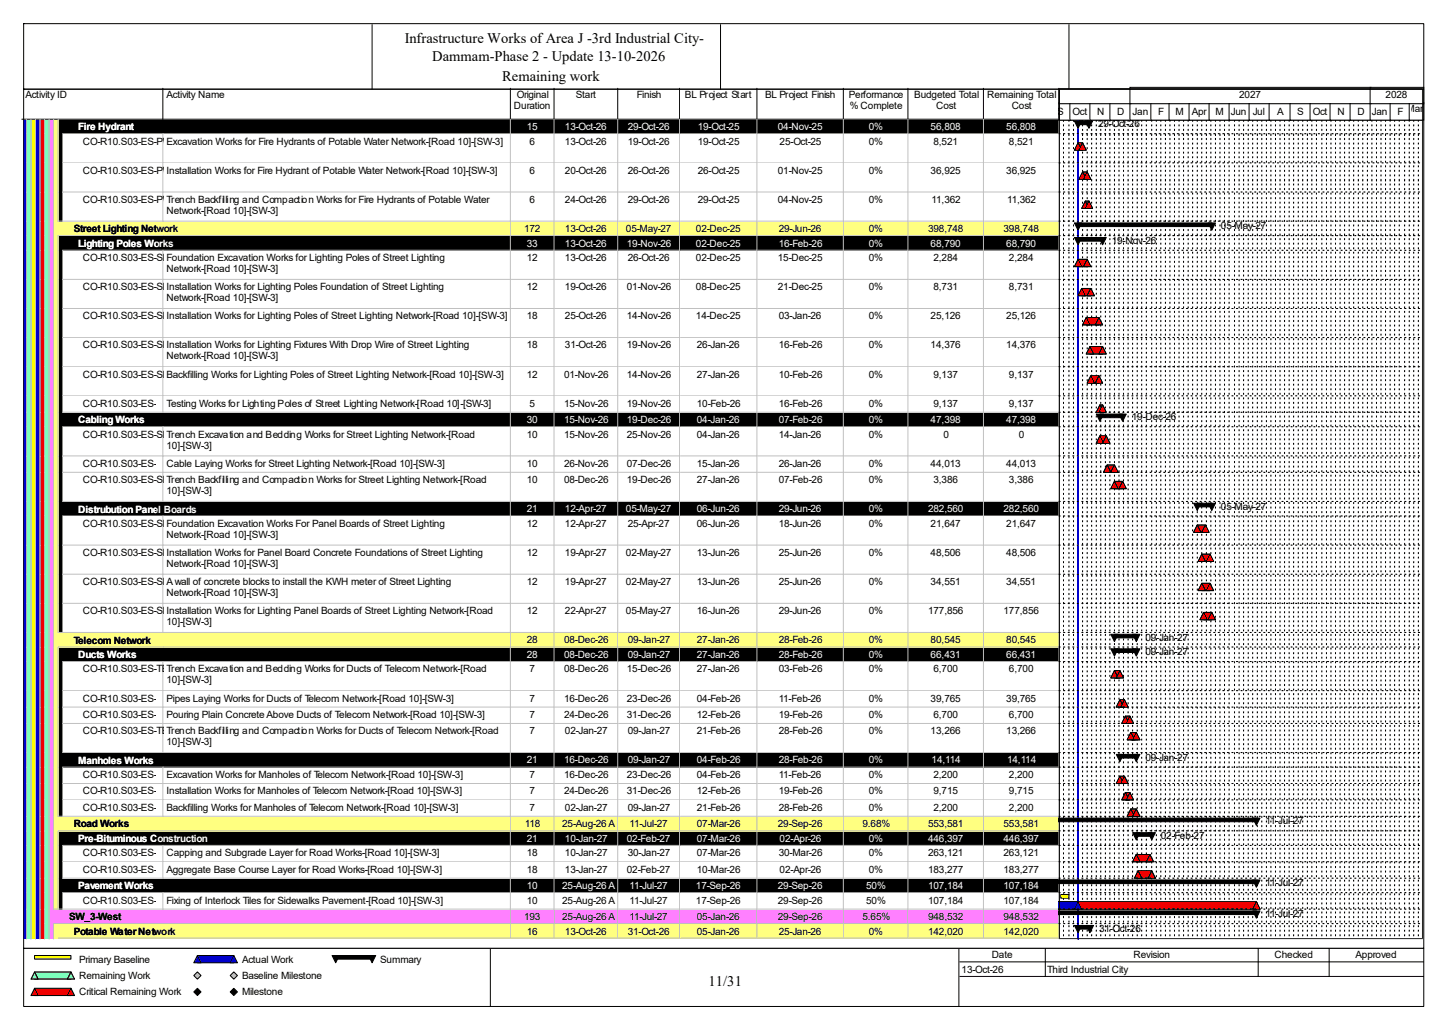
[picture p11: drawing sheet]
<svg xmlns="http://www.w3.org/2000/svg" width="420mm" height="297mm" viewBox="0 0 420 297" stroke-linecap="round" stroke-linejoin="round" font-family="sans-serif">
<defs><g id="words">
<g font-size="4.2">
<text x="117.3" y="12.4">Infrastructure Works of Area J -3rd Industrial City-</text>
<text x="125.3" y="17.7">Dammam-Phase 2 - Update 13-10-2026</text>
<text x="145.5" y="23.5">Remaining work</text>
<text x="205.4" y="285.6">11/31</text>
</g>
<g font-size="2.9">
<text x="7.4" y="28.4">Activity ID</text>
<text x="48.3" y="28.4">Activity Name</text>
<text x="149.8" y="28.4">Original</text>
<text x="166.9" y="28.4">Start</text>
<text x="184.6" y="28.4">Finish</text>
<text x="198.5" y="28.4">BL Project Start</text>
<text x="221.8" y="28.4">BL Project Finish</text>
<text x="246" y="28.4">Performance</text>
<text x="265" y="28.4">Budgeted Total</text>
<text x="286.1" y="28.4">Remaining Total</text>
<text x="359.2" y="28.4">2027</text>
<text x="401.6" y="28.4">2028</text>
<text x="149" y="31.6">Duration</text>
<text x="246.3" y="31.6">% Complete</text>
<text x="271.4" y="31.6">Cost</text>
<text x="293.2" y="31.6">Cost</text>
<text x="306.4" y="33.2">S</text>
<text x="310.9" y="33.2">Oct</text>
<text x="318" y="33.2">N</text>
<text x="323.8" y="33.2">D</text>
<text x="328.3" y="33.2">Jan</text>
<text x="335.7" y="33.2">F</text>
<text x="340.7" y="33.2">M</text>
<text x="345.4" y="33.2">Apr</text>
<text x="352.3" y="33.2">M</text>
<text x="356.8" y="33.2">Jun</text>
<text x="363.1" y="33.2">Jul</text>
<text x="370.2" y="33.2">A</text>
<text x="376" y="33.2">S</text>
<text x="380.5" y="33.2">Oct</text>
<text x="387.6" y="33.2">N</text>
<text x="393.4" y="33.2">D</text>
<text x="397.6" y="33.2">Jan</text>
<text x="405" y="33.2">F</text>
<text x="407.7" y="32.4">Mar</text>
<text x="24" y="41.9">CO-R10.S03-ES-PW-140</text>
<text x="48.3" y="41.9">Excavation Works for Fire Hydrants of Potable Water Network-[Road 10]-[SW-3]</text>
<text x="153.5" y="41.9">6</text>
<text x="163.7" y="41.9">13-Oct-26</text>
<text x="181.9" y="41.9">19-Oct-26</text>
<text x="202.3" y="41.9">19-Oct-25</text>
<text x="226" y="41.9">25-Oct-25</text>
<text x="251.8" y="41.9">0%</text>
<text x="270.6" y="41.9">8,521</text>
<text x="292.4" y="41.9">8,521</text>
<text x="318.3" y="36.9">29-Oct-26</text>
<text x="24" y="50.3">CO-R10.S03-ES-PW-150</text>
<text x="48.3" y="50.3">Installation Works for Fire Hydrant of Potable Water Network-[Road 10]-[SW-3]</text>
<text x="153.5" y="50.3">6</text>
<text x="163.7" y="50.3">20-Oct-26</text>
<text x="181.9" y="50.3">26-Oct-26</text>
<text x="202.3" y="50.3">26-Oct-25</text>
<text x="225.5" y="50.3">01-Nov-25</text>
<text x="251.8" y="50.3">0%</text>
<text x="269.7" y="50.3">36,925</text>
<text x="291.6" y="50.3">36,925</text>
<text x="24" y="58.8">CO-R10.S03-ES-PW-160</text>
<text x="48.3" y="58.8">Trench Backfilling and Compaction Works for Fire Hydrants of Potable Water</text>
<text x="153.5" y="58.8">6</text>
<text x="163.7" y="58.8">24-Oct-26</text>
<text x="181.9" y="58.8">29-Oct-26</text>
<text x="202.3" y="58.8">29-Oct-25</text>
<text x="225.5" y="58.8">04-Nov-25</text>
<text x="251.8" y="58.8">0%</text>
<text x="270" y="58.8">11,362</text>
<text x="291.9" y="58.8">11,362</text>
<text x="48.3" y="62">Network-[Road 10]-[SW-3]</text>
<text x="21.4" y="67.3">Street Lighting Network</text>
<text x="151.9" y="67.2">172</text>
<text x="163.7" y="67.2">13-Oct-26</text>
<text x="181.4" y="67.2">05-May-27</text>
<text x="201.7" y="67.2">02-Dec-25</text>
<text x="225.7" y="67.2">29-Jun-26</text>
<text x="251.8" y="67.2">0%</text>
<text x="269" y="67.2">398,748</text>
<text x="290.9" y="67.2">398,748</text>
<text x="322.2" y="70.7">19-Nov-26</text>
<text x="353.9" y="66.4">05-May-27</text>
<text x="24" y="75.6">CO-R10.S03-ES-SL-100</text>
<text x="48.3" y="75.6">Foundation Excavation Works for Lighting Poles of Street Lighting</text>
<text x="152.7" y="75.6">12</text>
<text x="163.7" y="75.6">13-Oct-26</text>
<text x="181.9" y="75.6">26-Oct-26</text>
<text x="201.7" y="75.6">02-Dec-25</text>
<text x="225.5" y="75.6">15-Dec-25</text>
<text x="251.8" y="75.6">0%</text>
<text x="270.6" y="75.6">2,284</text>
<text x="292.4" y="75.6">2,284</text>
<text x="48.3" y="78.8">Network-[Road 10]-[SW-3]</text>
<text x="24" y="84.1">CO-R10.S03-ES-SL-110</text>
<text x="48.3" y="84.1">Installation Works for Lighting Poles Foundation of Street Lighting</text>
<text x="48.3" y="87.3">Network-[Road 10]-[SW-3]</text>
<text x="152.7" y="84.1">12</text>
<text x="163.7" y="84.1">19-Oct-26</text>
<text x="181.7" y="84.1">01-Nov-26</text>
<text x="201.7" y="84.1">08-Dec-25</text>
<text x="225.5" y="84.1">21-Dec-25</text>
<text x="251.8" y="84.1">0%</text>
<text x="270.6" y="84.1">8,731</text>
<text x="292.4" y="84.1">8,731</text>
<text x="24" y="92.5">CO-R10.S03-ES-SL-120</text>
<text x="48.3" y="92.5">Installation Works for Lighting Poles of Street Lighting Network-[Road 10]-[SW-3]</text>
<text x="152.7" y="92.5">18</text>
<text x="163.7" y="92.5">25-Oct-26</text>
<text x="181.7" y="92.5">14-Nov-26</text>
<text x="201.7" y="92.5">14-Dec-25</text>
<text x="225.7" y="92.5">03-Jan-26</text>
<text x="251.8" y="92.5">0%</text>
<text x="269.7" y="92.5">25,126</text>
<text x="291.6" y="92.5">25,126</text>
<text x="24" y="101">CO-R10.S03-ES-SL-130</text>
<text x="48.3" y="101">Installation Works for Lighting Fixtures With Drop Wire of Street Lighting</text>
<text x="152.7" y="101">18</text>
<text x="163.7" y="101">31-Oct-26</text>
<text x="181.7" y="101">19-Nov-26</text>
<text x="202" y="101">26-Jan-26</text>
<text x="225.7" y="101">16-Feb-26</text>
<text x="251.8" y="101">0%</text>
<text x="269.7" y="101">14,376</text>
<text x="291.6" y="101">14,376</text>
<text x="48.3" y="104.1">Network-[Road 10]-[SW-3]</text>
<text x="24" y="109.4">CO-R10.S03-ES-SL-210</text>
<text x="48.3" y="109.4">Backfilling Works for Lighting Poles of Street Lighting Network-[Road 10]-[SW-3]</text>
<text x="152.7" y="109.4">12</text>
<text x="163.5" y="109.4">01-Nov-26</text>
<text x="181.7" y="109.4">14-Nov-26</text>
<text x="202" y="109.4">27-Jan-26</text>
<text x="225.7" y="109.4">10-Feb-26</text>
<text x="251.8" y="109.4">0%</text>
<text x="270.6" y="109.4">9,137</text>
<text x="292.4" y="109.4">9,137</text>
<text x="24" y="117.9">CO-R10.S03-ES-SL-200</text>
<text x="48.3" y="117.9">Testing Works for Lighting Poles of Street Lighting Network-[Road 10]-[SW-3]</text>
<text x="153.5" y="117.9">5</text>
<text x="163.5" y="117.9">15-Nov-26</text>
<text x="181.7" y="117.9">19-Nov-26</text>
<text x="202" y="117.9">10-Feb-26</text>
<text x="225.7" y="117.9">16-Feb-26</text>
<text x="251.8" y="117.9">0%</text>
<text x="270.6" y="117.9">9,137</text>
<text x="292.4" y="117.9">9,137</text>
<text x="328" y="121.8">19-Dec-26</text>
<text x="24" y="126.8">CO-R10.S03-ES-SL-140</text>
<text x="48.3" y="126.8">Trench Excavation and Bedding Works for Street Lighting Network-[Road</text>
<text x="48.3" y="130">10]-[SW-3]</text>
<text x="152.7" y="126.8">10</text>
<text x="163.5" y="126.8">15-Nov-26</text>
<text x="181.7" y="126.8">25-Nov-26</text>
<text x="202" y="126.8">04-Jan-26</text>
<text x="225.7" y="126.8">14-Jan-26</text>
<text x="251.8" y="126.8">0%</text>
<text x="273.4" y="126.8">0</text>
<text x="295.3" y="126.8">0</text>
<text x="24" y="135.3">CO-R10.S03-ES-SL-150</text>
<text x="48.3" y="135.3">Cable Laying Works for Street Lighting Network-[Road 10]-[SW-3]</text>
<text x="152.7" y="135.3">10</text>
<text x="163.5" y="135.3">26-Nov-26</text>
<text x="181.7" y="135.3">07-Dec-26</text>
<text x="202" y="135.3">15-Jan-26</text>
<text x="225.7" y="135.3">26-Jan-26</text>
<text x="251.8" y="135.3">0%</text>
<text x="269.7" y="135.3">44,013</text>
<text x="291.6" y="135.3">44,013</text>
<text x="24" y="140">CO-R10.S03-ES-SL-160</text>
<text x="48.3" y="140">Trench Backfilling and Compaction Works for Street Lighting Network-[Road</text>
<text x="48.3" y="143.2">10]-[SW-3]</text>
<text x="152.7" y="140">10</text>
<text x="163.5" y="140">08-Dec-26</text>
<text x="181.7" y="140">19-Dec-26</text>
<text x="202" y="140">27-Jan-26</text>
<text x="225.7" y="140">07-Feb-26</text>
<text x="251.8" y="140">0%</text>
<text x="270.6" y="140">3,386</text>
<text x="292.4" y="140">3,386</text>
<text x="353.9" y="147.7">05-May-27</text>
<text x="24" y="152.7">CO-R10.S03-ES-SL-170</text>
<text x="48.3" y="152.7">Foundation Excavation Works For Panel Boards of Street Lighting</text>
<text x="48.3" y="155.8">Network-[Road 10]-[SW-3]</text>
<text x="152.7" y="152.7">12</text>
<text x="163.7" y="152.7">12-Apr-27</text>
<text x="181.9" y="152.7">25-Apr-27</text>
<text x="202" y="152.7">06-Jun-26</text>
<text x="225.7" y="152.7">18-Jun-26</text>
<text x="251.8" y="152.7">0%</text>
<text x="269.7" y="152.7">21,647</text>
<text x="291.6" y="152.7">21,647</text>
<text x="24" y="161.1">CO-R10.S03-ES-SL-180</text>
<text x="48.3" y="161.1">Installation Works for Panel Board Concrete Foundations of Street Lighting</text>
<text x="152.7" y="161.1">12</text>
<text x="163.7" y="161.1">19-Apr-27</text>
<text x="181.4" y="161.1">02-May-27</text>
<text x="202" y="161.1">13-Jun-26</text>
<text x="225.7" y="161.1">25-Jun-26</text>
<text x="251.8" y="161.1">0%</text>
<text x="269.7" y="161.1">48,506</text>
<text x="291.6" y="161.1">48,506</text>
<text x="48.3" y="164.3">Network-[Road 10]-[SW-3]</text>
<text x="24" y="169.5">CO-R10.S03-ES-SL-220</text>
<text x="48.3" y="169.5">A wall of concrete blocks to install the KWH meter of Street Lighting</text>
<text x="48.3" y="172.7">Network-[Road 10]-[SW-3]</text>
<text x="152.7" y="169.5">12</text>
<text x="163.7" y="169.5">19-Apr-27</text>
<text x="181.4" y="169.5">02-May-27</text>
<text x="202" y="169.5">13-Jun-26</text>
<text x="225.7" y="169.5">25-Jun-26</text>
<text x="251.8" y="169.5">0%</text>
<text x="269.7" y="169.5">34,551</text>
<text x="291.6" y="169.5">34,551</text>
<text x="24" y="178">CO-R10.S03-ES-SL-190</text>
<text x="48.3" y="178">Installation Works for Lighting Panel Boards of Street Lighting Network-[Road</text>
<text x="152.7" y="178">12</text>
<text x="163.7" y="178">22-Apr-27</text>
<text x="181.4" y="178">05-May-27</text>
<text x="202" y="178">16-Jun-26</text>
<text x="225.7" y="178">29-Jun-26</text>
<text x="251.8" y="178">0%</text>
<text x="269" y="178">177,856</text>
<text x="290.9" y="178">177,856</text>
<text x="48.3" y="181.1">10]-[SW-3]</text>
<text x="332" y="185.6">09-Jan-27</text>
<text x="21.4" y="186.5">Telecom Network</text>
<text x="152.7" y="186.4">28</text>
<text x="163.5" y="186.4">08-Dec-26</text>
<text x="181.9" y="186.4">09-Jan-27</text>
<text x="202" y="186.4">27-Jan-26</text>
<text x="225.7" y="186.4">28-Feb-26</text>
<text x="251.8" y="186.4">0%</text>
<text x="269.7" y="186.4">80,545</text>
<text x="291.6" y="186.4">80,545</text>
<text x="332" y="189.9">09-Jan-27</text>
<text x="24" y="194.9">CO-R10.S03-ES-TE-100</text>
<text x="48.3" y="194.9">Trench Excavation and Bedding Works for Ducts of Telecom Network-[Road</text>
<text x="153.5" y="194.9">7</text>
<text x="163.5" y="194.9">08-Dec-26</text>
<text x="181.7" y="194.9">15-Dec-26</text>
<text x="202" y="194.9">27-Jan-26</text>
<text x="225.7" y="194.9">03-Feb-26</text>
<text x="251.8" y="194.9">0%</text>
<text x="270.6" y="194.9">6,700</text>
<text x="292.4" y="194.9">6,700</text>
<text x="24" y="203.3">CO-R10.S03-ES-TE-110</text>
<text x="48.3" y="198">10]-[SW-3]</text>
<text x="48.3" y="203.3">Pipes Laying Works for Ducts of Telecom Network-[Road 10]-[SW-3]</text>
<text x="153.5" y="203.3">7</text>
<text x="163.5" y="203.3">16-Dec-26</text>
<text x="181.7" y="203.3">23-Dec-26</text>
<text x="202" y="203.3">04-Feb-26</text>
<text x="225.7" y="203.3">11-Feb-26</text>
<text x="251.8" y="203.3">0%</text>
<text x="269.7" y="203.3">39,765</text>
<text x="291.6" y="203.3">39,765</text>
<text x="24" y="208">CO-R10.S03-ES-TE-120</text>
<text x="48.3" y="208">Pouring Plain Concrete Above Ducts of Telecom Network-[Road 10]-[SW-3]</text>
<text x="153.5" y="208">7</text>
<text x="163.5" y="208">24-Dec-26</text>
<text x="181.7" y="208">31-Dec-26</text>
<text x="202" y="208">12-Feb-26</text>
<text x="225.7" y="208">19-Feb-26</text>
<text x="251.8" y="208">0%</text>
<text x="270.6" y="208">6,700</text>
<text x="292.4" y="208">6,700</text>
<text x="24" y="212.8">CO-R10.S03-ES-TE-130</text>
<text x="48.3" y="212.8">Trench Backfilling and Compaction Works for Ducts of Telecom Network-[Road</text>
<text x="48.3" y="215.9">10]-[SW-3]</text>
<text x="153.5" y="212.8">7</text>
<text x="163.7" y="212.8">02-Jan-27</text>
<text x="181.9" y="212.8">09-Jan-27</text>
<text x="202" y="212.8">21-Feb-26</text>
<text x="225.7" y="212.8">28-Feb-26</text>
<text x="251.8" y="212.8">0%</text>
<text x="269.7" y="212.8">13,266</text>
<text x="291.6" y="212.8">13,266</text>
<text x="332" y="220.4">09-Jan-27</text>
<text x="24" y="225.4">CO-R10.S03-ES-TE-140</text>
<text x="48.3" y="225.4">Excavation Works for Manholes of Telecom Network-[Road 10]-[SW-3]</text>
<text x="153.5" y="225.4">7</text>
<text x="163.5" y="225.4">16-Dec-26</text>
<text x="181.7" y="225.4">23-Dec-26</text>
<text x="202" y="225.4">04-Feb-26</text>
<text x="225.7" y="225.4">11-Feb-26</text>
<text x="251.8" y="225.4">0%</text>
<text x="270.6" y="225.4">2,200</text>
<text x="292.4" y="225.4">2,200</text>
<text x="24" y="230.2">CO-R10.S03-ES-TE-150</text>
<text x="48.3" y="230.2">Installation Works for Manholes of Telecom Network-[Road 10]-[SW-3]</text>
<text x="153.5" y="230.2">7</text>
<text x="163.5" y="230.2">24-Dec-26</text>
<text x="181.7" y="230.2">31-Dec-26</text>
<text x="202" y="230.2">12-Feb-26</text>
<text x="225.7" y="230.2">19-Feb-26</text>
<text x="251.8" y="230.2">0%</text>
<text x="270.6" y="230.2">9,715</text>
<text x="292.4" y="230.2">9,715</text>
<text x="21.4" y="239.8">Road Works</text>
<text x="24" y="234.9">CO-R10.S03-ES-TE-160</text>
<text x="48.3" y="234.9">Backfilling Works for Manholes of Telecom Network-[Road 10]-[SW-3]</text>
<text x="152.1" y="239.7">118</text>
<text x="153.5" y="234.9">7</text>
<text x="162.9" y="239.7">25-Aug-26 A</text>
<text x="163.7" y="234.9">02-Jan-27</text>
<text x="181.9" y="234.9">09-Jan-27</text>
<text x="182.5" y="239.7">11-Jul-27</text>
<text x="202" y="234.9">21-Feb-26</text>
<text x="202" y="239.7">07-Mar-26</text>
<text x="225.5" y="239.7">29-Sep-26</text>
<text x="225.7" y="234.9">28-Feb-26</text>
<text x="250" y="239.7">9.68%</text>
<text x="251.8" y="234.9">0%</text>
<text x="269" y="239.7">553,581</text>
<text x="270.6" y="234.9">2,200</text>
<text x="290.9" y="239.7">553,581</text>
<text x="292.4" y="234.9">2,200</text>
<text x="366.8" y="238.9">11-Jul-27</text>
<text x="336.5" y="243.1">02-Feb-27</text>
<text x="24" y="248.1">CO-R10.S03-ES-RD-100</text>
<text x="48.3" y="248.1">Capping and Subgrade Layer for Road Works-[Road 10]-[SW-3]</text>
<text x="152.7" y="248.1">18</text>
<text x="163.7" y="248.1">10-Jan-27</text>
<text x="181.9" y="248.1">30-Jan-27</text>
<text x="202" y="248.1">07-Mar-26</text>
<text x="225.7" y="248.1">30-Mar-26</text>
<text x="251.8" y="248.1">0%</text>
<text x="269" y="248.1">263,121</text>
<text x="290.9" y="248.1">263,121</text>
<text x="24" y="252.9">CO-R10.S03-ES-RD-110</text>
<text x="48.3" y="252.9">Aggregate Base Course Layer for Road Works-[Road 10]-[SW-3]</text>
<text x="152.7" y="252.9">18</text>
<text x="163.7" y="252.9">13-Jan-27</text>
<text x="181.7" y="252.9">02-Feb-27</text>
<text x="202" y="252.9">10-Mar-26</text>
<text x="226" y="252.9">02-Apr-26</text>
<text x="251.8" y="252.9">0%</text>
<text x="269" y="252.9">183,277</text>
<text x="290.9" y="252.9">183,277</text>
<text x="366.8" y="256.8">11-Jul-27</text>
<text x="24" y="261.8">CO-R10.S03-ES-RD-130</text>
<text x="48.3" y="261.8">Fixing of Interlock Tiles for Sidewalks Pavement-[Road 10]-[SW-3]</text>
<text x="152.7" y="261.8">10</text>
<text x="162.9" y="261.8">25-Aug-26 A</text>
<text x="182.5" y="261.8">11-Jul-27</text>
<text x="201.7" y="261.8">17-Sep-26</text>
<text x="225.5" y="261.8">29-Sep-26</text>
<text x="251" y="261.8">50%</text>
<text x="269" y="261.8">107,184</text>
<text x="290.9" y="261.8">107,184</text>
<text x="20" y="266.7">SW_3-West</text>
<text x="151.9" y="266.6">193</text>
<text x="162.9" y="266.6">25-Aug-26 A</text>
<text x="182.5" y="266.6">11-Jul-27</text>
<text x="202" y="266.6">05-Jan-26</text>
<text x="225.5" y="266.6">29-Sep-26</text>
<text x="250" y="266.6">5.65%</text>
<text x="269" y="266.6">948,532</text>
<text x="290.9" y="266.6">948,532</text>
<text x="366.8" y="265.8">11-Jul-27</text>
<text x="21.4" y="270.9">Potable Water Network</text>
<text x="152.7" y="270.8">16</text>
<text x="163.7" y="270.8">13-Oct-26</text>
<text x="181.9" y="270.8">31-Oct-26</text>
<text x="202" y="270.8">05-Jan-26</text>
<text x="225.7" y="270.8">25-Jan-26</text>
<text x="251.8" y="270.8">0%</text>
<text x="269" y="270.8">142,020</text>
<text x="290.9" y="270.8">142,020</text>
<text x="318.6" y="270">31-Oct-26</text>
<text x="22.9" y="279">Primary Baseline</text>
<text x="70.1" y="279">Actual Work</text>
<text x="110.2" y="279">Summary</text>
<text x="278.7" y="281.9">13-Oct-26</text>
<text x="287.4" y="277.7">Date</text>
<text x="303.5" y="281.9">Third Industrial City</text>
<text x="328.5" y="277.7">Revision</text>
<text x="369.4" y="277.7">Checked</text>
<text x="392.9" y="277.7">Approved</text>
<text x="22.9" y="283.7">Remaining Work</text>
<text x="70.1" y="283.7">Baseline Milestone</text>
<text x="22.9" y="288.5">Critical Remaining Work</text>
<text x="70.1" y="288.5">Milestone</text>
</g>
<g font-size="2.9" fill="#fff">
<text x="22.7" y="37.8">Fire Hydrant</text>
<text x="152.7" y="37.7">15</text>
<text x="163.7" y="37.7">13-Oct-26</text>
<text x="181.9" y="37.7">29-Oct-26</text>
<text x="202.3" y="37.7">19-Oct-25</text>
<text x="225.5" y="37.7">04-Nov-25</text>
<text x="251.8" y="37.7">0%</text>
<text x="269.7" y="37.7">56,808</text>
<text x="291.6" y="37.7">56,808</text>
<text x="22.7" y="71.5">Lighting Poles Works</text>
<text x="152.7" y="71.5">33</text>
<text x="163.7" y="71.5">13-Oct-26</text>
<text x="181.7" y="71.5">19-Nov-26</text>
<text x="201.7" y="71.5">02-Dec-25</text>
<text x="225.7" y="71.5">16-Feb-26</text>
<text x="251.8" y="71.5">0%</text>
<text x="269.7" y="71.5">68,790</text>
<text x="291.6" y="71.5">68,790</text>
<text x="22.7" y="122.7">Cabling Works</text>
<text x="152.7" y="122.6">30</text>
<text x="163.5" y="122.6">15-Nov-26</text>
<text x="181.7" y="122.6">19-Dec-26</text>
<text x="202" y="122.6">04-Jan-26</text>
<text x="225.7" y="122.6">07-Feb-26</text>
<text x="251.8" y="122.6">0%</text>
<text x="269.7" y="122.6">47,398</text>
<text x="291.6" y="122.6">47,398</text>
<text x="22.7" y="148.5">Distrubution Panel Boards</text>
<text x="152.7" y="148.5">21</text>
<text x="163.7" y="148.5">12-Apr-27</text>
<text x="181.4" y="148.5">05-May-27</text>
<text x="202" y="148.5">06-Jun-26</text>
<text x="225.7" y="148.5">29-Jun-26</text>
<text x="251.8" y="148.5">0%</text>
<text x="269" y="148.5">282,560</text>
<text x="290.9" y="148.5">282,560</text>
<text x="22.7" y="190.7">Ducts Works</text>
<text x="152.7" y="190.6">28</text>
<text x="163.5" y="190.6">08-Dec-26</text>
<text x="181.9" y="190.6">09-Jan-27</text>
<text x="202" y="190.6">27-Jan-26</text>
<text x="225.7" y="190.6">28-Feb-26</text>
<text x="251.8" y="190.6">0%</text>
<text x="269.7" y="190.6">66,431</text>
<text x="291.6" y="190.6">66,431</text>
<text x="22.7" y="221.3">Manholes Works</text>
<text x="152.7" y="221.2">21</text>
<text x="163.5" y="221.2">16-Dec-26</text>
<text x="181.9" y="221.2">09-Jan-27</text>
<text x="202" y="221.2">04-Feb-26</text>
<text x="225.7" y="221.2">28-Feb-26</text>
<text x="251.8" y="221.2">0%</text>
<text x="270" y="221.2">14,114</text>
<text x="291.9" y="221.2">14,114</text>
<text x="22.7" y="244">Pre-Bituminous Construction</text>
<text x="152.7" y="243.9">21</text>
<text x="163.7" y="243.9">10-Jan-27</text>
<text x="181.7" y="243.9">02-Feb-27</text>
<text x="202" y="243.9">07-Mar-26</text>
<text x="226" y="243.9">02-Apr-26</text>
<text x="251.8" y="243.9">0%</text>
<text x="269" y="243.9">446,397</text>
<text x="290.9" y="243.9">446,397</text>
<text x="22.7" y="257.7">Pavement Works</text>
<text x="152.7" y="257.6">10</text>
<text x="162.9" y="257.6">25-Aug-26 A</text>
<text x="182.5" y="257.6">11-Jul-27</text>
<text x="201.7" y="257.6">17-Sep-26</text>
<text x="225.5" y="257.6">29-Sep-26</text>
<text x="251" y="257.6">50%</text>
<text x="269" y="257.6">107,184</text>
<text x="290.9" y="257.6">107,184</text>
</g>
</g></defs>
<path d="M47.2 25.6v8.9h-40.9" fill="none" stroke="#000" stroke-width=".29"/>
<path d="M47.5 25.6h100.7v9.2h-100.7z" fill="#fff"/>
<path d="M147.9 25.6v8.9h-100.7" fill="none" stroke="#000" stroke-width=".29"/>
<path d="M148.2 25.6h12.7v9.2h-12.7z" fill="#fff"/>
<path d="M160.6 25.6v8.9h-12.7" fill="none" stroke="#000" stroke-width=".29"/>
<path d="M160.9 25.6h18.4v9.2h-18.4z" fill="#fff"/>
<path d="M179 25.6v8.9h-18.4" fill="none" stroke="#000" stroke-width=".29"/>
<path d="M179.3 25.6h17.9v9.2h-17.9z" fill="#fff"/>
<path d="M197 25.6v8.9h-18" fill="none" stroke="#000" stroke-width=".29"/>
<path d="M197.2 25.6h22.5v9.2h-22.5z" fill="#fff"/>
<path d="M219.4 25.6v8.9h-22.4" fill="none" stroke="#000" stroke-width=".29"/>
<path d="M219.7 25.6h25v9.2h-25z" fill="#fff"/>
<path d="M244.4 25.6v8.9h-25" fill="none" stroke="#000" stroke-width=".29"/>
<path d="M244.7 25.6h18.7v9.2h-18.7z" fill="#fff"/>
<path d="M263.2 25.6v8.9h-18.8" fill="none" stroke="#000" stroke-width=".29"/>
<path d="M263.4 25.6h21.9v9.2h-21.9z" fill="#fff"/>
<path d="M285 25.6v8.9h-21.8" fill="none" stroke="#000" stroke-width=".29"/>
<path d="M285.3 25.6h21.9v9.2h-21.9z" fill="#fff"/>
<path d="M306.9 25.6v8.9h-21.9" fill="none" stroke="#000" stroke-width=".29"/>
<path d="M6.6 34.8h1.3v4.2h-1.3z" fill="#00f"/>
<path d="M7.6 34.5v4.5" fill="none" stroke="#c0c0c0" stroke-width=".29"/>
<path d="M7.9 34.8h1.3v4.2h-1.3z" fill="#80ff80"/>
<path d="M9 34.5v4.5" fill="none" stroke="#c0c0c0" stroke-width=".29"/>
<path d="M9.2 34.8h1.3v4.2h-1.3z" fill="#ff0"/>
<path d="M10.3 34.5v4.5" fill="none" stroke="#c0c0c0" stroke-width=".29"/>
<path d="M10.5 34.8h1.4v4.2h-1.4z" fill="#00f"/>
<path d="M11.6 34.5v4.5" fill="none" stroke="#c0c0c0" stroke-width=".29"/>
<path d="M11.9 34.8h1.3v4.2h-1.3z" fill="#f00"/>
<path d="M12.9 34.5v4.5" fill="none" stroke="#c0c0c0" stroke-width=".29"/>
<path d="M13.2 34.8h1.3v4.2h-1.3z" fill="#80ffff"/>
<path d="M14.2 34.5v4.5" fill="none" stroke="#c0c0c0" stroke-width=".29"/>
<path d="M14.5 34.8h1.3v4.2h-1.3z" fill="#ff80ff"/>
<path d="M15.6 34.5v4.5" fill="none" stroke="#c0c0c0" stroke-width=".29"/>
<path d="M15.8 34.8h1.3v4.2h-1.3z" fill="#ffff80"/>
<path d="M16.9 34.5v4.5M147.9 34.5v4.3h-129.7M160.6 34.5v4.3h-12.4M179 34.5v4.3h-18.1M197 34.5v4.3h-17.7M219.4 34.5v4.3h-22.2M244.4 34.5v4.3h-24.7M263.2 34.5v4.3h-18.5M285 34.5v4.3h-21.6M306.9 34.5v4.3h-21.6" fill="none" stroke="#c0c0c0" stroke-width=".29"/>
<path d="M17.1 34.8h30.4v4.2h-30.4zM47.5 34.8h100.7v4.2h-100.7zM148.2 34.8h12.7v4.2h-12.7zM160.9 34.8h18.4v4.2h-18.4zM179.3 34.8h17.9v4.2h-17.9zM197.2 34.8h22.5v4.2h-22.5zM219.7 34.8h25v4.2h-25zM244.7 34.8h18.7v4.2h-18.7zM263.4 34.8h21.9v4.2h-21.9zM285.3 34.8h21.9v4.2h-21.9z" fill="#000"/>
<path d="M6.6 39h1.3v8.5h-1.3z" fill="#00f"/>
<path d="M7.6 38.8v8.7" fill="none" stroke="#c0c0c0" stroke-width=".29"/>
<path d="M7.9 39h1.3v8.5h-1.3z" fill="#80ff80"/>
<path d="M9 38.8v8.7" fill="none" stroke="#c0c0c0" stroke-width=".29"/>
<path d="M9.2 39h1.3v8.5h-1.3z" fill="#ff0"/>
<path d="M10.3 38.8v8.7" fill="none" stroke="#c0c0c0" stroke-width=".29"/>
<path d="M10.5 39h1.4v8.5h-1.4z" fill="#00f"/>
<path d="M11.6 38.8v8.7" fill="none" stroke="#c0c0c0" stroke-width=".29"/>
<path d="M11.9 39h1.3v8.5h-1.3z" fill="#f00"/>
<path d="M12.9 38.8v8.7" fill="none" stroke="#c0c0c0" stroke-width=".29"/>
<path d="M13.2 39h1.3v8.5h-1.3z" fill="#80ffff"/>
<path d="M14.2 38.8v8.7" fill="none" stroke="#c0c0c0" stroke-width=".29"/>
<path d="M14.5 39h1.3v8.5h-1.3z" fill="#ff80ff"/>
<path d="M15.6 38.8v8.7" fill="none" stroke="#c0c0c0" stroke-width=".29"/>
<path d="M15.8 39h1.3v8.5h-1.3z" fill="#ffff80"/>
<path d="M16.9 38.8v8.7M18.2 38.8v8.7" fill="none" stroke="#c0c0c0" stroke-width=".29"/>
<path d="M17.1 39h1.4v8.5h-1.4z" fill="#000"/>
<path d="M18.5 39h29v8.5h-29z" fill="#fff"/>
<path d="M47.2 38.8v8.7M18.2 47.2h29.3" fill="none" stroke="#c0c0c0" stroke-width=".29"/>
<path d="M47.5 39h100.7v8.5h-100.7z" fill="#fff"/>
<path d="M147.9 38.8v8.4h-100.4" fill="none" stroke="#c0c0c0" stroke-width=".29"/>
<path d="M148.2 39h12.7v8.5h-12.7z" fill="#fff"/>
<path d="M160.6 38.8v8.4h-12.4" fill="none" stroke="#c0c0c0" stroke-width=".29"/>
<path d="M160.9 39h18.4v8.5h-18.4z" fill="#fff"/>
<path d="M179 38.8v8.4h-18.1" fill="none" stroke="#c0c0c0" stroke-width=".29"/>
<path d="M179.3 39h17.9v8.5h-17.9z" fill="#fff"/>
<path d="M197 38.8v8.4h-17.7" fill="none" stroke="#c0c0c0" stroke-width=".29"/>
<path d="M197.2 39h22.5v8.5h-22.5z" fill="#fff"/>
<path d="M219.4 38.8v8.4h-22.2" fill="none" stroke="#c0c0c0" stroke-width=".29"/>
<path d="M219.7 39h25v8.5h-25z" fill="#fff"/>
<path d="M244.4 38.8v8.4h-24.7" fill="none" stroke="#c0c0c0" stroke-width=".29"/>
<path d="M244.7 39h18.7v8.5h-18.7z" fill="#fff"/>
<path d="M263.2 38.8v8.4h-18.5" fill="none" stroke="#c0c0c0" stroke-width=".29"/>
<path d="M263.4 39h21.9v8.5h-21.9z" fill="#fff"/>
<path d="M285 38.8v8.4h-21.6" fill="none" stroke="#c0c0c0" stroke-width=".29"/>
<path d="M285.3 39h21.9v8.5h-21.9z" fill="#fff"/>
<path d="M306.9 38.8v8.4h-21.6" fill="none" stroke="#c0c0c0" stroke-width=".29"/>
<path d="M6.6 47.5h1.3v8.4h-1.3z" fill="#00f"/>
<path d="M7.6 47.2v8.7" fill="none" stroke="#c0c0c0" stroke-width=".29"/>
<path d="M7.9 47.5h1.3v8.4h-1.3z" fill="#80ff80"/>
<path d="M9 47.2v8.7" fill="none" stroke="#c0c0c0" stroke-width=".29"/>
<path d="M9.2 47.5h1.3v8.4h-1.3z" fill="#ff0"/>
<path d="M10.3 47.2v8.7" fill="none" stroke="#c0c0c0" stroke-width=".29"/>
<path d="M10.5 47.5h1.4v8.4h-1.4z" fill="#00f"/>
<path d="M11.6 47.2v8.7" fill="none" stroke="#c0c0c0" stroke-width=".29"/>
<path d="M11.9 47.5h1.3v8.4h-1.3z" fill="#f00"/>
<path d="M12.9 47.2v8.7" fill="none" stroke="#c0c0c0" stroke-width=".29"/>
<path d="M13.2 47.5h1.3v8.4h-1.3z" fill="#80ffff"/>
<path d="M14.2 47.2v8.7" fill="none" stroke="#c0c0c0" stroke-width=".29"/>
<path d="M14.5 47.5h1.3v8.4h-1.3z" fill="#ff80ff"/>
<path d="M15.6 47.2v8.7" fill="none" stroke="#c0c0c0" stroke-width=".29"/>
<path d="M15.8 47.5h1.3v8.4h-1.3z" fill="#ffff80"/>
<path d="M16.9 47.2v8.7M18.2 47.2v8.7" fill="none" stroke="#c0c0c0" stroke-width=".29"/>
<path d="M17.1 47.5h1.4v8.4h-1.4z" fill="#000"/>
<path d="M18.5 47.5h29v8.4h-29z" fill="#fff"/>
<path d="M18.2 55.6h29.3M47.2 47.2v8.7" fill="none" stroke="#c0c0c0" stroke-width=".29"/>
<path d="M47.5 47.5h100.7v8.4h-100.7z" fill="#fff"/>
<path d="M147.9 47.2v8.4h-100.4" fill="none" stroke="#c0c0c0" stroke-width=".29"/>
<path d="M148.2 47.5h12.7v8.4h-12.7z" fill="#fff"/>
<path d="M160.6 47.2v8.4h-12.4" fill="none" stroke="#c0c0c0" stroke-width=".29"/>
<path d="M160.9 47.5h18.4v8.4h-18.4z" fill="#fff"/>
<path d="M179 47.2v8.4h-18.1" fill="none" stroke="#c0c0c0" stroke-width=".29"/>
<path d="M179.3 47.5h17.9v8.4h-17.9z" fill="#fff"/>
<path d="M197 47.2v8.4h-17.7" fill="none" stroke="#c0c0c0" stroke-width=".29"/>
<path d="M197.2 47.5h22.5v8.4h-22.5z" fill="#fff"/>
<path d="M219.4 47.2v8.4h-22.2" fill="none" stroke="#c0c0c0" stroke-width=".29"/>
<path d="M219.7 47.5h25v8.4h-25z" fill="#fff"/>
<path d="M244.4 47.2v8.4h-24.7" fill="none" stroke="#c0c0c0" stroke-width=".29"/>
<path d="M244.7 47.5h18.7v8.4h-18.7z" fill="#fff"/>
<path d="M263.2 47.2v8.4h-18.5" fill="none" stroke="#c0c0c0" stroke-width=".29"/>
<path d="M263.4 47.5h21.9v8.4h-21.9z" fill="#fff"/>
<path d="M285 47.2v8.4h-21.6" fill="none" stroke="#c0c0c0" stroke-width=".29"/>
<path d="M285.3 47.5h21.9v8.4h-21.9z" fill="#fff"/>
<path d="M306.9 47.2v8.4h-21.6" fill="none" stroke="#c0c0c0" stroke-width=".29"/>
<path d="M6.6 55.9h1.3v8.4h-1.3z" fill="#00f"/>
<path d="M7.6 55.6v8.7" fill="none" stroke="#c0c0c0" stroke-width=".29"/>
<path d="M7.9 55.9h1.3v8.4h-1.3z" fill="#80ff80"/>
<path d="M9 55.6v8.7" fill="none" stroke="#c0c0c0" stroke-width=".29"/>
<path d="M9.2 55.9h1.3v8.4h-1.3z" fill="#ff0"/>
<path d="M10.3 55.6v8.7" fill="none" stroke="#c0c0c0" stroke-width=".29"/>
<path d="M10.5 55.9h1.4v8.4h-1.4z" fill="#00f"/>
<path d="M11.6 55.6v8.7" fill="none" stroke="#c0c0c0" stroke-width=".29"/>
<path d="M11.9 55.9h1.3v8.4h-1.3z" fill="#f00"/>
<path d="M12.9 55.6v8.7" fill="none" stroke="#c0c0c0" stroke-width=".29"/>
<path d="M13.2 55.9h1.3v8.4h-1.3z" fill="#80ffff"/>
<path d="M14.2 55.6v8.7" fill="none" stroke="#c0c0c0" stroke-width=".29"/>
<path d="M14.5 55.9h1.3v8.4h-1.3z" fill="#ff80ff"/>
<path d="M15.6 55.6v8.7" fill="none" stroke="#c0c0c0" stroke-width=".29"/>
<path d="M15.8 55.9h1.3v8.4h-1.3z" fill="#ffff80"/>
<path d="M16.9 55.6v8.7M18.2 55.6v8.7M16.9 64.1h1.6" fill="none" stroke="#c0c0c0" stroke-width=".29"/>
<path d="M17.1 55.9h1.4v8.4h-1.4z" fill="#000"/>
<path d="M18.5 55.9h29v8.4h-29z" fill="#fff"/>
<path d="M47.2 55.6v8.7M18.2 64.1h29.3" fill="none" stroke="#c0c0c0" stroke-width=".29"/>
<path d="M47.5 55.9h100.7v8.4h-100.7z" fill="#fff"/>
<path d="M147.9 55.6v8.5h-100.4" fill="none" stroke="#c0c0c0" stroke-width=".29"/>
<path d="M148.2 55.9h12.7v8.4h-12.7z" fill="#fff"/>
<path d="M160.6 55.6v8.5h-12.4" fill="none" stroke="#c0c0c0" stroke-width=".29"/>
<path d="M160.9 55.9h18.4v8.4h-18.4z" fill="#fff"/>
<path d="M179 55.6v8.5h-18.1" fill="none" stroke="#c0c0c0" stroke-width=".29"/>
<path d="M179.3 55.9h17.9v8.4h-17.9z" fill="#fff"/>
<path d="M197 55.6v8.5h-17.7" fill="none" stroke="#c0c0c0" stroke-width=".29"/>
<path d="M197.2 55.9h22.5v8.4h-22.5z" fill="#fff"/>
<path d="M219.4 55.6v8.5h-22.2" fill="none" stroke="#c0c0c0" stroke-width=".29"/>
<path d="M219.7 55.9h25v8.4h-25z" fill="#fff"/>
<path d="M244.4 55.6v8.5h-24.7" fill="none" stroke="#c0c0c0" stroke-width=".29"/>
<path d="M244.7 55.9h18.7v8.4h-18.7z" fill="#fff"/>
<path d="M263.2 55.6v8.5h-18.5" fill="none" stroke="#c0c0c0" stroke-width=".29"/>
<path d="M263.4 55.9h21.9v8.4h-21.9z" fill="#fff"/>
<path d="M285 55.6v8.5h-21.6" fill="none" stroke="#c0c0c0" stroke-width=".29"/>
<path d="M285.3 55.9h21.9v8.4h-21.9z" fill="#fff"/>
<path d="M306.9 55.6v8.5h-21.6" fill="none" stroke="#c0c0c0" stroke-width=".29"/>
<path d="M6.6 64.3h1.3v4.3h-1.3z" fill="#00f"/>
<path d="M7.6 64.1v4.5" fill="none" stroke="#c0c0c0" stroke-width=".29"/>
<path d="M7.9 64.3h1.3v4.3h-1.3z" fill="#80ff80"/>
<path d="M9 64.1v4.5" fill="none" stroke="#c0c0c0" stroke-width=".29"/>
<path d="M9.2 64.3h1.3v4.3h-1.3z" fill="#ff0"/>
<path d="M10.3 64.1v4.5" fill="none" stroke="#c0c0c0" stroke-width=".29"/>
<path d="M10.5 64.3h1.4v4.3h-1.4z" fill="#00f"/>
<path d="M11.6 64.1v4.5" fill="none" stroke="#c0c0c0" stroke-width=".29"/>
<path d="M11.9 64.3h1.3v4.3h-1.3z" fill="#f00"/>
<path d="M12.9 64.1v4.5" fill="none" stroke="#c0c0c0" stroke-width=".29"/>
<path d="M13.2 64.3h1.3v4.3h-1.3z" fill="#80ffff"/>
<path d="M14.2 64.1v4.5" fill="none" stroke="#c0c0c0" stroke-width=".29"/>
<path d="M14.5 64.3h1.3v4.3h-1.3z" fill="#ff80ff"/>
<path d="M15.6 64.1v4.5" fill="none" stroke="#c0c0c0" stroke-width=".29"/>
<path d="M15.8 64.3h31.7v4.3h-31.7z" fill="#ffff80"/>
<path d="M16.9 68.3h30.6" fill="none" stroke="#c0c0c0" stroke-width=".29"/>
<path d="M47.5 64.3h100.7v4.3h-100.7z" fill="#ffff80"/>
<path d="M147.9 64.1v4.2h-100.4" fill="none" stroke="#c0c0c0" stroke-width=".29"/>
<path d="M148.2 64.3h12.7v4.3h-12.7z" fill="#ffff80"/>
<path d="M160.6 64.1v4.2h-12.4" fill="none" stroke="#c0c0c0" stroke-width=".29"/>
<path d="M160.9 64.3h18.4v4.3h-18.4z" fill="#ffff80"/>
<path d="M179 64.1v4.2h-18.1" fill="none" stroke="#c0c0c0" stroke-width=".29"/>
<path d="M179.3 64.3h17.9v4.3h-17.9z" fill="#ffff80"/>
<path d="M197 64.1v4.2h-17.7" fill="none" stroke="#c0c0c0" stroke-width=".29"/>
<path d="M197.2 64.3h22.5v4.3h-22.5z" fill="#ffff80"/>
<path d="M219.4 64.1v4.2h-22.2" fill="none" stroke="#c0c0c0" stroke-width=".29"/>
<path d="M219.7 64.3h25v4.3h-25z" fill="#ffff80"/>
<path d="M244.4 64.1v4.2h-24.7" fill="none" stroke="#c0c0c0" stroke-width=".29"/>
<path d="M244.7 64.3h18.7v4.3h-18.7z" fill="#ffff80"/>
<path d="M263.2 64.1v4.2h-18.5" fill="none" stroke="#c0c0c0" stroke-width=".29"/>
<path d="M263.4 64.3h21.9v4.3h-21.9z" fill="#ffff80"/>
<path d="M285 64.1v4.2h-21.6" fill="none" stroke="#c0c0c0" stroke-width=".29"/>
<path d="M285.3 64.3h21.9v4.3h-21.9z" fill="#ffff80"/>
<path d="M306.9 64.1v4.2h-21.6" fill="none" stroke="#c0c0c0" stroke-width=".29"/>
<path d="M6.6 68.6h1.3v4.2h-1.3z" fill="#00f"/>
<path d="M7.6 68.3v4.5" fill="none" stroke="#c0c0c0" stroke-width=".29"/>
<path d="M7.9 68.6h1.3v4.2h-1.3z" fill="#80ff80"/>
<path d="M9 68.3v4.5" fill="none" stroke="#c0c0c0" stroke-width=".29"/>
<path d="M9.2 68.6h1.3v4.2h-1.3z" fill="#ff0"/>
<path d="M10.3 68.3v4.5" fill="none" stroke="#c0c0c0" stroke-width=".29"/>
<path d="M10.5 68.6h1.4v4.2h-1.4z" fill="#00f"/>
<path d="M11.6 68.3v4.5" fill="none" stroke="#c0c0c0" stroke-width=".29"/>
<path d="M11.9 68.6h1.3v4.2h-1.3z" fill="#f00"/>
<path d="M12.9 68.3v4.5" fill="none" stroke="#c0c0c0" stroke-width=".29"/>
<path d="M13.2 68.6h1.3v4.2h-1.3z" fill="#80ffff"/>
<path d="M14.2 68.3v4.5" fill="none" stroke="#c0c0c0" stroke-width=".29"/>
<path d="M14.5 68.6h1.3v4.2h-1.3z" fill="#ff80ff"/>
<path d="M15.6 68.3v4.5" fill="none" stroke="#c0c0c0" stroke-width=".29"/>
<path d="M15.8 68.6h1.3v4.2h-1.3z" fill="#ffff80"/>
<path d="M16.9 68.3v4.5M147.9 68.3v4.2h-129.7M160.6 68.3v4.2h-12.4M179 68.3v4.2h-18.1M197 68.3v4.2h-17.7M219.4 68.3v4.2h-22.2M244.4 68.3v4.2h-24.7M263.2 68.3v4.2h-18.5M285 68.3v4.2h-21.6M306.9 68.3v4.2h-21.6" fill="none" stroke="#c0c0c0" stroke-width=".29"/>
<path d="M17.1 68.6h30.4v4.2h-30.4zM47.5 68.6h100.7v4.2h-100.7zM148.2 68.6h12.7v4.2h-12.7zM160.9 68.6h18.4v4.2h-18.4zM179.3 68.6h17.9v4.2h-17.9zM197.2 68.6h22.5v4.2h-22.5zM219.7 68.6h25v4.2h-25zM244.7 68.6h18.7v4.2h-18.7zM263.4 68.6h21.9v4.2h-21.9zM285.3 68.6h21.9v4.2h-21.9z" fill="#000"/>
<path d="M6.6 72.8h1.3v8.4h-1.3z" fill="#00f"/>
<path d="M7.6 72.5v8.7" fill="none" stroke="#c0c0c0" stroke-width=".29"/>
<path d="M7.9 72.8h1.3v8.4h-1.3z" fill="#80ff80"/>
<path d="M9 72.5v8.7" fill="none" stroke="#c0c0c0" stroke-width=".29"/>
<path d="M9.2 72.8h1.3v8.4h-1.3z" fill="#ff0"/>
<path d="M10.3 72.5v8.7" fill="none" stroke="#c0c0c0" stroke-width=".29"/>
<path d="M10.5 72.8h1.4v8.4h-1.4z" fill="#00f"/>
<path d="M11.6 72.5v8.7" fill="none" stroke="#c0c0c0" stroke-width=".29"/>
<path d="M11.9 72.8h1.3v8.4h-1.3z" fill="#f00"/>
<path d="M12.9 72.5v8.7" fill="none" stroke="#c0c0c0" stroke-width=".29"/>
<path d="M13.2 72.8h1.3v8.4h-1.3z" fill="#80ffff"/>
<path d="M14.2 72.5v8.7" fill="none" stroke="#c0c0c0" stroke-width=".29"/>
<path d="M14.5 72.8h1.3v8.4h-1.3z" fill="#ff80ff"/>
<path d="M15.6 72.5v8.7" fill="none" stroke="#c0c0c0" stroke-width=".29"/>
<path d="M15.8 72.8h1.3v8.4h-1.3z" fill="#ffff80"/>
<path d="M16.9 72.5v8.7M18.2 72.5v8.7" fill="none" stroke="#c0c0c0" stroke-width=".29"/>
<path d="M17.1 72.8h1.4v8.4h-1.4z" fill="#000"/>
<path d="M18.5 72.8h29v8.4h-29z" fill="#fff"/>
<path d="M47.2 72.5v8.7M18.2 81h29.3" fill="none" stroke="#c0c0c0" stroke-width=".29"/>
<path d="M47.5 72.8h100.7v8.4h-100.7z" fill="#fff"/>
<path d="M147.9 72.5v8.5h-100.4" fill="none" stroke="#c0c0c0" stroke-width=".29"/>
<path d="M148.2 72.8h12.7v8.4h-12.7z" fill="#fff"/>
<path d="M160.6 72.5v8.5h-12.4" fill="none" stroke="#c0c0c0" stroke-width=".29"/>
<path d="M160.9 72.8h18.4v8.4h-18.4z" fill="#fff"/>
<path d="M179 72.5v8.5h-18.1" fill="none" stroke="#c0c0c0" stroke-width=".29"/>
<path d="M179.3 72.8h17.9v8.4h-17.9z" fill="#fff"/>
<path d="M197 72.5v8.5h-17.7" fill="none" stroke="#c0c0c0" stroke-width=".29"/>
<path d="M197.2 72.8h22.5v8.4h-22.5z" fill="#fff"/>
<path d="M219.4 72.5v8.5h-22.2" fill="none" stroke="#c0c0c0" stroke-width=".29"/>
<path d="M219.7 72.8h25v8.4h-25z" fill="#fff"/>
<path d="M244.4 72.5v8.5h-24.7" fill="none" stroke="#c0c0c0" stroke-width=".29"/>
<path d="M244.7 72.8h18.7v8.4h-18.7z" fill="#fff"/>
<path d="M263.2 72.5v8.5h-18.5" fill="none" stroke="#c0c0c0" stroke-width=".29"/>
<path d="M263.4 72.8h21.9v8.4h-21.9z" fill="#fff"/>
<path d="M285 72.5v8.5h-21.6" fill="none" stroke="#c0c0c0" stroke-width=".29"/>
<path d="M285.3 72.8h21.9v8.4h-21.9z" fill="#fff"/>
<path d="M306.9 72.5v8.5h-21.6" fill="none" stroke="#c0c0c0" stroke-width=".29"/>
<path d="M6.6 81.2h1.3v8.5h-1.3z" fill="#00f"/>
<path d="M7.6 81v8.7" fill="none" stroke="#c0c0c0" stroke-width=".29"/>
<path d="M7.9 81.2h1.3v8.5h-1.3z" fill="#80ff80"/>
<path d="M9 81v8.7" fill="none" stroke="#c0c0c0" stroke-width=".29"/>
<path d="M9.2 81.2h1.3v8.5h-1.3z" fill="#ff0"/>
<path d="M10.3 81v8.7" fill="none" stroke="#c0c0c0" stroke-width=".29"/>
<path d="M10.5 81.2h1.4v8.5h-1.4z" fill="#00f"/>
<path d="M11.6 81v8.7" fill="none" stroke="#c0c0c0" stroke-width=".29"/>
<path d="M11.9 81.2h1.3v8.5h-1.3z" fill="#f00"/>
<path d="M12.9 81v8.7" fill="none" stroke="#c0c0c0" stroke-width=".29"/>
<path d="M13.2 81.2h1.3v8.5h-1.3z" fill="#80ffff"/>
<path d="M14.2 81v8.7" fill="none" stroke="#c0c0c0" stroke-width=".29"/>
<path d="M14.5 81.2h1.3v8.5h-1.3z" fill="#ff80ff"/>
<path d="M15.6 81v8.7" fill="none" stroke="#c0c0c0" stroke-width=".29"/>
<path d="M15.8 81.2h1.3v8.5h-1.3z" fill="#ffff80"/>
<path d="M16.9 81v8.7M18.2 81v8.7" fill="none" stroke="#c0c0c0" stroke-width=".29"/>
<path d="M17.1 81.2h1.4v8.5h-1.4z" fill="#000"/>
<path d="M18.5 81.2h29v8.5h-29z" fill="#fff"/>
<path d="M18.2 89.4h29.3M47.2 81v8.7" fill="none" stroke="#c0c0c0" stroke-width=".29"/>
<path d="M47.5 81.2h100.7v8.5h-100.7z" fill="#fff"/>
<path d="M147.9 81v8.4h-100.4" fill="none" stroke="#c0c0c0" stroke-width=".29"/>
<path d="M148.2 81.2h12.7v8.5h-12.7z" fill="#fff"/>
<path d="M160.6 81v8.4h-12.4" fill="none" stroke="#c0c0c0" stroke-width=".29"/>
<path d="M160.9 81.2h18.4v8.5h-18.4z" fill="#fff"/>
<path d="M179 81v8.4h-18.1" fill="none" stroke="#c0c0c0" stroke-width=".29"/>
<path d="M179.3 81.2h17.9v8.5h-17.9z" fill="#fff"/>
<path d="M197 81v8.4h-17.7" fill="none" stroke="#c0c0c0" stroke-width=".29"/>
<path d="M197.2 81.2h22.5v8.5h-22.5z" fill="#fff"/>
<path d="M219.4 81v8.4h-22.2" fill="none" stroke="#c0c0c0" stroke-width=".29"/>
<path d="M219.7 81.2h25v8.5h-25z" fill="#fff"/>
<path d="M244.4 81v8.4h-24.7" fill="none" stroke="#c0c0c0" stroke-width=".29"/>
<path d="M244.7 81.2h18.7v8.5h-18.7z" fill="#fff"/>
<path d="M263.2 81v8.4h-18.5" fill="none" stroke="#c0c0c0" stroke-width=".29"/>
<path d="M263.4 81.2h21.9v8.5h-21.9z" fill="#fff"/>
<path d="M285 81v8.4h-21.6" fill="none" stroke="#c0c0c0" stroke-width=".29"/>
<path d="M285.3 81.2h21.9v8.5h-21.9z" fill="#fff"/>
<path d="M306.9 81v8.4h-21.6" fill="none" stroke="#c0c0c0" stroke-width=".29"/>
<path d="M6.6 89.7h1.3v8.4h-1.3z" fill="#00f"/>
<path d="M7.6 89.4v8.7" fill="none" stroke="#c0c0c0" stroke-width=".29"/>
<path d="M7.9 89.7h1.3v8.4h-1.3z" fill="#80ff80"/>
<path d="M9 89.4v8.7" fill="none" stroke="#c0c0c0" stroke-width=".29"/>
<path d="M9.2 89.7h1.3v8.4h-1.3z" fill="#ff0"/>
<path d="M10.3 89.4v8.7" fill="none" stroke="#c0c0c0" stroke-width=".29"/>
<path d="M10.5 89.7h1.4v8.4h-1.4z" fill="#00f"/>
<path d="M11.6 89.4v8.7" fill="none" stroke="#c0c0c0" stroke-width=".29"/>
<path d="M11.9 89.7h1.3v8.4h-1.3z" fill="#f00"/>
<path d="M12.9 89.4v8.7" fill="none" stroke="#c0c0c0" stroke-width=".29"/>
<path d="M13.2 89.7h1.3v8.4h-1.3z" fill="#80ffff"/>
<path d="M14.2 89.4v8.7" fill="none" stroke="#c0c0c0" stroke-width=".29"/>
<path d="M14.5 89.7h1.3v8.4h-1.3z" fill="#ff80ff"/>
<path d="M15.6 89.4v8.7" fill="none" stroke="#c0c0c0" stroke-width=".29"/>
<path d="M15.8 89.7h1.3v8.4h-1.3z" fill="#ffff80"/>
<path d="M16.9 89.4v8.7M18.2 89.4v8.7" fill="none" stroke="#c0c0c0" stroke-width=".29"/>
<path d="M17.1 89.7h1.4v8.4h-1.4z" fill="#000"/>
<path d="M18.5 89.7h29v8.4h-29z" fill="#fff"/>
<path d="M18.2 97.8h29.3M47.2 89.4v8.7" fill="none" stroke="#c0c0c0" stroke-width=".29"/>
<path d="M47.5 89.7h100.7v8.4h-100.7z" fill="#fff"/>
<path d="M147.9 89.4v8.4h-100.4" fill="none" stroke="#c0c0c0" stroke-width=".29"/>
<path d="M148.2 89.7h12.7v8.4h-12.7z" fill="#fff"/>
<path d="M160.6 89.4v8.4h-12.4" fill="none" stroke="#c0c0c0" stroke-width=".29"/>
<path d="M160.9 89.7h18.4v8.4h-18.4z" fill="#fff"/>
<path d="M179 89.4v8.4h-18.1" fill="none" stroke="#c0c0c0" stroke-width=".29"/>
<path d="M179.3 89.7h17.9v8.4h-17.9z" fill="#fff"/>
<path d="M197 89.4v8.4h-17.7" fill="none" stroke="#c0c0c0" stroke-width=".29"/>
<path d="M197.2 89.7h22.5v8.4h-22.5z" fill="#fff"/>
<path d="M219.4 89.4v8.4h-22.2" fill="none" stroke="#c0c0c0" stroke-width=".29"/>
<path d="M219.7 89.7h25v8.4h-25z" fill="#fff"/>
<path d="M244.4 89.4v8.4h-24.7" fill="none" stroke="#c0c0c0" stroke-width=".29"/>
<path d="M244.7 89.7h18.7v8.4h-18.7z" fill="#fff"/>
<path d="M263.2 89.4v8.4h-18.5" fill="none" stroke="#c0c0c0" stroke-width=".29"/>
<path d="M263.4 89.7h21.9v8.4h-21.9z" fill="#fff"/>
<path d="M285 89.4v8.4h-21.6" fill="none" stroke="#c0c0c0" stroke-width=".29"/>
<path d="M285.3 89.7h21.9v8.4h-21.9z" fill="#fff"/>
<path d="M306.9 89.4v8.4h-21.6" fill="none" stroke="#c0c0c0" stroke-width=".29"/>
<path d="M6.6 98.1h1.3v8.5h-1.3z" fill="#00f"/>
<path d="M7.6 97.8v8.7" fill="none" stroke="#c0c0c0" stroke-width=".29"/>
<path d="M7.9 98.1h1.3v8.5h-1.3z" fill="#80ff80"/>
<path d="M9 97.8v8.7" fill="none" stroke="#c0c0c0" stroke-width=".29"/>
<path d="M9.2 98.1h1.3v8.5h-1.3z" fill="#ff0"/>
<path d="M10.3 97.8v8.7" fill="none" stroke="#c0c0c0" stroke-width=".29"/>
<path d="M10.5 98.1h1.4v8.5h-1.4z" fill="#00f"/>
<path d="M11.6 97.8v8.7" fill="none" stroke="#c0c0c0" stroke-width=".29"/>
<path d="M11.9 98.1h1.3v8.5h-1.3z" fill="#f00"/>
<path d="M12.9 97.8v8.7" fill="none" stroke="#c0c0c0" stroke-width=".29"/>
<path d="M13.2 98.1h1.3v8.5h-1.3z" fill="#80ffff"/>
<path d="M14.2 97.8v8.7" fill="none" stroke="#c0c0c0" stroke-width=".29"/>
<path d="M14.5 98.1h1.3v8.5h-1.3z" fill="#ff80ff"/>
<path d="M15.6 97.8v8.7" fill="none" stroke="#c0c0c0" stroke-width=".29"/>
<path d="M15.8 98.1h1.3v8.5h-1.3z" fill="#ffff80"/>
<path d="M16.9 97.8v8.7M18.2 97.8v8.7" fill="none" stroke="#c0c0c0" stroke-width=".29"/>
<path d="M17.1 98.1h1.4v8.5h-1.4z" fill="#000"/>
<path d="M18.5 98.1h29v8.5h-29z" fill="#fff"/>
<path d="M47.2 97.8v8.7M18.2 106.3h29.3" fill="none" stroke="#c0c0c0" stroke-width=".29"/>
<path d="M47.5 98.1h100.7v8.5h-100.7z" fill="#fff"/>
<path d="M147.9 97.8v8.5h-100.4" fill="none" stroke="#c0c0c0" stroke-width=".29"/>
<path d="M148.2 98.1h12.7v8.5h-12.7z" fill="#fff"/>
<path d="M160.6 97.8v8.5h-12.4" fill="none" stroke="#c0c0c0" stroke-width=".29"/>
<path d="M160.9 98.1h18.4v8.5h-18.4z" fill="#fff"/>
<path d="M179 97.8v8.5h-18.1" fill="none" stroke="#c0c0c0" stroke-width=".29"/>
<path d="M179.3 98.1h17.9v8.5h-17.9z" fill="#fff"/>
<path d="M197 97.8v8.5h-17.7" fill="none" stroke="#c0c0c0" stroke-width=".29"/>
<path d="M197.2 98.1h22.5v8.5h-22.5z" fill="#fff"/>
<path d="M219.4 97.8v8.5h-22.2" fill="none" stroke="#c0c0c0" stroke-width=".29"/>
<path d="M219.7 98.1h25v8.5h-25z" fill="#fff"/>
<path d="M244.4 97.8v8.5h-24.7" fill="none" stroke="#c0c0c0" stroke-width=".29"/>
<path d="M244.7 98.1h18.7v8.5h-18.7z" fill="#fff"/>
<path d="M263.2 97.8v8.5h-18.5" fill="none" stroke="#c0c0c0" stroke-width=".29"/>
<path d="M263.4 98.1h21.9v8.5h-21.9z" fill="#fff"/>
<path d="M285 97.8v8.5h-21.6" fill="none" stroke="#c0c0c0" stroke-width=".29"/>
<path d="M285.3 98.1h21.9v8.5h-21.9z" fill="#fff"/>
<path d="M306.9 97.8v8.5h-21.6" fill="none" stroke="#c0c0c0" stroke-width=".29"/>
<path d="M6.6 106.6h1.3v8.4h-1.3z" fill="#00f"/>
<path d="M7.6 106.3v8.7" fill="none" stroke="#c0c0c0" stroke-width=".29"/>
<path d="M7.9 106.6h1.3v8.4h-1.3z" fill="#80ff80"/>
<path d="M9 106.3v8.7" fill="none" stroke="#c0c0c0" stroke-width=".29"/>
<path d="M9.2 106.6h1.3v8.4h-1.3z" fill="#ff0"/>
<path d="M10.3 106.3v8.7" fill="none" stroke="#c0c0c0" stroke-width=".29"/>
<path d="M10.5 106.6h1.4v8.4h-1.4z" fill="#00f"/>
<path d="M11.6 106.3v8.7" fill="none" stroke="#c0c0c0" stroke-width=".29"/>
<path d="M11.9 106.6h1.3v8.4h-1.3z" fill="#f00"/>
<path d="M12.9 106.3v8.7" fill="none" stroke="#c0c0c0" stroke-width=".29"/>
<path d="M13.2 106.6h1.3v8.4h-1.3z" fill="#80ffff"/>
<path d="M14.2 106.3v8.7" fill="none" stroke="#c0c0c0" stroke-width=".29"/>
<path d="M14.5 106.6h1.3v8.4h-1.3z" fill="#ff80ff"/>
<path d="M15.6 106.3v8.7" fill="none" stroke="#c0c0c0" stroke-width=".29"/>
<path d="M15.8 106.6h1.3v8.4h-1.3z" fill="#ffff80"/>
<path d="M16.9 106.3v8.7M18.2 106.3v8.7" fill="none" stroke="#c0c0c0" stroke-width=".29"/>
<path d="M17.1 106.6h1.4v8.4h-1.4z" fill="#000"/>
<path d="M18.5 106.6h29v8.4h-29z" fill="#fff"/>
<path d="M18.2 114.7h29.3M47.2 106.3v8.7" fill="none" stroke="#c0c0c0" stroke-width=".29"/>
<path d="M47.5 106.6h100.7v8.4h-100.7z" fill="#fff"/>
<path d="M147.9 106.3v8.4h-100.4" fill="none" stroke="#c0c0c0" stroke-width=".29"/>
<path d="M148.2 106.6h12.7v8.4h-12.7z" fill="#fff"/>
<path d="M160.6 106.3v8.4h-12.4" fill="none" stroke="#c0c0c0" stroke-width=".29"/>
<path d="M160.9 106.6h18.4v8.4h-18.4z" fill="#fff"/>
<path d="M179 106.3v8.4h-18.1" fill="none" stroke="#c0c0c0" stroke-width=".29"/>
<path d="M179.3 106.6h17.9v8.4h-17.9z" fill="#fff"/>
<path d="M197 106.3v8.4h-17.7" fill="none" stroke="#c0c0c0" stroke-width=".29"/>
<path d="M197.2 106.6h22.5v8.4h-22.5z" fill="#fff"/>
<path d="M219.4 106.3v8.4h-22.2" fill="none" stroke="#c0c0c0" stroke-width=".29"/>
<path d="M219.7 106.6h25v8.4h-25z" fill="#fff"/>
<path d="M244.4 106.3v8.4h-24.7" fill="none" stroke="#c0c0c0" stroke-width=".29"/>
<path d="M244.7 106.6h18.7v8.4h-18.7z" fill="#fff"/>
<path d="M263.2 106.3v8.4h-18.5" fill="none" stroke="#c0c0c0" stroke-width=".29"/>
<path d="M263.4 106.6h21.9v8.4h-21.9z" fill="#fff"/>
<path d="M285 106.3v8.4h-21.6" fill="none" stroke="#c0c0c0" stroke-width=".29"/>
<path d="M285.3 106.6h21.9v8.4h-21.9z" fill="#fff"/>
<path d="M306.9 106.3v8.4h-21.6" fill="none" stroke="#c0c0c0" stroke-width=".29"/>
<path d="M6.6 115h1.3v4.7h-1.3z" fill="#00f"/>
<path d="M7.6 114.7v5" fill="none" stroke="#c0c0c0" stroke-width=".29"/>
<path d="M7.9 115h1.3v4.7h-1.3z" fill="#80ff80"/>
<path d="M9 114.7v5" fill="none" stroke="#c0c0c0" stroke-width=".29"/>
<path d="M9.2 115h1.3v4.7h-1.3z" fill="#ff0"/>
<path d="M10.3 114.7v5" fill="none" stroke="#c0c0c0" stroke-width=".29"/>
<path d="M10.5 115h1.4v4.7h-1.4z" fill="#00f"/>
<path d="M11.6 114.7v5" fill="none" stroke="#c0c0c0" stroke-width=".29"/>
<path d="M11.9 115h1.3v4.7h-1.3z" fill="#f00"/>
<path d="M12.9 114.7v5" fill="none" stroke="#c0c0c0" stroke-width=".29"/>
<path d="M13.2 115h1.3v4.7h-1.3z" fill="#80ffff"/>
<path d="M14.2 114.7v5" fill="none" stroke="#c0c0c0" stroke-width=".29"/>
<path d="M14.5 115h1.3v4.7h-1.3z" fill="#ff80ff"/>
<path d="M15.6 114.7v5" fill="none" stroke="#c0c0c0" stroke-width=".29"/>
<path d="M15.8 115h1.3v4.7h-1.3z" fill="#ffff80"/>
<path d="M16.9 114.7v5M18.2 114.7v5" fill="none" stroke="#c0c0c0" stroke-width=".29"/>
<path d="M17.1 115h1.4v4.7h-1.4z" fill="#000"/>
<path d="M18.5 115h29v4.7h-29z" fill="#fff"/>
<path d="M18.2 119.5h29.3M47.2 114.7v5" fill="none" stroke="#c0c0c0" stroke-width=".29"/>
<path d="M47.5 115h100.7v4.7h-100.7z" fill="#fff"/>
<path d="M147.9 114.7v4.8h-100.4" fill="none" stroke="#c0c0c0" stroke-width=".29"/>
<path d="M148.2 115h12.7v4.7h-12.7z" fill="#fff"/>
<path d="M160.6 114.7v4.8h-12.4" fill="none" stroke="#c0c0c0" stroke-width=".29"/>
<path d="M160.9 115h18.4v4.7h-18.4z" fill="#fff"/>
<path d="M179 114.7v4.8h-18.1" fill="none" stroke="#c0c0c0" stroke-width=".29"/>
<path d="M179.3 115h17.9v4.7h-17.9z" fill="#fff"/>
<path d="M197 114.7v4.8h-17.7" fill="none" stroke="#c0c0c0" stroke-width=".29"/>
<path d="M197.2 115h22.5v4.7h-22.5z" fill="#fff"/>
<path d="M219.4 114.7v4.8h-22.2" fill="none" stroke="#c0c0c0" stroke-width=".29"/>
<path d="M219.7 115h25v4.7h-25z" fill="#fff"/>
<path d="M244.4 114.7v4.8h-24.7" fill="none" stroke="#c0c0c0" stroke-width=".29"/>
<path d="M244.7 115h18.7v4.7h-18.7z" fill="#fff"/>
<path d="M263.2 114.7v4.8h-18.5" fill="none" stroke="#c0c0c0" stroke-width=".29"/>
<path d="M263.4 115h21.9v4.7h-21.9z" fill="#fff"/>
<path d="M285 114.7v4.8h-21.6" fill="none" stroke="#c0c0c0" stroke-width=".29"/>
<path d="M285.3 115h21.9v4.7h-21.9z" fill="#fff"/>
<path d="M306.9 114.7v4.8h-21.6" fill="none" stroke="#c0c0c0" stroke-width=".29"/>
<path d="M6.6 119.7h1.3v4.3h-1.3z" fill="#00f"/>
<path d="M7.6 119.5v4.4" fill="none" stroke="#c0c0c0" stroke-width=".29"/>
<path d="M7.9 119.7h1.3v4.3h-1.3z" fill="#80ff80"/>
<path d="M9 119.5v4.4" fill="none" stroke="#c0c0c0" stroke-width=".29"/>
<path d="M9.2 119.7h1.3v4.3h-1.3z" fill="#ff0"/>
<path d="M10.3 119.5v4.4" fill="none" stroke="#c0c0c0" stroke-width=".29"/>
<path d="M10.5 119.7h1.4v4.3h-1.4z" fill="#00f"/>
<path d="M11.6 119.5v4.4" fill="none" stroke="#c0c0c0" stroke-width=".29"/>
<path d="M11.9 119.7h1.3v4.3h-1.3z" fill="#f00"/>
<path d="M12.9 119.5v4.4" fill="none" stroke="#c0c0c0" stroke-width=".29"/>
<path d="M13.2 119.7h1.3v4.3h-1.3z" fill="#80ffff"/>
<path d="M14.2 119.5v4.4" fill="none" stroke="#c0c0c0" stroke-width=".29"/>
<path d="M14.5 119.7h1.3v4.3h-1.3z" fill="#ff80ff"/>
<path d="M15.6 119.5v4.4" fill="none" stroke="#c0c0c0" stroke-width=".29"/>
<path d="M15.8 119.7h1.3v4.3h-1.3z" fill="#ffff80"/>
<path d="M16.9 119.5v4.4M147.9 119.5v4.2h-129.7M160.6 119.5v4.2h-12.4M179 119.5v4.2h-18.1M197 119.5v4.2h-17.7M219.4 119.5v4.2h-22.2M244.4 119.5v4.2h-24.7M263.2 119.5v4.2h-18.5M285 119.5v4.2h-21.6M306.9 119.5v4.2h-21.6" fill="none" stroke="#c0c0c0" stroke-width=".29"/>
<path d="M17.1 119.7h30.4v4.3h-30.4zM47.5 119.7h100.7v4.3h-100.7zM148.2 119.7h12.7v4.3h-12.7zM160.9 119.7h18.4v4.3h-18.4zM179.3 119.7h17.9v4.3h-17.9zM197.2 119.7h22.5v4.3h-22.5zM219.7 119.7h25v4.3h-25zM244.7 119.7h18.7v4.3h-18.7zM263.4 119.7h21.9v4.3h-21.9zM285.3 119.7h21.9v4.3h-21.9z" fill="#000"/>
<path d="M6.6 124h1.3v8.4h-1.3z" fill="#00f"/>
<path d="M7.6 123.7v8.7" fill="none" stroke="#c0c0c0" stroke-width=".29"/>
<path d="M7.9 124h1.3v8.4h-1.3z" fill="#80ff80"/>
<path d="M9 123.7v8.7" fill="none" stroke="#c0c0c0" stroke-width=".29"/>
<path d="M9.2 124h1.3v8.4h-1.3z" fill="#ff0"/>
<path d="M10.3 123.7v8.7" fill="none" stroke="#c0c0c0" stroke-width=".29"/>
<path d="M10.5 124h1.4v8.4h-1.4z" fill="#00f"/>
<path d="M11.6 123.7v8.7" fill="none" stroke="#c0c0c0" stroke-width=".29"/>
<path d="M11.9 124h1.3v8.4h-1.3z" fill="#f00"/>
<path d="M12.9 123.7v8.7" fill="none" stroke="#c0c0c0" stroke-width=".29"/>
<path d="M13.2 124h1.3v8.4h-1.3z" fill="#80ffff"/>
<path d="M14.2 123.7v8.7" fill="none" stroke="#c0c0c0" stroke-width=".29"/>
<path d="M14.5 124h1.3v8.4h-1.3z" fill="#ff80ff"/>
<path d="M15.6 123.7v8.7" fill="none" stroke="#c0c0c0" stroke-width=".29"/>
<path d="M15.8 124h1.3v8.4h-1.3z" fill="#ffff80"/>
<path d="M16.9 123.7v8.7M18.2 123.7v8.7" fill="none" stroke="#c0c0c0" stroke-width=".29"/>
<path d="M17.1 124h1.4v8.4h-1.4z" fill="#000"/>
<path d="M18.5 124h29v8.4h-29z" fill="#fff"/>
<path d="M18.2 132.1h29.3M47.2 123.7v8.7" fill="none" stroke="#c0c0c0" stroke-width=".29"/>
<path d="M47.5 124h100.7v8.4h-100.7z" fill="#fff"/>
<path d="M147.9 123.7v8.4h-100.4" fill="none" stroke="#c0c0c0" stroke-width=".29"/>
<path d="M148.2 124h12.7v8.4h-12.7z" fill="#fff"/>
<path d="M160.6 123.7v8.4h-12.4" fill="none" stroke="#c0c0c0" stroke-width=".29"/>
<path d="M160.9 124h18.4v8.4h-18.4z" fill="#fff"/>
<path d="M179 123.7v8.4h-18.1" fill="none" stroke="#c0c0c0" stroke-width=".29"/>
<path d="M179.3 124h17.9v8.4h-17.9z" fill="#fff"/>
<path d="M197 123.7v8.4h-17.7" fill="none" stroke="#c0c0c0" stroke-width=".29"/>
<path d="M197.2 124h22.5v8.4h-22.5z" fill="#fff"/>
<path d="M219.4 123.7v8.4h-22.2" fill="none" stroke="#c0c0c0" stroke-width=".29"/>
<path d="M219.7 124h25v8.4h-25z" fill="#fff"/>
<path d="M244.4 123.7v8.4h-24.7" fill="none" stroke="#c0c0c0" stroke-width=".29"/>
<path d="M244.7 124h18.7v8.4h-18.7z" fill="#fff"/>
<path d="M263.2 123.7v8.4h-18.5" fill="none" stroke="#c0c0c0" stroke-width=".29"/>
<path d="M263.4 124h21.9v8.4h-21.9z" fill="#fff"/>
<path d="M285 123.7v8.4h-21.6" fill="none" stroke="#c0c0c0" stroke-width=".29"/>
<path d="M285.3 124h21.9v8.4h-21.9z" fill="#fff"/>
<path d="M306.9 123.7v8.4h-21.6" fill="none" stroke="#c0c0c0" stroke-width=".29"/>
<path d="M6.6 132.4h1.3v4.7h-1.3z" fill="#00f"/>
<path d="M7.6 132.1v5" fill="none" stroke="#c0c0c0" stroke-width=".29"/>
<path d="M7.9 132.4h1.3v4.7h-1.3z" fill="#80ff80"/>
<path d="M9 132.1v5" fill="none" stroke="#c0c0c0" stroke-width=".29"/>
<path d="M9.2 132.4h1.3v4.7h-1.3z" fill="#ff0"/>
<path d="M10.3 132.1v5" fill="none" stroke="#c0c0c0" stroke-width=".29"/>
<path d="M10.5 132.4h1.4v4.7h-1.4z" fill="#00f"/>
<path d="M11.6 132.1v5" fill="none" stroke="#c0c0c0" stroke-width=".29"/>
<path d="M11.9 132.4h1.3v4.7h-1.3z" fill="#f00"/>
<path d="M12.9 132.1v5" fill="none" stroke="#c0c0c0" stroke-width=".29"/>
<path d="M13.2 132.4h1.3v4.7h-1.3z" fill="#80ffff"/>
<path d="M14.2 132.1v5" fill="none" stroke="#c0c0c0" stroke-width=".29"/>
<path d="M14.5 132.4h1.3v4.7h-1.3z" fill="#ff80ff"/>
<path d="M15.6 132.1v5" fill="none" stroke="#c0c0c0" stroke-width=".29"/>
<path d="M15.8 132.4h1.3v4.7h-1.3z" fill="#ffff80"/>
<path d="M16.9 132.1v5M18.2 132.1v5" fill="none" stroke="#c0c0c0" stroke-width=".29"/>
<path d="M17.1 132.4h1.4v4.7h-1.4z" fill="#000"/>
<path d="M18.5 132.4h29v4.7h-29z" fill="#fff"/>
<path d="M18.2 136.9h29.3M47.2 132.1v5" fill="none" stroke="#c0c0c0" stroke-width=".29"/>
<path d="M47.5 132.4h100.7v4.7h-100.7z" fill="#fff"/>
<path d="M147.9 132.1v4.8h-100.4" fill="none" stroke="#c0c0c0" stroke-width=".29"/>
<path d="M148.2 132.4h12.7v4.7h-12.7z" fill="#fff"/>
<path d="M160.6 132.1v4.8h-12.4" fill="none" stroke="#c0c0c0" stroke-width=".29"/>
<path d="M160.9 132.4h18.4v4.7h-18.4z" fill="#fff"/>
<path d="M179 132.1v4.8h-18.1" fill="none" stroke="#c0c0c0" stroke-width=".29"/>
<path d="M179.3 132.4h17.9v4.7h-17.9z" fill="#fff"/>
<path d="M197 132.1v4.8h-17.7" fill="none" stroke="#c0c0c0" stroke-width=".29"/>
<path d="M197.2 132.4h22.5v4.7h-22.5z" fill="#fff"/>
<path d="M219.4 132.1v4.8h-22.2" fill="none" stroke="#c0c0c0" stroke-width=".29"/>
<path d="M219.7 132.4h25v4.7h-25z" fill="#fff"/>
<path d="M244.4 132.1v4.8h-24.7" fill="none" stroke="#c0c0c0" stroke-width=".29"/>
<path d="M244.7 132.4h18.7v4.7h-18.7z" fill="#fff"/>
<path d="M263.2 132.1v4.8h-18.5" fill="none" stroke="#c0c0c0" stroke-width=".29"/>
<path d="M263.4 132.4h21.9v4.7h-21.9z" fill="#fff"/>
<path d="M285 132.1v4.8h-21.6" fill="none" stroke="#c0c0c0" stroke-width=".29"/>
<path d="M285.3 132.4h21.9v4.7h-21.9z" fill="#fff"/>
<path d="M306.9 132.1v4.8h-21.6" fill="none" stroke="#c0c0c0" stroke-width=".29"/>
<path d="M6.6 137.1h1.3v8.4h-1.3z" fill="#00f"/>
<path d="M7.6 136.9v8.7" fill="none" stroke="#c0c0c0" stroke-width=".29"/>
<path d="M7.9 137.1h1.3v8.4h-1.3z" fill="#80ff80"/>
<path d="M9 136.9v8.7" fill="none" stroke="#c0c0c0" stroke-width=".29"/>
<path d="M9.2 137.1h1.3v8.4h-1.3z" fill="#ff0"/>
<path d="M10.3 136.9v8.7" fill="none" stroke="#c0c0c0" stroke-width=".29"/>
<path d="M10.5 137.1h1.4v8.4h-1.4z" fill="#00f"/>
<path d="M11.6 136.9v8.7" fill="none" stroke="#c0c0c0" stroke-width=".29"/>
<path d="M11.9 137.1h1.3v8.4h-1.3z" fill="#f00"/>
<path d="M12.9 136.9v8.7" fill="none" stroke="#c0c0c0" stroke-width=".29"/>
<path d="M13.2 137.1h1.3v8.4h-1.3z" fill="#80ffff"/>
<path d="M14.2 136.9v8.7" fill="none" stroke="#c0c0c0" stroke-width=".29"/>
<path d="M14.5 137.1h1.3v8.4h-1.3z" fill="#ff80ff"/>
<path d="M15.6 136.9v8.7" fill="none" stroke="#c0c0c0" stroke-width=".29"/>
<path d="M15.8 137.1h1.3v8.4h-1.3z" fill="#ffff80"/>
<path d="M16.9 136.9v8.7M18.2 136.9v8.7" fill="none" stroke="#c0c0c0" stroke-width=".29"/>
<path d="M17.1 137.1h1.4v8.4h-1.4z" fill="#000"/>
<path d="M18.5 137.1h29v8.4h-29z" fill="#fff"/>
<path d="M47.2 136.9v8.7M18.2 145.3h29.3" fill="none" stroke="#c0c0c0" stroke-width=".29"/>
<path d="M47.5 137.1h100.7v8.4h-100.7z" fill="#fff"/>
<path d="M147.9 136.9v8.4h-100.4" fill="none" stroke="#c0c0c0" stroke-width=".29"/>
<path d="M148.2 137.1h12.7v8.4h-12.7z" fill="#fff"/>
<path d="M160.6 136.9v8.4h-12.4" fill="none" stroke="#c0c0c0" stroke-width=".29"/>
<path d="M160.9 137.1h18.4v8.4h-18.4z" fill="#fff"/>
<path d="M179 136.9v8.4h-18.1" fill="none" stroke="#c0c0c0" stroke-width=".29"/>
<path d="M179.3 137.1h17.9v8.4h-17.9z" fill="#fff"/>
<path d="M197 136.9v8.4h-17.7" fill="none" stroke="#c0c0c0" stroke-width=".29"/>
<path d="M197.2 137.1h22.5v8.4h-22.5z" fill="#fff"/>
<path d="M219.4 136.9v8.4h-22.2" fill="none" stroke="#c0c0c0" stroke-width=".29"/>
<path d="M219.7 137.1h25v8.4h-25z" fill="#fff"/>
<path d="M244.4 136.9v8.4h-24.7" fill="none" stroke="#c0c0c0" stroke-width=".29"/>
<path d="M244.7 137.1h18.7v8.4h-18.7z" fill="#fff"/>
<path d="M263.2 136.9v8.4h-18.5" fill="none" stroke="#c0c0c0" stroke-width=".29"/>
<path d="M263.4 137.1h21.9v8.4h-21.9z" fill="#fff"/>
<path d="M285 136.9v8.4h-21.6" fill="none" stroke="#c0c0c0" stroke-width=".29"/>
<path d="M285.3 137.1h21.9v8.4h-21.9z" fill="#fff"/>
<path d="M306.9 136.9v8.4h-21.6" fill="none" stroke="#c0c0c0" stroke-width=".29"/>
<path d="M6.6 145.5h1.3v4.3h-1.3z" fill="#00f"/>
<path d="M7.6 145.3v4.5" fill="none" stroke="#c0c0c0" stroke-width=".29"/>
<path d="M7.9 145.5h1.3v4.3h-1.3z" fill="#80ff80"/>
<path d="M9 145.3v4.5" fill="none" stroke="#c0c0c0" stroke-width=".29"/>
<path d="M9.2 145.5h1.3v4.3h-1.3z" fill="#ff0"/>
<path d="M10.3 145.3v4.5" fill="none" stroke="#c0c0c0" stroke-width=".29"/>
<path d="M10.5 145.5h1.4v4.3h-1.4z" fill="#00f"/>
<path d="M11.6 145.3v4.5" fill="none" stroke="#c0c0c0" stroke-width=".29"/>
<path d="M11.9 145.5h1.3v4.3h-1.3z" fill="#f00"/>
<path d="M12.9 145.3v4.5" fill="none" stroke="#c0c0c0" stroke-width=".29"/>
<path d="M13.2 145.5h1.3v4.3h-1.3z" fill="#80ffff"/>
<path d="M14.2 145.3v4.5" fill="none" stroke="#c0c0c0" stroke-width=".29"/>
<path d="M14.5 145.5h1.3v4.3h-1.3z" fill="#ff80ff"/>
<path d="M15.6 145.3v4.5" fill="none" stroke="#c0c0c0" stroke-width=".29"/>
<path d="M15.8 145.5h1.3v4.3h-1.3z" fill="#ffff80"/>
<path d="M16.9 145.3v4.5M147.9 145.3v4.2h-129.7M160.6 145.3v4.2h-12.4M179 145.3v4.2h-18.1M197 145.3v4.2h-17.7M219.4 145.3v4.2h-22.2M244.4 145.3v4.2h-24.7M263.2 145.3v4.2h-18.5M285 145.3v4.2h-21.6M306.9 145.3v4.2h-21.6" fill="none" stroke="#c0c0c0" stroke-width=".29"/>
<path d="M17.1 145.5h30.4v4.3h-30.4zM47.5 145.5h100.7v4.3h-100.7zM148.2 145.5h12.7v4.3h-12.7zM160.9 145.5h18.4v4.3h-18.4zM179.3 145.5h17.9v4.3h-17.9zM197.2 145.5h22.5v4.3h-22.5zM219.7 145.5h25v4.3h-25zM244.7 145.5h18.7v4.3h-18.7zM263.4 145.5h21.9v4.3h-21.9zM285.3 145.5h21.9v4.3h-21.9z" fill="#000"/>
<path d="M6.6 149.8h1.3v8.4h-1.3z" fill="#00f"/>
<path d="M7.6 149.5v8.7" fill="none" stroke="#c0c0c0" stroke-width=".29"/>
<path d="M7.9 149.8h1.3v8.4h-1.3z" fill="#80ff80"/>
<path d="M9 149.5v8.7" fill="none" stroke="#c0c0c0" stroke-width=".29"/>
<path d="M9.2 149.8h1.3v8.4h-1.3z" fill="#ff0"/>
<path d="M10.3 149.5v8.7" fill="none" stroke="#c0c0c0" stroke-width=".29"/>
<path d="M10.5 149.8h1.4v8.4h-1.4z" fill="#00f"/>
<path d="M11.6 149.5v8.7" fill="none" stroke="#c0c0c0" stroke-width=".29"/>
<path d="M11.9 149.8h1.3v8.4h-1.3z" fill="#f00"/>
<path d="M12.9 149.5v8.7" fill="none" stroke="#c0c0c0" stroke-width=".29"/>
<path d="M13.2 149.8h1.3v8.4h-1.3z" fill="#80ffff"/>
<path d="M14.2 149.5v8.7" fill="none" stroke="#c0c0c0" stroke-width=".29"/>
<path d="M14.5 149.8h1.3v8.4h-1.3z" fill="#ff80ff"/>
<path d="M15.6 149.5v8.7" fill="none" stroke="#c0c0c0" stroke-width=".29"/>
<path d="M15.8 149.8h1.3v8.4h-1.3z" fill="#ffff80"/>
<path d="M16.9 149.5v8.7M18.2 149.5v8.7" fill="none" stroke="#c0c0c0" stroke-width=".29"/>
<path d="M17.1 149.8h1.4v8.4h-1.4z" fill="#000"/>
<path d="M18.5 149.8h29v8.4h-29z" fill="#fff"/>
<path d="M18.2 158h29.3M47.2 149.5v8.7" fill="none" stroke="#c0c0c0" stroke-width=".29"/>
<path d="M47.5 149.8h100.7v8.4h-100.7z" fill="#fff"/>
<path d="M147.9 149.5v8.5h-100.4" fill="none" stroke="#c0c0c0" stroke-width=".29"/>
<path d="M148.2 149.8h12.7v8.4h-12.7z" fill="#fff"/>
<path d="M160.6 149.5v8.5h-12.4" fill="none" stroke="#c0c0c0" stroke-width=".29"/>
<path d="M160.9 149.8h18.4v8.4h-18.4z" fill="#fff"/>
<path d="M179 149.5v8.5h-18.1" fill="none" stroke="#c0c0c0" stroke-width=".29"/>
<path d="M179.3 149.8h17.9v8.4h-17.9z" fill="#fff"/>
<path d="M197 149.5v8.5h-17.7" fill="none" stroke="#c0c0c0" stroke-width=".29"/>
<path d="M197.2 149.8h22.5v8.4h-22.5z" fill="#fff"/>
<path d="M219.4 149.5v8.5h-22.2" fill="none" stroke="#c0c0c0" stroke-width=".29"/>
<path d="M219.7 149.8h25v8.4h-25z" fill="#fff"/>
<path d="M244.4 149.5v8.5h-24.7" fill="none" stroke="#c0c0c0" stroke-width=".29"/>
<path d="M244.7 149.8h18.7v8.4h-18.7z" fill="#fff"/>
<path d="M263.2 149.5v8.5h-18.5" fill="none" stroke="#c0c0c0" stroke-width=".29"/>
<path d="M263.4 149.8h21.9v8.4h-21.9z" fill="#fff"/>
<path d="M285 149.5v8.5h-21.6" fill="none" stroke="#c0c0c0" stroke-width=".29"/>
<path d="M285.3 149.8h21.9v8.4h-21.9z" fill="#fff"/>
<path d="M306.9 149.5v8.5h-21.6" fill="none" stroke="#c0c0c0" stroke-width=".29"/>
<path d="M6.6 158.2h1.3v8.5h-1.3z" fill="#00f"/>
<path d="M7.6 158v8.7" fill="none" stroke="#c0c0c0" stroke-width=".29"/>
<path d="M7.9 158.2h1.3v8.5h-1.3z" fill="#80ff80"/>
<path d="M9 158v8.7" fill="none" stroke="#c0c0c0" stroke-width=".29"/>
<path d="M9.2 158.2h1.3v8.5h-1.3z" fill="#ff0"/>
<path d="M10.3 158v8.7" fill="none" stroke="#c0c0c0" stroke-width=".29"/>
<path d="M10.5 158.2h1.4v8.5h-1.4z" fill="#00f"/>
<path d="M11.6 158v8.7" fill="none" stroke="#c0c0c0" stroke-width=".29"/>
<path d="M11.9 158.2h1.3v8.5h-1.3z" fill="#f00"/>
<path d="M12.9 158v8.7" fill="none" stroke="#c0c0c0" stroke-width=".29"/>
<path d="M13.2 158.2h1.3v8.5h-1.3z" fill="#80ffff"/>
<path d="M14.2 158v8.7" fill="none" stroke="#c0c0c0" stroke-width=".29"/>
<path d="M14.5 158.2h1.3v8.5h-1.3z" fill="#ff80ff"/>
<path d="M15.6 158v8.7" fill="none" stroke="#c0c0c0" stroke-width=".29"/>
<path d="M15.8 158.2h1.3v8.5h-1.3z" fill="#ffff80"/>
<path d="M16.9 158v8.7M18.2 158v8.7" fill="none" stroke="#c0c0c0" stroke-width=".29"/>
<path d="M17.1 158.2h1.4v8.5h-1.4z" fill="#000"/>
<path d="M18.5 158.2h29v8.5h-29z" fill="#fff"/>
<path d="M47.2 158v8.7M18.2 166.4h29.3" fill="none" stroke="#c0c0c0" stroke-width=".29"/>
<path d="M47.5 158.2h100.7v8.5h-100.7z" fill="#fff"/>
<path d="M147.9 158v8.4h-100.4" fill="none" stroke="#c0c0c0" stroke-width=".29"/>
<path d="M148.2 158.2h12.7v8.5h-12.7z" fill="#fff"/>
<path d="M160.6 158v8.4h-12.4" fill="none" stroke="#c0c0c0" stroke-width=".29"/>
<path d="M160.9 158.2h18.4v8.5h-18.4z" fill="#fff"/>
<path d="M179 158v8.4h-18.1" fill="none" stroke="#c0c0c0" stroke-width=".29"/>
<path d="M179.3 158.2h17.9v8.5h-17.9z" fill="#fff"/>
<path d="M197 158v8.4h-17.7" fill="none" stroke="#c0c0c0" stroke-width=".29"/>
<path d="M197.2 158.2h22.5v8.5h-22.5z" fill="#fff"/>
<path d="M219.4 158v8.4h-22.2" fill="none" stroke="#c0c0c0" stroke-width=".29"/>
<path d="M219.7 158.2h25v8.5h-25z" fill="#fff"/>
<path d="M244.4 158v8.4h-24.7" fill="none" stroke="#c0c0c0" stroke-width=".29"/>
<path d="M244.7 158.2h18.7v8.5h-18.7z" fill="#fff"/>
<path d="M263.2 158v8.4h-18.5" fill="none" stroke="#c0c0c0" stroke-width=".29"/>
<path d="M263.4 158.2h21.9v8.5h-21.9z" fill="#fff"/>
<path d="M285 158v8.4h-21.6" fill="none" stroke="#c0c0c0" stroke-width=".29"/>
<path d="M285.3 158.2h21.9v8.5h-21.9z" fill="#fff"/>
<path d="M306.9 158v8.4h-21.6" fill="none" stroke="#c0c0c0" stroke-width=".29"/>
<path d="M6.6 166.7h1.3v8.4h-1.3z" fill="#00f"/>
<path d="M7.6 166.4v8.7" fill="none" stroke="#c0c0c0" stroke-width=".29"/>
<path d="M7.9 166.7h1.3v8.4h-1.3z" fill="#80ff80"/>
<path d="M9 166.4v8.7" fill="none" stroke="#c0c0c0" stroke-width=".29"/>
<path d="M9.2 166.7h1.3v8.4h-1.3z" fill="#ff0"/>
<path d="M10.3 166.4v8.7" fill="none" stroke="#c0c0c0" stroke-width=".29"/>
<path d="M10.5 166.7h1.4v8.4h-1.4z" fill="#00f"/>
<path d="M11.6 166.4v8.7" fill="none" stroke="#c0c0c0" stroke-width=".29"/>
<path d="M11.9 166.7h1.3v8.4h-1.3z" fill="#f00"/>
<path d="M12.9 166.4v8.7" fill="none" stroke="#c0c0c0" stroke-width=".29"/>
<path d="M13.2 166.7h1.3v8.4h-1.3z" fill="#80ffff"/>
<path d="M14.2 166.4v8.7" fill="none" stroke="#c0c0c0" stroke-width=".29"/>
<path d="M14.5 166.7h1.3v8.4h-1.3z" fill="#ff80ff"/>
<path d="M15.6 166.4v8.7" fill="none" stroke="#c0c0c0" stroke-width=".29"/>
<path d="M15.8 166.7h1.3v8.4h-1.3z" fill="#ffff80"/>
<path d="M16.9 166.4v8.7M18.2 166.4v8.7" fill="none" stroke="#c0c0c0" stroke-width=".29"/>
<path d="M17.1 166.7h1.4v8.4h-1.4z" fill="#000"/>
<path d="M18.5 166.7h29v8.4h-29z" fill="#fff"/>
<path d="M18.2 174.8h29.3M47.2 166.4v8.7" fill="none" stroke="#c0c0c0" stroke-width=".29"/>
<path d="M47.5 166.7h100.7v8.4h-100.7z" fill="#fff"/>
<path d="M147.9 166.4v8.4h-100.4" fill="none" stroke="#c0c0c0" stroke-width=".29"/>
<path d="M148.2 166.7h12.7v8.4h-12.7z" fill="#fff"/>
<path d="M160.6 166.4v8.4h-12.4" fill="none" stroke="#c0c0c0" stroke-width=".29"/>
<path d="M160.9 166.7h18.4v8.4h-18.4z" fill="#fff"/>
<path d="M179 166.4v8.4h-18.1" fill="none" stroke="#c0c0c0" stroke-width=".29"/>
<path d="M179.3 166.7h17.9v8.4h-17.9z" fill="#fff"/>
<path d="M197 166.4v8.4h-17.7" fill="none" stroke="#c0c0c0" stroke-width=".29"/>
<path d="M197.2 166.7h22.5v8.4h-22.5z" fill="#fff"/>
<path d="M219.4 166.4v8.4h-22.2" fill="none" stroke="#c0c0c0" stroke-width=".29"/>
<path d="M219.7 166.7h25v8.4h-25z" fill="#fff"/>
<path d="M244.4 166.4v8.4h-24.7" fill="none" stroke="#c0c0c0" stroke-width=".29"/>
<path d="M244.7 166.7h18.7v8.4h-18.7z" fill="#fff"/>
<path d="M263.2 166.4v8.4h-18.5" fill="none" stroke="#c0c0c0" stroke-width=".29"/>
<path d="M263.4 166.7h21.9v8.4h-21.9z" fill="#fff"/>
<path d="M285 166.4v8.4h-21.6" fill="none" stroke="#c0c0c0" stroke-width=".29"/>
<path d="M285.3 166.7h21.9v8.4h-21.9z" fill="#fff"/>
<path d="M306.9 166.4v8.4h-21.6" fill="none" stroke="#c0c0c0" stroke-width=".29"/>
<path d="M6.6 175.1h1.3v8.4h-1.3z" fill="#00f"/>
<path d="M7.6 174.8v8.7" fill="none" stroke="#c0c0c0" stroke-width=".29"/>
<path d="M7.9 175.1h1.3v8.4h-1.3z" fill="#80ff80"/>
<path d="M9 174.8v8.7" fill="none" stroke="#c0c0c0" stroke-width=".29"/>
<path d="M9.2 175.1h1.3v8.4h-1.3z" fill="#ff0"/>
<path d="M10.3 174.8v8.7" fill="none" stroke="#c0c0c0" stroke-width=".29"/>
<path d="M10.5 175.1h1.4v8.4h-1.4z" fill="#00f"/>
<path d="M11.6 174.8v8.7" fill="none" stroke="#c0c0c0" stroke-width=".29"/>
<path d="M11.9 175.1h1.3v8.4h-1.3z" fill="#f00"/>
<path d="M12.9 174.8v8.7" fill="none" stroke="#c0c0c0" stroke-width=".29"/>
<path d="M13.2 175.1h1.3v8.4h-1.3z" fill="#80ffff"/>
<path d="M14.2 174.8v8.7" fill="none" stroke="#c0c0c0" stroke-width=".29"/>
<path d="M14.5 175.1h1.3v8.4h-1.3z" fill="#ff80ff"/>
<path d="M15.6 174.8v8.7" fill="none" stroke="#c0c0c0" stroke-width=".29"/>
<path d="M15.8 175.1h1.3v8.4h-1.3z" fill="#ffff80"/>
<path d="M16.9 174.8v8.7M18.2 174.8v8.7M16.9 183.3h1.6" fill="none" stroke="#c0c0c0" stroke-width=".29"/>
<path d="M17.1 175.1h1.4v8.4h-1.4z" fill="#000"/>
<path d="M18.5 175.1h29v8.4h-29z" fill="#fff"/>
<path d="M47.2 174.8v8.7M18.2 183.3h29.3" fill="none" stroke="#c0c0c0" stroke-width=".29"/>
<path d="M47.5 175.1h100.7v8.4h-100.7z" fill="#fff"/>
<path d="M147.9 174.8v8.5h-100.4" fill="none" stroke="#c0c0c0" stroke-width=".29"/>
<path d="M148.2 175.1h12.7v8.4h-12.7z" fill="#fff"/>
<path d="M160.6 174.8v8.5h-12.4" fill="none" stroke="#c0c0c0" stroke-width=".29"/>
<path d="M160.9 175.1h18.4v8.4h-18.4z" fill="#fff"/>
<path d="M179 174.8v8.5h-18.1" fill="none" stroke="#c0c0c0" stroke-width=".29"/>
<path d="M179.3 175.1h17.9v8.4h-17.9z" fill="#fff"/>
<path d="M197 174.8v8.5h-17.7" fill="none" stroke="#c0c0c0" stroke-width=".29"/>
<path d="M197.2 175.1h22.5v8.4h-22.5z" fill="#fff"/>
<path d="M219.4 174.8v8.5h-22.2" fill="none" stroke="#c0c0c0" stroke-width=".29"/>
<path d="M219.7 175.1h25v8.4h-25z" fill="#fff"/>
<path d="M244.4 174.8v8.5h-24.7" fill="none" stroke="#c0c0c0" stroke-width=".29"/>
<path d="M244.7 175.1h18.7v8.4h-18.7z" fill="#fff"/>
<path d="M263.2 174.8v8.5h-18.5" fill="none" stroke="#c0c0c0" stroke-width=".29"/>
<path d="M263.4 175.1h21.9v8.4h-21.9z" fill="#fff"/>
<path d="M285 174.8v8.5h-21.6" fill="none" stroke="#c0c0c0" stroke-width=".29"/>
<path d="M285.3 175.1h21.9v8.4h-21.9z" fill="#fff"/>
<path d="M306.9 174.8v8.5h-21.6" fill="none" stroke="#c0c0c0" stroke-width=".29"/>
<path d="M6.6 183.5h1.3v4.2h-1.3z" fill="#00f"/>
<path d="M7.6 183.3v4.4" fill="none" stroke="#c0c0c0" stroke-width=".29"/>
<path d="M7.9 183.5h1.3v4.2h-1.3z" fill="#80ff80"/>
<path d="M9 183.3v4.4" fill="none" stroke="#c0c0c0" stroke-width=".29"/>
<path d="M9.2 183.5h1.3v4.2h-1.3z" fill="#ff0"/>
<path d="M10.3 183.3v4.4" fill="none" stroke="#c0c0c0" stroke-width=".29"/>
<path d="M10.5 183.5h1.4v4.2h-1.4z" fill="#00f"/>
<path d="M11.6 183.3v4.4" fill="none" stroke="#c0c0c0" stroke-width=".29"/>
<path d="M11.9 183.5h1.3v4.2h-1.3z" fill="#f00"/>
<path d="M12.9 183.3v4.4" fill="none" stroke="#c0c0c0" stroke-width=".29"/>
<path d="M13.2 183.5h1.3v4.2h-1.3z" fill="#80ffff"/>
<path d="M14.2 183.3v4.4" fill="none" stroke="#c0c0c0" stroke-width=".29"/>
<path d="M14.5 183.5h1.3v4.2h-1.3z" fill="#ff80ff"/>
<path d="M15.6 183.3v4.4" fill="none" stroke="#c0c0c0" stroke-width=".29"/>
<path d="M15.8 183.5h31.7v4.2h-31.7z" fill="#ffff80"/>
<path d="M16.9 187.5h30.6" fill="none" stroke="#c0c0c0" stroke-width=".29"/>
<path d="M47.5 183.5h100.7v4.2h-100.7z" fill="#ffff80"/>
<path d="M147.9 183.3v4.2h-100.4" fill="none" stroke="#c0c0c0" stroke-width=".29"/>
<path d="M148.2 183.5h12.7v4.2h-12.7z" fill="#ffff80"/>
<path d="M160.6 183.3v4.2h-12.4" fill="none" stroke="#c0c0c0" stroke-width=".29"/>
<path d="M160.9 183.5h18.4v4.2h-18.4z" fill="#ffff80"/>
<path d="M179 183.3v4.2h-18.1" fill="none" stroke="#c0c0c0" stroke-width=".29"/>
<path d="M179.3 183.5h17.9v4.2h-17.9z" fill="#ffff80"/>
<path d="M197 183.3v4.2h-17.7" fill="none" stroke="#c0c0c0" stroke-width=".29"/>
<path d="M197.2 183.5h22.5v4.2h-22.5z" fill="#ffff80"/>
<path d="M219.4 183.3v4.2h-22.2" fill="none" stroke="#c0c0c0" stroke-width=".29"/>
<path d="M219.7 183.5h25v4.2h-25z" fill="#ffff80"/>
<path d="M244.4 183.3v4.2h-24.7" fill="none" stroke="#c0c0c0" stroke-width=".29"/>
<path d="M244.7 183.5h18.7v4.2h-18.7z" fill="#ffff80"/>
<path d="M263.2 183.3v4.2h-18.5" fill="none" stroke="#c0c0c0" stroke-width=".29"/>
<path d="M263.4 183.5h21.9v4.2h-21.9z" fill="#ffff80"/>
<path d="M285 183.3v4.2h-21.6" fill="none" stroke="#c0c0c0" stroke-width=".29"/>
<path d="M285.3 183.5h21.9v4.2h-21.9z" fill="#ffff80"/>
<path d="M306.9 183.3v4.2h-21.6" fill="none" stroke="#c0c0c0" stroke-width=".29"/>
<path d="M6.6 187.7h1.3v4.3h-1.3z" fill="#00f"/>
<path d="M7.6 187.5v4.5" fill="none" stroke="#c0c0c0" stroke-width=".29"/>
<path d="M7.9 187.7h1.3v4.3h-1.3z" fill="#80ff80"/>
<path d="M9 187.5v4.5" fill="none" stroke="#c0c0c0" stroke-width=".29"/>
<path d="M9.2 187.7h1.3v4.3h-1.3z" fill="#ff0"/>
<path d="M10.3 187.5v4.5" fill="none" stroke="#c0c0c0" stroke-width=".29"/>
<path d="M10.5 187.7h1.4v4.3h-1.4z" fill="#00f"/>
<path d="M11.6 187.5v4.5" fill="none" stroke="#c0c0c0" stroke-width=".29"/>
<path d="M11.9 187.7h1.3v4.3h-1.3z" fill="#f00"/>
<path d="M12.9 187.5v4.5" fill="none" stroke="#c0c0c0" stroke-width=".29"/>
<path d="M13.2 187.7h1.3v4.3h-1.3z" fill="#80ffff"/>
<path d="M14.2 187.5v4.5" fill="none" stroke="#c0c0c0" stroke-width=".29"/>
<path d="M14.5 187.7h1.3v4.3h-1.3z" fill="#ff80ff"/>
<path d="M15.6 187.5v4.5" fill="none" stroke="#c0c0c0" stroke-width=".29"/>
<path d="M15.8 187.7h1.3v4.3h-1.3z" fill="#ffff80"/>
<path d="M16.9 187.5v4.5M147.9 187.5v4.2h-129.7M160.6 187.5v4.2h-12.4M179 187.5v4.2h-18.1M197 187.5v4.2h-17.7M219.4 187.5v4.2h-22.2M244.4 187.5v4.2h-24.7M263.2 187.5v4.2h-18.5M285 187.5v4.2h-21.6M306.9 187.5v4.2h-21.6" fill="none" stroke="#c0c0c0" stroke-width=".29"/>
<path d="M17.1 187.7h30.4v4.3h-30.4zM47.5 187.7h100.7v4.3h-100.7zM148.2 187.7h12.7v4.3h-12.7zM160.9 187.7h18.4v4.3h-18.4zM179.3 187.7h17.9v4.3h-17.9zM197.2 187.7h22.5v4.3h-22.5zM219.7 187.7h25v4.3h-25zM244.7 187.7h18.7v4.3h-18.7zM263.4 187.7h21.9v4.3h-21.9zM285.3 187.7h21.9v4.3h-21.9z" fill="#000"/>
<path d="M6.6 192h1.3v8.4h-1.3z" fill="#00f"/>
<path d="M7.6 191.7v8.7" fill="none" stroke="#c0c0c0" stroke-width=".29"/>
<path d="M7.9 192h1.3v8.4h-1.3z" fill="#80ff80"/>
<path d="M9 191.7v8.7" fill="none" stroke="#c0c0c0" stroke-width=".29"/>
<path d="M9.2 192h1.3v8.4h-1.3z" fill="#ff0"/>
<path d="M10.3 191.7v8.7" fill="none" stroke="#c0c0c0" stroke-width=".29"/>
<path d="M10.5 192h1.4v8.4h-1.4z" fill="#00f"/>
<path d="M11.6 191.7v8.7" fill="none" stroke="#c0c0c0" stroke-width=".29"/>
<path d="M11.9 192h1.3v8.4h-1.3z" fill="#f00"/>
<path d="M12.9 191.7v8.7" fill="none" stroke="#c0c0c0" stroke-width=".29"/>
<path d="M13.2 192h1.3v8.4h-1.3z" fill="#80ffff"/>
<path d="M14.2 191.7v8.7" fill="none" stroke="#c0c0c0" stroke-width=".29"/>
<path d="M14.5 192h1.3v8.4h-1.3z" fill="#ff80ff"/>
<path d="M15.6 191.7v8.7" fill="none" stroke="#c0c0c0" stroke-width=".29"/>
<path d="M15.8 192h1.3v8.4h-1.3z" fill="#ffff80"/>
<path d="M16.9 191.7v8.7M18.2 191.7v8.7" fill="none" stroke="#c0c0c0" stroke-width=".29"/>
<path d="M17.1 192h1.4v8.4h-1.4z" fill="#000"/>
<path d="M18.5 192h29v8.4h-29z" fill="#fff"/>
<path d="M47.2 191.7v8.7M18.2 200.1h29.3" fill="none" stroke="#c0c0c0" stroke-width=".29"/>
<path d="M47.5 192h100.7v8.4h-100.7z" fill="#fff"/>
<path d="M147.9 191.7v8.4h-100.4" fill="none" stroke="#c0c0c0" stroke-width=".29"/>
<path d="M148.2 192h12.7v8.4h-12.7z" fill="#fff"/>
<path d="M160.6 191.7v8.4h-12.4" fill="none" stroke="#c0c0c0" stroke-width=".29"/>
<path d="M160.9 192h18.4v8.4h-18.4z" fill="#fff"/>
<path d="M179 191.7v8.4h-18.1" fill="none" stroke="#c0c0c0" stroke-width=".29"/>
<path d="M179.3 192h17.9v8.4h-17.9z" fill="#fff"/>
<path d="M197 191.7v8.4h-17.7" fill="none" stroke="#c0c0c0" stroke-width=".29"/>
<path d="M197.2 192h22.5v8.4h-22.5z" fill="#fff"/>
<path d="M219.4 191.7v8.4h-22.2" fill="none" stroke="#c0c0c0" stroke-width=".29"/>
<path d="M219.7 192h25v8.4h-25z" fill="#fff"/>
<path d="M244.4 191.7v8.4h-24.7" fill="none" stroke="#c0c0c0" stroke-width=".29"/>
<path d="M244.7 192h18.7v8.4h-18.7z" fill="#fff"/>
<path d="M263.2 191.7v8.4h-18.5" fill="none" stroke="#c0c0c0" stroke-width=".29"/>
<path d="M263.4 192h21.9v8.4h-21.9z" fill="#fff"/>
<path d="M285 191.7v8.4h-21.6" fill="none" stroke="#c0c0c0" stroke-width=".29"/>
<path d="M285.3 192h21.9v8.4h-21.9z" fill="#fff"/>
<path d="M306.9 191.7v8.4h-21.6" fill="none" stroke="#c0c0c0" stroke-width=".29"/>
<path d="M6.6 200.4h1.3v4.7h-1.3z" fill="#00f"/>
<path d="M7.6 200.1v5" fill="none" stroke="#c0c0c0" stroke-width=".29"/>
<path d="M7.9 200.4h1.3v4.7h-1.3z" fill="#80ff80"/>
<path d="M9 200.1v5" fill="none" stroke="#c0c0c0" stroke-width=".29"/>
<path d="M9.2 200.4h1.3v4.7h-1.3z" fill="#ff0"/>
<path d="M10.3 200.1v5" fill="none" stroke="#c0c0c0" stroke-width=".29"/>
<path d="M10.5 200.4h1.4v4.7h-1.4z" fill="#00f"/>
<path d="M11.6 200.1v5" fill="none" stroke="#c0c0c0" stroke-width=".29"/>
<path d="M11.9 200.4h1.3v4.7h-1.3z" fill="#f00"/>
<path d="M12.9 200.1v5" fill="none" stroke="#c0c0c0" stroke-width=".29"/>
<path d="M13.2 200.4h1.3v4.7h-1.3z" fill="#80ffff"/>
<path d="M14.2 200.1v5" fill="none" stroke="#c0c0c0" stroke-width=".29"/>
<path d="M14.5 200.4h1.3v4.7h-1.3z" fill="#ff80ff"/>
<path d="M15.6 200.1v5" fill="none" stroke="#c0c0c0" stroke-width=".29"/>
<path d="M15.8 200.4h1.3v4.7h-1.3z" fill="#ffff80"/>
<path d="M16.9 200.1v5M18.2 200.1v5" fill="none" stroke="#c0c0c0" stroke-width=".29"/>
<path d="M17.1 200.4h1.4v4.7h-1.4z" fill="#000"/>
<path d="M18.5 200.4h29v4.7h-29z" fill="#fff"/>
<path d="M18.2 204.9h29.3M47.2 200.1v5" fill="none" stroke="#c0c0c0" stroke-width=".29"/>
<path d="M47.5 200.4h100.7v4.7h-100.7z" fill="#fff"/>
<path d="M147.9 200.1v4.8h-100.4" fill="none" stroke="#c0c0c0" stroke-width=".29"/>
<path d="M148.2 200.4h12.7v4.7h-12.7z" fill="#fff"/>
<path d="M160.6 200.1v4.8h-12.4" fill="none" stroke="#c0c0c0" stroke-width=".29"/>
<path d="M160.9 200.4h18.4v4.7h-18.4z" fill="#fff"/>
<path d="M179 200.1v4.8h-18.1" fill="none" stroke="#c0c0c0" stroke-width=".29"/>
<path d="M179.3 200.4h17.9v4.7h-17.9z" fill="#fff"/>
<path d="M197 200.1v4.8h-17.7" fill="none" stroke="#c0c0c0" stroke-width=".29"/>
<path d="M197.2 200.4h22.5v4.7h-22.5z" fill="#fff"/>
<path d="M219.4 200.1v4.8h-22.2" fill="none" stroke="#c0c0c0" stroke-width=".29"/>
<path d="M219.7 200.4h25v4.7h-25z" fill="#fff"/>
<path d="M244.4 200.1v4.8h-24.7" fill="none" stroke="#c0c0c0" stroke-width=".29"/>
<path d="M244.7 200.4h18.7v4.7h-18.7z" fill="#fff"/>
<path d="M263.2 200.1v4.8h-18.5" fill="none" stroke="#c0c0c0" stroke-width=".29"/>
<path d="M263.4 200.4h21.9v4.7h-21.9z" fill="#fff"/>
<path d="M285 200.1v4.8h-21.6" fill="none" stroke="#c0c0c0" stroke-width=".29"/>
<path d="M285.3 200.4h21.9v4.7h-21.9z" fill="#fff"/>
<path d="M306.9 200.1v4.8h-21.6" fill="none" stroke="#c0c0c0" stroke-width=".29"/>
<path d="M6.6 205.1h1.3v4.8h-1.3z" fill="#00f"/>
<path d="M7.6 204.9v5" fill="none" stroke="#c0c0c0" stroke-width=".29"/>
<path d="M7.9 205.1h1.3v4.8h-1.3z" fill="#80ff80"/>
<path d="M9 204.9v5" fill="none" stroke="#c0c0c0" stroke-width=".29"/>
<path d="M9.2 205.1h1.3v4.8h-1.3z" fill="#ff0"/>
<path d="M10.3 204.9v5" fill="none" stroke="#c0c0c0" stroke-width=".29"/>
<path d="M10.5 205.1h1.4v4.8h-1.4z" fill="#00f"/>
<path d="M11.6 204.9v5" fill="none" stroke="#c0c0c0" stroke-width=".29"/>
<path d="M11.9 205.1h1.3v4.8h-1.3z" fill="#f00"/>
<path d="M12.9 204.9v5" fill="none" stroke="#c0c0c0" stroke-width=".29"/>
<path d="M13.2 205.1h1.3v4.8h-1.3z" fill="#80ffff"/>
<path d="M14.2 204.9v5" fill="none" stroke="#c0c0c0" stroke-width=".29"/>
<path d="M14.5 205.1h1.3v4.8h-1.3z" fill="#ff80ff"/>
<path d="M15.6 204.9v5" fill="none" stroke="#c0c0c0" stroke-width=".29"/>
<path d="M15.8 205.1h1.3v4.8h-1.3z" fill="#ffff80"/>
<path d="M16.9 204.9v5M18.2 204.9v5" fill="none" stroke="#c0c0c0" stroke-width=".29"/>
<path d="M17.1 205.1h1.4v4.8h-1.4z" fill="#000"/>
<path d="M18.5 205.1h29v4.8h-29z" fill="#fff"/>
<path d="M18.2 209.6h29.3M47.2 204.9v5" fill="none" stroke="#c0c0c0" stroke-width=".29"/>
<path d="M47.5 205.1h100.7v4.8h-100.7z" fill="#fff"/>
<path d="M147.9 204.9v4.7h-100.4" fill="none" stroke="#c0c0c0" stroke-width=".29"/>
<path d="M148.2 205.1h12.7v4.8h-12.7z" fill="#fff"/>
<path d="M160.6 204.9v4.7h-12.4" fill="none" stroke="#c0c0c0" stroke-width=".29"/>
<path d="M160.9 205.1h18.4v4.8h-18.4z" fill="#fff"/>
<path d="M179 204.9v4.7h-18.1" fill="none" stroke="#c0c0c0" stroke-width=".29"/>
<path d="M179.3 205.1h17.9v4.8h-17.9z" fill="#fff"/>
<path d="M197 204.9v4.7h-17.7" fill="none" stroke="#c0c0c0" stroke-width=".29"/>
<path d="M197.2 205.1h22.5v4.8h-22.5z" fill="#fff"/>
<path d="M219.4 204.9v4.7h-22.2" fill="none" stroke="#c0c0c0" stroke-width=".29"/>
<path d="M219.7 205.1h25v4.8h-25z" fill="#fff"/>
<path d="M244.4 204.9v4.7h-24.7" fill="none" stroke="#c0c0c0" stroke-width=".29"/>
<path d="M244.7 205.1h18.7v4.8h-18.7z" fill="#fff"/>
<path d="M263.2 204.9v4.7h-18.5" fill="none" stroke="#c0c0c0" stroke-width=".29"/>
<path d="M263.4 205.1h21.9v4.8h-21.9z" fill="#fff"/>
<path d="M285 204.9v4.7h-21.6" fill="none" stroke="#c0c0c0" stroke-width=".29"/>
<path d="M285.3 205.1h21.9v4.8h-21.9z" fill="#fff"/>
<path d="M306.9 204.9v4.7h-21.6" fill="none" stroke="#c0c0c0" stroke-width=".29"/>
<path d="M6.6 209.9h1.3v8.5h-1.3z" fill="#00f"/>
<path d="M7.6 209.6v8.7" fill="none" stroke="#c0c0c0" stroke-width=".29"/>
<path d="M7.9 209.9h1.3v8.5h-1.3z" fill="#80ff80"/>
<path d="M9 209.6v8.7" fill="none" stroke="#c0c0c0" stroke-width=".29"/>
<path d="M9.2 209.9h1.3v8.5h-1.3z" fill="#ff0"/>
<path d="M10.3 209.6v8.7" fill="none" stroke="#c0c0c0" stroke-width=".29"/>
<path d="M10.5 209.9h1.4v8.5h-1.4z" fill="#00f"/>
<path d="M11.6 209.6v8.7" fill="none" stroke="#c0c0c0" stroke-width=".29"/>
<path d="M11.9 209.9h1.3v8.5h-1.3z" fill="#f00"/>
<path d="M12.9 209.6v8.7" fill="none" stroke="#c0c0c0" stroke-width=".29"/>
<path d="M13.2 209.9h1.3v8.5h-1.3z" fill="#80ffff"/>
<path d="M14.2 209.6v8.7" fill="none" stroke="#c0c0c0" stroke-width=".29"/>
<path d="M14.5 209.9h1.3v8.5h-1.3z" fill="#ff80ff"/>
<path d="M15.6 209.6v8.7" fill="none" stroke="#c0c0c0" stroke-width=".29"/>
<path d="M15.8 209.9h1.3v8.5h-1.3z" fill="#ffff80"/>
<path d="M16.9 209.6v8.7M18.2 209.6v8.7" fill="none" stroke="#c0c0c0" stroke-width=".29"/>
<path d="M17.1 209.9h1.4v8.5h-1.4z" fill="#000"/>
<path d="M18.5 209.9h29v8.5h-29z" fill="#fff"/>
<path d="M18.2 218.1h29.3M47.2 209.6v8.7" fill="none" stroke="#c0c0c0" stroke-width=".29"/>
<path d="M47.5 209.9h100.7v8.5h-100.7z" fill="#fff"/>
<path d="M147.9 209.6v8.5h-100.4" fill="none" stroke="#c0c0c0" stroke-width=".29"/>
<path d="M148.2 209.9h12.7v8.5h-12.7z" fill="#fff"/>
<path d="M160.6 209.6v8.5h-12.4" fill="none" stroke="#c0c0c0" stroke-width=".29"/>
<path d="M160.9 209.9h18.4v8.5h-18.4z" fill="#fff"/>
<path d="M179 209.6v8.5h-18.1" fill="none" stroke="#c0c0c0" stroke-width=".29"/>
<path d="M179.3 209.9h17.9v8.5h-17.9z" fill="#fff"/>
<path d="M197 209.6v8.5h-17.7" fill="none" stroke="#c0c0c0" stroke-width=".29"/>
<path d="M197.2 209.9h22.5v8.5h-22.5z" fill="#fff"/>
<path d="M219.4 209.6v8.5h-22.2" fill="none" stroke="#c0c0c0" stroke-width=".29"/>
<path d="M219.7 209.9h25v8.5h-25z" fill="#fff"/>
<path d="M244.4 209.6v8.5h-24.7" fill="none" stroke="#c0c0c0" stroke-width=".29"/>
<path d="M244.7 209.9h18.7v8.5h-18.7z" fill="#fff"/>
<path d="M263.2 209.6v8.5h-18.5" fill="none" stroke="#c0c0c0" stroke-width=".29"/>
<path d="M263.4 209.9h21.9v8.5h-21.9z" fill="#fff"/>
<path d="M285 209.6v8.5h-21.6" fill="none" stroke="#c0c0c0" stroke-width=".29"/>
<path d="M285.3 209.9h21.9v8.5h-21.9z" fill="#fff"/>
<path d="M306.9 209.6v8.5h-21.6" fill="none" stroke="#c0c0c0" stroke-width=".29"/>
<path d="M6.6 218.4h1.3v4.1h-1.3z" fill="#00f"/>
<path d="M7.6 218.1v4.5" fill="none" stroke="#c0c0c0" stroke-width=".29"/>
<path d="M7.9 218.4h1.3v4.1h-1.3z" fill="#80ff80"/>
<path d="M9 218.1v4.5" fill="none" stroke="#c0c0c0" stroke-width=".29"/>
<path d="M9.2 218.4h1.3v4.1h-1.3z" fill="#ff0"/>
<path d="M10.3 218.1v4.5" fill="none" stroke="#c0c0c0" stroke-width=".29"/>
<path d="M10.5 218.4h1.4v4.1h-1.4z" fill="#00f"/>
<path d="M11.6 218.1v4.5" fill="none" stroke="#c0c0c0" stroke-width=".29"/>
<path d="M11.9 218.4h1.3v4.1h-1.3z" fill="#f00"/>
<path d="M12.9 218.1v4.5" fill="none" stroke="#c0c0c0" stroke-width=".29"/>
<path d="M13.2 218.4h1.3v4.1h-1.3z" fill="#80ffff"/>
<path d="M14.2 218.1v4.5" fill="none" stroke="#c0c0c0" stroke-width=".29"/>
<path d="M14.5 218.4h1.3v4.1h-1.3z" fill="#ff80ff"/>
<path d="M15.6 218.1v4.5" fill="none" stroke="#c0c0c0" stroke-width=".29"/>
<path d="M15.8 218.4h1.3v4.1h-1.3z" fill="#ffff80"/>
<path d="M16.9 218.1v4.5M147.9 218.1v4.2h-129.7M160.6 218.1v4.2h-12.4M179 218.1v4.2h-18.1M197 218.1v4.2h-17.7M219.4 218.1v4.2h-22.2M244.4 218.1v4.2h-24.7M263.2 218.1v4.2h-18.5M285 218.1v4.2h-21.6M306.9 218.1v4.2h-21.6" fill="none" stroke="#c0c0c0" stroke-width=".29"/>
<path d="M17.1 218.4h30.4v4.1h-30.4zM47.5 218.4h100.7v4.1h-100.7zM148.2 218.4h12.7v4.1h-12.7zM160.9 218.4h18.4v4.1h-18.4zM179.3 218.4h17.9v4.1h-17.9zM197.2 218.4h22.5v4.1h-22.5zM219.7 218.4h25v4.1h-25zM244.7 218.4h18.7v4.1h-18.7zM263.4 218.4h21.9v4.1h-21.9zM285.3 218.4h21.9v4.1h-21.9z" fill="#000"/>
<path d="M6.6 222.5h1.3v4.8h-1.3z" fill="#00f"/>
<path d="M7.6 222.3v5" fill="none" stroke="#c0c0c0" stroke-width=".29"/>
<path d="M7.9 222.5h1.3v4.8h-1.3z" fill="#80ff80"/>
<path d="M9 222.3v5" fill="none" stroke="#c0c0c0" stroke-width=".29"/>
<path d="M9.2 222.5h1.3v4.8h-1.3z" fill="#ff0"/>
<path d="M10.3 222.3v5" fill="none" stroke="#c0c0c0" stroke-width=".29"/>
<path d="M10.5 222.5h1.4v4.8h-1.4z" fill="#00f"/>
<path d="M11.6 222.3v5" fill="none" stroke="#c0c0c0" stroke-width=".29"/>
<path d="M11.9 222.5h1.3v4.8h-1.3z" fill="#f00"/>
<path d="M12.9 222.3v5" fill="none" stroke="#c0c0c0" stroke-width=".29"/>
<path d="M13.2 222.5h1.3v4.8h-1.3z" fill="#80ffff"/>
<path d="M14.2 222.3v5" fill="none" stroke="#c0c0c0" stroke-width=".29"/>
<path d="M14.5 222.5h1.3v4.8h-1.3z" fill="#ff80ff"/>
<path d="M15.6 222.3v5" fill="none" stroke="#c0c0c0" stroke-width=".29"/>
<path d="M15.8 222.5h1.3v4.8h-1.3z" fill="#ffff80"/>
<path d="M16.9 222.3v5M18.2 222.3v5" fill="none" stroke="#c0c0c0" stroke-width=".29"/>
<path d="M17.1 222.5h1.4v4.8h-1.4z" fill="#000"/>
<path d="M18.5 222.5h29v4.8h-29z" fill="#fff"/>
<path d="M18.2 227h29.3M47.2 222.3v5" fill="none" stroke="#c0c0c0" stroke-width=".29"/>
<path d="M47.5 222.5h100.7v4.8h-100.7z" fill="#fff"/>
<path d="M147.9 222.3v4.7h-100.4" fill="none" stroke="#c0c0c0" stroke-width=".29"/>
<path d="M148.2 222.5h12.7v4.8h-12.7z" fill="#fff"/>
<path d="M160.6 222.3v4.7h-12.4" fill="none" stroke="#c0c0c0" stroke-width=".29"/>
<path d="M160.9 222.5h18.4v4.8h-18.4z" fill="#fff"/>
<path d="M179 222.3v4.7h-18.1" fill="none" stroke="#c0c0c0" stroke-width=".29"/>
<path d="M179.3 222.5h17.9v4.8h-17.9z" fill="#fff"/>
<path d="M197 222.3v4.7h-17.7" fill="none" stroke="#c0c0c0" stroke-width=".29"/>
<path d="M197.2 222.5h22.5v4.8h-22.5z" fill="#fff"/>
<path d="M219.4 222.3v4.7h-22.2" fill="none" stroke="#c0c0c0" stroke-width=".29"/>
<path d="M219.7 222.5h25v4.8h-25z" fill="#fff"/>
<path d="M244.4 222.3v4.7h-24.7" fill="none" stroke="#c0c0c0" stroke-width=".29"/>
<path d="M244.7 222.5h18.7v4.8h-18.7z" fill="#fff"/>
<path d="M263.2 222.3v4.7h-18.5" fill="none" stroke="#c0c0c0" stroke-width=".29"/>
<path d="M263.4 222.5h21.9v4.8h-21.9z" fill="#fff"/>
<path d="M285 222.3v4.7h-21.6" fill="none" stroke="#c0c0c0" stroke-width=".29"/>
<path d="M285.3 222.5h21.9v4.8h-21.9z" fill="#fff"/>
<path d="M306.9 222.3v4.7h-21.6" fill="none" stroke="#c0c0c0" stroke-width=".29"/>
<path d="M6.6 227.3h1.3v4.7h-1.3z" fill="#00f"/>
<path d="M7.6 227v5" fill="none" stroke="#c0c0c0" stroke-width=".29"/>
<path d="M7.9 227.3h1.3v4.7h-1.3z" fill="#80ff80"/>
<path d="M9 227v5" fill="none" stroke="#c0c0c0" stroke-width=".29"/>
<path d="M9.2 227.3h1.3v4.7h-1.3z" fill="#ff0"/>
<path d="M10.3 227v5" fill="none" stroke="#c0c0c0" stroke-width=".29"/>
<path d="M10.5 227.3h1.4v4.7h-1.4z" fill="#00f"/>
<path d="M11.6 227v5" fill="none" stroke="#c0c0c0" stroke-width=".29"/>
<path d="M11.9 227.3h1.3v4.7h-1.3z" fill="#f00"/>
<path d="M12.9 227v5" fill="none" stroke="#c0c0c0" stroke-width=".29"/>
<path d="M13.2 227.3h1.3v4.7h-1.3z" fill="#80ffff"/>
<path d="M14.2 227v5" fill="none" stroke="#c0c0c0" stroke-width=".29"/>
<path d="M14.5 227.3h1.3v4.7h-1.3z" fill="#ff80ff"/>
<path d="M15.6 227v5" fill="none" stroke="#c0c0c0" stroke-width=".29"/>
<path d="M15.8 227.3h1.3v4.7h-1.3z" fill="#ffff80"/>
<path d="M16.9 227v5M18.2 227v5" fill="none" stroke="#c0c0c0" stroke-width=".29"/>
<path d="M17.1 227.3h1.4v4.7h-1.4z" fill="#000"/>
<path d="M18.5 227.3h29v4.7h-29z" fill="#fff"/>
<path d="M18.2 231.8h29.3M47.2 227v5" fill="none" stroke="#c0c0c0" stroke-width=".29"/>
<path d="M47.5 227.3h100.7v4.7h-100.7z" fill="#fff"/>
<path d="M147.9 227v4.8h-100.4" fill="none" stroke="#c0c0c0" stroke-width=".29"/>
<path d="M148.2 227.3h12.7v4.7h-12.7z" fill="#fff"/>
<path d="M160.6 227v4.8h-12.4" fill="none" stroke="#c0c0c0" stroke-width=".29"/>
<path d="M160.9 227.3h18.4v4.7h-18.4z" fill="#fff"/>
<path d="M179 227v4.8h-18.1" fill="none" stroke="#c0c0c0" stroke-width=".29"/>
<path d="M179.3 227.3h17.9v4.7h-17.9z" fill="#fff"/>
<path d="M197 227v4.8h-17.7" fill="none" stroke="#c0c0c0" stroke-width=".29"/>
<path d="M197.2 227.3h22.5v4.7h-22.5z" fill="#fff"/>
<path d="M219.4 227v4.8h-22.2" fill="none" stroke="#c0c0c0" stroke-width=".29"/>
<path d="M219.7 227.3h25v4.7h-25z" fill="#fff"/>
<path d="M244.4 227v4.8h-24.7" fill="none" stroke="#c0c0c0" stroke-width=".29"/>
<path d="M244.7 227.3h18.7v4.7h-18.7z" fill="#fff"/>
<path d="M263.2 227v4.8h-18.5" fill="none" stroke="#c0c0c0" stroke-width=".29"/>
<path d="M263.4 227.3h21.9v4.7h-21.9z" fill="#fff"/>
<path d="M285 227v4.8h-21.6" fill="none" stroke="#c0c0c0" stroke-width=".29"/>
<path d="M285.3 227.3h21.9v4.7h-21.9z" fill="#fff"/>
<path d="M306.9 227v4.8h-21.6" fill="none" stroke="#c0c0c0" stroke-width=".29"/>
<path d="M6.6 232h1.3v4.8h-1.3z" fill="#00f"/>
<path d="M7.6 231.8v5" fill="none" stroke="#c0c0c0" stroke-width=".29"/>
<path d="M7.9 232h1.3v4.8h-1.3z" fill="#80ff80"/>
<path d="M9 231.8v5" fill="none" stroke="#c0c0c0" stroke-width=".29"/>
<path d="M9.2 232h1.3v4.8h-1.3z" fill="#ff0"/>
<path d="M10.3 231.8v5" fill="none" stroke="#c0c0c0" stroke-width=".29"/>
<path d="M10.5 232h1.4v4.8h-1.4z" fill="#00f"/>
<path d="M11.6 231.8v5" fill="none" stroke="#c0c0c0" stroke-width=".29"/>
<path d="M11.9 232h1.3v4.8h-1.3z" fill="#f00"/>
<path d="M12.9 231.8v5" fill="none" stroke="#c0c0c0" stroke-width=".29"/>
<path d="M13.2 232h1.3v4.8h-1.3z" fill="#80ffff"/>
<path d="M14.2 231.8v5" fill="none" stroke="#c0c0c0" stroke-width=".29"/>
<path d="M14.5 232h1.3v4.8h-1.3z" fill="#ff80ff"/>
<path d="M15.6 231.8v5" fill="none" stroke="#c0c0c0" stroke-width=".29"/>
<path d="M15.8 232h1.3v4.8h-1.3z" fill="#ffff80"/>
<path d="M16.9 231.8v5M16.9 236.5h1.6M18.2 231.8v5" fill="none" stroke="#c0c0c0" stroke-width=".29"/>
<path d="M17.1 232h1.4v4.8h-1.4z" fill="#000"/>
<path d="M18.5 232h29v4.8h-29z" fill="#fff"/>
<path d="M18.2 236.5h29.3M47.2 231.8v5" fill="none" stroke="#c0c0c0" stroke-width=".29"/>
<path d="M47.5 232h100.7v4.8h-100.7z" fill="#fff"/>
<path d="M147.9 231.8v4.7h-100.4" fill="none" stroke="#c0c0c0" stroke-width=".29"/>
<path d="M148.2 232h12.7v4.8h-12.7z" fill="#fff"/>
<path d="M160.6 231.8v4.7h-12.4" fill="none" stroke="#c0c0c0" stroke-width=".29"/>
<path d="M160.9 232h18.4v4.8h-18.4z" fill="#fff"/>
<path d="M179 231.8v4.7h-18.1" fill="none" stroke="#c0c0c0" stroke-width=".29"/>
<path d="M179.3 232h17.9v4.8h-17.9z" fill="#fff"/>
<path d="M197 231.8v4.7h-17.7" fill="none" stroke="#c0c0c0" stroke-width=".29"/>
<path d="M197.2 232h22.5v4.8h-22.5z" fill="#fff"/>
<path d="M219.4 231.8v4.7h-22.2" fill="none" stroke="#c0c0c0" stroke-width=".29"/>
<path d="M219.7 232h25v4.8h-25z" fill="#fff"/>
<path d="M244.4 231.8v4.7h-24.7" fill="none" stroke="#c0c0c0" stroke-width=".29"/>
<path d="M244.7 232h18.7v4.8h-18.7z" fill="#fff"/>
<path d="M263.2 231.8v4.7h-18.5" fill="none" stroke="#c0c0c0" stroke-width=".29"/>
<path d="M263.4 232h21.9v4.8h-21.9z" fill="#fff"/>
<path d="M285 231.8v4.7h-21.6" fill="none" stroke="#c0c0c0" stroke-width=".29"/>
<path d="M285.3 232h21.9v4.8h-21.9z" fill="#fff"/>
<path d="M306.9 231.8v4.7h-21.6" fill="none" stroke="#c0c0c0" stroke-width=".29"/>
<path d="M6.6 236.8h1.3v4.2h-1.3z" fill="#00f"/>
<path d="M7.6 236.5v4.5" fill="none" stroke="#c0c0c0" stroke-width=".29"/>
<path d="M7.9 236.8h1.3v4.2h-1.3z" fill="#80ff80"/>
<path d="M9 236.5v4.5" fill="none" stroke="#c0c0c0" stroke-width=".29"/>
<path d="M9.2 236.8h1.3v4.2h-1.3z" fill="#ff0"/>
<path d="M10.3 236.5v4.5" fill="none" stroke="#c0c0c0" stroke-width=".29"/>
<path d="M10.5 236.8h1.4v4.2h-1.4z" fill="#00f"/>
<path d="M11.6 236.5v4.5" fill="none" stroke="#c0c0c0" stroke-width=".29"/>
<path d="M11.9 236.8h1.3v4.2h-1.3z" fill="#f00"/>
<path d="M12.9 236.5v4.5" fill="none" stroke="#c0c0c0" stroke-width=".29"/>
<path d="M13.2 236.8h1.3v4.2h-1.3z" fill="#80ffff"/>
<path d="M14.2 236.5v4.5" fill="none" stroke="#c0c0c0" stroke-width=".29"/>
<path d="M14.5 236.8h1.3v4.2h-1.3z" fill="#ff80ff"/>
<path d="M15.6 236.5v4.5" fill="none" stroke="#c0c0c0" stroke-width=".29"/>
<path d="M15.8 236.8h31.7v4.2h-31.7z" fill="#ffff80"/>
<path d="M16.9 240.7h30.6" fill="none" stroke="#c0c0c0" stroke-width=".29"/>
<path d="M47.5 236.8h100.7v4.2h-100.7z" fill="#ffff80"/>
<path d="M147.9 236.5v4.2h-100.4" fill="none" stroke="#c0c0c0" stroke-width=".29"/>
<path d="M148.2 236.8h12.7v4.2h-12.7z" fill="#ffff80"/>
<path d="M160.6 236.5v4.2h-12.4" fill="none" stroke="#c0c0c0" stroke-width=".29"/>
<path d="M160.9 236.8h18.4v4.2h-18.4z" fill="#ffff80"/>
<path d="M179 236.5v4.2h-18.1" fill="none" stroke="#c0c0c0" stroke-width=".29"/>
<path d="M179.3 236.8h17.9v4.2h-17.9z" fill="#ffff80"/>
<path d="M197 236.5v4.2h-17.7" fill="none" stroke="#c0c0c0" stroke-width=".29"/>
<path d="M197.2 236.8h22.5v4.2h-22.5z" fill="#ffff80"/>
<path d="M219.4 236.5v4.2h-22.2" fill="none" stroke="#c0c0c0" stroke-width=".29"/>
<path d="M219.7 236.8h25v4.2h-25z" fill="#ffff80"/>
<path d="M244.4 236.5v4.2h-24.7" fill="none" stroke="#c0c0c0" stroke-width=".29"/>
<path d="M244.7 236.8h18.7v4.2h-18.7z" fill="#ffff80"/>
<path d="M263.2 236.5v4.2h-18.5" fill="none" stroke="#c0c0c0" stroke-width=".29"/>
<path d="M263.4 236.8h21.9v4.2h-21.9z" fill="#ffff80"/>
<path d="M285 236.5v4.2h-21.6" fill="none" stroke="#c0c0c0" stroke-width=".29"/>
<path d="M285.3 236.8h21.9v4.2h-21.9z" fill="#ffff80"/>
<path d="M306.9 236.5v4.2h-21.6" fill="none" stroke="#c0c0c0" stroke-width=".29"/>
<path d="M6.6 241h1.3v4.2h-1.3z" fill="#00f"/>
<path d="M7.6 240.7v4.5" fill="none" stroke="#c0c0c0" stroke-width=".29"/>
<path d="M7.9 241h1.3v4.2h-1.3z" fill="#80ff80"/>
<path d="M9 240.7v4.5" fill="none" stroke="#c0c0c0" stroke-width=".29"/>
<path d="M9.2 241h1.3v4.2h-1.3z" fill="#ff0"/>
<path d="M10.3 240.7v4.5" fill="none" stroke="#c0c0c0" stroke-width=".29"/>
<path d="M10.5 241h1.4v4.2h-1.4z" fill="#00f"/>
<path d="M11.6 240.7v4.5" fill="none" stroke="#c0c0c0" stroke-width=".29"/>
<path d="M11.9 241h1.3v4.2h-1.3z" fill="#f00"/>
<path d="M12.9 240.7v4.5" fill="none" stroke="#c0c0c0" stroke-width=".29"/>
<path d="M13.2 241h1.3v4.2h-1.3z" fill="#80ffff"/>
<path d="M14.2 240.7v4.5" fill="none" stroke="#c0c0c0" stroke-width=".29"/>
<path d="M14.5 241h1.3v4.2h-1.3z" fill="#ff80ff"/>
<path d="M15.6 240.7v4.5" fill="none" stroke="#c0c0c0" stroke-width=".29"/>
<path d="M15.8 241h1.3v4.2h-1.3z" fill="#ffff80"/>
<path d="M16.9 240.7v4.5M147.9 240.7v4.3h-129.7M160.6 240.7v4.3h-12.4M179 240.7v4.3h-18.1M197 240.7v4.3h-17.7M219.4 240.7v4.3h-22.2M244.4 240.7v4.3h-24.7M263.2 240.7v4.3h-18.5M285 240.7v4.3h-21.6M306.9 240.7v4.3h-21.6" fill="none" stroke="#c0c0c0" stroke-width=".29"/>
<path d="M17.1 241h30.4v4.2h-30.4zM47.5 241h100.7v4.2h-100.7zM148.2 241h12.7v4.2h-12.7zM160.9 241h18.4v4.2h-18.4zM179.3 241h17.9v4.2h-17.9zM197.2 241h22.5v4.2h-22.5zM219.7 241h25v4.2h-25zM244.7 241h18.7v4.2h-18.7zM263.4 241h21.9v4.2h-21.9zM285.3 241h21.9v4.2h-21.9z" fill="#000"/>
<path d="M6.6 245.2h1.3v4.8h-1.3z" fill="#00f"/>
<path d="M7.6 245v5" fill="none" stroke="#c0c0c0" stroke-width=".29"/>
<path d="M7.9 245.2h1.3v4.8h-1.3z" fill="#80ff80"/>
<path d="M9 245v5" fill="none" stroke="#c0c0c0" stroke-width=".29"/>
<path d="M9.2 245.2h1.3v4.8h-1.3z" fill="#ff0"/>
<path d="M10.3 245v5" fill="none" stroke="#c0c0c0" stroke-width=".29"/>
<path d="M10.5 245.2h1.4v4.8h-1.4z" fill="#00f"/>
<path d="M11.6 245v5" fill="none" stroke="#c0c0c0" stroke-width=".29"/>
<path d="M11.9 245.2h1.3v4.8h-1.3z" fill="#f00"/>
<path d="M12.9 245v5" fill="none" stroke="#c0c0c0" stroke-width=".29"/>
<path d="M13.2 245.2h1.3v4.8h-1.3z" fill="#80ffff"/>
<path d="M14.2 245v5" fill="none" stroke="#c0c0c0" stroke-width=".29"/>
<path d="M14.5 245.2h1.3v4.8h-1.3z" fill="#ff80ff"/>
<path d="M15.6 245v5" fill="none" stroke="#c0c0c0" stroke-width=".29"/>
<path d="M15.8 245.2h1.3v4.8h-1.3z" fill="#ffff80"/>
<path d="M16.9 245v5M18.2 245v5" fill="none" stroke="#c0c0c0" stroke-width=".29"/>
<path d="M17.1 245.2h1.4v4.8h-1.4z" fill="#000"/>
<path d="M18.5 245.2h29v4.8h-29z" fill="#fff"/>
<path d="M18.2 249.7h29.3M47.2 245v5" fill="none" stroke="#c0c0c0" stroke-width=".29"/>
<path d="M47.5 245.2h100.7v4.8h-100.7z" fill="#fff"/>
<path d="M147.9 245v4.7h-100.4" fill="none" stroke="#c0c0c0" stroke-width=".29"/>
<path d="M148.2 245.2h12.7v4.8h-12.7z" fill="#fff"/>
<path d="M160.6 245v4.7h-12.4" fill="none" stroke="#c0c0c0" stroke-width=".29"/>
<path d="M160.9 245.2h18.4v4.8h-18.4z" fill="#fff"/>
<path d="M179 245v4.7h-18.1" fill="none" stroke="#c0c0c0" stroke-width=".29"/>
<path d="M179.3 245.2h17.9v4.8h-17.9z" fill="#fff"/>
<path d="M197 245v4.7h-17.7" fill="none" stroke="#c0c0c0" stroke-width=".29"/>
<path d="M197.2 245.2h22.5v4.8h-22.5z" fill="#fff"/>
<path d="M219.4 245v4.7h-22.2" fill="none" stroke="#c0c0c0" stroke-width=".29"/>
<path d="M219.7 245.2h25v4.8h-25z" fill="#fff"/>
<path d="M244.4 245v4.7h-24.7" fill="none" stroke="#c0c0c0" stroke-width=".29"/>
<path d="M244.7 245.2h18.7v4.8h-18.7z" fill="#fff"/>
<path d="M263.2 245v4.7h-18.5" fill="none" stroke="#c0c0c0" stroke-width=".29"/>
<path d="M263.4 245.2h21.9v4.8h-21.9z" fill="#fff"/>
<path d="M285 245v4.7h-21.6" fill="none" stroke="#c0c0c0" stroke-width=".29"/>
<path d="M285.3 245.2h21.9v4.8h-21.9z" fill="#fff"/>
<path d="M306.9 245v4.7h-21.6" fill="none" stroke="#c0c0c0" stroke-width=".29"/>
<path d="M6.6 250h1.3v4.7h-1.3z" fill="#00f"/>
<path d="M7.6 249.7v5" fill="none" stroke="#c0c0c0" stroke-width=".29"/>
<path d="M7.9 250h1.3v4.7h-1.3z" fill="#80ff80"/>
<path d="M9 249.7v5" fill="none" stroke="#c0c0c0" stroke-width=".29"/>
<path d="M9.2 250h1.3v4.7h-1.3z" fill="#ff0"/>
<path d="M10.3 249.7v5" fill="none" stroke="#c0c0c0" stroke-width=".29"/>
<path d="M10.5 250h1.4v4.7h-1.4z" fill="#00f"/>
<path d="M11.6 249.7v5" fill="none" stroke="#c0c0c0" stroke-width=".29"/>
<path d="M11.9 250h1.3v4.7h-1.3z" fill="#f00"/>
<path d="M12.9 249.7v5" fill="none" stroke="#c0c0c0" stroke-width=".29"/>
<path d="M13.2 250h1.3v4.7h-1.3z" fill="#80ffff"/>
<path d="M14.2 249.7v5" fill="none" stroke="#c0c0c0" stroke-width=".29"/>
<path d="M14.5 250h1.3v4.7h-1.3z" fill="#ff80ff"/>
<path d="M15.6 249.7v5" fill="none" stroke="#c0c0c0" stroke-width=".29"/>
<path d="M15.8 250h1.3v4.7h-1.3z" fill="#ffff80"/>
<path d="M16.9 249.7v5M18.2 249.7v5" fill="none" stroke="#c0c0c0" stroke-width=".29"/>
<path d="M17.1 250h1.4v4.7h-1.4z" fill="#000"/>
<path d="M18.5 250h29v4.7h-29z" fill="#fff"/>
<path d="M18.2 254.5h29.3M47.2 249.7v5" fill="none" stroke="#c0c0c0" stroke-width=".29"/>
<path d="M47.5 250h100.7v4.7h-100.7z" fill="#fff"/>
<path d="M147.9 249.7v4.8h-100.4" fill="none" stroke="#c0c0c0" stroke-width=".29"/>
<path d="M148.2 250h12.7v4.7h-12.7z" fill="#fff"/>
<path d="M160.6 249.7v4.8h-12.4" fill="none" stroke="#c0c0c0" stroke-width=".29"/>
<path d="M160.9 250h18.4v4.7h-18.4z" fill="#fff"/>
<path d="M179 249.7v4.8h-18.1" fill="none" stroke="#c0c0c0" stroke-width=".29"/>
<path d="M179.3 250h17.9v4.7h-17.9z" fill="#fff"/>
<path d="M197 249.7v4.8h-17.7" fill="none" stroke="#c0c0c0" stroke-width=".29"/>
<path d="M197.2 250h22.5v4.7h-22.5z" fill="#fff"/>
<path d="M219.4 249.7v4.8h-22.2" fill="none" stroke="#c0c0c0" stroke-width=".29"/>
<path d="M219.7 250h25v4.7h-25z" fill="#fff"/>
<path d="M244.4 249.7v4.8h-24.7" fill="none" stroke="#c0c0c0" stroke-width=".29"/>
<path d="M244.7 250h18.7v4.7h-18.7z" fill="#fff"/>
<path d="M263.2 249.7v4.8h-18.5" fill="none" stroke="#c0c0c0" stroke-width=".29"/>
<path d="M263.4 250h21.9v4.7h-21.9z" fill="#fff"/>
<path d="M285 249.7v4.8h-21.6" fill="none" stroke="#c0c0c0" stroke-width=".29"/>
<path d="M285.3 250h21.9v4.7h-21.9z" fill="#fff"/>
<path d="M306.9 249.7v4.8h-21.6" fill="none" stroke="#c0c0c0" stroke-width=".29"/>
<path d="M6.6 254.7h1.3v4.3h-1.3z" fill="#00f"/>
<path d="M7.6 254.5v4.4" fill="none" stroke="#c0c0c0" stroke-width=".29"/>
<path d="M7.9 254.7h1.3v4.3h-1.3z" fill="#80ff80"/>
<path d="M9 254.5v4.4" fill="none" stroke="#c0c0c0" stroke-width=".29"/>
<path d="M9.2 254.7h1.3v4.3h-1.3z" fill="#ff0"/>
<path d="M10.3 254.5v4.4" fill="none" stroke="#c0c0c0" stroke-width=".29"/>
<path d="M10.5 254.7h1.4v4.3h-1.4z" fill="#00f"/>
<path d="M11.6 254.5v4.4" fill="none" stroke="#c0c0c0" stroke-width=".29"/>
<path d="M11.9 254.7h1.3v4.3h-1.3z" fill="#f00"/>
<path d="M12.9 254.5v4.4" fill="none" stroke="#c0c0c0" stroke-width=".29"/>
<path d="M13.2 254.7h1.3v4.3h-1.3z" fill="#80ffff"/>
<path d="M14.2 254.5v4.4" fill="none" stroke="#c0c0c0" stroke-width=".29"/>
<path d="M14.5 254.7h1.3v4.3h-1.3z" fill="#ff80ff"/>
<path d="M15.6 254.5v4.4" fill="none" stroke="#c0c0c0" stroke-width=".29"/>
<path d="M15.8 254.7h1.3v4.3h-1.3z" fill="#ffff80"/>
<path d="M16.9 254.5v4.4M147.9 254.5v4.2h-129.7M160.6 254.5v4.2h-12.4M179 254.5v4.2h-18.1M197 254.5v4.2h-17.7M219.4 254.5v4.2h-22.2M244.4 254.5v4.2h-24.7M263.2 254.5v4.2h-18.5M285 254.5v4.2h-21.6M306.9 254.5v4.2h-21.6" fill="none" stroke="#c0c0c0" stroke-width=".29"/>
<path d="M17.1 254.7h30.4v4.3h-30.4zM47.5 254.7h100.7v4.3h-100.7zM148.2 254.7h12.7v4.3h-12.7zM160.9 254.7h18.4v4.3h-18.4zM179.3 254.7h17.9v4.3h-17.9zM197.2 254.7h22.5v4.3h-22.5zM219.7 254.7h25v4.3h-25zM244.7 254.7h18.7v4.3h-18.7zM263.4 254.7h21.9v4.3h-21.9zM285.3 254.7h21.9v4.3h-21.9z" fill="#000"/>
<path d="M6.6 259h1.3v4.7h-1.3z" fill="#00f"/>
<path d="M7.6 258.7v5" fill="none" stroke="#c0c0c0" stroke-width=".29"/>
<path d="M7.9 259h1.3v4.7h-1.3z" fill="#80ff80"/>
<path d="M9 258.7v5" fill="none" stroke="#c0c0c0" stroke-width=".29"/>
<path d="M9.2 259h1.3v4.7h-1.3z" fill="#ff0"/>
<path d="M10.3 258.7v5" fill="none" stroke="#c0c0c0" stroke-width=".29"/>
<path d="M10.5 259h1.4v4.7h-1.4z" fill="#00f"/>
<path d="M11.6 258.7v5" fill="none" stroke="#c0c0c0" stroke-width=".29"/>
<path d="M11.9 259h1.3v4.7h-1.3z" fill="#f00"/>
<path d="M12.9 258.7v5" fill="none" stroke="#c0c0c0" stroke-width=".29"/>
<path d="M13.2 259h1.3v4.7h-1.3z" fill="#80ffff"/>
<path d="M14.2 258.7v5" fill="none" stroke="#c0c0c0" stroke-width=".29"/>
<path d="M14.5 259h1.3v4.7h-1.3z" fill="#ff80ff"/>
<path d="M15.6 258.7v5" fill="none" stroke="#c0c0c0" stroke-width=".29"/>
<path d="M15.8 259h1.3v4.7h-1.3z" fill="#ffff80"/>
<path d="M16.9 258.7v5M18.2 258.7v5M15.6 263.4h2.9" fill="none" stroke="#c0c0c0" stroke-width=".29"/>
<path d="M17.1 259h1.4v4.7h-1.4z" fill="#000"/>
<path d="M18.5 259h29v4.7h-29z" fill="#fff"/>
<path d="M47.2 258.7v5M18.2 263.4h29.3" fill="none" stroke="#c0c0c0" stroke-width=".29"/>
<path d="M47.5 259h100.7v4.7h-100.7z" fill="#fff"/>
<path d="M147.9 258.7v4.7h-100.4" fill="none" stroke="#c0c0c0" stroke-width=".29"/>
<path d="M148.2 259h12.7v4.7h-12.7z" fill="#fff"/>
<path d="M160.6 258.7v4.7h-12.4" fill="none" stroke="#c0c0c0" stroke-width=".29"/>
<path d="M160.9 259h18.4v4.7h-18.4z" fill="#fff"/>
<path d="M179 258.7v4.7h-18.1" fill="none" stroke="#c0c0c0" stroke-width=".29"/>
<path d="M179.3 259h17.9v4.7h-17.9z" fill="#fff"/>
<path d="M197 258.7v4.7h-17.7" fill="none" stroke="#c0c0c0" stroke-width=".29"/>
<path d="M197.2 259h22.5v4.7h-22.5z" fill="#fff"/>
<path d="M219.4 258.7v4.7h-22.2" fill="none" stroke="#c0c0c0" stroke-width=".29"/>
<path d="M219.7 259h25v4.7h-25z" fill="#fff"/>
<path d="M244.4 258.7v4.7h-24.7" fill="none" stroke="#c0c0c0" stroke-width=".29"/>
<path d="M244.7 259h18.7v4.7h-18.7z" fill="#fff"/>
<path d="M263.2 258.7v4.7h-18.5" fill="none" stroke="#c0c0c0" stroke-width=".29"/>
<path d="M263.4 259h21.9v4.7h-21.9z" fill="#fff"/>
<path d="M285 258.7v4.7h-21.6" fill="none" stroke="#c0c0c0" stroke-width=".29"/>
<path d="M285.3 259h21.9v4.7h-21.9z" fill="#fff"/>
<path d="M306.9 258.7v4.7h-21.6" fill="none" stroke="#c0c0c0" stroke-width=".29"/>
<path d="M6.6 263.7h1.3v4.2h-1.3z" fill="#00f"/>
<path d="M7.6 263.4v4.5" fill="none" stroke="#c0c0c0" stroke-width=".29"/>
<path d="M7.9 263.7h1.3v4.2h-1.3z" fill="#80ff80"/>
<path d="M9 263.4v4.5" fill="none" stroke="#c0c0c0" stroke-width=".29"/>
<path d="M9.2 263.7h1.3v4.2h-1.3z" fill="#ff0"/>
<path d="M10.3 263.4v4.5" fill="none" stroke="#c0c0c0" stroke-width=".29"/>
<path d="M10.5 263.7h1.4v4.2h-1.4z" fill="#00f"/>
<path d="M11.6 263.4v4.5" fill="none" stroke="#c0c0c0" stroke-width=".29"/>
<path d="M11.9 263.7h1.3v4.2h-1.3z" fill="#f00"/>
<path d="M12.9 263.4v4.5" fill="none" stroke="#c0c0c0" stroke-width=".29"/>
<path d="M13.2 263.7h1.3v4.2h-1.3z" fill="#80ffff"/>
<path d="M14.2 263.4v4.5" fill="none" stroke="#c0c0c0" stroke-width=".29"/>
<path d="M14.5 263.7h33v4.2h-33z" fill="#ff80ff"/>
<path d="M15.6 267.6h31.9" fill="none" stroke="#c0c0c0" stroke-width=".29"/>
<path d="M47.5 263.7h100.7v4.2h-100.7z" fill="#ff80ff"/>
<path d="M147.9 263.4v4.2h-100.4" fill="none" stroke="#c0c0c0" stroke-width=".29"/>
<path d="M148.2 263.7h12.7v4.2h-12.7z" fill="#ff80ff"/>
<path d="M160.6 263.4v4.2h-12.4" fill="none" stroke="#c0c0c0" stroke-width=".29"/>
<path d="M160.9 263.7h18.4v4.2h-18.4z" fill="#ff80ff"/>
<path d="M179 263.4v4.2h-18.1" fill="none" stroke="#c0c0c0" stroke-width=".29"/>
<path d="M179.3 263.7h17.9v4.2h-17.9z" fill="#ff80ff"/>
<path d="M197 263.4v4.2h-17.7" fill="none" stroke="#c0c0c0" stroke-width=".29"/>
<path d="M197.2 263.7h22.5v4.2h-22.5z" fill="#ff80ff"/>
<path d="M219.4 263.4v4.2h-22.2" fill="none" stroke="#c0c0c0" stroke-width=".29"/>
<path d="M219.7 263.7h25v4.2h-25z" fill="#ff80ff"/>
<path d="M244.4 263.4v4.2h-24.7" fill="none" stroke="#c0c0c0" stroke-width=".29"/>
<path d="M244.7 263.7h18.7v4.2h-18.7z" fill="#ff80ff"/>
<path d="M263.2 263.4v4.2h-18.5" fill="none" stroke="#c0c0c0" stroke-width=".29"/>
<path d="M263.4 263.7h21.9v4.2h-21.9z" fill="#ff80ff"/>
<path d="M285 263.4v4.2h-21.6" fill="none" stroke="#c0c0c0" stroke-width=".29"/>
<path d="M285.3 263.7h21.9v4.2h-21.9z" fill="#ff80ff"/>
<path d="M306.9 263.4v4.2h-21.6" fill="none" stroke="#c0c0c0" stroke-width=".29"/>
<path d="M6.6 267.9h1.3v4.2h-1.3z" fill="#00f"/>
<path d="M7.6 267.6v4.5" fill="none" stroke="#c0c0c0" stroke-width=".29"/>
<path d="M7.9 267.9h1.3v4.2h-1.3z" fill="#80ff80"/>
<path d="M9 267.6v4.5" fill="none" stroke="#c0c0c0" stroke-width=".29"/>
<path d="M9.2 267.9h1.3v4.2h-1.3z" fill="#ff0"/>
<path d="M10.3 267.6v4.5" fill="none" stroke="#c0c0c0" stroke-width=".29"/>
<path d="M10.5 267.9h1.4v4.2h-1.4z" fill="#00f"/>
<path d="M11.6 267.6v4.5" fill="none" stroke="#c0c0c0" stroke-width=".29"/>
<path d="M11.9 267.9h1.3v4.2h-1.3z" fill="#f00"/>
<path d="M12.9 267.6v4.5" fill="none" stroke="#c0c0c0" stroke-width=".29"/>
<path d="M13.2 267.9h1.3v4.2h-1.3z" fill="#80ffff"/>
<path d="M14.2 267.6v4.5" fill="none" stroke="#c0c0c0" stroke-width=".29"/>
<path d="M14.5 267.9h1.3v4.2h-1.3z" fill="#ff80ff"/>
<path d="M15.6 267.6v4.5" fill="none" stroke="#c0c0c0" stroke-width=".29"/>
<path d="M15.8 267.9h31.7v4.2h-31.7z" fill="#ffff80"/>
<path d="M16.9 271.9h30.6" fill="none" stroke="#c0c0c0" stroke-width=".29"/>
<path d="M47.5 267.9h100.7v4.2h-100.7z" fill="#ffff80"/>
<path d="M147.9 267.6v4.3h-100.4" fill="none" stroke="#c0c0c0" stroke-width=".29"/>
<path d="M148.2 267.9h12.7v4.2h-12.7z" fill="#ffff80"/>
<path d="M160.6 267.6v4.3h-12.4" fill="none" stroke="#c0c0c0" stroke-width=".29"/>
<path d="M160.9 267.9h18.4v4.2h-18.4z" fill="#ffff80"/>
<path d="M179 267.6v4.3h-18.1" fill="none" stroke="#c0c0c0" stroke-width=".29"/>
<path d="M179.3 267.9h17.9v4.2h-17.9z" fill="#ffff80"/>
<path d="M197 267.6v4.3h-17.7" fill="none" stroke="#c0c0c0" stroke-width=".29"/>
<path d="M197.2 267.9h22.5v4.2h-22.5z" fill="#ffff80"/>
<path d="M219.4 267.6v4.3h-22.2" fill="none" stroke="#c0c0c0" stroke-width=".29"/>
<path d="M219.7 267.9h25v4.2h-25z" fill="#ffff80"/>
<path d="M244.4 267.6v4.3h-24.7" fill="none" stroke="#c0c0c0" stroke-width=".29"/>
<path d="M244.7 267.9h18.7v4.2h-18.7z" fill="#ffff80"/>
<path d="M263.2 267.6v4.3h-18.5" fill="none" stroke="#c0c0c0" stroke-width=".29"/>
<path d="M263.4 267.9h21.9v4.2h-21.9z" fill="#ffff80"/>
<path d="M285 267.6v4.3h-21.6" fill="none" stroke="#c0c0c0" stroke-width=".29"/>
<path d="M285.3 267.9h21.9v4.2h-21.9z" fill="#ffff80"/>
<path d="M306.9 267.6v4.3h-21.6" fill="none" stroke="#c0c0c0" stroke-width=".29"/>
<path d="M306.9 25.6h105.5v246.5h-105.5z" fill="#fff"/>
<path d="M306.9 25.5h105.2v9.3h-105.2z" fill-rule="evenodd" fill="#fff" stroke="#000" stroke-width=".29"/>
<g fill="none" stroke="#000" stroke-width=".29">
<path d="M308.3 34.8v.5M308.3 36.1v.6M308.3 37.4v.6M308.3 38.8v.5M309.8 34.8v.5M309.8 36.1v.6M309.8 37.4v.6M309.8 38.8v.5M311.2 34.8v.5M311.2 36.1v.6M311.2 37.4v.6M311.2 38.8v.5"/>
<path d="M312.5 34.8v.5M312.5 36.1v.6M312.5 37.4v.6M312.5 38.8v.5M313.8 34.8v.5M313.8 36.1v.6M313.8 37.4v.6M313.8 38.8v.5M315.1 34.8v.5M315.1 36.1v.6M315.1 37.4v.6M315.1 38.8v.5"/>
<path d="M316.4 34.8v.5M316.4 36.1v.6M316.4 37.4v.6M316.4 38.8v.5M317.7 34.8v.5M317.7 36.1v.6M317.7 37.4v.6M317.7 38.8v.5M319.1 34.8v.5M319.1 36.1v.6M319.1 37.4v.6M319.1 38.8v.5"/>
<path d="M320.4 34.8v.5M320.4 36.1v.6M320.4 37.4v.6M320.4 38.8v.5M321.7 34.8v.5M321.7 36.1v.6M321.7 37.4v.6M321.7 38.8v.5M323 34.8v.5M323 36.1v.6M323 37.4v.6M323 38.8v.5"/>
<path d="M324.3 34.8v.5M324.3 36.1v.6M324.3 37.4v.6M324.3 38.8v.5M325.7 34.8v.5M325.7 36.1v.6M325.7 37.4v.6M325.7 38.8v.5M327 34.8v.5M327 36.1v.6M327 37.4v.6M327 38.8v.5"/>
<path d="M328.3 34.8v.5M328.3 36.1v.6M328.3 37.4v.6M328.3 38.8v.5M329.6 34.8v.5M329.6 36.1v.6M329.6 37.4v.6M329.6 38.8v.5M330.9 34.8v.5M330.9 36.1v.6M330.9 37.4v.6M330.9 38.8v.5"/>
<path d="M332.3 34.8v.5M332.3 36.1v.6M332.3 37.4v.6M332.3 38.8v.5M333.8 34.8v.5M333.8 36.1v.6M333.8 37.4v.6M333.8 38.8v.5M335.2 34.8v.5M335.2 36.1v.6M335.2 37.4v.6M335.2 38.8v.5"/>
<path d="M336.5 34.8v.5M336.5 36.1v.6M336.5 37.4v.6M336.5 38.8v.5M337.8 34.8v.5M337.8 36.1v.6M337.8 37.4v.6M337.8 38.8v.5M339.1 34.8v.5M339.1 36.1v.6M339.1 37.4v.6M339.1 38.8v.5"/>
<path d="M340.4 34.8v.5M340.4 36.1v.6M340.4 37.4v.6M340.4 38.8v.5M341.7 34.8v.5M341.7 36.1v.6M341.7 37.4v.6M341.7 38.8v.5M343.1 34.8v.5M343.1 36.1v.6M343.1 37.4v.6M343.1 38.8v.5"/>
<path d="M344.4 34.8v.5M344.4 36.1v.6M344.4 37.4v.6M344.4 38.8v.5M345.7 34.8v.5M345.7 36.1v.6M345.7 37.4v.6M345.7 38.8v.5M347 34.8v.5M347 36.1v.6M347 37.4v.6M347 38.8v.5"/>
<path d="M348.3 34.8v.5M348.3 36.1v.6M348.3 37.4v.6M348.3 38.8v.5M349.7 34.8v.5M349.7 36.1v.6M349.7 37.4v.6M349.7 38.8v.5M351 34.8v.5M351 36.1v.6M351 37.4v.6M351 38.8v.5"/>
<path d="M352.3 34.8v.5M352.3 36.1v.6M352.3 37.4v.6M352.3 38.8v.5M353.6 34.8v.5M353.6 36.1v.6M353.6 37.4v.6M353.6 38.8v.5M354.9 34.8v.5M354.9 36.1v.6M354.9 37.4v.6M354.9 38.8v.5"/>
<path d="M356.2 34.8v.5M356.2 36.1v.6M356.2 37.4v.6M356.2 38.8v.5M357.8 34.8v.5M357.8 36.1v.6M357.8 37.4v.6M357.8 38.8v.5M359.1 34.8v.5M359.1 36.1v.6M359.1 37.4v.6M359.1 38.8v.5"/>
<path d="M360.5 34.8v.5M360.5 36.1v.6M360.5 37.4v.6M360.5 38.8v.5M361.8 34.8v.5M361.8 36.1v.6M361.8 37.4v.6M361.8 38.8v.5M363.1 34.8v.5M363.1 36.1v.6M363.1 37.4v.6M363.1 38.8v.5"/>
<path d="M364.4 34.8v.5M364.4 36.1v.6M364.4 37.4v.6M364.4 38.8v.5M365.7 34.8v.5M365.7 36.1v.6M365.7 37.4v.6M365.7 38.8v.5M367.1 34.8v.5M367.1 36.1v.6M367.1 37.4v.6M367.1 38.8v.5"/>
<path d="M368.4 34.8v.5M368.4 36.1v.6M368.4 37.4v.6M368.4 38.8v.5M369.7 34.8v.5M369.7 36.1v.6M369.7 37.4v.6M369.7 38.8v.5M371 34.8v.5M371 36.1v.6M371 37.4v.6M371 38.8v.5"/>
<path d="M372.3 34.8v.5M372.3 36.1v.6M372.3 37.4v.6M372.3 38.8v.5M373.6 34.8v.5M373.6 36.1v.6M373.6 37.4v.6M373.6 38.8v.5M375 34.8v.5M375 36.1v.6M375 37.4v.6M375 38.8v.5"/>
<path d="M376.3 34.8v.5M376.3 36.1v.6M376.3 37.4v.6M376.3 38.8v.5M377.6 34.8v.5M377.6 36.1v.6M377.6 37.4v.6M377.6 38.8v.5M378.9 34.8v.5M378.9 36.1v.6M378.9 37.4v.6M378.9 38.8v.5"/>
<path d="M380.2 34.8v.5M380.2 36.1v.6M380.2 37.4v.6M380.2 38.8v.5M381.6 34.8v.5M381.6 36.1v.6M381.6 37.4v.6M381.6 38.8v.5M383.1 34.8v.5M383.1 36.1v.6M383.1 37.4v.6M383.1 38.8v.5"/>
<path d="M384.5 34.8v.5M384.5 36.1v.6M384.5 37.4v.6M384.5 38.8v.5M385.8 34.8v.5M385.8 36.1v.6M385.8 37.4v.6M385.8 38.8v.5M387.1 34.8v.5M387.1 36.1v.6M387.1 37.4v.6M387.1 38.8v.5"/>
<path d="M388.4 34.8v.5M388.4 36.1v.6M388.4 37.4v.6M388.4 38.8v.5M389.7 34.8v.5M389.7 36.1v.6M389.7 37.4v.6M389.7 38.8v.5M391.1 34.8v.5M391.1 36.1v.6M391.1 37.4v.6M391.1 38.8v.5"/>
<path d="M392.4 34.8v.5M392.4 36.1v.6M392.4 37.4v.6M392.4 38.8v.5M393.7 34.8v.5M393.7 36.1v.6M393.7 37.4v.6M393.7 38.8v.5M395 34.8v.5M395 36.1v.6M395 37.4v.6M395 38.8v.5"/>
<path d="M396.3 34.8v.5M396.3 36.1v.6M396.3 37.4v.6M396.3 38.8v.5M397.6 34.8v.5M397.6 36.1v.6M397.6 37.4v.6M397.6 38.8v.5M399 34.8v.5M399 36.1v.6M399 37.4v.6M399 38.8v.5"/>
<path d="M400.3 34.8v.5M400.3 36.1v.6M400.3 37.4v.6M400.3 38.8v.5M401.6 34.8v.5M401.6 36.1v.6M401.6 37.4v.6M401.6 38.8v.5M402.9 34.8v.5M402.9 36.1v.6M402.9 37.4v.6M402.9 38.8v.5"/>
<path d="M404.2 34.8v.5M404.2 36.1v.6M404.2 37.4v.6M404.2 38.8v.5M405.6 34.8v.5M405.6 36.1v.6M405.6 37.4v.6M405.6 38.8v.5M407.1 34.8v.5M407.1 36.1v.6M407.1 37.4v.6M407.1 38.8v.5"/>
<path d="M408.5 34.8v.5M408.5 36.1v.6M408.5 37.4v.6M408.5 38.8v.5M409.8 34.8v.5M409.8 36.1v.6M409.8 37.4v.6M409.8 38.8v.5M411.1 34.8v.5M411.1 36.1v.6M411.1 37.4v.6M411.1 38.8v.5"/>
<path d="M308.3 40.1v.5M308.3 41.4v.5M308.3 42.7v.5M308.3 44v.6M308.3 45.4v.5M308.3 46.7v.5M308.3 48v.5M308.3 49.3v.5M308.3 50.6v.6M308.3 51.9v.6M308.3 53.3v.5M308.3 54.6v.5"/>
<path d="M308.3 55.9v.5M308.3 57.2v.5M308.3 58.5v.6M308.3 59.9v.5M309.8 40.1v.5M309.8 41.4v.5M309.8 42.7v.5M309.8 44v.6M309.8 45.4v.5M309.8 46.7v.5M309.8 48v.5M309.8 49.3v.5"/>
<path d="M309.8 50.6v.6M309.8 51.9v.6M309.8 53.3v.5M309.8 54.6v.5M309.8 55.9v.5M309.8 57.2v.5M309.8 58.5v.6M309.8 59.9v.5M311.2 40.1v.5M311.2 41.4v.5M311.2 42.7v.5M311.2 44v.6"/>
<path d="M311.2 45.4v.5M311.2 46.7v.5M311.2 48v.5M311.2 49.3v.5M311.2 50.6v.6M311.2 51.9v.6M311.2 53.3v.5M311.2 54.6v.5M311.2 55.9v.5M311.2 57.2v.5M311.2 58.5v.6M311.2 59.9v.5"/>
<path d="M312.5 40.1v.5M312.5 41.4v.5M312.5 42.7v.5M312.5 44v.6M312.5 45.4v.5M312.5 46.7v.5M312.5 48v.5M312.5 49.3v.5M312.5 50.6v.6M312.5 51.9v.6M312.5 53.3v.5M312.5 54.6v.5"/>
<path d="M312.5 55.9v.5M312.5 57.2v.5M312.5 58.5v.6M312.5 59.9v.5M313.8 40.1v.5M313.8 41.4v.5M313.8 42.7v.5M313.8 44v.6M313.8 45.4v.5M313.8 46.7v.5M313.8 48v.5M313.8 49.3v.5"/>
<path d="M313.8 50.6v.6M313.8 51.9v.6M313.8 53.3v.5M313.8 54.6v.5M313.8 55.9v.5M313.8 57.2v.5M313.8 58.5v.6M313.8 59.9v.5M315.1 40.1v.5M315.1 41.4v.5M315.1 42.7v.5M315.1 44v.6"/>
<path d="M315.1 45.4v.5M315.1 46.7v.5M315.1 48v.5M315.1 49.3v.5M315.1 50.6v.6M315.1 51.9v.6M315.1 53.3v.5M315.1 54.6v.5M315.1 55.9v.5M315.1 57.2v.5M315.1 58.5v.6M315.1 59.9v.5"/>
<path d="M316.4 40.1v.5M316.4 41.4v.5M316.4 42.7v.5M316.4 44v.6M316.4 45.4v.5M316.4 46.7v.5M316.4 48v.5M316.4 49.3v.5M316.4 50.6v.6M316.4 51.9v.6M316.4 53.3v.5M316.4 54.6v.5"/>
<path d="M316.4 55.9v.5M316.4 57.2v.5M316.4 58.5v.6M316.4 59.9v.5M317.7 40.1v.5M317.7 41.4v.5M317.7 42.7v.5M317.7 44v.6M317.7 45.4v.5M317.7 46.7v.5M317.7 48v.5M317.7 49.3v.5"/>
<path d="M317.7 50.6v.6M317.7 51.9v.6M317.7 53.3v.5M317.7 54.6v.5M317.7 55.9v.5M317.7 57.2v.5M317.7 58.5v.6M317.7 59.9v.5M319.1 40.1v.5M319.1 41.4v.5M319.1 42.7v.5M319.1 44v.6"/>
<path d="M319.1 45.4v.5M319.1 46.7v.5M319.1 48v.5M319.1 49.3v.5M319.1 50.6v.6M319.1 51.9v.6M319.1 53.3v.5M319.1 54.6v.5M319.1 55.9v.5M319.1 57.2v.5M319.1 58.5v.6M319.1 59.9v.5"/>
<path d="M320.4 40.1v.5M320.4 41.4v.5M320.4 42.7v.5M320.4 44v.6M320.4 45.4v.5M320.4 46.7v.5M320.4 48v.5M320.4 49.3v.5M320.4 50.6v.6M320.4 51.9v.6M320.4 53.3v.5M320.4 54.6v.5"/>
<path d="M320.4 55.9v.5M320.4 57.2v.5M320.4 58.5v.6M320.4 59.9v.5M321.7 40.1v.5M321.7 41.4v.5M321.7 42.7v.5M321.7 44v.6M321.7 45.4v.5M321.7 46.7v.5M321.7 48v.5M321.7 49.3v.5"/>
<path d="M321.7 50.6v.6M321.7 51.9v.6M321.7 53.3v.5M321.7 54.6v.5M321.7 55.9v.5M321.7 57.2v.5M321.7 58.5v.6M321.7 59.9v.5M323 40.1v.5M323 41.4v.5M323 42.7v.5M323 44v.6"/>
<path d="M323 45.4v.5M323 46.7v.5M323 48v.5M323 49.3v.5M323 50.6v.6M323 51.9v.6M323 53.3v.5M323 54.6v.5M323 55.9v.5M323 57.2v.5M323 58.5v.6M323 59.9v.5"/>
<path d="M324.3 40.1v.5M324.3 41.4v.5M324.3 42.7v.5M324.3 44v.6M324.3 45.4v.5M324.3 46.7v.5M324.3 48v.5M324.3 49.3v.5M324.3 50.6v.6M324.3 51.9v.6M324.3 53.3v.5M324.3 54.6v.5"/>
<path d="M324.3 55.9v.5M324.3 57.2v.5M324.3 58.5v.6M324.3 59.9v.5M325.7 40.1v.5M325.7 41.4v.5M325.7 42.7v.5M325.7 44v.6M325.7 45.4v.5M325.7 46.7v.5M325.7 48v.5M325.7 49.3v.5"/>
<path d="M325.7 50.6v.6M325.7 51.9v.6M325.7 53.3v.5M325.7 54.6v.5M325.7 55.9v.5M325.7 57.2v.5M325.7 58.5v.6M325.7 59.9v.5M327 40.1v.5M327 41.4v.5M327 42.7v.5M327 44v.6"/>
<path d="M327 45.4v.5M327 46.7v.5M327 48v.5M327 49.3v.5M327 50.6v.6M327 51.9v.6M327 53.3v.5M327 54.6v.5M327 55.9v.5M327 57.2v.5M327 58.5v.6M327 59.9v.5"/>
<path d="M328.3 40.1v.5M328.3 41.4v.5M328.3 42.7v.5M328.3 44v.6M328.3 45.4v.5M328.3 46.7v.5M328.3 48v.5M328.3 49.3v.5M328.3 50.6v.6M328.3 51.9v.6M328.3 53.3v.5M328.3 54.6v.5"/>
<path d="M328.3 55.9v.5M328.3 57.2v.5M328.3 58.5v.6M328.3 59.9v.5M329.6 40.1v.5M329.6 41.4v.5M329.6 42.7v.5M329.6 44v.6M329.6 45.4v.5M329.6 46.7v.5M329.6 48v.5M329.6 49.3v.5"/>
<path d="M329.6 50.6v.6M329.6 51.9v.6M329.6 53.3v.5M329.6 54.6v.5M329.6 55.9v.5M329.6 57.2v.5M329.6 58.5v.6M329.6 59.9v.5M330.9 40.1v.5M330.9 41.4v.5M330.9 42.7v.5M330.9 44v.6"/>
<path d="M330.9 45.4v.5M330.9 46.7v.5M330.9 48v.5M330.9 49.3v.5M330.9 50.6v.6M330.9 51.9v.6M330.9 53.3v.5M330.9 54.6v.5M330.9 55.9v.5M330.9 57.2v.5M330.9 58.5v.6M330.9 59.9v.5"/>
<path d="M332.3 40.1v.5M332.3 41.4v.5M332.3 42.7v.5M332.3 44v.6M332.3 45.4v.5M332.3 46.7v.5M332.3 48v.5M332.3 49.3v.5M332.3 50.6v.6M332.3 51.9v.6M332.3 53.3v.5M332.3 54.6v.5"/>
<path d="M332.3 55.9v.5M332.3 57.2v.5M332.3 58.5v.6M332.3 59.9v.5M333.8 40.1v.5M333.8 41.4v.5M333.8 42.7v.5M333.8 44v.6M333.8 45.4v.5M333.8 46.7v.5M333.8 48v.5M333.8 49.3v.5"/>
<path d="M333.8 50.6v.6M333.8 51.9v.6M333.8 53.3v.5M333.8 54.6v.5M333.8 55.9v.5M333.8 57.2v.5M333.8 58.5v.6M333.8 59.9v.5M335.2 40.1v.5M335.2 41.4v.5M335.2 42.7v.5M335.2 44v.6"/>
<path d="M335.2 45.4v.5M335.2 46.7v.5M335.2 48v.5M335.2 49.3v.5M335.2 50.6v.6M335.2 51.9v.6M335.2 53.3v.5M335.2 54.6v.5M335.2 55.9v.5M335.2 57.2v.5M335.2 58.5v.6M335.2 59.9v.5"/>
<path d="M336.5 40.1v.5M336.5 41.4v.5M336.5 42.7v.5M336.5 44v.6M336.5 45.4v.5M336.5 46.7v.5M336.5 48v.5M336.5 49.3v.5M336.5 50.6v.6M336.5 51.9v.6M336.5 53.3v.5M336.5 54.6v.5"/>
<path d="M336.5 55.9v.5M336.5 57.2v.5M336.5 58.5v.6M336.5 59.9v.5M337.8 40.1v.5M337.8 41.4v.5M337.8 42.7v.5M337.8 44v.6M337.8 45.4v.5M337.8 46.7v.5M337.8 48v.5M337.8 49.3v.5"/>
<path d="M337.8 50.6v.6M337.8 51.9v.6M337.8 53.3v.5M337.8 54.6v.5M337.8 55.9v.5M337.8 57.2v.5M337.8 58.5v.6M337.8 59.9v.5M339.1 40.1v.5M339.1 41.4v.5M339.1 42.7v.5M339.1 44v.6"/>
<path d="M339.1 45.4v.5M339.1 46.7v.5M339.1 48v.5M339.1 49.3v.5M339.1 50.6v.6M339.1 51.9v.6M339.1 53.3v.5M339.1 54.6v.5M339.1 55.9v.5M339.1 57.2v.5M339.1 58.5v.6M339.1 59.9v.5"/>
<path d="M340.4 40.1v.5M340.4 41.4v.5M340.4 42.7v.5M340.4 44v.6M340.4 45.4v.5M340.4 46.7v.5M340.4 48v.5M340.4 49.3v.5M340.4 50.6v.6M340.4 51.9v.6M340.4 53.3v.5M340.4 54.6v.5"/>
<path d="M340.4 55.9v.5M340.4 57.2v.5M340.4 58.5v.6M340.4 59.9v.5M341.7 40.1v.5M341.7 41.4v.5M341.7 42.7v.5M341.7 44v.6M341.7 45.4v.5M341.7 46.7v.5M341.7 48v.5M341.7 49.3v.5"/>
<path d="M341.7 50.6v.6M341.7 51.9v.6M341.7 53.3v.5M341.7 54.6v.5M341.7 55.9v.5M341.7 57.2v.5M341.7 58.5v.6M341.7 59.9v.5M343.1 40.1v.5M343.1 41.4v.5M343.1 42.7v.5M343.1 44v.6"/>
<path d="M343.1 45.4v.5M343.1 46.7v.5M343.1 48v.5M343.1 49.3v.5M343.1 50.6v.6M343.1 51.9v.6M343.1 53.3v.5M343.1 54.6v.5M343.1 55.9v.5M343.1 57.2v.5M343.1 58.5v.6M343.1 59.9v.5"/>
<path d="M344.4 40.1v.5M344.4 41.4v.5M344.4 42.7v.5M344.4 44v.6M344.4 45.4v.5M344.4 46.7v.5M344.4 48v.5M344.4 49.3v.5M344.4 50.6v.6M344.4 51.9v.6M344.4 53.3v.5M344.4 54.6v.5"/>
<path d="M344.4 55.9v.5M344.4 57.2v.5M344.4 58.5v.6M344.4 59.9v.5M345.7 40.1v.5M345.7 41.4v.5M345.7 42.7v.5M345.7 44v.6M345.7 45.4v.5M345.7 46.7v.5M345.7 48v.5M345.7 49.3v.5"/>
<path d="M345.7 50.6v.6M345.7 51.9v.6M345.7 53.3v.5M345.7 54.6v.5M345.7 55.9v.5M345.7 57.2v.5M345.7 58.5v.6M345.7 59.9v.5M347 40.1v.5M347 41.4v.5M347 42.7v.5M347 44v.6"/>
<path d="M347 45.4v.5M347 46.7v.5M347 48v.5M347 49.3v.5M347 50.6v.6M347 51.9v.6M347 53.3v.5M347 54.6v.5M347 55.9v.5M347 57.2v.5M347 58.5v.6M347 59.9v.5"/>
<path d="M348.3 40.1v.5M348.3 41.4v.5M348.3 42.7v.5M348.3 44v.6M348.3 45.4v.5M348.3 46.7v.5M348.3 48v.5M348.3 49.3v.5M348.3 50.6v.6M348.3 51.9v.6M348.3 53.3v.5M348.3 54.6v.5"/>
<path d="M348.3 55.9v.5M348.3 57.2v.5M348.3 58.5v.6M348.3 59.9v.5M349.7 40.1v.5M349.7 41.4v.5M349.7 42.7v.5M349.7 44v.6M349.7 45.4v.5M349.7 46.7v.5M349.7 48v.5M349.7 49.3v.5"/>
<path d="M349.7 50.6v.6M349.7 51.9v.6M349.7 53.3v.5M349.7 54.6v.5M349.7 55.9v.5M349.7 57.2v.5M349.7 58.5v.6M349.7 59.9v.5M351 40.1v.5M351 41.4v.5M351 42.7v.5M351 44v.6"/>
<path d="M351 45.4v.5M351 46.7v.5M351 48v.5M351 49.3v.5M351 50.6v.6M351 51.9v.6M351 53.3v.5M351 54.6v.5M351 55.9v.5M351 57.2v.5M351 58.5v.6M351 59.9v.5"/>
<path d="M352.3 40.1v.5M352.3 41.4v.5M352.3 42.7v.5M352.3 44v.6M352.3 45.4v.5M352.3 46.7v.5M352.3 48v.5M352.3 49.3v.5M352.3 50.6v.6M352.3 51.9v.6M352.3 53.3v.5M352.3 54.6v.5"/>
<path d="M352.3 55.9v.5M352.3 57.2v.5M352.3 58.5v.6M352.3 59.9v.5M353.6 40.1v.5M353.6 41.4v.5M353.6 42.7v.5M353.6 44v.6M353.6 45.4v.5M353.6 46.7v.5M353.6 48v.5M353.6 49.3v.5"/>
<path d="M353.6 50.6v.6M353.6 51.9v.6M353.6 53.3v.5M353.6 54.6v.5M353.6 55.9v.5M353.6 57.2v.5M353.6 58.5v.6M353.6 59.9v.5M354.9 40.1v.5M354.9 41.4v.5M354.9 42.7v.5M354.9 44v.6"/>
<path d="M354.9 45.4v.5M354.9 46.7v.5M354.9 48v.5M354.9 49.3v.5M354.9 50.6v.6M354.9 51.9v.6M354.9 53.3v.5M354.9 54.6v.5M354.9 55.9v.5M354.9 57.2v.5M354.9 58.5v.6M354.9 59.9v.5"/>
<path d="M356.2 40.1v.5M356.2 41.4v.5M356.2 42.7v.5M356.2 44v.6M356.2 45.4v.5M356.2 46.7v.5M356.2 48v.5M356.2 49.3v.5M356.2 50.6v.6M356.2 51.9v.6M356.2 53.3v.5M356.2 54.6v.5"/>
<path d="M356.2 55.9v.5M356.2 57.2v.5M356.2 58.5v.6M356.2 59.9v.5M357.8 40.1v.5M357.8 41.4v.5M357.8 42.7v.5M357.8 44v.6M357.8 45.4v.5M357.8 46.7v.5M357.8 48v.5M357.8 49.3v.5"/>
<path d="M357.8 50.6v.6M357.8 51.9v.6M357.8 53.3v.5M357.8 54.6v.5M357.8 55.9v.5M357.8 57.2v.5M357.8 58.5v.6M357.8 59.9v.5M359.1 40.1v.5M359.1 41.4v.5M359.1 42.7v.5M359.1 44v.6"/>
<path d="M359.1 45.4v.5M359.1 46.7v.5M359.1 48v.5M359.1 49.3v.5M359.1 50.6v.6M359.1 51.9v.6M359.1 53.3v.5M359.1 54.6v.5M359.1 55.9v.5M359.1 57.2v.5M359.1 58.5v.6M359.1 59.9v.5"/>
<path d="M360.5 40.1v.5M360.5 41.4v.5M360.5 42.7v.5M360.5 44v.6M360.5 45.4v.5M360.5 46.7v.5M360.5 48v.5M360.5 49.3v.5M360.5 50.6v.6M360.5 51.9v.6M360.5 53.3v.5M360.5 54.6v.5"/>
<path d="M360.5 55.9v.5M360.5 57.2v.5M360.5 58.5v.6M360.5 59.9v.5M361.8 40.1v.5M361.8 41.4v.5M361.8 42.7v.5M361.8 44v.6M361.8 45.4v.5M361.8 46.7v.5M361.8 48v.5M361.8 49.3v.5"/>
<path d="M361.8 50.6v.6M361.8 51.9v.6M361.8 53.3v.5M361.8 54.6v.5M361.8 55.9v.5M361.8 57.2v.5M361.8 58.5v.6M361.8 59.9v.5M363.1 40.1v.5M363.1 41.4v.5M363.1 42.7v.5M363.1 44v.6"/>
<path d="M363.1 45.4v.5M363.1 46.7v.5M363.1 48v.5M363.1 49.3v.5M363.1 50.6v.6M363.1 51.9v.6M363.1 53.3v.5M363.1 54.6v.5M363.1 55.9v.5M363.1 57.2v.5M363.1 58.5v.6M363.1 59.9v.5"/>
<path d="M364.4 40.1v.5M364.4 41.4v.5M364.4 42.7v.5M364.4 44v.6M364.4 45.4v.5M364.4 46.7v.5M364.4 48v.5M364.4 49.3v.5M364.4 50.6v.6M364.4 51.9v.6M364.4 53.3v.5M364.4 54.6v.5"/>
<path d="M364.4 55.9v.5M364.4 57.2v.5M364.4 58.5v.6M364.4 59.9v.5M365.7 40.1v.5M365.7 41.4v.5M365.7 42.7v.5M365.7 44v.6M365.7 45.4v.5M365.7 46.7v.5M365.7 48v.5M365.7 49.3v.5"/>
<path d="M365.7 50.6v.6M365.7 51.9v.6M365.7 53.3v.5M365.7 54.6v.5M365.7 55.9v.5M365.7 57.2v.5M365.7 58.5v.6M365.7 59.9v.5M367.1 40.1v.5M367.1 41.4v.5M367.1 42.7v.5M367.1 44v.6"/>
<path d="M367.1 45.4v.5M367.1 46.7v.5M367.1 48v.5M367.1 49.3v.5M367.1 50.6v.6M367.1 51.9v.6M367.1 53.3v.5M367.1 54.6v.5M367.1 55.9v.5M367.1 57.2v.5M367.1 58.5v.6M367.1 59.9v.5"/>
<path d="M368.4 40.1v.5M368.4 41.4v.5M368.4 42.7v.5M368.4 44v.6M368.4 45.4v.5M368.4 46.7v.5M368.4 48v.5M368.4 49.3v.5M368.4 50.6v.6M368.4 51.9v.6M368.4 53.3v.5M368.4 54.6v.5"/>
<path d="M368.4 55.9v.5M368.4 57.2v.5M368.4 58.5v.6M368.4 59.9v.5M369.7 40.1v.5M369.7 41.4v.5M369.7 42.7v.5M369.7 44v.6M369.7 45.4v.5M369.7 46.7v.5M369.7 48v.5M369.7 49.3v.5"/>
<path d="M369.7 50.6v.6M369.7 51.9v.6M369.7 53.3v.5M369.7 54.6v.5M369.7 55.9v.5M369.7 57.2v.5M369.7 58.5v.6M369.7 59.9v.5M371 40.1v.5M371 41.4v.5M371 42.7v.5M371 44v.6"/>
<path d="M371 45.4v.5M371 46.7v.5M371 48v.5M371 49.3v.5M371 50.6v.6M371 51.9v.6M371 53.3v.5M371 54.6v.5M371 55.9v.5M371 57.2v.5M371 58.5v.6M371 59.9v.5"/>
<path d="M372.3 40.1v.5M372.3 41.4v.5M372.3 42.7v.5M372.3 44v.6M372.3 45.4v.5M372.3 46.7v.5M372.3 48v.5M372.3 49.3v.5M372.3 50.6v.6M372.3 51.9v.6M372.3 53.3v.5M372.3 54.6v.5"/>
<path d="M372.3 55.9v.5M372.3 57.2v.5M372.3 58.5v.6M372.3 59.9v.5M373.6 40.1v.5M373.6 41.4v.5M373.6 42.7v.5M373.6 44v.6M373.6 45.4v.5M373.6 46.7v.5M373.6 48v.5M373.6 49.3v.5"/>
<path d="M373.6 50.6v.6M373.6 51.9v.6M373.6 53.3v.5M373.6 54.6v.5M373.6 55.9v.5M373.6 57.2v.5M373.6 58.5v.6M373.6 59.9v.5M375 40.1v.5M375 41.4v.5M375 42.7v.5M375 44v.6"/>
<path d="M375 45.4v.5M375 46.7v.5M375 48v.5M375 49.3v.5M375 50.6v.6M375 51.9v.6M375 53.3v.5M375 54.6v.5M375 55.9v.5M375 57.2v.5M375 58.5v.6M375 59.9v.5"/>
<path d="M376.3 40.1v.5M376.3 41.4v.5M376.3 42.7v.5M376.3 44v.6M376.3 45.4v.5M376.3 46.7v.5M376.3 48v.5M376.3 49.3v.5M376.3 50.6v.6M376.3 51.9v.6M376.3 53.3v.5M376.3 54.6v.5"/>
<path d="M376.3 55.9v.5M376.3 57.2v.5M376.3 58.5v.6M376.3 59.9v.5M377.6 40.1v.5M377.6 41.4v.5M377.6 42.7v.5M377.6 44v.6M377.6 45.4v.5M377.6 46.7v.5M377.6 48v.5M377.6 49.3v.5"/>
<path d="M377.6 50.6v.6M377.6 51.9v.6M377.6 53.3v.5M377.6 54.6v.5M377.6 55.9v.5M377.6 57.2v.5M377.6 58.5v.6M377.6 59.9v.5M378.9 40.1v.5M378.9 41.4v.5M378.9 42.7v.5M378.9 44v.6"/>
<path d="M378.9 45.4v.5M378.9 46.7v.5M378.9 48v.5M378.9 49.3v.5M378.9 50.6v.6M378.9 51.9v.6M378.9 53.3v.5M378.9 54.6v.5M378.9 55.9v.5M378.9 57.2v.5M378.9 58.5v.6M378.9 59.9v.5"/>
<path d="M380.2 40.1v.5M380.2 41.4v.5M380.2 42.7v.5M380.2 44v.6M380.2 45.4v.5M380.2 46.7v.5M380.2 48v.5M380.2 49.3v.5M380.2 50.6v.6M380.2 51.9v.6M380.2 53.3v.5M380.2 54.6v.5"/>
<path d="M380.2 55.9v.5M380.2 57.2v.5M380.2 58.5v.6M380.2 59.9v.5M381.6 40.1v.5M381.6 41.4v.5M381.6 42.7v.5M381.6 44v.6M381.6 45.4v.5M381.6 46.7v.5M381.6 48v.5M381.6 49.3v.5"/>
<path d="M381.6 50.6v.6M381.6 51.9v.6M381.6 53.3v.5M381.6 54.6v.5M381.6 55.9v.5M381.6 57.2v.5M381.6 58.5v.6M381.6 59.9v.5M383.1 40.1v.5M383.1 41.4v.5M383.1 42.7v.5M383.1 44v.6"/>
<path d="M383.1 45.4v.5M383.1 46.7v.5M383.1 48v.5M383.1 49.3v.5M383.1 50.6v.6M383.1 51.9v.6M383.1 53.3v.5M383.1 54.6v.5M383.1 55.9v.5M383.1 57.2v.5M383.1 58.5v.6M383.1 59.9v.5"/>
<path d="M384.5 40.1v.5M384.5 41.4v.5M384.5 42.7v.5M384.5 44v.6M384.5 45.4v.5M384.5 46.7v.5M384.5 48v.5M384.5 49.3v.5M384.5 50.6v.6M384.5 51.9v.6M384.5 53.3v.5M384.5 54.6v.5"/>
<path d="M384.5 55.9v.5M384.5 57.2v.5M384.5 58.5v.6M384.5 59.9v.5M385.8 40.1v.5M385.8 41.4v.5M385.8 42.7v.5M385.8 44v.6M385.8 45.4v.5M385.8 46.7v.5M385.8 48v.5M385.8 49.3v.5"/>
<path d="M385.8 50.6v.6M385.8 51.9v.6M385.8 53.3v.5M385.8 54.6v.5M385.8 55.9v.5M385.8 57.2v.5M385.8 58.5v.6M385.8 59.9v.5M387.1 40.1v.5M387.1 41.4v.5M387.1 42.7v.5M387.1 44v.6"/>
<path d="M387.1 45.4v.5M387.1 46.7v.5M387.1 48v.5M387.1 49.3v.5M387.1 50.6v.6M387.1 51.9v.6M387.1 53.3v.5M387.1 54.6v.5M387.1 55.9v.5M387.1 57.2v.5M387.1 58.5v.6M387.1 59.9v.5"/>
<path d="M388.4 40.1v.5M388.4 41.4v.5M388.4 42.7v.5M388.4 44v.6M388.4 45.4v.5M388.4 46.7v.5M388.4 48v.5M388.4 49.3v.5M388.4 50.6v.6M388.4 51.9v.6M388.4 53.3v.5M388.4 54.6v.5"/>
<path d="M388.4 55.9v.5M388.4 57.2v.5M388.4 58.5v.6M388.4 59.9v.5M389.7 40.1v.5M389.7 41.4v.5M389.7 42.7v.5M389.7 44v.6M389.7 45.4v.5M389.7 46.7v.5M389.7 48v.5M389.7 49.3v.5"/>
<path d="M389.7 50.6v.6M389.7 51.9v.6M389.7 53.3v.5M389.7 54.6v.5M389.7 55.9v.5M389.7 57.2v.5M389.7 58.5v.6M389.7 59.9v.5M391.1 40.1v.5M391.1 41.4v.5M391.1 42.7v.5M391.1 44v.6"/>
<path d="M391.1 45.4v.5M391.1 46.7v.5M391.1 48v.5M391.1 49.3v.5M391.1 50.6v.6M391.1 51.9v.6M391.1 53.3v.5M391.1 54.6v.5M391.1 55.9v.5M391.1 57.2v.5M391.1 58.5v.6M391.1 59.9v.5"/>
<path d="M392.4 40.1v.5M392.4 41.4v.5M392.4 42.7v.5M392.4 44v.6M392.4 45.4v.5M392.4 46.7v.5M392.4 48v.5M392.4 49.3v.5M392.4 50.6v.6M392.4 51.9v.6M392.4 53.3v.5M392.4 54.6v.5"/>
<path d="M392.4 55.9v.5M392.4 57.2v.5M392.4 58.5v.6M392.4 59.9v.5M393.7 40.1v.5M393.7 41.4v.5M393.7 42.7v.5M393.7 44v.6M393.7 45.4v.5M393.7 46.7v.5M393.7 48v.5M393.7 49.3v.5"/>
<path d="M393.7 50.6v.6M393.7 51.9v.6M393.7 53.3v.5M393.7 54.6v.5M393.7 55.9v.5M393.7 57.2v.5M393.7 58.5v.6M393.7 59.9v.5M395 40.1v.5M395 41.4v.5M395 42.7v.5M395 44v.6"/>
<path d="M395 45.4v.5M395 46.7v.5M395 48v.5M395 49.3v.5M395 50.6v.6M395 51.9v.6M395 53.3v.5M395 54.6v.5M395 55.9v.5M395 57.2v.5M395 58.5v.6M395 59.9v.5"/>
<path d="M396.3 40.1v.5M396.3 41.4v.5M396.3 42.7v.5M396.3 44v.6M396.3 45.4v.5M396.3 46.7v.5M396.3 48v.5M396.3 49.3v.5M396.3 50.6v.6M396.3 51.9v.6M396.3 53.3v.5M396.3 54.6v.5"/>
<path d="M396.3 55.9v.5M396.3 57.2v.5M396.3 58.5v.6M396.3 59.9v.5M397.6 40.1v.5M397.6 41.4v.5M397.6 42.7v.5M397.6 44v.6M397.6 45.4v.5M397.6 46.7v.5M397.6 48v.5M397.6 49.3v.5"/>
<path d="M397.6 50.6v.6M397.6 51.9v.6M397.6 53.3v.5M397.6 54.6v.5M397.6 55.9v.5M397.6 57.2v.5M397.6 58.5v.6M397.6 59.9v.5M399 40.1v.5M399 41.4v.5M399 42.7v.5M399 44v.6"/>
<path d="M399 45.4v.5M399 46.7v.5M399 48v.5M399 49.3v.5M399 50.6v.6M399 51.9v.6M399 53.3v.5M399 54.6v.5M399 55.9v.5M399 57.2v.5M399 58.5v.6M399 59.9v.5"/>
<path d="M400.3 40.1v.5M400.3 41.4v.5M400.3 42.7v.5M400.3 44v.6M400.3 45.4v.5M400.3 46.7v.5M400.3 48v.5M400.3 49.3v.5M400.3 50.6v.6M400.3 51.9v.6M400.3 53.3v.5M400.3 54.6v.5"/>
<path d="M400.3 55.9v.5M400.3 57.2v.5M400.3 58.5v.6M400.3 59.9v.5M401.6 40.1v.5M401.6 41.4v.5M401.6 42.7v.5M401.6 44v.6M401.6 45.4v.5M401.6 46.7v.5M401.6 48v.5M401.6 49.3v.5"/>
<path d="M401.6 50.6v.6M401.6 51.9v.6M401.6 53.3v.5M401.6 54.6v.5M401.6 55.9v.5M401.6 57.2v.5M401.6 58.5v.6M401.6 59.9v.5M402.9 40.1v.5M402.9 41.4v.5M402.9 42.7v.5M402.9 44v.6"/>
<path d="M402.9 45.4v.5M402.9 46.7v.5M402.9 48v.5M402.9 49.3v.5M402.9 50.6v.6M402.9 51.9v.6M402.9 53.3v.5M402.9 54.6v.5M402.9 55.9v.5M402.9 57.2v.5M402.9 58.5v.6M402.9 59.9v.5"/>
<path d="M404.2 40.1v.5M404.2 41.4v.5M404.2 42.7v.5M404.2 44v.6M404.2 45.4v.5M404.2 46.7v.5M404.2 48v.5M404.2 49.3v.5M404.2 50.6v.6M404.2 51.9v.6M404.2 53.3v.5M404.2 54.6v.5"/>
<path d="M404.2 55.9v.5M404.2 57.2v.5M404.2 58.5v.6M404.2 59.9v.5M405.6 40.1v.5M405.6 41.4v.5M405.6 42.7v.5M405.6 44v.6M405.6 45.4v.5M405.6 46.7v.5M405.6 48v.5M405.6 49.3v.5"/>
<path d="M405.6 50.6v.6M405.6 51.9v.6M405.6 53.3v.5M405.6 54.6v.5M405.6 55.9v.5M405.6 57.2v.5M405.6 58.5v.6M405.6 59.9v.5M407.1 40.1v.5M407.1 41.4v.5M407.1 42.7v.5M407.1 44v.6"/>
<path d="M407.1 45.4v.5M407.1 46.7v.5M407.1 48v.5M407.1 49.3v.5M407.1 50.6v.6M407.1 51.9v.6M407.1 53.3v.5M407.1 54.6v.5M407.1 55.9v.5M407.1 57.2v.5M407.1 58.5v.6M407.1 59.9v.5"/>
<path d="M408.5 40.1v.5M408.5 41.4v.5M408.5 42.7v.5M408.5 44v.6M408.5 45.4v.5M408.5 46.7v.5M408.5 48v.5M408.5 49.3v.5M408.5 50.6v.6M408.5 51.9v.6M408.5 53.3v.5M408.5 54.6v.5"/>
<path d="M408.5 55.9v.5M408.5 57.2v.5M408.5 58.5v.6M408.5 59.9v.5M409.8 40.1v.5M409.8 41.4v.5M409.8 42.7v.5M409.8 44v.6M409.8 45.4v.5M409.8 46.7v.5M409.8 48v.5M409.8 49.3v.5"/>
<path d="M409.8 50.6v.6M409.8 51.9v.6M409.8 53.3v.5M409.8 54.6v.5M409.8 55.9v.5M409.8 57.2v.5M409.8 58.5v.6M409.8 59.9v.5M411.1 40.1v.5M411.1 41.4v.5M411.1 42.7v.5M411.1 44v.6"/>
<path d="M411.1 45.4v.5M411.1 46.7v.5M411.1 48v.5M411.1 49.3v.5M411.1 50.6v.6M411.1 51.9v.6M411.1 53.3v.5M411.1 54.6v.5M411.1 55.9v.5M411.1 57.2v.5M411.1 58.5v.6M411.1 59.9v.5"/>
<path d="M308.3 61.2v.5M308.3 62.5v.5M308.3 63.8v.5M308.3 65.1v.6M308.3 66.5v.5M308.3 67.8v.5M308.3 69.1v.5M308.3 70.4v.5M308.3 71.7v.5M308.3 73v.6M308.3 74.4v.5M308.3 75.7v.5"/>
<path d="M308.3 77v.5M308.3 78.3v.5M308.3 79.6v.6M309.8 61.2v.5M309.8 62.5v.5M309.8 63.8v.5M309.8 65.1v.6M309.8 66.5v.5M309.8 67.8v.5M309.8 69.1v.5M309.8 70.4v.5M309.8 71.7v.5"/>
<path d="M309.8 73v.6M309.8 74.4v.5M309.8 75.7v.5M309.8 77v.5M309.8 78.3v.5M309.8 79.6v.6M311.2 61.2v.5M311.2 62.5v.5M311.2 63.8v.5M311.2 65.1v.6M311.2 66.5v.5M311.2 67.8v.5"/>
<path d="M311.2 69.1v.5M311.2 70.4v.5M311.2 71.7v.5M311.2 73v.6M311.2 74.4v.5M311.2 75.7v.5M311.2 77v.5M311.2 78.3v.5M311.2 79.6v.6M312.5 61.2v.5M312.5 62.5v.5M312.5 63.8v.5"/>
<path d="M312.5 65.1v.6M312.5 66.5v.5M312.5 67.8v.5M312.5 69.1v.5M312.5 70.4v.5M312.5 71.7v.5M312.5 73v.6M312.5 74.4v.5M312.5 75.7v.5M312.5 77v.5M312.5 78.3v.5M312.5 79.6v.6"/>
<path d="M313.8 61.2v.5M313.8 62.5v.5M313.8 63.8v.5M313.8 65.1v.6M313.8 66.5v.5M313.8 67.8v.5M313.8 69.1v.5M313.8 70.4v.5M313.8 71.7v.5M313.8 73v.6M313.8 74.4v.5M313.8 75.7v.5"/>
<path d="M313.8 77v.5M313.8 78.3v.5M313.8 79.6v.6M315.1 61.2v.5M315.1 62.5v.5M315.1 63.8v.5M315.1 65.1v.6M315.1 66.5v.5M315.1 67.8v.5M315.1 69.1v.5M315.1 70.4v.5M315.1 71.7v.5"/>
<path d="M315.1 73v.6M315.1 74.4v.5M315.1 75.7v.5M315.1 77v.5M315.1 78.3v.5M315.1 79.6v.6M316.4 61.2v.5M316.4 62.5v.5M316.4 63.8v.5M316.4 65.1v.6M316.4 66.5v.5M316.4 67.8v.5"/>
<path d="M316.4 69.1v.5M316.4 70.4v.5M316.4 71.7v.5M316.4 73v.6M316.4 74.4v.5M316.4 75.7v.5M316.4 77v.5M316.4 78.3v.5M316.4 79.6v.6M317.7 61.2v.5M317.7 62.5v.5M317.7 63.8v.5"/>
<path d="M317.7 65.1v.6M317.7 66.5v.5M317.7 67.8v.5M317.7 69.1v.5M317.7 70.4v.5M317.7 71.7v.5M317.7 73v.6M317.7 74.4v.5M317.7 75.7v.5M317.7 77v.5M317.7 78.3v.5M317.7 79.6v.6"/>
<path d="M319.1 61.2v.5M319.1 62.5v.5M319.1 63.8v.5M319.1 65.1v.6M319.1 66.5v.5M319.1 67.8v.5M319.1 69.1v.5M319.1 70.4v.5M319.1 71.7v.5M319.1 73v.6M319.1 74.4v.5M319.1 75.7v.5"/>
<path d="M319.1 77v.5M319.1 78.3v.5M319.1 79.6v.6M320.4 61.2v.5M320.4 62.5v.5M320.4 63.8v.5M320.4 65.1v.6M320.4 66.5v.5M320.4 67.8v.5M320.4 69.1v.5M320.4 70.4v.5M320.4 71.7v.5"/>
<path d="M320.4 73v.6M320.4 74.4v.5M320.4 75.7v.5M320.4 77v.5M320.4 78.3v.5M320.4 79.6v.6M321.7 61.2v.5M321.7 62.5v.5M321.7 63.8v.5M321.7 65.1v.6M321.7 66.5v.5M321.7 67.8v.5"/>
<path d="M321.7 69.1v.5M321.7 70.4v.5M321.7 71.7v.5M321.7 73v.6M321.7 74.4v.5M321.7 75.7v.5M321.7 77v.5M321.7 78.3v.5M321.7 79.6v.6M323 61.2v.5M323 62.5v.5M323 63.8v.5"/>
<path d="M323 65.1v.6M323 66.5v.5M323 67.8v.5M323 69.1v.5M323 70.4v.5M323 71.7v.5M323 73v.6M323 74.4v.5M323 75.7v.5M323 77v.5M323 78.3v.5M323 79.6v.6"/>
<path d="M324.3 61.2v.5M324.3 62.5v.5M324.3 63.8v.5M324.3 65.1v.6M324.3 66.5v.5M324.3 67.8v.5M324.3 69.1v.5M324.3 70.4v.5M324.3 71.7v.5M324.3 73v.6M324.3 74.4v.5M324.3 75.7v.5"/>
<path d="M324.3 77v.5M324.3 78.3v.5M324.3 79.6v.6M325.7 61.2v.5M325.7 62.5v.5M325.7 63.8v.5M325.7 65.1v.6M325.7 66.5v.5M325.7 67.8v.5M325.7 69.1v.5M325.7 70.4v.5M325.7 71.7v.5"/>
<path d="M325.7 73v.6M325.7 74.4v.5M325.7 75.7v.5M325.7 77v.5M325.7 78.3v.5M325.7 79.6v.6M327 61.2v.5M327 62.5v.5M327 63.8v.5M327 65.1v.6M327 66.5v.5M327 67.8v.5"/>
<path d="M327 69.1v.5M327 70.4v.5M327 71.7v.5M327 73v.6M327 74.4v.5M327 75.7v.5M327 77v.5M327 78.3v.5M327 79.6v.6M328.3 61.2v.5M328.3 62.5v.5M328.3 63.8v.5"/>
<path d="M328.3 65.1v.6M328.3 66.5v.5M328.3 67.8v.5M328.3 69.1v.5M328.3 70.4v.5M328.3 71.7v.5M328.3 73v.6M328.3 74.4v.5M328.3 75.7v.5M328.3 77v.5M328.3 78.3v.5M328.3 79.6v.6"/>
<path d="M329.6 61.2v.5M329.6 62.5v.5M329.6 63.8v.5M329.6 65.1v.6M329.6 66.5v.5M329.6 67.8v.5M329.6 69.1v.5M329.6 70.4v.5M329.6 71.7v.5M329.6 73v.6M329.6 74.4v.5M329.6 75.7v.5"/>
<path d="M329.6 77v.5M329.6 78.3v.5M329.6 79.6v.6M330.9 61.2v.5M330.9 62.5v.5M330.9 63.8v.5M330.9 65.1v.6M330.9 66.5v.5M330.9 67.8v.5M330.9 69.1v.5M330.9 70.4v.5M330.9 71.7v.5"/>
<path d="M330.9 73v.6M330.9 74.4v.5M330.9 75.7v.5M330.9 77v.5M330.9 78.3v.5M330.9 79.6v.6M332.3 61.2v.5M332.3 62.5v.5M332.3 63.8v.5M332.3 65.1v.6M332.3 66.5v.5M332.3 67.8v.5"/>
<path d="M332.3 69.1v.5M332.3 70.4v.5M332.3 71.7v.5M332.3 73v.6M332.3 74.4v.5M332.3 75.7v.5M332.3 77v.5M332.3 78.3v.5M332.3 79.6v.6M333.8 61.2v.5M333.8 62.5v.5M333.8 63.8v.5"/>
<path d="M333.8 65.1v.6M333.8 66.5v.5M333.8 67.8v.5M333.8 69.1v.5M333.8 70.4v.5M333.8 71.7v.5M333.8 73v.6M333.8 74.4v.5M333.8 75.7v.5M333.8 77v.5M333.8 78.3v.5M333.8 79.6v.6"/>
<path d="M335.2 61.2v.5M335.2 62.5v.5M335.2 63.8v.5M335.2 65.1v.6M335.2 66.5v.5M335.2 67.8v.5M335.2 69.1v.5M335.2 70.4v.5M335.2 71.7v.5M335.2 73v.6M335.2 74.4v.5M335.2 75.7v.5"/>
<path d="M335.2 77v.5M335.2 78.3v.5M335.2 79.6v.6M336.5 61.2v.5M336.5 62.5v.5M336.5 63.8v.5M336.5 65.1v.6M336.5 66.5v.5M336.5 67.8v.5M336.5 69.1v.5M336.5 70.4v.5M336.5 71.7v.5"/>
<path d="M336.5 73v.6M336.5 74.4v.5M336.5 75.7v.5M336.5 77v.5M336.5 78.3v.5M336.5 79.6v.6M337.8 61.2v.5M337.8 62.5v.5M337.8 63.8v.5M337.8 65.1v.6M337.8 66.5v.5M337.8 67.8v.5"/>
<path d="M337.8 69.1v.5M337.8 70.4v.5M337.8 71.7v.5M337.8 73v.6M337.8 74.4v.5M337.8 75.7v.5M337.8 77v.5M337.8 78.3v.5M337.8 79.6v.6M339.1 61.2v.5M339.1 62.5v.5M339.1 63.8v.5"/>
<path d="M339.1 65.1v.6M339.1 66.5v.5M339.1 67.8v.5M339.1 69.1v.5M339.1 70.4v.5M339.1 71.7v.5M339.1 73v.6M339.1 74.4v.5M339.1 75.7v.5M339.1 77v.5M339.1 78.3v.5M339.1 79.6v.6"/>
<path d="M340.4 61.2v.5M340.4 62.5v.5M340.4 63.8v.5M340.4 65.1v.6M340.4 66.5v.5M340.4 67.8v.5M340.4 69.1v.5M340.4 70.4v.5M340.4 71.7v.5M340.4 73v.6M340.4 74.4v.5M340.4 75.7v.5"/>
<path d="M340.4 77v.5M340.4 78.3v.5M340.4 79.6v.6M341.7 61.2v.5M341.7 62.5v.5M341.7 63.8v.5M341.7 65.1v.6M341.7 66.5v.5M341.7 67.8v.5M341.7 69.1v.5M341.7 70.4v.5M341.7 71.7v.5"/>
<path d="M341.7 73v.6M341.7 74.4v.5M341.7 75.7v.5M341.7 77v.5M341.7 78.3v.5M341.7 79.6v.6M343.1 61.2v.5M343.1 62.5v.5M343.1 63.8v.5M343.1 65.1v.6M343.1 66.5v.5M343.1 67.8v.5"/>
<path d="M343.1 69.1v.5M343.1 70.4v.5M343.1 71.7v.5M343.1 73v.6M343.1 74.4v.5M343.1 75.7v.5M343.1 77v.5M343.1 78.3v.5M343.1 79.6v.6M344.4 61.2v.5M344.4 62.5v.5M344.4 63.8v.5"/>
<path d="M344.4 65.1v.6M344.4 66.5v.5M344.4 67.8v.5M344.4 69.1v.5M344.4 70.4v.5M344.4 71.7v.5M344.4 73v.6M344.4 74.4v.5M344.4 75.7v.5M344.4 77v.5M344.4 78.3v.5M344.4 79.6v.6"/>
<path d="M345.7 61.2v.5M345.7 62.5v.5M345.7 63.8v.5M345.7 65.1v.6M345.7 66.5v.5M345.7 67.8v.5M345.7 69.1v.5M345.7 70.4v.5M345.7 71.7v.5M345.7 73v.6M345.7 74.4v.5M345.7 75.7v.5"/>
<path d="M345.7 77v.5M345.7 78.3v.5M345.7 79.6v.6M347 61.2v.5M347 62.5v.5M347 63.8v.5M347 65.1v.6M347 66.5v.5M347 67.8v.5M347 69.1v.5M347 70.4v.5M347 71.7v.5"/>
<path d="M347 73v.6M347 74.4v.5M347 75.7v.5M347 77v.5M347 78.3v.5M347 79.6v.6M348.3 61.2v.5M348.3 62.5v.5M348.3 63.8v.5M348.3 65.1v.6M348.3 66.5v.5M348.3 67.8v.5"/>
<path d="M348.3 69.1v.5M348.3 70.4v.5M348.3 71.7v.5M348.3 73v.6M348.3 74.4v.5M348.3 75.7v.5M348.3 77v.5M348.3 78.3v.5M348.3 79.6v.6M349.7 61.2v.5M349.7 62.5v.5M349.7 63.8v.5"/>
<path d="M349.7 65.1v.6M349.7 66.5v.5M349.7 67.8v.5M349.7 69.1v.5M349.7 70.4v.5M349.7 71.7v.5M349.7 73v.6M349.7 74.4v.5M349.7 75.7v.5M349.7 77v.5M349.7 78.3v.5M349.7 79.6v.6"/>
<path d="M351 61.2v.5M351 62.5v.5M351 63.8v.5M351 65.1v.6M351 66.5v.5M351 67.8v.5M351 69.1v.5M351 70.4v.5M351 71.7v.5M351 73v.6M351 74.4v.5M351 75.7v.5"/>
<path d="M351 77v.5M351 78.3v.5M351 79.6v.6M352.3 61.2v.5M352.3 62.5v.5M352.3 63.8v.5M352.3 65.1v.6M352.3 66.5v.5M352.3 67.8v.5M352.3 69.1v.5M352.3 70.4v.5M352.3 71.7v.5"/>
<path d="M352.3 73v.6M352.3 74.4v.5M352.3 75.7v.5M352.3 77v.5M352.3 78.3v.5M352.3 79.6v.6M353.6 61.2v.5M353.6 62.5v.5M353.6 63.8v.5M353.6 65.1v.6M353.6 66.5v.5M353.6 67.8v.5"/>
<path d="M353.6 69.1v.5M353.6 70.4v.5M353.6 71.7v.5M353.6 73v.6M353.6 74.4v.5M353.6 75.7v.5M353.6 77v.5M353.6 78.3v.5M353.6 79.6v.6M354.9 61.2v.5M354.9 62.5v.5M354.9 63.8v.5"/>
<path d="M354.9 65.1v.6M354.9 66.5v.5M354.9 67.8v.5M354.9 69.1v.5M354.9 70.4v.5M354.9 71.7v.5M354.9 73v.6M354.9 74.4v.5M354.9 75.7v.5M354.9 77v.5M354.9 78.3v.5M354.9 79.6v.6"/>
<path d="M356.2 61.2v.5M356.2 62.5v.5M356.2 63.8v.5M356.2 65.1v.6M356.2 66.5v.5M356.2 67.8v.5M356.2 69.1v.5M356.2 70.4v.5M356.2 71.7v.5M356.2 73v.6M356.2 74.4v.5M356.2 75.7v.5"/>
<path d="M356.2 77v.5M356.2 78.3v.5M356.2 79.6v.6M357.8 61.2v.5M357.8 62.5v.5M357.8 63.8v.5M357.8 65.1v.6M357.8 66.5v.5M357.8 67.8v.5M357.8 69.1v.5M357.8 70.4v.5M357.8 71.7v.5"/>
<path d="M357.8 73v.6M357.8 74.4v.5M357.8 75.7v.5M357.8 77v.5M357.8 78.3v.5M357.8 79.6v.6M359.1 61.2v.5M359.1 62.5v.5M359.1 63.8v.5M359.1 65.1v.6M359.1 66.5v.5M359.1 67.8v.5"/>
<path d="M359.1 69.1v.5M359.1 70.4v.5M359.1 71.7v.5M359.1 73v.6M359.1 74.4v.5M359.1 75.7v.5M359.1 77v.5M359.1 78.3v.5M359.1 79.6v.6M360.5 61.2v.5M360.5 62.5v.5M360.5 63.8v.5"/>
<path d="M360.5 65.1v.6M360.5 66.5v.5M360.5 67.8v.5M360.5 69.1v.5M360.5 70.4v.5M360.5 71.7v.5M360.5 73v.6M360.5 74.4v.5M360.5 75.7v.5M360.5 77v.5M360.5 78.3v.5M360.5 79.6v.6"/>
<path d="M361.8 61.2v.5M361.8 62.5v.5M361.8 63.8v.5M361.8 65.1v.6M361.8 66.5v.5M361.8 67.8v.5M361.8 69.1v.5M361.8 70.4v.5M361.8 71.7v.5M361.8 73v.6M361.8 74.4v.5M361.8 75.7v.5"/>
<path d="M361.8 77v.5M361.8 78.3v.5M361.8 79.6v.6M363.1 61.2v.5M363.1 62.5v.5M363.1 63.8v.5M363.1 65.1v.6M363.1 66.5v.5M363.1 67.8v.5M363.1 69.1v.5M363.1 70.4v.5M363.1 71.7v.5"/>
<path d="M363.1 73v.6M363.1 74.4v.5M363.1 75.7v.5M363.1 77v.5M363.1 78.3v.5M363.1 79.6v.6M364.4 61.2v.5M364.4 62.5v.5M364.4 63.8v.5M364.4 65.1v.6M364.4 66.5v.5M364.4 67.8v.5"/>
<path d="M364.4 69.1v.5M364.4 70.4v.5M364.4 71.7v.5M364.4 73v.6M364.4 74.4v.5M364.4 75.7v.5M364.4 77v.5M364.4 78.3v.5M364.4 79.6v.6M365.7 61.2v.5M365.7 62.5v.5M365.7 63.8v.5"/>
<path d="M365.7 65.1v.6M365.7 66.5v.5M365.7 67.8v.5M365.7 69.1v.5M365.7 70.4v.5M365.7 71.7v.5M365.7 73v.6M365.7 74.4v.5M365.7 75.7v.5M365.7 77v.5M365.7 78.3v.5M365.7 79.6v.6"/>
<path d="M367.1 61.2v.5M367.1 62.5v.5M367.1 63.8v.5M367.1 65.1v.6M367.1 66.5v.5M367.1 67.8v.5M367.1 69.1v.5M367.1 70.4v.5M367.1 71.7v.5M367.1 73v.6M367.1 74.4v.5M367.1 75.7v.5"/>
<path d="M367.1 77v.5M367.1 78.3v.5M367.1 79.6v.6M368.4 61.2v.5M368.4 62.5v.5M368.4 63.8v.5M368.4 65.1v.6M368.4 66.5v.5M368.4 67.8v.5M368.4 69.1v.5M368.4 70.4v.5M368.4 71.7v.5"/>
<path d="M368.4 73v.6M368.4 74.4v.5M368.4 75.7v.5M368.4 77v.5M368.4 78.3v.5M368.4 79.6v.6M369.7 61.2v.5M369.7 62.5v.5M369.7 63.8v.5M369.7 65.1v.6M369.7 66.5v.5M369.7 67.8v.5"/>
<path d="M369.7 69.1v.5M369.7 70.4v.5M369.7 71.7v.5M369.7 73v.6M369.7 74.4v.5M369.7 75.7v.5M369.7 77v.5M369.7 78.3v.5M369.7 79.6v.6M371 61.2v.5M371 62.5v.5M371 63.8v.5"/>
<path d="M371 65.1v.6M371 66.5v.5M371 67.8v.5M371 69.1v.5M371 70.4v.5M371 71.7v.5M371 73v.6M371 74.4v.5M371 75.7v.5M371 77v.5M371 78.3v.5M371 79.6v.6"/>
<path d="M372.3 61.2v.5M372.3 62.5v.5M372.3 63.8v.5M372.3 65.1v.6M372.3 66.5v.5M372.3 67.8v.5M372.3 69.1v.5M372.3 70.4v.5M372.3 71.7v.5M372.3 73v.6M372.3 74.4v.5M372.3 75.7v.5"/>
<path d="M372.3 77v.5M372.3 78.3v.5M372.3 79.6v.6M373.6 61.2v.5M373.6 62.5v.5M373.6 63.8v.5M373.6 65.1v.6M373.6 66.5v.5M373.6 67.8v.5M373.6 69.1v.5M373.6 70.4v.5M373.6 71.7v.5"/>
<path d="M373.6 73v.6M373.6 74.4v.5M373.6 75.7v.5M373.6 77v.5M373.6 78.3v.5M373.6 79.6v.6M375 61.2v.5M375 62.5v.5M375 63.8v.5M375 65.1v.6M375 66.5v.5M375 67.8v.5"/>
<path d="M375 69.1v.5M375 70.4v.5M375 71.7v.5M375 73v.6M375 74.4v.5M375 75.7v.5M375 77v.5M375 78.3v.5M375 79.6v.6M376.3 61.2v.5M376.3 62.5v.5M376.3 63.8v.5"/>
<path d="M376.3 65.1v.6M376.3 66.5v.5M376.3 67.8v.5M376.3 69.1v.5M376.3 70.4v.5M376.3 71.7v.5M376.3 73v.6M376.3 74.4v.5M376.3 75.7v.5M376.3 77v.5M376.3 78.3v.5M376.3 79.6v.6"/>
<path d="M377.6 61.2v.5M377.6 62.5v.5M377.6 63.8v.5M377.6 65.1v.6M377.6 66.5v.5M377.6 67.8v.5M377.6 69.1v.5M377.6 70.4v.5M377.6 71.7v.5M377.6 73v.6M377.6 74.4v.5M377.6 75.7v.5"/>
<path d="M377.6 77v.5M377.6 78.3v.5M377.6 79.6v.6M378.9 61.2v.5M378.9 62.5v.5M378.9 63.8v.5M378.9 65.1v.6M378.9 66.5v.5M378.9 67.8v.5M378.9 69.1v.5M378.9 70.4v.5M378.9 71.7v.5"/>
<path d="M378.9 73v.6M378.9 74.4v.5M378.9 75.7v.5M378.9 77v.5M378.9 78.3v.5M378.9 79.6v.6M380.2 61.2v.5M380.2 62.5v.5M380.2 63.8v.5M380.2 65.1v.6M380.2 66.5v.5M380.2 67.8v.5"/>
<path d="M380.2 69.1v.5M380.2 70.4v.5M380.2 71.7v.5M380.2 73v.6M380.2 74.4v.5M380.2 75.7v.5M380.2 77v.5M380.2 78.3v.5M380.2 79.6v.6M381.6 61.2v.5M381.6 62.5v.5M381.6 63.8v.5"/>
<path d="M381.6 65.1v.6M381.6 66.5v.5M381.6 67.8v.5M381.6 69.1v.5M381.6 70.4v.5M381.6 71.7v.5M381.6 73v.6M381.6 74.4v.5M381.6 75.7v.5M381.6 77v.5M381.6 78.3v.5M381.6 79.6v.6"/>
<path d="M383.1 61.2v.5M383.1 62.5v.5M383.1 63.8v.5M383.1 65.1v.6M383.1 66.5v.5M383.1 67.8v.5M383.1 69.1v.5M383.1 70.4v.5M383.1 71.7v.5M383.1 73v.6M383.1 74.4v.5M383.1 75.7v.5"/>
<path d="M383.1 77v.5M383.1 78.3v.5M383.1 79.6v.6M384.5 61.2v.5M384.5 62.5v.5M384.5 63.8v.5M384.5 65.1v.6M384.5 66.5v.5M384.5 67.8v.5M384.5 69.1v.5M384.5 70.4v.5M384.5 71.7v.5"/>
<path d="M384.5 73v.6M384.5 74.4v.5M384.5 75.7v.5M384.5 77v.5M384.5 78.3v.5M384.5 79.6v.6M385.8 61.2v.5M385.8 62.5v.5M385.8 63.8v.5M385.8 65.1v.6M385.8 66.5v.5M385.8 67.8v.5"/>
<path d="M385.8 69.1v.5M385.8 70.4v.5M385.8 71.7v.5M385.8 73v.6M385.8 74.4v.5M385.8 75.7v.5M385.8 77v.5M385.8 78.3v.5M385.8 79.6v.6M387.1 61.2v.5M387.1 62.5v.5M387.1 63.8v.5"/>
<path d="M387.1 65.1v.6M387.1 66.5v.5M387.1 67.8v.5M387.1 69.1v.5M387.1 70.4v.5M387.1 71.7v.5M387.1 73v.6M387.1 74.4v.5M387.1 75.7v.5M387.1 77v.5M387.1 78.3v.5M387.1 79.6v.6"/>
<path d="M388.4 61.2v.5M388.4 62.5v.5M388.4 63.8v.5M388.4 65.1v.6M388.4 66.5v.5M388.4 67.8v.5M388.4 69.1v.5M388.4 70.4v.5M388.4 71.7v.5M388.4 73v.6M388.4 74.4v.5M388.4 75.7v.5"/>
<path d="M388.4 77v.5M388.4 78.3v.5M388.4 79.6v.6M389.7 61.2v.5M389.7 62.5v.5M389.7 63.8v.5M389.7 65.1v.6M389.7 66.5v.5M389.7 67.8v.5M389.7 69.1v.5M389.7 70.4v.5M389.7 71.7v.5"/>
<path d="M389.7 73v.6M389.7 74.4v.5M389.7 75.7v.5M389.7 77v.5M389.7 78.3v.5M389.7 79.6v.6M391.1 61.2v.5M391.1 62.5v.5M391.1 63.8v.5M391.1 65.1v.6M391.1 66.5v.5M391.1 67.8v.5"/>
<path d="M391.1 69.1v.5M391.1 70.4v.5M391.1 71.7v.5M391.1 73v.6M391.1 74.4v.5M391.1 75.7v.5M391.1 77v.5M391.1 78.3v.5M391.1 79.6v.6M392.4 61.2v.5M392.4 62.5v.5M392.4 63.8v.5"/>
<path d="M392.4 65.1v.6M392.4 66.5v.5M392.4 67.8v.5M392.4 69.1v.5M392.4 70.4v.5M392.4 71.7v.5M392.4 73v.6M392.4 74.4v.5M392.4 75.7v.5M392.4 77v.5M392.4 78.3v.5M392.4 79.6v.6"/>
<path d="M393.7 61.2v.5M393.7 62.5v.5M393.7 63.8v.5M393.7 65.1v.6M393.7 66.5v.5M393.7 67.8v.5M393.7 69.1v.5M393.7 70.4v.5M393.7 71.7v.5M393.7 73v.6M393.7 74.4v.5M393.7 75.7v.5"/>
<path d="M393.7 77v.5M393.7 78.3v.5M393.7 79.6v.6M395 61.2v.5M395 62.5v.5M395 63.8v.5M395 65.1v.6M395 66.5v.5M395 67.8v.5M395 69.1v.5M395 70.4v.5M395 71.7v.5"/>
<path d="M395 73v.6M395 74.4v.5M395 75.7v.5M395 77v.5M395 78.3v.5M395 79.6v.6M396.3 61.2v.5M396.3 62.5v.5M396.3 63.8v.5M396.3 65.1v.6M396.3 66.5v.5M396.3 67.8v.5"/>
<path d="M396.3 69.1v.5M396.3 70.4v.5M396.3 71.7v.5M396.3 73v.6M396.3 74.4v.5M396.3 75.7v.5M396.3 77v.5M396.3 78.3v.5M396.3 79.6v.6M397.6 61.2v.5M397.6 62.5v.5M397.6 63.8v.5"/>
<path d="M397.6 65.1v.6M397.6 66.5v.5M397.6 67.8v.5M397.6 69.1v.5M397.6 70.4v.5M397.6 71.7v.5M397.6 73v.6M397.6 74.4v.5M397.6 75.7v.5M397.6 77v.5M397.6 78.3v.5M397.6 79.6v.6"/>
<path d="M399 61.2v.5M399 62.5v.5M399 63.8v.5M399 65.1v.6M399 66.5v.5M399 67.8v.5M399 69.1v.5M399 70.4v.5M399 71.7v.5M399 73v.6M399 74.4v.5M399 75.7v.5"/>
<path d="M399 77v.5M399 78.3v.5M399 79.6v.6M400.3 61.2v.5M400.3 62.5v.5M400.3 63.8v.5M400.3 65.1v.6M400.3 66.5v.5M400.3 67.8v.5M400.3 69.1v.5M400.3 70.4v.5M400.3 71.7v.5"/>
<path d="M400.3 73v.6M400.3 74.4v.5M400.3 75.7v.5M400.3 77v.5M400.3 78.3v.5M400.3 79.6v.6M401.6 61.2v.5M401.6 62.5v.5M401.6 63.8v.5M401.6 65.1v.6M401.6 66.5v.5M401.6 67.8v.5"/>
<path d="M401.6 69.1v.5M401.6 70.4v.5M401.6 71.7v.5M401.6 73v.6M401.6 74.4v.5M401.6 75.7v.5M401.6 77v.5M401.6 78.3v.5M401.6 79.6v.6M402.9 61.2v.5M402.9 62.5v.5M402.9 63.8v.5"/>
<path d="M402.9 65.1v.6M402.9 66.5v.5M402.9 67.8v.5M402.9 69.1v.5M402.9 70.4v.5M402.9 71.7v.5M402.9 73v.6M402.9 74.4v.5M402.9 75.7v.5M402.9 77v.5M402.9 78.3v.5M402.9 79.6v.6"/>
<path d="M404.2 61.2v.5M404.2 62.5v.5M404.2 63.8v.5M404.2 65.1v.6M404.2 66.5v.5M404.2 67.8v.5M404.2 69.1v.5M404.2 70.4v.5M404.2 71.7v.5M404.2 73v.6M404.2 74.4v.5M404.2 75.7v.5"/>
<path d="M404.2 77v.5M404.2 78.3v.5M404.2 79.6v.6M405.6 61.2v.5M405.6 62.5v.5M405.6 63.8v.5M405.6 65.1v.6M405.6 66.5v.5M405.6 67.8v.5M405.6 69.1v.5M405.6 70.4v.5M405.6 71.7v.5"/>
<path d="M405.6 73v.6M405.6 74.4v.5M405.6 75.7v.5M405.6 77v.5M405.6 78.3v.5M405.6 79.6v.6M407.1 61.2v.5M407.1 62.5v.5M407.1 63.8v.5M407.1 65.1v.6M407.1 66.5v.5M407.1 67.8v.5"/>
<path d="M407.1 69.1v.5M407.1 70.4v.5M407.1 71.7v.5M407.1 73v.6M407.1 74.4v.5M407.1 75.7v.5M407.1 77v.5M407.1 78.3v.5M407.1 79.6v.6M408.5 61.2v.5M408.5 62.5v.5M408.5 63.8v.5"/>
<path d="M408.5 65.1v.6M408.5 66.5v.5M408.5 67.8v.5M408.5 69.1v.5M408.5 70.4v.5M408.5 71.7v.5M408.5 73v.6M408.5 74.4v.5M408.5 75.7v.5M408.5 77v.5M408.5 78.3v.5M408.5 79.6v.6"/>
<path d="M409.8 61.2v.5M409.8 62.5v.5M409.8 63.8v.5M409.8 65.1v.6M409.8 66.5v.5M409.8 67.8v.5M409.8 69.1v.5M409.8 70.4v.5M409.8 71.7v.5M409.8 73v.6M409.8 74.4v.5M409.8 75.7v.5"/>
<path d="M409.8 77v.5M409.8 78.3v.5M409.8 79.6v.6M411.1 61.2v.5M411.1 62.5v.5M411.1 63.8v.5M411.1 65.1v.6M411.1 66.5v.5M411.1 67.8v.5M411.1 69.1v.5M411.1 70.4v.5M411.1 71.7v.5"/>
<path d="M411.1 73v.6M411.1 74.4v.5M411.1 75.7v.5M411.1 77v.5M411.1 78.3v.5M411.1 79.6v.6M308.3 81v.5M308.3 82.3v.5M308.3 83.6v.5M308.3 84.9v.5M308.3 86.2v.6M308.3 87.5v.6"/>
<path d="M308.3 88.9v.5M308.3 90.2v.5M308.3 91.5v.5M308.3 92.8v.5M308.3 94.1v.6M308.3 95.5v.5M308.3 96.8v.5M308.3 98.1v.5M308.3 99.4v.5M309.8 81v.5M309.8 82.3v.5M309.8 83.6v.5"/>
<path d="M309.8 84.9v.5M309.8 86.2v.6M309.8 87.5v.6M309.8 88.9v.5M309.8 90.2v.5M309.8 91.5v.5M309.8 92.8v.5M309.8 94.1v.6M309.8 95.5v.5M309.8 96.8v.5M309.8 98.1v.5M309.8 99.4v.5"/>
<path d="M311.2 81v.5M311.2 82.3v.5M311.2 83.6v.5M311.2 84.9v.5M311.2 86.2v.6M311.2 87.5v.6M311.2 88.9v.5M311.2 90.2v.5M311.2 91.5v.5M311.2 92.8v.5M311.2 94.1v.6M311.2 95.5v.5"/>
<path d="M311.2 96.8v.5M311.2 98.1v.5M311.2 99.4v.5M312.5 81v.5M312.5 82.3v.5M312.5 83.6v.5M312.5 84.9v.5M312.5 86.2v.6M312.5 87.5v.6M312.5 88.9v.5M312.5 90.2v.5M312.5 91.5v.5"/>
<path d="M312.5 92.8v.5M312.5 94.1v.6M312.5 95.5v.5M312.5 96.8v.5M312.5 98.1v.5M312.5 99.4v.5M313.8 81v.5M313.8 82.3v.5M313.8 83.6v.5M313.8 84.9v.5M313.8 86.2v.6M313.8 87.5v.6"/>
<path d="M313.8 88.9v.5M313.8 90.2v.5M313.8 91.5v.5M313.8 92.8v.5M313.8 94.1v.6M313.8 95.5v.5M313.8 96.8v.5M313.8 98.1v.5M313.8 99.4v.5M315.1 81v.5M315.1 82.3v.5M315.1 83.6v.5"/>
<path d="M315.1 84.9v.5M315.1 86.2v.6M315.1 87.5v.6M315.1 88.9v.5M315.1 90.2v.5M315.1 91.5v.5M315.1 92.8v.5M315.1 94.1v.6M315.1 95.5v.5M315.1 96.8v.5M315.1 98.1v.5M315.1 99.4v.5"/>
<path d="M316.4 81v.5M316.4 82.3v.5M316.4 83.6v.5M316.4 84.9v.5M316.4 86.2v.6M316.4 87.5v.6M316.4 88.9v.5M316.4 90.2v.5M316.4 91.5v.5M316.4 92.8v.5M316.4 94.1v.6M316.4 95.5v.5"/>
<path d="M316.4 96.8v.5M316.4 98.1v.5M316.4 99.4v.5M317.7 81v.5M317.7 82.3v.5M317.7 83.6v.5M317.7 84.9v.5M317.7 86.2v.6M317.7 87.5v.6M317.7 88.9v.5M317.7 90.2v.5M317.7 91.5v.5"/>
<path d="M317.7 92.8v.5M317.7 94.1v.6M317.7 95.5v.5M317.7 96.8v.5M317.7 98.1v.5M317.7 99.4v.5M319.1 81v.5M319.1 82.3v.5M319.1 83.6v.5M319.1 84.9v.5M319.1 86.2v.6M319.1 87.5v.6"/>
<path d="M319.1 88.9v.5M319.1 90.2v.5M319.1 91.5v.5M319.1 92.8v.5M319.1 94.1v.6M319.1 95.5v.5M319.1 96.8v.5M319.1 98.1v.5M319.1 99.4v.5M320.4 81v.5M320.4 82.3v.5M320.4 83.6v.5"/>
<path d="M320.4 84.9v.5M320.4 86.2v.6M320.4 87.5v.6M320.4 88.9v.5M320.4 90.2v.5M320.4 91.5v.5M320.4 92.8v.5M320.4 94.1v.6M320.4 95.5v.5M320.4 96.8v.5M320.4 98.1v.5M320.4 99.4v.5"/>
<path d="M321.7 81v.5M321.7 82.3v.5M321.7 83.6v.5M321.7 84.9v.5M321.7 86.2v.6M321.7 87.5v.6M321.7 88.9v.5M321.7 90.2v.5M321.7 91.5v.5M321.7 92.8v.5M321.7 94.1v.6M321.7 95.5v.5"/>
<path d="M321.7 96.8v.5M321.7 98.1v.5M321.7 99.4v.5M323 81v.5M323 82.3v.5M323 83.6v.5M323 84.9v.5M323 86.2v.6M323 87.5v.6M323 88.9v.5M323 90.2v.5M323 91.5v.5"/>
<path d="M323 92.8v.5M323 94.1v.6M323 95.5v.5M323 96.8v.5M323 98.1v.5M323 99.4v.5M324.3 81v.5M324.3 82.3v.5M324.3 83.6v.5M324.3 84.9v.5M324.3 86.2v.6M324.3 87.5v.6"/>
<path d="M324.3 88.9v.5M324.3 90.2v.5M324.3 91.5v.5M324.3 92.8v.5M324.3 94.1v.6M324.3 95.5v.5M324.3 96.8v.5M324.3 98.1v.5M324.3 99.4v.5M325.7 81v.5M325.7 82.3v.5M325.7 83.6v.5"/>
<path d="M325.7 84.9v.5M325.7 86.2v.6M325.7 87.5v.6M325.7 88.9v.5M325.7 90.2v.5M325.7 91.5v.5M325.7 92.8v.5M325.7 94.1v.6M325.7 95.5v.5M325.7 96.8v.5M325.7 98.1v.5M325.7 99.4v.5"/>
<path d="M327 81v.5M327 82.3v.5M327 83.6v.5M327 84.9v.5M327 86.2v.6M327 87.5v.6M327 88.9v.5M327 90.2v.5M327 91.5v.5M327 92.8v.5M327 94.1v.6M327 95.5v.5"/>
<path d="M327 96.8v.5M327 98.1v.5M327 99.4v.5M328.3 81v.5M328.3 82.3v.5M328.3 83.6v.5M328.3 84.9v.5M328.3 86.2v.6M328.3 87.5v.6M328.3 88.9v.5M328.3 90.2v.5M328.3 91.5v.5"/>
<path d="M328.3 92.8v.5M328.3 94.1v.6M328.3 95.5v.5M328.3 96.8v.5M328.3 98.1v.5M328.3 99.4v.5M329.6 81v.5M329.6 82.3v.5M329.6 83.6v.5M329.6 84.9v.5M329.6 86.2v.6M329.6 87.5v.6"/>
<path d="M329.6 88.9v.5M329.6 90.2v.5M329.6 91.5v.5M329.6 92.8v.5M329.6 94.1v.6M329.6 95.5v.5M329.6 96.8v.5M329.6 98.1v.5M329.6 99.4v.5M330.9 81v.5M330.9 82.3v.5M330.9 83.6v.5"/>
<path d="M330.9 84.9v.5M330.9 86.2v.6M330.9 87.5v.6M330.9 88.9v.5M330.9 90.2v.5M330.9 91.5v.5M330.9 92.8v.5M330.9 94.1v.6M330.9 95.5v.5M330.9 96.8v.5M330.9 98.1v.5M330.9 99.4v.5"/>
<path d="M332.3 81v.5M332.3 82.3v.5M332.3 83.6v.5M332.3 84.9v.5M332.3 86.2v.6M332.3 87.5v.6M332.3 88.9v.5M332.3 90.2v.5M332.3 91.5v.5M332.3 92.8v.5M332.3 94.1v.6M332.3 95.5v.5"/>
<path d="M332.3 96.8v.5M332.3 98.1v.5M332.3 99.4v.5M333.8 81v.5M333.8 82.3v.5M333.8 83.6v.5M333.8 84.9v.5M333.8 86.2v.6M333.8 87.5v.6M333.8 88.9v.5M333.8 90.2v.5M333.8 91.5v.5"/>
<path d="M333.8 92.8v.5M333.8 94.1v.6M333.8 95.5v.5M333.8 96.8v.5M333.8 98.1v.5M333.8 99.4v.5M335.2 81v.5M335.2 82.3v.5M335.2 83.6v.5M335.2 84.9v.5M335.2 86.2v.6M335.2 87.5v.6"/>
<path d="M335.2 88.9v.5M335.2 90.2v.5M335.2 91.5v.5M335.2 92.8v.5M335.2 94.1v.6M335.2 95.5v.5M335.2 96.8v.5M335.2 98.1v.5M335.2 99.4v.5M336.5 81v.5M336.5 82.3v.5M336.5 83.6v.5"/>
<path d="M336.5 84.9v.5M336.5 86.2v.6M336.5 87.5v.6M336.5 88.9v.5M336.5 90.2v.5M336.5 91.5v.5M336.5 92.8v.5M336.5 94.1v.6M336.5 95.5v.5M336.5 96.8v.5M336.5 98.1v.5M336.5 99.4v.5"/>
<path d="M337.8 81v.5M337.8 82.3v.5M337.8 83.6v.5M337.8 84.9v.5M337.8 86.2v.6M337.8 87.5v.6M337.8 88.9v.5M337.8 90.2v.5M337.8 91.5v.5M337.8 92.8v.5M337.8 94.1v.6M337.8 95.5v.5"/>
<path d="M337.8 96.8v.5M337.8 98.1v.5M337.8 99.4v.5M339.1 81v.5M339.1 82.3v.5M339.1 83.6v.5M339.1 84.9v.5M339.1 86.2v.6M339.1 87.5v.6M339.1 88.9v.5M339.1 90.2v.5M339.1 91.5v.5"/>
<path d="M339.1 92.8v.5M339.1 94.1v.6M339.1 95.5v.5M339.1 96.8v.5M339.1 98.1v.5M339.1 99.4v.5M340.4 81v.5M340.4 82.3v.5M340.4 83.6v.5M340.4 84.9v.5M340.4 86.2v.6M340.4 87.5v.6"/>
<path d="M340.4 88.9v.5M340.4 90.2v.5M340.4 91.5v.5M340.4 92.8v.5M340.4 94.1v.6M340.4 95.5v.5M340.4 96.8v.5M340.4 98.1v.5M340.4 99.4v.5M341.7 81v.5M341.7 82.3v.5M341.7 83.6v.5"/>
<path d="M341.7 84.9v.5M341.7 86.2v.6M341.7 87.5v.6M341.7 88.9v.5M341.7 90.2v.5M341.7 91.5v.5M341.7 92.8v.5M341.7 94.1v.6M341.7 95.5v.5M341.7 96.8v.5M341.7 98.1v.5M341.7 99.4v.5"/>
<path d="M343.1 81v.5M343.1 82.3v.5M343.1 83.6v.5M343.1 84.9v.5M343.1 86.2v.6M343.1 87.5v.6M343.1 88.9v.5M343.1 90.2v.5M343.1 91.5v.5M343.1 92.8v.5M343.1 94.1v.6M343.1 95.5v.5"/>
<path d="M343.1 96.8v.5M343.1 98.1v.5M343.1 99.4v.5M344.4 81v.5M344.4 82.3v.5M344.4 83.6v.5M344.4 84.9v.5M344.4 86.2v.6M344.4 87.5v.6M344.4 88.9v.5M344.4 90.2v.5M344.4 91.5v.5"/>
<path d="M344.4 92.8v.5M344.4 94.1v.6M344.4 95.5v.5M344.4 96.8v.5M344.4 98.1v.5M344.4 99.4v.5M345.7 81v.5M345.7 82.3v.5M345.7 83.6v.5M345.7 84.9v.5M345.7 86.2v.6M345.7 87.5v.6"/>
<path d="M345.7 88.9v.5M345.7 90.2v.5M345.7 91.5v.5M345.7 92.8v.5M345.7 94.1v.6M345.7 95.5v.5M345.7 96.8v.5M345.7 98.1v.5M345.7 99.4v.5M347 81v.5M347 82.3v.5M347 83.6v.5"/>
<path d="M347 84.9v.5M347 86.2v.6M347 87.5v.6M347 88.9v.5M347 90.2v.5M347 91.5v.5M347 92.8v.5M347 94.1v.6M347 95.5v.5M347 96.8v.5M347 98.1v.5M347 99.4v.5"/>
<path d="M348.3 81v.5M348.3 82.3v.5M348.3 83.6v.5M348.3 84.9v.5M348.3 86.2v.6M348.3 87.5v.6M348.3 88.9v.5M348.3 90.2v.5M348.3 91.5v.5M348.3 92.8v.5M348.3 94.1v.6M348.3 95.5v.5"/>
<path d="M348.3 96.8v.5M348.3 98.1v.5M348.3 99.4v.5M349.7 81v.5M349.7 82.3v.5M349.7 83.6v.5M349.7 84.9v.5M349.7 86.2v.6M349.7 87.5v.6M349.7 88.9v.5M349.7 90.2v.5M349.7 91.5v.5"/>
<path d="M349.7 92.8v.5M349.7 94.1v.6M349.7 95.5v.5M349.7 96.8v.5M349.7 98.1v.5M349.7 99.4v.5M351 81v.5M351 82.3v.5M351 83.6v.5M351 84.9v.5M351 86.2v.6M351 87.5v.6"/>
<path d="M351 88.9v.5M351 90.2v.5M351 91.5v.5M351 92.8v.5M351 94.1v.6M351 95.5v.5M351 96.8v.5M351 98.1v.5M351 99.4v.5M352.3 81v.5M352.3 82.3v.5M352.3 83.6v.5"/>
<path d="M352.3 84.9v.5M352.3 86.2v.6M352.3 87.5v.6M352.3 88.9v.5M352.3 90.2v.5M352.3 91.5v.5M352.3 92.8v.5M352.3 94.1v.6M352.3 95.5v.5M352.3 96.8v.5M352.3 98.1v.5M352.3 99.4v.5"/>
<path d="M353.6 81v.5M353.6 82.3v.5M353.6 83.6v.5M353.6 84.9v.5M353.6 86.2v.6M353.6 87.5v.6M353.6 88.9v.5M353.6 90.2v.5M353.6 91.5v.5M353.6 92.8v.5M353.6 94.1v.6M353.6 95.5v.5"/>
<path d="M353.6 96.8v.5M353.6 98.1v.5M353.6 99.4v.5M354.9 81v.5M354.9 82.3v.5M354.9 83.6v.5M354.9 84.9v.5M354.9 86.2v.6M354.9 87.5v.6M354.9 88.9v.5M354.9 90.2v.5M354.9 91.5v.5"/>
<path d="M354.9 92.8v.5M354.9 94.1v.6M354.9 95.5v.5M354.9 96.8v.5M354.9 98.1v.5M354.9 99.4v.5M356.2 81v.5M356.2 82.3v.5M356.2 83.6v.5M356.2 84.9v.5M356.2 86.2v.6M356.2 87.5v.6"/>
<path d="M356.2 88.9v.5M356.2 90.2v.5M356.2 91.5v.5M356.2 92.8v.5M356.2 94.1v.6M356.2 95.5v.5M356.2 96.8v.5M356.2 98.1v.5M356.2 99.4v.5M357.8 81v.5M357.8 82.3v.5M357.8 83.6v.5"/>
<path d="M357.8 84.9v.5M357.8 86.2v.6M357.8 87.5v.6M357.8 88.9v.5M357.8 90.2v.5M357.8 91.5v.5M357.8 92.8v.5M357.8 94.1v.6M357.8 95.5v.5M357.8 96.8v.5M357.8 98.1v.5M357.8 99.4v.5"/>
<path d="M359.1 81v.5M359.1 82.3v.5M359.1 83.6v.5M359.1 84.9v.5M359.1 86.2v.6M359.1 87.5v.6M359.1 88.9v.5M359.1 90.2v.5M359.1 91.5v.5M359.1 92.8v.5M359.1 94.1v.6M359.1 95.5v.5"/>
<path d="M359.1 96.8v.5M359.1 98.1v.5M359.1 99.4v.5M360.5 81v.5M360.5 82.3v.5M360.5 83.6v.5M360.5 84.9v.5M360.5 86.2v.6M360.5 87.5v.6M360.5 88.9v.5M360.5 90.2v.5M360.5 91.5v.5"/>
<path d="M360.5 92.8v.5M360.5 94.1v.6M360.5 95.5v.5M360.5 96.8v.5M360.5 98.1v.5M360.5 99.4v.5M361.8 81v.5M361.8 82.3v.5M361.8 83.6v.5M361.8 84.9v.5M361.8 86.2v.6M361.8 87.5v.6"/>
<path d="M361.8 88.9v.5M361.8 90.2v.5M361.8 91.5v.5M361.8 92.8v.5M361.8 94.1v.6M361.8 95.5v.5M361.8 96.8v.5M361.8 98.1v.5M361.8 99.4v.5M363.1 81v.5M363.1 82.3v.5M363.1 83.6v.5"/>
<path d="M363.1 84.9v.5M363.1 86.2v.6M363.1 87.5v.6M363.1 88.9v.5M363.1 90.2v.5M363.1 91.5v.5M363.1 92.8v.5M363.1 94.1v.6M363.1 95.5v.5M363.1 96.8v.5M363.1 98.1v.5M363.1 99.4v.5"/>
<path d="M364.4 81v.5M364.4 82.3v.5M364.4 83.6v.5M364.4 84.9v.5M364.4 86.2v.6M364.4 87.5v.6M364.4 88.9v.5M364.4 90.2v.5M364.4 91.5v.5M364.4 92.8v.5M364.4 94.1v.6M364.4 95.5v.5"/>
<path d="M364.4 96.8v.5M364.4 98.1v.5M364.4 99.4v.5M365.7 81v.5M365.7 82.3v.5M365.7 83.6v.5M365.7 84.9v.5M365.7 86.2v.6M365.7 87.5v.6M365.7 88.9v.5M365.7 90.2v.5M365.7 91.5v.5"/>
<path d="M365.7 92.8v.5M365.7 94.1v.6M365.7 95.5v.5M365.7 96.8v.5M365.7 98.1v.5M365.7 99.4v.5M367.1 81v.5M367.1 82.3v.5M367.1 83.6v.5M367.1 84.9v.5M367.1 86.2v.6M367.1 87.5v.6"/>
<path d="M367.1 88.9v.5M367.1 90.2v.5M367.1 91.5v.5M367.1 92.8v.5M367.1 94.1v.6M367.1 95.5v.5M367.1 96.8v.5M367.1 98.1v.5M367.1 99.4v.5M368.4 81v.5M368.4 82.3v.5M368.4 83.6v.5"/>
<path d="M368.4 84.9v.5M368.4 86.2v.6M368.4 87.5v.6M368.4 88.9v.5M368.4 90.2v.5M368.4 91.5v.5M368.4 92.8v.5M368.4 94.1v.6M368.4 95.5v.5M368.4 96.8v.5M368.4 98.1v.5M368.4 99.4v.5"/>
<path d="M369.7 81v.5M369.7 82.3v.5M369.7 83.6v.5M369.7 84.9v.5M369.7 86.2v.6M369.7 87.5v.6M369.7 88.9v.5M369.7 90.2v.5M369.7 91.5v.5M369.7 92.8v.5M369.7 94.1v.6M369.7 95.5v.5"/>
<path d="M369.7 96.8v.5M369.7 98.1v.5M369.7 99.4v.5M371 81v.5M371 82.3v.5M371 83.6v.5M371 84.9v.5M371 86.2v.6M371 87.5v.6M371 88.9v.5M371 90.2v.5M371 91.5v.5"/>
<path d="M371 92.8v.5M371 94.1v.6M371 95.5v.5M371 96.8v.5M371 98.1v.5M371 99.4v.5M372.3 81v.5M372.3 82.3v.5M372.3 83.6v.5M372.3 84.9v.5M372.3 86.2v.6M372.3 87.5v.6"/>
<path d="M372.3 88.9v.5M372.3 90.2v.5M372.3 91.5v.5M372.3 92.8v.5M372.3 94.1v.6M372.3 95.5v.5M372.3 96.8v.5M372.3 98.1v.5M372.3 99.4v.5M373.6 81v.5M373.6 82.3v.5M373.6 83.6v.5"/>
<path d="M373.6 84.9v.5M373.6 86.2v.6M373.6 87.5v.6M373.6 88.9v.5M373.6 90.2v.5M373.6 91.5v.5M373.6 92.8v.5M373.6 94.1v.6M373.6 95.5v.5M373.6 96.8v.5M373.6 98.1v.5M373.6 99.4v.5"/>
<path d="M375 81v.5M375 82.3v.5M375 83.6v.5M375 84.9v.5M375 86.2v.6M375 87.5v.6M375 88.9v.5M375 90.2v.5M375 91.5v.5M375 92.8v.5M375 94.1v.6M375 95.5v.5"/>
<path d="M375 96.8v.5M375 98.1v.5M375 99.4v.5M376.3 81v.5M376.3 82.3v.5M376.3 83.6v.5M376.3 84.9v.5M376.3 86.2v.6M376.3 87.5v.6M376.3 88.9v.5M376.3 90.2v.5M376.3 91.5v.5"/>
<path d="M376.3 92.8v.5M376.3 94.1v.6M376.3 95.5v.5M376.3 96.8v.5M376.3 98.1v.5M376.3 99.4v.5M377.6 81v.5M377.6 82.3v.5M377.6 83.6v.5M377.6 84.9v.5M377.6 86.2v.6M377.6 87.5v.6"/>
<path d="M377.6 88.9v.5M377.6 90.2v.5M377.6 91.5v.5M377.6 92.8v.5M377.6 94.1v.6M377.6 95.5v.5M377.6 96.8v.5M377.6 98.1v.5M377.6 99.4v.5M378.9 81v.5M378.9 82.3v.5M378.9 83.6v.5"/>
<path d="M378.9 84.9v.5M378.9 86.2v.6M378.9 87.5v.6M378.9 88.9v.5M378.9 90.2v.5M378.9 91.5v.5M378.9 92.8v.5M378.9 94.1v.6M378.9 95.5v.5M378.9 96.8v.5M378.9 98.1v.5M378.9 99.4v.5"/>
<path d="M380.2 81v.5M380.2 82.3v.5M380.2 83.6v.5M380.2 84.9v.5M380.2 86.2v.6M380.2 87.5v.6M380.2 88.9v.5M380.2 90.2v.5M380.2 91.5v.5M380.2 92.8v.5M380.2 94.1v.6M380.2 95.5v.5"/>
<path d="M380.2 96.8v.5M380.2 98.1v.5M380.2 99.4v.5M381.6 81v.5M381.6 82.3v.5M381.6 83.6v.5M381.6 84.9v.5M381.6 86.2v.6M381.6 87.5v.6M381.6 88.9v.5M381.6 90.2v.5M381.6 91.5v.5"/>
<path d="M381.6 92.8v.5M381.6 94.1v.6M381.6 95.5v.5M381.6 96.8v.5M381.6 98.1v.5M381.6 99.4v.5M383.1 81v.5M383.1 82.3v.5M383.1 83.6v.5M383.1 84.9v.5M383.1 86.2v.6M383.1 87.5v.6"/>
<path d="M383.1 88.9v.5M383.1 90.2v.5M383.1 91.5v.5M383.1 92.8v.5M383.1 94.1v.6M383.1 95.5v.5M383.1 96.8v.5M383.1 98.1v.5M383.1 99.4v.5M384.5 81v.5M384.5 82.3v.5M384.5 83.6v.5"/>
<path d="M384.5 84.9v.5M384.5 86.2v.6M384.5 87.5v.6M384.5 88.9v.5M384.5 90.2v.5M384.5 91.5v.5M384.5 92.8v.5M384.5 94.1v.6M384.5 95.5v.5M384.5 96.8v.5M384.5 98.1v.5M384.5 99.4v.5"/>
<path d="M385.8 81v.5M385.8 82.3v.5M385.8 83.6v.5M385.8 84.9v.5M385.8 86.2v.6M385.8 87.5v.6M385.8 88.9v.5M385.8 90.2v.5M385.8 91.5v.5M385.8 92.8v.5M385.8 94.1v.6M385.8 95.5v.5"/>
<path d="M385.8 96.8v.5M385.8 98.1v.5M385.8 99.4v.5M387.1 81v.5M387.1 82.3v.5M387.1 83.6v.5M387.1 84.9v.5M387.1 86.2v.6M387.1 87.5v.6M387.1 88.9v.5M387.1 90.2v.5M387.1 91.5v.5"/>
<path d="M387.1 92.8v.5M387.1 94.1v.6M387.1 95.5v.5M387.1 96.8v.5M387.1 98.1v.5M387.1 99.4v.5M388.4 81v.5M388.4 82.3v.5M388.4 83.6v.5M388.4 84.9v.5M388.4 86.2v.6M388.4 87.5v.6"/>
<path d="M388.4 88.9v.5M388.4 90.2v.5M388.4 91.5v.5M388.4 92.8v.5M388.4 94.1v.6M388.4 95.5v.5M388.4 96.8v.5M388.4 98.1v.5M388.4 99.4v.5M389.7 81v.5M389.7 82.3v.5M389.7 83.6v.5"/>
<path d="M389.7 84.9v.5M389.7 86.2v.6M389.7 87.5v.6M389.7 88.9v.5M389.7 90.2v.5M389.7 91.5v.5M389.7 92.8v.5M389.7 94.1v.6M389.7 95.5v.5M389.7 96.8v.5M389.7 98.1v.5M389.7 99.4v.5"/>
<path d="M391.1 81v.5M391.1 82.3v.5M391.1 83.6v.5M391.1 84.9v.5M391.1 86.2v.6M391.1 87.5v.6M391.1 88.9v.5M391.1 90.2v.5M391.1 91.5v.5M391.1 92.8v.5M391.1 94.1v.6M391.1 95.5v.5"/>
<path d="M391.1 96.8v.5M391.1 98.1v.5M391.1 99.4v.5M392.4 81v.5M392.4 82.3v.5M392.4 83.6v.5M392.4 84.9v.5M392.4 86.2v.6M392.4 87.5v.6M392.4 88.9v.5M392.4 90.2v.5M392.4 91.5v.5"/>
<path d="M392.4 92.8v.5M392.4 94.1v.6M392.4 95.5v.5M392.4 96.8v.5M392.4 98.1v.5M392.4 99.4v.5M393.7 81v.5M393.7 82.3v.5M393.7 83.6v.5M393.7 84.9v.5M393.7 86.2v.6M393.7 87.5v.6"/>
<path d="M393.7 88.9v.5M393.7 90.2v.5M393.7 91.5v.5M393.7 92.8v.5M393.7 94.1v.6M393.7 95.5v.5M393.7 96.8v.5M393.7 98.1v.5M393.7 99.4v.5M395 81v.5M395 82.3v.5M395 83.6v.5"/>
<path d="M395 84.9v.5M395 86.2v.6M395 87.5v.6M395 88.9v.5M395 90.2v.5M395 91.5v.5M395 92.8v.5M395 94.1v.6M395 95.5v.5M395 96.8v.5M395 98.1v.5M395 99.4v.5"/>
<path d="M396.3 81v.5M396.3 82.3v.5M396.3 83.6v.5M396.3 84.9v.5M396.3 86.2v.6M396.3 87.5v.6M396.3 88.9v.5M396.3 90.2v.5M396.3 91.5v.5M396.3 92.8v.5M396.3 94.1v.6M396.3 95.5v.5"/>
<path d="M396.3 96.8v.5M396.3 98.1v.5M396.3 99.4v.5M397.6 81v.5M397.6 82.3v.5M397.6 83.6v.5M397.6 84.9v.5M397.6 86.2v.6M397.6 87.5v.6M397.6 88.9v.5M397.6 90.2v.5M397.6 91.5v.5"/>
<path d="M397.6 92.8v.5M397.6 94.1v.6M397.6 95.5v.5M397.6 96.8v.5M397.6 98.1v.5M397.6 99.4v.5M399 81v.5M399 82.3v.5M399 83.6v.5M399 84.9v.5M399 86.2v.6M399 87.5v.6"/>
<path d="M399 88.9v.5M399 90.2v.5M399 91.5v.5M399 92.8v.5M399 94.1v.6M399 95.5v.5M399 96.8v.5M399 98.1v.5M399 99.4v.5M400.3 81v.5M400.3 82.3v.5M400.3 83.6v.5"/>
<path d="M400.3 84.9v.5M400.3 86.2v.6M400.3 87.5v.6M400.3 88.9v.5M400.3 90.2v.5M400.3 91.5v.5M400.3 92.8v.5M400.3 94.1v.6M400.3 95.5v.5M400.3 96.8v.5M400.3 98.1v.5M400.3 99.4v.5"/>
<path d="M401.6 81v.5M401.6 82.3v.5M401.6 83.6v.5M401.6 84.9v.5M401.6 86.2v.6M401.6 87.5v.6M401.6 88.9v.5M401.6 90.2v.5M401.6 91.5v.5M401.6 92.8v.5M401.6 94.1v.6M401.6 95.5v.5"/>
<path d="M401.6 96.8v.5M401.6 98.1v.5M401.6 99.4v.5M402.9 81v.5M402.9 82.3v.5M402.9 83.6v.5M402.9 84.9v.5M402.9 86.2v.6M402.9 87.5v.6M402.9 88.9v.5M402.9 90.2v.5M402.9 91.5v.5"/>
<path d="M402.9 92.8v.5M402.9 94.1v.6M402.9 95.5v.5M402.9 96.8v.5M402.9 98.1v.5M402.9 99.4v.5M404.2 81v.5M404.2 82.3v.5M404.2 83.6v.5M404.2 84.9v.5M404.2 86.2v.6M404.2 87.5v.6"/>
<path d="M404.2 88.9v.5M404.2 90.2v.5M404.2 91.5v.5M404.2 92.8v.5M404.2 94.1v.6M404.2 95.5v.5M404.2 96.8v.5M404.2 98.1v.5M404.2 99.4v.5M405.6 81v.5M405.6 82.3v.5M405.6 83.6v.5"/>
<path d="M405.6 84.9v.5M405.6 86.2v.6M405.6 87.5v.6M405.6 88.9v.5M405.6 90.2v.5M405.6 91.5v.5M405.6 92.8v.5M405.6 94.1v.6M405.6 95.5v.5M405.6 96.8v.5M405.6 98.1v.5M405.6 99.4v.5"/>
<path d="M407.1 81v.5M407.1 82.3v.5M407.1 83.6v.5M407.1 84.9v.5M407.1 86.2v.6M407.1 87.5v.6M407.1 88.9v.5M407.1 90.2v.5M407.1 91.5v.5M407.1 92.8v.5M407.1 94.1v.6M407.1 95.5v.5"/>
<path d="M407.1 96.8v.5M407.1 98.1v.5M407.1 99.4v.5M408.5 81v.5M408.5 82.3v.5M408.5 83.6v.5M408.5 84.9v.5M408.5 86.2v.6M408.5 87.5v.6M408.5 88.9v.5M408.5 90.2v.5M408.5 91.5v.5"/>
<path d="M408.5 92.8v.5M408.5 94.1v.6M408.5 95.5v.5M408.5 96.8v.5M408.5 98.1v.5M408.5 99.4v.5M409.8 81v.5M409.8 82.3v.5M409.8 83.6v.5M409.8 84.9v.5M409.8 86.2v.6M409.8 87.5v.6"/>
<path d="M409.8 88.9v.5M409.8 90.2v.5M409.8 91.5v.5M409.8 92.8v.5M409.8 94.1v.6M409.8 95.5v.5M409.8 96.8v.5M409.8 98.1v.5M409.8 99.4v.5M411.1 81v.5M411.1 82.3v.5M411.1 83.6v.5"/>
<path d="M411.1 84.9v.5M411.1 86.2v.6M411.1 87.5v.6M411.1 88.9v.5M411.1 90.2v.5M411.1 91.5v.5M411.1 92.8v.5M411.1 94.1v.6M411.1 95.5v.5M411.1 96.8v.5M411.1 98.1v.5M411.1 99.4v.5"/>
<path d="M308.3 100.7v.6M308.3 102v.6M308.3 103.4v.5M308.3 104.7v.5M308.3 106v.5M308.3 107.3v.5M308.3 108.6v.6M308.3 110v.5M308.3 111.3v.5M308.3 112.6v.5M308.3 113.9v.5M308.3 115.2v.6"/>
<path d="M308.3 116.6v.5M308.3 117.9v.5M308.3 119.2v.5M309.8 100.7v.6M309.8 102v.6M309.8 103.4v.5M309.8 104.7v.5M309.8 106v.5M309.8 107.3v.5M309.8 108.6v.6M309.8 110v.5M309.8 111.3v.5"/>
<path d="M309.8 112.6v.5M309.8 113.9v.5M309.8 115.2v.6M309.8 116.6v.5M309.8 117.9v.5M309.8 119.2v.5M311.2 100.7v.6M311.2 102v.6M311.2 103.4v.5M311.2 104.7v.5M311.2 106v.5M311.2 107.3v.5"/>
<path d="M311.2 108.6v.6M311.2 110v.5M311.2 111.3v.5M311.2 112.6v.5M311.2 113.9v.5M311.2 115.2v.6M311.2 116.6v.5M311.2 117.9v.5M311.2 119.2v.5M312.5 100.7v.6M312.5 102v.6M312.5 103.4v.5"/>
<path d="M312.5 104.7v.5M312.5 106v.5M312.5 107.3v.5M312.5 108.6v.6M312.5 110v.5M312.5 111.3v.5M312.5 112.6v.5M312.5 113.9v.5M312.5 115.2v.6M312.5 116.6v.5M312.5 117.9v.5M312.5 119.2v.5"/>
<path d="M313.8 100.7v.6M313.8 102v.6M313.8 103.4v.5M313.8 104.7v.5M313.8 106v.5M313.8 107.3v.5M313.8 108.6v.6M313.8 110v.5M313.8 111.3v.5M313.8 112.6v.5M313.8 113.9v.5M313.8 115.2v.6"/>
<path d="M313.8 116.6v.5M313.8 117.9v.5M313.8 119.2v.5M315.1 100.7v.6M315.1 102v.6M315.1 103.4v.5M315.1 104.7v.5M315.1 106v.5M315.1 107.3v.5M315.1 108.6v.6M315.1 110v.5M315.1 111.3v.5"/>
<path d="M315.1 112.6v.5M315.1 113.9v.5M315.1 115.2v.6M315.1 116.6v.5M315.1 117.9v.5M315.1 119.2v.5M316.4 100.7v.6M316.4 102v.6M316.4 103.4v.5M316.4 104.7v.5M316.4 106v.5M316.4 107.3v.5"/>
<path d="M316.4 108.6v.6M316.4 110v.5M316.4 111.3v.5M316.4 112.6v.5M316.4 113.9v.5M316.4 115.2v.6M316.4 116.6v.5M316.4 117.9v.5M316.4 119.2v.5M317.7 100.7v.6M317.7 102v.6M317.7 103.4v.5"/>
<path d="M317.7 104.7v.5M317.7 106v.5M317.7 107.3v.5M317.7 108.6v.6M317.7 110v.5M317.7 111.3v.5M317.7 112.6v.5M317.7 113.9v.5M317.7 115.2v.6M317.7 116.6v.5M317.7 117.9v.5M317.7 119.2v.5"/>
<path d="M319.1 100.7v.6M319.1 102v.6M319.1 103.4v.5M319.1 104.7v.5M319.1 106v.5M319.1 107.3v.5M319.1 108.6v.6M319.1 110v.5M319.1 111.3v.5M319.1 112.6v.5M319.1 113.9v.5M319.1 115.2v.6"/>
<path d="M319.1 116.6v.5M319.1 117.9v.5M319.1 119.2v.5M320.4 100.7v.6M320.4 102v.6M320.4 103.4v.5M320.4 104.7v.5M320.4 106v.5M320.4 107.3v.5M320.4 108.6v.6M320.4 110v.5M320.4 111.3v.5"/>
<path d="M320.4 112.6v.5M320.4 113.9v.5M320.4 115.2v.6M320.4 116.6v.5M320.4 117.9v.5M320.4 119.2v.5M321.7 100.7v.6M321.7 102v.6M321.7 103.4v.5M321.7 104.7v.5M321.7 106v.5M321.7 107.3v.5"/>
<path d="M321.7 108.6v.6M321.7 110v.5M321.7 111.3v.5M321.7 112.6v.5M321.7 113.9v.5M321.7 115.2v.6M321.7 116.6v.5M321.7 117.9v.5M321.7 119.2v.5M323 100.7v.6M323 102v.6M323 103.4v.5"/>
<path d="M323 104.7v.5M323 106v.5M323 107.3v.5M323 108.6v.6M323 110v.5M323 111.3v.5M323 112.6v.5M323 113.9v.5M323 115.2v.6M323 116.6v.5M323 117.9v.5M323 119.2v.5"/>
<path d="M324.3 100.7v.6M324.3 102v.6M324.3 103.4v.5M324.3 104.7v.5M324.3 106v.5M324.3 107.3v.5M324.3 108.6v.6M324.3 110v.5M324.3 111.3v.5M324.3 112.6v.5M324.3 113.9v.5M324.3 115.2v.6"/>
<path d="M324.3 116.6v.5M324.3 117.9v.5M324.3 119.2v.5M325.7 100.7v.6M325.7 102v.6M325.7 103.4v.5M325.7 104.7v.5M325.7 106v.5M325.7 107.3v.5M325.7 108.6v.6M325.7 110v.5M325.7 111.3v.5"/>
<path d="M325.7 112.6v.5M325.7 113.9v.5M325.7 115.2v.6M325.7 116.6v.5M325.7 117.9v.5M325.7 119.2v.5M327 100.7v.6M327 102v.6M327 103.4v.5M327 104.7v.5M327 106v.5M327 107.3v.5"/>
<path d="M327 108.6v.6M327 110v.5M327 111.3v.5M327 112.6v.5M327 113.9v.5M327 115.2v.6M327 116.6v.5M327 117.9v.5M327 119.2v.5M328.3 100.7v.6M328.3 102v.6M328.3 103.4v.5"/>
<path d="M328.3 104.7v.5M328.3 106v.5M328.3 107.3v.5M328.3 108.6v.6M328.3 110v.5M328.3 111.3v.5M328.3 112.6v.5M328.3 113.9v.5M328.3 115.2v.6M328.3 116.6v.5M328.3 117.9v.5M328.3 119.2v.5"/>
<path d="M329.6 100.7v.6M329.6 102v.6M329.6 103.4v.5M329.6 104.7v.5M329.6 106v.5M329.6 107.3v.5M329.6 108.6v.6M329.6 110v.5M329.6 111.3v.5M329.6 112.6v.5M329.6 113.9v.5M329.6 115.2v.6"/>
<path d="M329.6 116.6v.5M329.6 117.9v.5M329.6 119.2v.5M330.9 100.7v.6M330.9 102v.6M330.9 103.4v.5M330.9 104.7v.5M330.9 106v.5M330.9 107.3v.5M330.9 108.6v.6M330.9 110v.5M330.9 111.3v.5"/>
<path d="M330.9 112.6v.5M330.9 113.9v.5M330.9 115.2v.6M330.9 116.6v.5M330.9 117.9v.5M330.9 119.2v.5M332.3 100.7v.6M332.3 102v.6M332.3 103.4v.5M332.3 104.7v.5M332.3 106v.5M332.3 107.3v.5"/>
<path d="M332.3 108.6v.6M332.3 110v.5M332.3 111.3v.5M332.3 112.6v.5M332.3 113.9v.5M332.3 115.2v.6M332.3 116.6v.5M332.3 117.9v.5M332.3 119.2v.5M333.8 100.7v.6M333.8 102v.6M333.8 103.4v.5"/>
<path d="M333.8 104.7v.5M333.8 106v.5M333.8 107.3v.5M333.8 108.6v.6M333.8 110v.5M333.8 111.3v.5M333.8 112.6v.5M333.8 113.9v.5M333.8 115.2v.6M333.8 116.6v.5M333.8 117.9v.5M333.8 119.2v.5"/>
<path d="M335.2 100.7v.6M335.2 102v.6M335.2 103.4v.5M335.2 104.7v.5M335.2 106v.5M335.2 107.3v.5M335.2 108.6v.6M335.2 110v.5M335.2 111.3v.5M335.2 112.6v.5M335.2 113.9v.5M335.2 115.2v.6"/>
<path d="M335.2 116.6v.5M335.2 117.9v.5M335.2 119.2v.5M336.5 100.7v.6M336.5 102v.6M336.5 103.4v.5M336.5 104.7v.5M336.5 106v.5M336.5 107.3v.5M336.5 108.6v.6M336.5 110v.5M336.5 111.3v.5"/>
<path d="M336.5 112.6v.5M336.5 113.9v.5M336.5 115.2v.6M336.5 116.6v.5M336.5 117.9v.5M336.5 119.2v.5M337.8 100.7v.6M337.8 102v.6M337.8 103.4v.5M337.8 104.7v.5M337.8 106v.5M337.8 107.3v.5"/>
<path d="M337.8 108.6v.6M337.8 110v.5M337.8 111.3v.5M337.8 112.6v.5M337.8 113.9v.5M337.8 115.2v.6M337.8 116.6v.5M337.8 117.9v.5M337.8 119.2v.5M339.1 100.7v.6M339.1 102v.6M339.1 103.4v.5"/>
<path d="M339.1 104.7v.5M339.1 106v.5M339.1 107.3v.5M339.1 108.6v.6M339.1 110v.5M339.1 111.3v.5M339.1 112.6v.5M339.1 113.9v.5M339.1 115.2v.6M339.1 116.6v.5M339.1 117.9v.5M339.1 119.2v.5"/>
<path d="M340.4 100.7v.6M340.4 102v.6M340.4 103.4v.5M340.4 104.7v.5M340.4 106v.5M340.4 107.3v.5M340.4 108.6v.6M340.4 110v.5M340.4 111.3v.5M340.4 112.6v.5M340.4 113.9v.5M340.4 115.2v.6"/>
<path d="M340.4 116.6v.5M340.4 117.9v.5M340.4 119.2v.5M341.7 100.7v.6M341.7 102v.6M341.7 103.4v.5M341.7 104.7v.5M341.7 106v.5M341.7 107.3v.5M341.7 108.6v.6M341.7 110v.5M341.7 111.3v.5"/>
<path d="M341.7 112.6v.5M341.7 113.9v.5M341.7 115.2v.6M341.7 116.6v.5M341.7 117.9v.5M341.7 119.2v.5M343.1 100.7v.6M343.1 102v.6M343.1 103.4v.5M343.1 104.7v.5M343.1 106v.5M343.1 107.3v.5"/>
<path d="M343.1 108.6v.6M343.1 110v.5M343.1 111.3v.5M343.1 112.6v.5M343.1 113.9v.5M343.1 115.2v.6M343.1 116.6v.5M343.1 117.9v.5M343.1 119.2v.5M344.4 100.7v.6M344.4 102v.6M344.4 103.4v.5"/>
<path d="M344.4 104.7v.5M344.4 106v.5M344.4 107.3v.5M344.4 108.6v.6M344.4 110v.5M344.4 111.3v.5M344.4 112.6v.5M344.4 113.9v.5M344.4 115.2v.6M344.4 116.6v.5M344.4 117.9v.5M344.4 119.2v.5"/>
<path d="M345.7 100.7v.6M345.7 102v.6M345.7 103.4v.5M345.7 104.7v.5M345.7 106v.5M345.7 107.3v.5M345.7 108.6v.6M345.7 110v.5M345.7 111.3v.5M345.7 112.6v.5M345.7 113.9v.5M345.7 115.2v.6"/>
<path d="M345.7 116.6v.5M345.7 117.9v.5M345.7 119.2v.5M347 100.7v.6M347 102v.6M347 103.4v.5M347 104.7v.5M347 106v.5M347 107.3v.5M347 108.6v.6M347 110v.5M347 111.3v.5"/>
<path d="M347 112.6v.5M347 113.9v.5M347 115.2v.6M347 116.6v.5M347 117.9v.5M347 119.2v.5M348.3 100.7v.6M348.3 102v.6M348.3 103.4v.5M348.3 104.7v.5M348.3 106v.5M348.3 107.3v.5"/>
<path d="M348.3 108.6v.6M348.3 110v.5M348.3 111.3v.5M348.3 112.6v.5M348.3 113.9v.5M348.3 115.2v.6M348.3 116.6v.5M348.3 117.9v.5M348.3 119.2v.5M349.7 100.7v.6M349.7 102v.6M349.7 103.4v.5"/>
<path d="M349.7 104.7v.5M349.7 106v.5M349.7 107.3v.5M349.7 108.6v.6M349.7 110v.5M349.7 111.3v.5M349.7 112.6v.5M349.7 113.9v.5M349.7 115.2v.6M349.7 116.6v.5M349.7 117.9v.5M349.7 119.2v.5"/>
<path d="M351 100.7v.6M351 102v.6M351 103.4v.5M351 104.7v.5M351 106v.5M351 107.3v.5M351 108.6v.6M351 110v.5M351 111.3v.5M351 112.6v.5M351 113.9v.5M351 115.2v.6"/>
<path d="M351 116.6v.5M351 117.9v.5M351 119.2v.5M352.3 100.7v.6M352.3 102v.6M352.3 103.4v.5M352.3 104.7v.5M352.3 106v.5M352.3 107.3v.5M352.3 108.6v.6M352.3 110v.5M352.3 111.3v.5"/>
<path d="M352.3 112.6v.5M352.3 113.9v.5M352.3 115.2v.6M352.3 116.6v.5M352.3 117.9v.5M352.3 119.2v.5M353.6 100.7v.6M353.6 102v.6M353.6 103.4v.5M353.6 104.7v.5M353.6 106v.5M353.6 107.3v.5"/>
<path d="M353.6 108.6v.6M353.6 110v.5M353.6 111.3v.5M353.6 112.6v.5M353.6 113.9v.5M353.6 115.2v.6M353.6 116.6v.5M353.6 117.9v.5M353.6 119.2v.5M354.9 100.7v.6M354.9 102v.6M354.9 103.4v.5"/>
<path d="M354.9 104.7v.5M354.9 106v.5M354.9 107.3v.5M354.9 108.6v.6M354.9 110v.5M354.9 111.3v.5M354.9 112.6v.5M354.9 113.9v.5M354.9 115.2v.6M354.9 116.6v.5M354.9 117.9v.5M354.9 119.2v.5"/>
<path d="M356.2 100.7v.6M356.2 102v.6M356.2 103.4v.5M356.2 104.7v.5M356.2 106v.5M356.2 107.3v.5M356.2 108.6v.6M356.2 110v.5M356.2 111.3v.5M356.2 112.6v.5M356.2 113.9v.5M356.2 115.2v.6"/>
<path d="M356.2 116.6v.5M356.2 117.9v.5M356.2 119.2v.5M357.8 100.7v.6M357.8 102v.6M357.8 103.4v.5M357.8 104.7v.5M357.8 106v.5M357.8 107.3v.5M357.8 108.6v.6M357.8 110v.5M357.8 111.3v.5"/>
<path d="M357.8 112.6v.5M357.8 113.9v.5M357.8 115.2v.6M357.8 116.6v.5M357.8 117.9v.5M357.8 119.2v.5M359.1 100.7v.6M359.1 102v.6M359.1 103.4v.5M359.1 104.7v.5M359.1 106v.5M359.1 107.3v.5"/>
<path d="M359.1 108.6v.6M359.1 110v.5M359.1 111.3v.5M359.1 112.6v.5M359.1 113.9v.5M359.1 115.2v.6M359.1 116.6v.5M359.1 117.9v.5M359.1 119.2v.5M360.5 100.7v.6M360.5 102v.6M360.5 103.4v.5"/>
<path d="M360.5 104.7v.5M360.5 106v.5M360.5 107.3v.5M360.5 108.6v.6M360.5 110v.5M360.5 111.3v.5M360.5 112.6v.5M360.5 113.9v.5M360.5 115.2v.6M360.5 116.6v.5M360.5 117.9v.5M360.5 119.2v.5"/>
<path d="M361.8 100.7v.6M361.8 102v.6M361.8 103.4v.5M361.8 104.7v.5M361.8 106v.5M361.8 107.3v.5M361.8 108.6v.6M361.8 110v.5M361.8 111.3v.5M361.8 112.6v.5M361.8 113.9v.5M361.8 115.2v.6"/>
<path d="M361.8 116.6v.5M361.8 117.9v.5M361.8 119.2v.5M363.1 100.7v.6M363.1 102v.6M363.1 103.4v.5M363.1 104.7v.5M363.1 106v.5M363.1 107.3v.5M363.1 108.6v.6M363.1 110v.5M363.1 111.3v.5"/>
<path d="M363.1 112.6v.5M363.1 113.9v.5M363.1 115.2v.6M363.1 116.6v.5M363.1 117.9v.5M363.1 119.2v.5M364.4 100.7v.6M364.4 102v.6M364.4 103.4v.5M364.4 104.7v.5M364.4 106v.5M364.4 107.3v.5"/>
<path d="M364.4 108.6v.6M364.4 110v.5M364.4 111.3v.5M364.4 112.6v.5M364.4 113.9v.5M364.4 115.2v.6M364.4 116.6v.5M364.4 117.9v.5M364.4 119.2v.5M365.7 100.7v.6M365.7 102v.6M365.7 103.4v.5"/>
<path d="M365.7 104.7v.5M365.7 106v.5M365.7 107.3v.5M365.7 108.6v.6M365.7 110v.5M365.7 111.3v.5M365.7 112.6v.5M365.7 113.9v.5M365.7 115.2v.6M365.7 116.6v.5M365.7 117.9v.5M365.7 119.2v.5"/>
<path d="M367.1 100.7v.6M367.1 102v.6M367.1 103.4v.5M367.1 104.7v.5M367.1 106v.5M367.1 107.3v.5M367.1 108.6v.6M367.1 110v.5M367.1 111.3v.5M367.1 112.6v.5M367.1 113.9v.5M367.1 115.2v.6"/>
<path d="M367.1 116.6v.5M367.1 117.9v.5M367.1 119.2v.5M368.4 100.7v.6M368.4 102v.6M368.4 103.4v.5M368.4 104.7v.5M368.4 106v.5M368.4 107.3v.5M368.4 108.6v.6M368.4 110v.5M368.4 111.3v.5"/>
<path d="M368.4 112.6v.5M368.4 113.9v.5M368.4 115.2v.6M368.4 116.6v.5M368.4 117.9v.5M368.4 119.2v.5M369.7 100.7v.6M369.7 102v.6M369.7 103.4v.5M369.7 104.7v.5M369.7 106v.5M369.7 107.3v.5"/>
<path d="M369.7 108.6v.6M369.7 110v.5M369.7 111.3v.5M369.7 112.6v.5M369.7 113.9v.5M369.7 115.2v.6M369.7 116.6v.5M369.7 117.9v.5M369.7 119.2v.5M371 100.7v.6M371 102v.6M371 103.4v.5"/>
<path d="M371 104.7v.5M371 106v.5M371 107.3v.5M371 108.6v.6M371 110v.5M371 111.3v.5M371 112.6v.5M371 113.9v.5M371 115.2v.6M371 116.6v.5M371 117.9v.5M371 119.2v.5"/>
<path d="M372.3 100.7v.6M372.3 102v.6M372.3 103.4v.5M372.3 104.7v.5M372.3 106v.5M372.3 107.3v.5M372.3 108.6v.6M372.3 110v.5M372.3 111.3v.5M372.3 112.6v.5M372.3 113.9v.5M372.3 115.2v.6"/>
<path d="M372.3 116.6v.5M372.3 117.9v.5M372.3 119.2v.5M373.6 100.7v.6M373.6 102v.6M373.6 103.4v.5M373.6 104.7v.5M373.6 106v.5M373.6 107.3v.5M373.6 108.6v.6M373.6 110v.5M373.6 111.3v.5"/>
<path d="M373.6 112.6v.5M373.6 113.9v.5M373.6 115.2v.6M373.6 116.6v.5M373.6 117.9v.5M373.6 119.2v.5M375 100.7v.6M375 102v.6M375 103.4v.5M375 104.7v.5M375 106v.5M375 107.3v.5"/>
<path d="M375 108.6v.6M375 110v.5M375 111.3v.5M375 112.6v.5M375 113.9v.5M375 115.2v.6M375 116.6v.5M375 117.9v.5M375 119.2v.5M376.3 100.7v.6M376.3 102v.6M376.3 103.4v.5"/>
<path d="M376.3 104.7v.5M376.3 106v.5M376.3 107.3v.5M376.3 108.6v.6M376.3 110v.5M376.3 111.3v.5M376.3 112.6v.5M376.3 113.9v.5M376.3 115.2v.6M376.3 116.6v.5M376.3 117.9v.5M376.3 119.2v.5"/>
<path d="M377.6 100.7v.6M377.6 102v.6M377.6 103.4v.5M377.6 104.7v.5M377.6 106v.5M377.6 107.3v.5M377.6 108.6v.6M377.6 110v.5M377.6 111.3v.5M377.6 112.6v.5M377.6 113.9v.5M377.6 115.2v.6"/>
<path d="M377.6 116.6v.5M377.6 117.9v.5M377.6 119.2v.5M378.9 100.7v.6M378.9 102v.6M378.9 103.4v.5M378.9 104.7v.5M378.9 106v.5M378.9 107.3v.5M378.9 108.6v.6M378.9 110v.5M378.9 111.3v.5"/>
<path d="M378.9 112.6v.5M378.9 113.9v.5M378.9 115.2v.6M378.9 116.6v.5M378.9 117.9v.5M378.9 119.2v.5M380.2 100.7v.6M380.2 102v.6M380.2 103.4v.5M380.2 104.7v.5M380.2 106v.5M380.2 107.3v.5"/>
<path d="M380.2 108.6v.6M380.2 110v.5M380.2 111.3v.5M380.2 112.6v.5M380.2 113.9v.5M380.2 115.2v.6M380.2 116.6v.5M380.2 117.9v.5M380.2 119.2v.5M381.6 100.7v.6M381.6 102v.6M381.6 103.4v.5"/>
<path d="M381.6 104.7v.5M381.6 106v.5M381.6 107.3v.5M381.6 108.6v.6M381.6 110v.5M381.6 111.3v.5M381.6 112.6v.5M381.6 113.9v.5M381.6 115.2v.6M381.6 116.6v.5M381.6 117.9v.5M381.6 119.2v.5"/>
<path d="M383.1 100.7v.6M383.1 102v.6M383.1 103.4v.5M383.1 104.7v.5M383.1 106v.5M383.1 107.3v.5M383.1 108.6v.6M383.1 110v.5M383.1 111.3v.5M383.1 112.6v.5M383.1 113.9v.5M383.1 115.2v.6"/>
<path d="M383.1 116.6v.5M383.1 117.9v.5M383.1 119.2v.5M384.5 100.7v.6M384.5 102v.6M384.5 103.4v.5M384.5 104.7v.5M384.5 106v.5M384.5 107.3v.5M384.5 108.6v.6M384.5 110v.5M384.5 111.3v.5"/>
<path d="M384.5 112.6v.5M384.5 113.9v.5M384.5 115.2v.6M384.5 116.6v.5M384.5 117.9v.5M384.5 119.2v.5M385.8 100.7v.6M385.8 102v.6M385.8 103.4v.5M385.8 104.7v.5M385.8 106v.5M385.8 107.3v.5"/>
<path d="M385.8 108.6v.6M385.8 110v.5M385.8 111.3v.5M385.8 112.6v.5M385.8 113.9v.5M385.8 115.2v.6M385.8 116.6v.5M385.8 117.9v.5M385.8 119.2v.5M387.1 100.7v.6M387.1 102v.6M387.1 103.4v.5"/>
<path d="M387.1 104.7v.5M387.1 106v.5M387.1 107.3v.5M387.1 108.6v.6M387.1 110v.5M387.1 111.3v.5M387.1 112.6v.5M387.1 113.9v.5M387.1 115.2v.6M387.1 116.6v.5M387.1 117.9v.5M387.1 119.2v.5"/>
<path d="M388.4 100.7v.6M388.4 102v.6M388.4 103.4v.5M388.4 104.7v.5M388.4 106v.5M388.4 107.3v.5M388.4 108.6v.6M388.4 110v.5M388.4 111.3v.5M388.4 112.6v.5M388.4 113.9v.5M388.4 115.2v.6"/>
<path d="M388.4 116.6v.5M388.4 117.9v.5M388.4 119.2v.5M389.7 100.7v.6M389.7 102v.6M389.7 103.4v.5M389.7 104.7v.5M389.7 106v.5M389.7 107.3v.5M389.7 108.6v.6M389.7 110v.5M389.7 111.3v.5"/>
<path d="M389.7 112.6v.5M389.7 113.9v.5M389.7 115.2v.6M389.7 116.6v.5M389.7 117.9v.5M389.7 119.2v.5M391.1 100.7v.6M391.1 102v.6M391.1 103.4v.5M391.1 104.7v.5M391.1 106v.5M391.1 107.3v.5"/>
<path d="M391.1 108.6v.6M391.1 110v.5M391.1 111.3v.5M391.1 112.6v.5M391.1 113.9v.5M391.1 115.2v.6M391.1 116.6v.5M391.1 117.9v.5M391.1 119.2v.5M392.4 100.7v.6M392.4 102v.6M392.4 103.4v.5"/>
<path d="M392.4 104.7v.5M392.4 106v.5M392.4 107.3v.5M392.4 108.6v.6M392.4 110v.5M392.4 111.3v.5M392.4 112.6v.5M392.4 113.9v.5M392.4 115.2v.6M392.4 116.6v.5M392.4 117.9v.5M392.4 119.2v.5"/>
<path d="M393.7 100.7v.6M393.7 102v.6M393.7 103.4v.5M393.7 104.7v.5M393.7 106v.5M393.7 107.3v.5M393.7 108.6v.6M393.7 110v.5M393.7 111.3v.5M393.7 112.6v.5M393.7 113.9v.5M393.7 115.2v.6"/>
<path d="M393.7 116.6v.5M393.7 117.9v.5M393.7 119.2v.5M395 100.7v.6M395 102v.6M395 103.4v.5M395 104.7v.5M395 106v.5M395 107.3v.5M395 108.6v.6M395 110v.5M395 111.3v.5"/>
<path d="M395 112.6v.5M395 113.9v.5M395 115.2v.6M395 116.6v.5M395 117.9v.5M395 119.2v.5M396.3 100.7v.6M396.3 102v.6M396.3 103.4v.5M396.3 104.7v.5M396.3 106v.5M396.3 107.3v.5"/>
<path d="M396.3 108.6v.6M396.3 110v.5M396.3 111.3v.5M396.3 112.6v.5M396.3 113.9v.5M396.3 115.2v.6M396.3 116.6v.5M396.3 117.9v.5M396.3 119.2v.5M397.6 100.7v.6M397.6 102v.6M397.6 103.4v.5"/>
<path d="M397.6 104.7v.5M397.6 106v.5M397.6 107.3v.5M397.6 108.6v.6M397.6 110v.5M397.6 111.3v.5M397.6 112.6v.5M397.6 113.9v.5M397.6 115.2v.6M397.6 116.6v.5M397.6 117.9v.5M397.6 119.2v.5"/>
<path d="M399 100.7v.6M399 102v.6M399 103.4v.5M399 104.7v.5M399 106v.5M399 107.3v.5M399 108.6v.6M399 110v.5M399 111.3v.5M399 112.6v.5M399 113.9v.5M399 115.2v.6"/>
<path d="M399 116.6v.5M399 117.9v.5M399 119.2v.5M400.3 100.7v.6M400.3 102v.6M400.3 103.4v.5M400.3 104.7v.5M400.3 106v.5M400.3 107.3v.5M400.3 108.6v.6M400.3 110v.5M400.3 111.3v.5"/>
<path d="M400.3 112.6v.5M400.3 113.9v.5M400.3 115.2v.6M400.3 116.6v.5M400.3 117.9v.5M400.3 119.2v.5M401.6 100.7v.6M401.6 102v.6M401.6 103.4v.5M401.6 104.7v.5M401.6 106v.5M401.6 107.3v.5"/>
<path d="M401.6 108.6v.6M401.6 110v.5M401.6 111.3v.5M401.6 112.6v.5M401.6 113.9v.5M401.6 115.2v.6M401.6 116.6v.5M401.6 117.9v.5M401.6 119.2v.5M402.9 100.7v.6M402.9 102v.6M402.9 103.4v.5"/>
<path d="M402.9 104.7v.5M402.9 106v.5M402.9 107.3v.5M402.9 108.6v.6M402.9 110v.5M402.9 111.3v.5M402.9 112.6v.5M402.9 113.9v.5M402.9 115.2v.6M402.9 116.6v.5M402.9 117.9v.5M402.9 119.2v.5"/>
<path d="M404.2 100.7v.6M404.2 102v.6M404.2 103.4v.5M404.2 104.7v.5M404.2 106v.5M404.2 107.3v.5M404.2 108.6v.6M404.2 110v.5M404.2 111.3v.5M404.2 112.6v.5M404.2 113.9v.5M404.2 115.2v.6"/>
<path d="M404.2 116.6v.5M404.2 117.9v.5M404.2 119.2v.5M405.6 100.7v.6M405.6 102v.6M405.6 103.4v.5M405.6 104.7v.5M405.6 106v.5M405.6 107.3v.5M405.6 108.6v.6M405.6 110v.5M405.6 111.3v.5"/>
<path d="M405.6 112.6v.5M405.6 113.9v.5M405.6 115.2v.6M405.6 116.6v.5M405.6 117.9v.5M405.6 119.2v.5M407.1 100.7v.6M407.1 102v.6M407.1 103.4v.5M407.1 104.7v.5M407.1 106v.5M407.1 107.3v.5"/>
<path d="M407.1 108.6v.6M407.1 110v.5M407.1 111.3v.5M407.1 112.6v.5M407.1 113.9v.5M407.1 115.2v.6M407.1 116.6v.5M407.1 117.9v.5M407.1 119.2v.5M408.5 100.7v.6M408.5 102v.6M408.5 103.4v.5"/>
<path d="M408.5 104.7v.5M408.5 106v.5M408.5 107.3v.5M408.5 108.6v.6M408.5 110v.5M408.5 111.3v.5M408.5 112.6v.5M408.5 113.9v.5M408.5 115.2v.6M408.5 116.6v.5M408.5 117.9v.5M408.5 119.2v.5"/>
<path d="M409.8 100.7v.6M409.8 102v.6M409.8 103.4v.5M409.8 104.7v.5M409.8 106v.5M409.8 107.3v.5M409.8 108.6v.6M409.8 110v.5M409.8 111.3v.5M409.8 112.6v.5M409.8 113.9v.5M409.8 115.2v.6"/>
<path d="M409.8 116.6v.5M409.8 117.9v.5M409.8 119.2v.5M411.1 100.7v.6M411.1 102v.6M411.1 103.4v.5M411.1 104.7v.5M411.1 106v.5M411.1 107.3v.5M411.1 108.6v.6M411.1 110v.5M411.1 111.3v.5"/>
<path d="M411.1 112.6v.5M411.1 113.9v.5M411.1 115.2v.6M411.1 116.6v.5M411.1 117.9v.5M411.1 119.2v.5M308.3 120.5v.5M308.3 121.8v.6M308.3 123.1v.6M308.3 124.5v.5M308.3 125.8v.5M308.3 127.1v.5"/>
<path d="M308.3 128.4v.5M308.3 129.7v.6M308.3 131.1v.5M308.3 132.4v.5M308.3 133.7v.5M308.3 135v.5M308.3 136.3v.6M308.3 137.6v.6M308.3 139v.5M309.8 120.5v.5M309.8 121.8v.6M309.8 123.1v.6"/>
<path d="M309.8 124.5v.5M309.8 125.8v.5M309.8 127.1v.5M309.8 128.4v.5M309.8 129.7v.6M309.8 131.1v.5M309.8 132.4v.5M309.8 133.7v.5M309.8 135v.5M309.8 136.3v.6M309.8 137.6v.6M309.8 139v.5"/>
<path d="M311.2 120.5v.5M311.2 121.8v.6M311.2 123.1v.6M311.2 124.5v.5M311.2 125.8v.5M311.2 127.1v.5M311.2 128.4v.5M311.2 129.7v.6M311.2 131.1v.5M311.2 132.4v.5M311.2 133.7v.5M311.2 135v.5"/>
<path d="M311.2 136.3v.6M311.2 137.6v.6M311.2 139v.5M312.5 120.5v.5M312.5 121.8v.6M312.5 123.1v.6M312.5 124.5v.5M312.5 125.8v.5M312.5 127.1v.5M312.5 128.4v.5M312.5 129.7v.6M312.5 131.1v.5"/>
<path d="M312.5 132.4v.5M312.5 133.7v.5M312.5 135v.5M312.5 136.3v.6M312.5 137.6v.6M312.5 139v.5M313.8 120.5v.5M313.8 121.8v.6M313.8 123.1v.6M313.8 124.5v.5M313.8 125.8v.5M313.8 127.1v.5"/>
<path d="M313.8 128.4v.5M313.8 129.7v.6M313.8 131.1v.5M313.8 132.4v.5M313.8 133.7v.5M313.8 135v.5M313.8 136.3v.6M313.8 137.6v.6M313.8 139v.5M315.1 120.5v.5M315.1 121.8v.6M315.1 123.1v.6"/>
<path d="M315.1 124.5v.5M315.1 125.8v.5M315.1 127.1v.5M315.1 128.4v.5M315.1 129.7v.6M315.1 131.1v.5M315.1 132.4v.5M315.1 133.7v.5M315.1 135v.5M315.1 136.3v.6M315.1 137.6v.6M315.1 139v.5"/>
<path d="M316.4 120.5v.5M316.4 121.8v.6M316.4 123.1v.6M316.4 124.5v.5M316.4 125.8v.5M316.4 127.1v.5M316.4 128.4v.5M316.4 129.7v.6M316.4 131.1v.5M316.4 132.4v.5M316.4 133.7v.5M316.4 135v.5"/>
<path d="M316.4 136.3v.6M316.4 137.6v.6M316.4 139v.5M317.7 120.5v.5M317.7 121.8v.6M317.7 123.1v.6M317.7 124.5v.5M317.7 125.8v.5M317.7 127.1v.5M317.7 128.4v.5M317.7 129.7v.6M317.7 131.1v.5"/>
<path d="M317.7 132.4v.5M317.7 133.7v.5M317.7 135v.5M317.7 136.3v.6M317.7 137.6v.6M317.7 139v.5M319.1 120.5v.5M319.1 121.8v.6M319.1 123.1v.6M319.1 124.5v.5M319.1 125.8v.5M319.1 127.1v.5"/>
<path d="M319.1 128.4v.5M319.1 129.7v.6M319.1 131.1v.5M319.1 132.4v.5M319.1 133.7v.5M319.1 135v.5M319.1 136.3v.6M319.1 137.6v.6M319.1 139v.5M320.4 120.5v.5M320.4 121.8v.6M320.4 123.1v.6"/>
<path d="M320.4 124.5v.5M320.4 125.8v.5M320.4 127.1v.5M320.4 128.4v.5M320.4 129.7v.6M320.4 131.1v.5M320.4 132.4v.5M320.4 133.7v.5M320.4 135v.5M320.4 136.3v.6M320.4 137.6v.6M320.4 139v.5"/>
<path d="M321.7 120.5v.5M321.7 121.8v.6M321.7 123.1v.6M321.7 124.5v.5M321.7 125.8v.5M321.7 127.1v.5M321.7 128.4v.5M321.7 129.7v.6M321.7 131.1v.5M321.7 132.4v.5M321.7 133.7v.5M321.7 135v.5"/>
<path d="M321.7 136.3v.6M321.7 137.6v.6M321.7 139v.5M323 120.5v.5M323 121.8v.6M323 123.1v.6M323 124.5v.5M323 125.8v.5M323 127.1v.5M323 128.4v.5M323 129.7v.6M323 131.1v.5"/>
<path d="M323 132.4v.5M323 133.7v.5M323 135v.5M323 136.3v.6M323 137.6v.6M323 139v.5M324.3 120.5v.5M324.3 121.8v.6M324.3 123.1v.6M324.3 124.5v.5M324.3 125.8v.5M324.3 127.1v.5"/>
<path d="M324.3 128.4v.5M324.3 129.7v.6M324.3 131.1v.5M324.3 132.4v.5M324.3 133.7v.5M324.3 135v.5M324.3 136.3v.6M324.3 137.6v.6M324.3 139v.5M325.7 120.5v.5M325.7 121.8v.6M325.7 123.1v.6"/>
<path d="M325.7 124.5v.5M325.7 125.8v.5M325.7 127.1v.5M325.7 128.4v.5M325.7 129.7v.6M325.7 131.1v.5M325.7 132.4v.5M325.7 133.7v.5M325.7 135v.5M325.7 136.3v.6M325.7 137.6v.6M325.7 139v.5"/>
<path d="M327 120.5v.5M327 121.8v.6M327 123.1v.6M327 124.5v.5M327 125.8v.5M327 127.1v.5M327 128.4v.5M327 129.7v.6M327 131.1v.5M327 132.4v.5M327 133.7v.5M327 135v.5"/>
<path d="M327 136.3v.6M327 137.6v.6M327 139v.5M328.3 120.5v.5M328.3 121.8v.6M328.3 123.1v.6M328.3 124.5v.5M328.3 125.8v.5M328.3 127.1v.5M328.3 128.4v.5M328.3 129.7v.6M328.3 131.1v.5"/>
<path d="M328.3 132.4v.5M328.3 133.7v.5M328.3 135v.5M328.3 136.3v.6M328.3 137.6v.6M328.3 139v.5M329.6 120.5v.5M329.6 121.8v.6M329.6 123.1v.6M329.6 124.5v.5M329.6 125.8v.5M329.6 127.1v.5"/>
<path d="M329.6 128.4v.5M329.6 129.7v.6M329.6 131.1v.5M329.6 132.4v.5M329.6 133.7v.5M329.6 135v.5M329.6 136.3v.6M329.6 137.6v.6M329.6 139v.5M330.9 120.5v.5M330.9 121.8v.6M330.9 123.1v.6"/>
<path d="M330.9 124.5v.5M330.9 125.8v.5M330.9 127.1v.5M330.9 128.4v.5M330.9 129.7v.6M330.9 131.1v.5M330.9 132.4v.5M330.9 133.7v.5M330.9 135v.5M330.9 136.3v.6M330.9 137.6v.6M330.9 139v.5"/>
<path d="M332.3 120.5v.5M332.3 121.8v.6M332.3 123.1v.6M332.3 124.5v.5M332.3 125.8v.5M332.3 127.1v.5M332.3 128.4v.5M332.3 129.7v.6M332.3 131.1v.5M332.3 132.4v.5M332.3 133.7v.5M332.3 135v.5"/>
<path d="M332.3 136.3v.6M332.3 137.6v.6M332.3 139v.5M333.8 120.5v.5M333.8 121.8v.6M333.8 123.1v.6M333.8 124.5v.5M333.8 125.8v.5M333.8 127.1v.5M333.8 128.4v.5M333.8 129.7v.6M333.8 131.1v.5"/>
<path d="M333.8 132.4v.5M333.8 133.7v.5M333.8 135v.5M333.8 136.3v.6M333.8 137.6v.6M333.8 139v.5M335.2 120.5v.5M335.2 121.8v.6M335.2 123.1v.6M335.2 124.5v.5M335.2 125.8v.5M335.2 127.1v.5"/>
<path d="M335.2 128.4v.5M335.2 129.7v.6M335.2 131.1v.5M335.2 132.4v.5M335.2 133.7v.5M335.2 135v.5M335.2 136.3v.6M335.2 137.6v.6M335.2 139v.5M336.5 120.5v.5M336.5 121.8v.6M336.5 123.1v.6"/>
<path d="M336.5 124.5v.5M336.5 125.8v.5M336.5 127.1v.5M336.5 128.4v.5M336.5 129.7v.6M336.5 131.1v.5M336.5 132.4v.5M336.5 133.7v.5M336.5 135v.5M336.5 136.3v.6M336.5 137.6v.6M336.5 139v.5"/>
<path d="M337.8 120.5v.5M337.8 121.8v.6M337.8 123.1v.6M337.8 124.5v.5M337.8 125.8v.5M337.8 127.1v.5M337.8 128.4v.5M337.8 129.7v.6M337.8 131.1v.5M337.8 132.4v.5M337.8 133.7v.5M337.8 135v.5"/>
<path d="M337.8 136.3v.6M337.8 137.6v.6M337.8 139v.5M339.1 120.5v.5M339.1 121.8v.6M339.1 123.1v.6M339.1 124.5v.5M339.1 125.8v.5M339.1 127.1v.5M339.1 128.4v.5M339.1 129.7v.6M339.1 131.1v.5"/>
<path d="M339.1 132.4v.5M339.1 133.7v.5M339.1 135v.5M339.1 136.3v.6M339.1 137.6v.6M339.1 139v.5M340.4 120.5v.5M340.4 121.8v.6M340.4 123.1v.6M340.4 124.5v.5M340.4 125.8v.5M340.4 127.1v.5"/>
<path d="M340.4 128.4v.5M340.4 129.7v.6M340.4 131.1v.5M340.4 132.4v.5M340.4 133.7v.5M340.4 135v.5M340.4 136.3v.6M340.4 137.6v.6M340.4 139v.5M341.7 120.5v.5M341.7 121.8v.6M341.7 123.1v.6"/>
<path d="M341.7 124.5v.5M341.7 125.8v.5M341.7 127.1v.5M341.7 128.4v.5M341.7 129.7v.6M341.7 131.1v.5M341.7 132.4v.5M341.7 133.7v.5M341.7 135v.5M341.7 136.3v.6M341.7 137.6v.6M341.7 139v.5"/>
<path d="M343.1 120.5v.5M343.1 121.8v.6M343.1 123.1v.6M343.1 124.5v.5M343.1 125.8v.5M343.1 127.1v.5M343.1 128.4v.5M343.1 129.7v.6M343.1 131.1v.5M343.1 132.4v.5M343.1 133.7v.5M343.1 135v.5"/>
<path d="M343.1 136.3v.6M343.1 137.6v.6M343.1 139v.5M344.4 120.5v.5M344.4 121.8v.6M344.4 123.1v.6M344.4 124.5v.5M344.4 125.8v.5M344.4 127.1v.5M344.4 128.4v.5M344.4 129.7v.6M344.4 131.1v.5"/>
<path d="M344.4 132.4v.5M344.4 133.7v.5M344.4 135v.5M344.4 136.3v.6M344.4 137.6v.6M344.4 139v.5M345.7 120.5v.5M345.7 121.8v.6M345.7 123.1v.6M345.7 124.5v.5M345.7 125.8v.5M345.7 127.1v.5"/>
<path d="M345.7 128.4v.5M345.7 129.7v.6M345.7 131.1v.5M345.7 132.4v.5M345.7 133.7v.5M345.7 135v.5M345.7 136.3v.6M345.7 137.6v.6M345.7 139v.5M347 120.5v.5M347 121.8v.6M347 123.1v.6"/>
<path d="M347 124.5v.5M347 125.8v.5M347 127.1v.5M347 128.4v.5M347 129.7v.6M347 131.1v.5M347 132.4v.5M347 133.7v.5M347 135v.5M347 136.3v.6M347 137.6v.6M347 139v.5"/>
<path d="M348.3 120.5v.5M348.3 121.8v.6M348.3 123.1v.6M348.3 124.5v.5M348.3 125.8v.5M348.3 127.1v.5M348.3 128.4v.5M348.3 129.7v.6M348.3 131.1v.5M348.3 132.4v.5M348.3 133.7v.5M348.3 135v.5"/>
<path d="M348.3 136.3v.6M348.3 137.6v.6M348.3 139v.5M349.7 120.5v.5M349.7 121.8v.6M349.7 123.1v.6M349.7 124.5v.5M349.7 125.8v.5M349.7 127.1v.5M349.7 128.4v.5M349.7 129.7v.6M349.7 131.1v.5"/>
<path d="M349.7 132.4v.5M349.7 133.7v.5M349.7 135v.5M349.7 136.3v.6M349.7 137.6v.6M349.7 139v.5M351 120.5v.5M351 121.8v.6M351 123.1v.6M351 124.5v.5M351 125.8v.5M351 127.1v.5"/>
<path d="M351 128.4v.5M351 129.7v.6M351 131.1v.5M351 132.4v.5M351 133.7v.5M351 135v.5M351 136.3v.6M351 137.6v.6M351 139v.5M352.3 120.5v.5M352.3 121.8v.6M352.3 123.1v.6"/>
<path d="M352.3 124.5v.5M352.3 125.8v.5M352.3 127.1v.5M352.3 128.4v.5M352.3 129.7v.6M352.3 131.1v.5M352.3 132.4v.5M352.3 133.7v.5M352.3 135v.5M352.3 136.3v.6M352.3 137.6v.6M352.3 139v.5"/>
<path d="M353.6 120.5v.5M353.6 121.8v.6M353.6 123.1v.6M353.6 124.5v.5M353.6 125.8v.5M353.6 127.1v.5M353.6 128.4v.5M353.6 129.7v.6M353.6 131.1v.5M353.6 132.4v.5M353.6 133.7v.5M353.6 135v.5"/>
<path d="M353.6 136.3v.6M353.6 137.6v.6M353.6 139v.5M354.9 120.5v.5M354.9 121.8v.6M354.9 123.1v.6M354.9 124.5v.5M354.9 125.8v.5M354.9 127.1v.5M354.9 128.4v.5M354.9 129.7v.6M354.9 131.1v.5"/>
<path d="M354.9 132.4v.5M354.9 133.7v.5M354.9 135v.5M354.9 136.3v.6M354.9 137.6v.6M354.9 139v.5M356.2 120.5v.5M356.2 121.8v.6M356.2 123.1v.6M356.2 124.5v.5M356.2 125.8v.5M356.2 127.1v.5"/>
<path d="M356.2 128.4v.5M356.2 129.7v.6M356.2 131.1v.5M356.2 132.4v.5M356.2 133.7v.5M356.2 135v.5M356.2 136.3v.6M356.2 137.6v.6M356.2 139v.5M357.8 120.5v.5M357.8 121.8v.6M357.8 123.1v.6"/>
<path d="M357.8 124.5v.5M357.8 125.8v.5M357.8 127.1v.5M357.8 128.4v.5M357.8 129.7v.6M357.8 131.1v.5M357.8 132.4v.5M357.8 133.7v.5M357.8 135v.5M357.8 136.3v.6M357.8 137.6v.6M357.8 139v.5"/>
<path d="M359.1 120.5v.5M359.1 121.8v.6M359.1 123.1v.6M359.1 124.5v.5M359.1 125.8v.5M359.1 127.1v.5M359.1 128.4v.5M359.1 129.7v.6M359.1 131.1v.5M359.1 132.4v.5M359.1 133.7v.5M359.1 135v.5"/>
<path d="M359.1 136.3v.6M359.1 137.6v.6M359.1 139v.5M360.5 120.5v.5M360.5 121.8v.6M360.5 123.1v.6M360.5 124.5v.5M360.5 125.8v.5M360.5 127.1v.5M360.5 128.4v.5M360.5 129.7v.6M360.5 131.1v.5"/>
<path d="M360.5 132.4v.5M360.5 133.7v.5M360.5 135v.5M360.5 136.3v.6M360.5 137.6v.6M360.5 139v.5M361.8 120.5v.5M361.8 121.8v.6M361.8 123.1v.6M361.8 124.5v.5M361.8 125.8v.5M361.8 127.1v.5"/>
<path d="M361.8 128.4v.5M361.8 129.7v.6M361.8 131.1v.5M361.8 132.4v.5M361.8 133.7v.5M361.8 135v.5M361.8 136.3v.6M361.8 137.6v.6M361.8 139v.5M363.1 120.5v.5M363.1 121.8v.6M363.1 123.1v.6"/>
<path d="M363.1 124.5v.5M363.1 125.8v.5M363.1 127.1v.5M363.1 128.4v.5M363.1 129.7v.6M363.1 131.1v.5M363.1 132.4v.5M363.1 133.7v.5M363.1 135v.5M363.1 136.3v.6M363.1 137.6v.6M363.1 139v.5"/>
<path d="M364.4 120.5v.5M364.4 121.8v.6M364.4 123.1v.6M364.4 124.5v.5M364.4 125.8v.5M364.4 127.1v.5M364.4 128.4v.5M364.4 129.7v.6M364.4 131.1v.5M364.4 132.4v.5M364.4 133.7v.5M364.4 135v.5"/>
<path d="M364.4 136.3v.6M364.4 137.6v.6M364.4 139v.5M365.7 120.5v.5M365.7 121.8v.6M365.7 123.1v.6M365.7 124.5v.5M365.7 125.8v.5M365.7 127.1v.5M365.7 128.4v.5M365.7 129.7v.6M365.7 131.1v.5"/>
<path d="M365.7 132.4v.5M365.7 133.7v.5M365.7 135v.5M365.7 136.3v.6M365.7 137.6v.6M365.7 139v.5M367.1 120.5v.5M367.1 121.8v.6M367.1 123.1v.6M367.1 124.5v.5M367.1 125.8v.5M367.1 127.1v.5"/>
<path d="M367.1 128.4v.5M367.1 129.7v.6M367.1 131.1v.5M367.1 132.4v.5M367.1 133.7v.5M367.1 135v.5M367.1 136.3v.6M367.1 137.6v.6M367.1 139v.5M368.4 120.5v.5M368.4 121.8v.6M368.4 123.1v.6"/>
<path d="M368.4 124.5v.5M368.4 125.8v.5M368.4 127.1v.5M368.4 128.4v.5M368.4 129.7v.6M368.4 131.1v.5M368.4 132.4v.5M368.4 133.7v.5M368.4 135v.5M368.4 136.3v.6M368.4 137.6v.6M368.4 139v.5"/>
<path d="M369.7 120.5v.5M369.7 121.8v.6M369.7 123.1v.6M369.7 124.5v.5M369.7 125.8v.5M369.7 127.1v.5M369.7 128.4v.5M369.7 129.7v.6M369.7 131.1v.5M369.7 132.4v.5M369.7 133.7v.5M369.7 135v.5"/>
<path d="M369.7 136.3v.6M369.7 137.6v.6M369.7 139v.5M371 120.5v.5M371 121.8v.6M371 123.1v.6M371 124.5v.5M371 125.8v.5M371 127.1v.5M371 128.4v.5M371 129.7v.6M371 131.1v.5"/>
<path d="M371 132.4v.5M371 133.7v.5M371 135v.5M371 136.3v.6M371 137.6v.6M371 139v.5M372.3 120.5v.5M372.3 121.8v.6M372.3 123.1v.6M372.3 124.5v.5M372.3 125.8v.5M372.3 127.1v.5"/>
<path d="M372.3 128.4v.5M372.3 129.7v.6M372.3 131.1v.5M372.3 132.4v.5M372.3 133.7v.5M372.3 135v.5M372.3 136.3v.6M372.3 137.6v.6M372.3 139v.5M373.6 120.5v.5M373.6 121.8v.6M373.6 123.1v.6"/>
<path d="M373.6 124.5v.5M373.6 125.8v.5M373.6 127.1v.5M373.6 128.4v.5M373.6 129.7v.6M373.6 131.1v.5M373.6 132.4v.5M373.6 133.7v.5M373.6 135v.5M373.6 136.3v.6M373.6 137.6v.6M373.6 139v.5"/>
<path d="M375 120.5v.5M375 121.8v.6M375 123.1v.6M375 124.5v.5M375 125.8v.5M375 127.1v.5M375 128.4v.5M375 129.7v.6M375 131.1v.5M375 132.4v.5M375 133.7v.5M375 135v.5"/>
<path d="M375 136.3v.6M375 137.6v.6M375 139v.5M376.3 120.5v.5M376.3 121.8v.6M376.3 123.1v.6M376.3 124.5v.5M376.3 125.8v.5M376.3 127.1v.5M376.3 128.4v.5M376.3 129.7v.6M376.3 131.1v.5"/>
<path d="M376.3 132.4v.5M376.3 133.7v.5M376.3 135v.5M376.3 136.3v.6M376.3 137.6v.6M376.3 139v.5M377.6 120.5v.5M377.6 121.8v.6M377.6 123.1v.6M377.6 124.5v.5M377.6 125.8v.5M377.6 127.1v.5"/>
<path d="M377.6 128.4v.5M377.6 129.7v.6M377.6 131.1v.5M377.6 132.4v.5M377.6 133.7v.5M377.6 135v.5M377.6 136.3v.6M377.6 137.6v.6M377.6 139v.5M378.9 120.5v.5M378.9 121.8v.6M378.9 123.1v.6"/>
<path d="M378.9 124.5v.5M378.9 125.8v.5M378.9 127.1v.5M378.9 128.4v.5M378.9 129.7v.6M378.9 131.1v.5M378.9 132.4v.5M378.9 133.7v.5M378.9 135v.5M378.9 136.3v.6M378.9 137.6v.6M378.9 139v.5"/>
<path d="M380.2 120.5v.5M380.2 121.8v.6M380.2 123.1v.6M380.2 124.5v.5M380.2 125.8v.5M380.2 127.1v.5M380.2 128.4v.5M380.2 129.7v.6M380.2 131.1v.5M380.2 132.4v.5M380.2 133.7v.5M380.2 135v.5"/>
<path d="M380.2 136.3v.6M380.2 137.6v.6M380.2 139v.5M381.6 120.5v.5M381.6 121.8v.6M381.6 123.1v.6M381.6 124.5v.5M381.6 125.8v.5M381.6 127.1v.5M381.6 128.4v.5M381.6 129.7v.6M381.6 131.1v.5"/>
<path d="M381.6 132.4v.5M381.6 133.7v.5M381.6 135v.5M381.6 136.3v.6M381.6 137.6v.6M381.6 139v.5M383.1 120.5v.5M383.1 121.8v.6M383.1 123.1v.6M383.1 124.5v.5M383.1 125.8v.5M383.1 127.1v.5"/>
<path d="M383.1 128.4v.5M383.1 129.7v.6M383.1 131.1v.5M383.1 132.4v.5M383.1 133.7v.5M383.1 135v.5M383.1 136.3v.6M383.1 137.6v.6M383.1 139v.5M384.5 120.5v.5M384.5 121.8v.6M384.5 123.1v.6"/>
<path d="M384.5 124.5v.5M384.5 125.8v.5M384.5 127.1v.5M384.5 128.4v.5M384.5 129.7v.6M384.5 131.1v.5M384.5 132.4v.5M384.5 133.7v.5M384.5 135v.5M384.5 136.3v.6M384.5 137.6v.6M384.5 139v.5"/>
<path d="M385.8 120.5v.5M385.8 121.8v.6M385.8 123.1v.6M385.8 124.5v.5M385.8 125.8v.5M385.8 127.1v.5M385.8 128.4v.5M385.8 129.7v.6M385.8 131.1v.5M385.8 132.4v.5M385.8 133.7v.5M385.8 135v.5"/>
<path d="M385.8 136.3v.6M385.8 137.6v.6M385.8 139v.5M387.1 120.5v.5M387.1 121.8v.6M387.1 123.1v.6M387.1 124.5v.5M387.1 125.8v.5M387.1 127.1v.5M387.1 128.4v.5M387.1 129.7v.6M387.1 131.1v.5"/>
<path d="M387.1 132.4v.5M387.1 133.7v.5M387.1 135v.5M387.1 136.3v.6M387.1 137.6v.6M387.1 139v.5M388.4 120.5v.5M388.4 121.8v.6M388.4 123.1v.6M388.4 124.5v.5M388.4 125.8v.5M388.4 127.1v.5"/>
<path d="M388.4 128.4v.5M388.4 129.7v.6M388.4 131.1v.5M388.4 132.4v.5M388.4 133.7v.5M388.4 135v.5M388.4 136.3v.6M388.4 137.6v.6M388.4 139v.5M389.7 120.5v.5M389.7 121.8v.6M389.7 123.1v.6"/>
<path d="M389.7 124.5v.5M389.7 125.8v.5M389.7 127.1v.5M389.7 128.4v.5M389.7 129.7v.6M389.7 131.1v.5M389.7 132.4v.5M389.7 133.7v.5M389.7 135v.5M389.7 136.3v.6M389.7 137.6v.6M389.7 139v.5"/>
<path d="M391.1 120.5v.5M391.1 121.8v.6M391.1 123.1v.6M391.1 124.5v.5M391.1 125.8v.5M391.1 127.1v.5M391.1 128.4v.5M391.1 129.7v.6M391.1 131.1v.5M391.1 132.4v.5M391.1 133.7v.5M391.1 135v.5"/>
<path d="M391.1 136.3v.6M391.1 137.6v.6M391.1 139v.5M392.4 120.5v.5M392.4 121.8v.6M392.4 123.1v.6M392.4 124.5v.5M392.4 125.8v.5M392.4 127.1v.5M392.4 128.4v.5M392.4 129.7v.6M392.4 131.1v.5"/>
<path d="M392.4 132.4v.5M392.4 133.7v.5M392.4 135v.5M392.4 136.3v.6M392.4 137.6v.6M392.4 139v.5M393.7 120.5v.5M393.7 121.8v.6M393.7 123.1v.6M393.7 124.5v.5M393.7 125.8v.5M393.7 127.1v.5"/>
<path d="M393.7 128.4v.5M393.7 129.7v.6M393.7 131.1v.5M393.7 132.4v.5M393.7 133.7v.5M393.7 135v.5M393.7 136.3v.6M393.7 137.6v.6M393.7 139v.5M395 120.5v.5M395 121.8v.6M395 123.1v.6"/>
<path d="M395 124.5v.5M395 125.8v.5M395 127.1v.5M395 128.4v.5M395 129.7v.6M395 131.1v.5M395 132.4v.5M395 133.7v.5M395 135v.5M395 136.3v.6M395 137.6v.6M395 139v.5"/>
<path d="M396.3 120.5v.5M396.3 121.8v.6M396.3 123.1v.6M396.3 124.5v.5M396.3 125.8v.5M396.3 127.1v.5M396.3 128.4v.5M396.3 129.7v.6M396.3 131.1v.5M396.3 132.4v.5M396.3 133.7v.5M396.3 135v.5"/>
<path d="M396.3 136.3v.6M396.3 137.6v.6M396.3 139v.5M397.6 120.5v.5M397.6 121.8v.6M397.6 123.1v.6M397.6 124.5v.5M397.6 125.8v.5M397.6 127.1v.5M397.6 128.4v.5M397.6 129.7v.6M397.6 131.1v.5"/>
<path d="M397.6 132.4v.5M397.6 133.7v.5M397.6 135v.5M397.6 136.3v.6M397.6 137.6v.6M397.6 139v.5M399 120.5v.5M399 121.8v.6M399 123.1v.6M399 124.5v.5M399 125.8v.5M399 127.1v.5"/>
<path d="M399 128.4v.5M399 129.7v.6M399 131.1v.5M399 132.4v.5M399 133.7v.5M399 135v.5M399 136.3v.6M399 137.6v.6M399 139v.5M400.3 120.5v.5M400.3 121.8v.6M400.3 123.1v.6"/>
<path d="M400.3 124.5v.5M400.3 125.8v.5M400.3 127.1v.5M400.3 128.4v.5M400.3 129.7v.6M400.3 131.1v.5M400.3 132.4v.5M400.3 133.7v.5M400.3 135v.5M400.3 136.3v.6M400.3 137.6v.6M400.3 139v.5"/>
<path d="M401.6 120.5v.5M401.6 121.8v.6M401.6 123.1v.6M401.6 124.5v.5M401.6 125.8v.5M401.6 127.1v.5M401.6 128.4v.5M401.6 129.7v.6M401.6 131.1v.5M401.6 132.4v.5M401.6 133.7v.5M401.6 135v.5"/>
<path d="M401.6 136.3v.6M401.6 137.6v.6M401.6 139v.5M402.9 120.5v.5M402.9 121.8v.6M402.9 123.1v.6M402.9 124.5v.5M402.9 125.8v.5M402.9 127.1v.5M402.9 128.4v.5M402.9 129.7v.6M402.9 131.1v.5"/>
<path d="M402.9 132.4v.5M402.9 133.7v.5M402.9 135v.5M402.9 136.3v.6M402.9 137.6v.6M402.9 139v.5M404.2 120.5v.5M404.2 121.8v.6M404.2 123.1v.6M404.2 124.5v.5M404.2 125.8v.5M404.2 127.1v.5"/>
<path d="M404.2 128.4v.5M404.2 129.7v.6M404.2 131.1v.5M404.2 132.4v.5M404.2 133.7v.5M404.2 135v.5M404.2 136.3v.6M404.2 137.6v.6M404.2 139v.5M405.6 120.5v.5M405.6 121.8v.6M405.6 123.1v.6"/>
<path d="M405.6 124.5v.5M405.6 125.8v.5M405.6 127.1v.5M405.6 128.4v.5M405.6 129.7v.6M405.6 131.1v.5M405.6 132.4v.5M405.6 133.7v.5M405.6 135v.5M405.6 136.3v.6M405.6 137.6v.6M405.6 139v.5"/>
<path d="M407.1 120.5v.5M407.1 121.8v.6M407.1 123.1v.6M407.1 124.5v.5M407.1 125.8v.5M407.1 127.1v.5M407.1 128.4v.5M407.1 129.7v.6M407.1 131.1v.5M407.1 132.4v.5M407.1 133.7v.5M407.1 135v.5"/>
<path d="M407.1 136.3v.6M407.1 137.6v.6M407.1 139v.5M408.5 120.5v.5M408.5 121.8v.6M408.5 123.1v.6M408.5 124.5v.5M408.5 125.8v.5M408.5 127.1v.5M408.5 128.4v.5M408.5 129.7v.6M408.5 131.1v.5"/>
<path d="M408.5 132.4v.5M408.5 133.7v.5M408.5 135v.5M408.5 136.3v.6M408.5 137.6v.6M408.5 139v.5M409.8 120.5v.5M409.8 121.8v.6M409.8 123.1v.6M409.8 124.5v.5M409.8 125.8v.5M409.8 127.1v.5"/>
<path d="M409.8 128.4v.5M409.8 129.7v.6M409.8 131.1v.5M409.8 132.4v.5M409.8 133.7v.5M409.8 135v.5M409.8 136.3v.6M409.8 137.6v.6M409.8 139v.5M411.1 120.5v.5M411.1 121.8v.6M411.1 123.1v.6"/>
<path d="M411.1 124.5v.5M411.1 125.8v.5M411.1 127.1v.5M411.1 128.4v.5M411.1 129.7v.6M411.1 131.1v.5M411.1 132.4v.5M411.1 133.7v.5M411.1 135v.5M411.1 136.3v.6M411.1 137.6v.6M411.1 139v.5"/>
<path d="M308.3 140.3v.5M308.3 141.6v.5M308.3 142.9v.5M308.3 144.2v.6M308.3 145.6v.5M308.3 146.9v.5M308.3 148.2v.5M308.3 149.5v.5M308.3 150.8v.6M308.3 152.1v.6M308.3 153.5v.5M308.3 154.8v.5"/>
<path d="M308.3 156.1v.5M308.3 157.4v.6M308.3 158.7v.6M309.8 140.3v.5M309.8 141.6v.5M309.8 142.9v.5M309.8 144.2v.6M309.8 145.6v.5M309.8 146.9v.5M309.8 148.2v.5M309.8 149.5v.5M309.8 150.8v.6"/>
<path d="M309.8 152.1v.6M309.8 153.5v.5M309.8 154.8v.5M309.8 156.1v.5M309.8 157.4v.6M309.8 158.7v.6M311.2 140.3v.5M311.2 141.6v.5M311.2 142.9v.5M311.2 144.2v.6M311.2 145.6v.5M311.2 146.9v.5"/>
<path d="M311.2 148.2v.5M311.2 149.5v.5M311.2 150.8v.6M311.2 152.1v.6M311.2 153.5v.5M311.2 154.8v.5M311.2 156.1v.5M311.2 157.4v.6M311.2 158.7v.6M312.5 140.3v.5M312.5 141.6v.5M312.5 142.9v.5"/>
<path d="M312.5 144.2v.6M312.5 145.6v.5M312.5 146.9v.5M312.5 148.2v.5M312.5 149.5v.5M312.5 150.8v.6M312.5 152.1v.6M312.5 153.5v.5M312.5 154.8v.5M312.5 156.1v.5M312.5 157.4v.6M312.5 158.7v.6"/>
<path d="M313.8 140.3v.5M313.8 141.6v.5M313.8 142.9v.5M313.8 144.2v.6M313.8 145.6v.5M313.8 146.9v.5M313.8 148.2v.5M313.8 149.5v.5M313.8 150.8v.6M313.8 152.1v.6M313.8 153.5v.5M313.8 154.8v.5"/>
<path d="M313.8 156.1v.5M313.8 157.4v.6M313.8 158.7v.6M315.1 140.3v.5M315.1 141.6v.5M315.1 142.9v.5M315.1 144.2v.6M315.1 145.6v.5M315.1 146.9v.5M315.1 148.2v.5M315.1 149.5v.5M315.1 150.8v.6"/>
<path d="M315.1 152.1v.6M315.1 153.5v.5M315.1 154.8v.5M315.1 156.1v.5M315.1 157.4v.6M315.1 158.7v.6M316.4 140.3v.5M316.4 141.6v.5M316.4 142.9v.5M316.4 144.2v.6M316.4 145.6v.5M316.4 146.9v.5"/>
<path d="M316.4 148.2v.5M316.4 149.5v.5M316.4 150.8v.6M316.4 152.1v.6M316.4 153.5v.5M316.4 154.8v.5M316.4 156.1v.5M316.4 157.4v.6M316.4 158.7v.6M317.7 140.3v.5M317.7 141.6v.5M317.7 142.9v.5"/>
<path d="M317.7 144.2v.6M317.7 145.6v.5M317.7 146.9v.5M317.7 148.2v.5M317.7 149.5v.5M317.7 150.8v.6M317.7 152.1v.6M317.7 153.5v.5M317.7 154.8v.5M317.7 156.1v.5M317.7 157.4v.6M317.7 158.7v.6"/>
<path d="M319.1 140.3v.5M319.1 141.6v.5M319.1 142.9v.5M319.1 144.2v.6M319.1 145.6v.5M319.1 146.9v.5M319.1 148.2v.5M319.1 149.5v.5M319.1 150.8v.6M319.1 152.1v.6M319.1 153.5v.5M319.1 154.8v.5"/>
<path d="M319.1 156.1v.5M319.1 157.4v.6M319.1 158.7v.6M320.4 140.3v.5M320.4 141.6v.5M320.4 142.9v.5M320.4 144.2v.6M320.4 145.6v.5M320.4 146.9v.5M320.4 148.2v.5M320.4 149.5v.5M320.4 150.8v.6"/>
<path d="M320.4 152.1v.6M320.4 153.5v.5M320.4 154.8v.5M320.4 156.1v.5M320.4 157.4v.6M320.4 158.7v.6M321.7 140.3v.5M321.7 141.6v.5M321.7 142.9v.5M321.7 144.2v.6M321.7 145.6v.5M321.7 146.9v.5"/>
<path d="M321.7 148.2v.5M321.7 149.5v.5M321.7 150.8v.6M321.7 152.1v.6M321.7 153.5v.5M321.7 154.8v.5M321.7 156.1v.5M321.7 157.4v.6M321.7 158.7v.6M323 140.3v.5M323 141.6v.5M323 142.9v.5"/>
<path d="M323 144.2v.6M323 145.6v.5M323 146.9v.5M323 148.2v.5M323 149.5v.5M323 150.8v.6M323 152.1v.6M323 153.5v.5M323 154.8v.5M323 156.1v.5M323 157.4v.6M323 158.7v.6"/>
<path d="M324.3 140.3v.5M324.3 141.6v.5M324.3 142.9v.5M324.3 144.2v.6M324.3 145.6v.5M324.3 146.9v.5M324.3 148.2v.5M324.3 149.5v.5M324.3 150.8v.6M324.3 152.1v.6M324.3 153.5v.5M324.3 154.8v.5"/>
<path d="M324.3 156.1v.5M324.3 157.4v.6M324.3 158.7v.6M325.7 140.3v.5M325.7 141.6v.5M325.7 142.9v.5M325.7 144.2v.6M325.7 145.6v.5M325.7 146.9v.5M325.7 148.2v.5M325.7 149.5v.5M325.7 150.8v.6"/>
<path d="M325.7 152.1v.6M325.7 153.5v.5M325.7 154.8v.5M325.7 156.1v.5M325.7 157.4v.6M325.7 158.7v.6M327 140.3v.5M327 141.6v.5M327 142.9v.5M327 144.2v.6M327 145.6v.5M327 146.9v.5"/>
<path d="M327 148.2v.5M327 149.5v.5M327 150.8v.6M327 152.1v.6M327 153.5v.5M327 154.8v.5M327 156.1v.5M327 157.4v.6M327 158.7v.6M328.3 140.3v.5M328.3 141.6v.5M328.3 142.9v.5"/>
<path d="M328.3 144.2v.6M328.3 145.6v.5M328.3 146.9v.5M328.3 148.2v.5M328.3 149.5v.5M328.3 150.8v.6M328.3 152.1v.6M328.3 153.5v.5M328.3 154.8v.5M328.3 156.1v.5M328.3 157.4v.6M328.3 158.7v.6"/>
<path d="M329.6 140.3v.5M329.6 141.6v.5M329.6 142.9v.5M329.6 144.2v.6M329.6 145.6v.5M329.6 146.9v.5M329.6 148.2v.5M329.6 149.5v.5M329.6 150.8v.6M329.6 152.1v.6M329.6 153.5v.5M329.6 154.8v.5"/>
<path d="M329.6 156.1v.5M329.6 157.4v.6M329.6 158.7v.6M330.9 140.3v.5M330.9 141.6v.5M330.9 142.9v.5M330.9 144.2v.6M330.9 145.6v.5M330.9 146.9v.5M330.9 148.2v.5M330.9 149.5v.5M330.9 150.8v.6"/>
<path d="M330.9 152.1v.6M330.9 153.5v.5M330.9 154.8v.5M330.9 156.1v.5M330.9 157.4v.6M330.9 158.7v.6M332.3 140.3v.5M332.3 141.6v.5M332.3 142.9v.5M332.3 144.2v.6M332.3 145.6v.5M332.3 146.9v.5"/>
<path d="M332.3 148.2v.5M332.3 149.5v.5M332.3 150.8v.6M332.3 152.1v.6M332.3 153.5v.5M332.3 154.8v.5M332.3 156.1v.5M332.3 157.4v.6M332.3 158.7v.6M333.8 140.3v.5M333.8 141.6v.5M333.8 142.9v.5"/>
<path d="M333.8 144.2v.6M333.8 145.6v.5M333.8 146.9v.5M333.8 148.2v.5M333.8 149.5v.5M333.8 150.8v.6M333.8 152.1v.6M333.8 153.5v.5M333.8 154.8v.5M333.8 156.1v.5M333.8 157.4v.6M333.8 158.7v.6"/>
<path d="M335.2 140.3v.5M335.2 141.6v.5M335.2 142.9v.5M335.2 144.2v.6M335.2 145.6v.5M335.2 146.9v.5M335.2 148.2v.5M335.2 149.5v.5M335.2 150.8v.6M335.2 152.1v.6M335.2 153.5v.5M335.2 154.8v.5"/>
<path d="M335.2 156.1v.5M335.2 157.4v.6M335.2 158.7v.6M336.5 140.3v.5M336.5 141.6v.5M336.5 142.9v.5M336.5 144.2v.6M336.5 145.6v.5M336.5 146.9v.5M336.5 148.2v.5M336.5 149.5v.5M336.5 150.8v.6"/>
<path d="M336.5 152.1v.6M336.5 153.5v.5M336.5 154.8v.5M336.5 156.1v.5M336.5 157.4v.6M336.5 158.7v.6M337.8 140.3v.5M337.8 141.6v.5M337.8 142.9v.5M337.8 144.2v.6M337.8 145.6v.5M337.8 146.9v.5"/>
<path d="M337.8 148.2v.5M337.8 149.5v.5M337.8 150.8v.6M337.8 152.1v.6M337.8 153.5v.5M337.8 154.8v.5M337.8 156.1v.5M337.8 157.4v.6M337.8 158.7v.6M339.1 140.3v.5M339.1 141.6v.5M339.1 142.9v.5"/>
<path d="M339.1 144.2v.6M339.1 145.6v.5M339.1 146.9v.5M339.1 148.2v.5M339.1 149.5v.5M339.1 150.8v.6M339.1 152.1v.6M339.1 153.5v.5M339.1 154.8v.5M339.1 156.1v.5M339.1 157.4v.6M339.1 158.7v.6"/>
<path d="M340.4 140.3v.5M340.4 141.6v.5M340.4 142.9v.5M340.4 144.2v.6M340.4 145.6v.5M340.4 146.9v.5M340.4 148.2v.5M340.4 149.5v.5M340.4 150.8v.6M340.4 152.1v.6M340.4 153.5v.5M340.4 154.8v.5"/>
<path d="M340.4 156.1v.5M340.4 157.4v.6M340.4 158.7v.6M341.7 140.3v.5M341.7 141.6v.5M341.7 142.9v.5M341.7 144.2v.6M341.7 145.6v.5M341.7 146.9v.5M341.7 148.2v.5M341.7 149.5v.5M341.7 150.8v.6"/>
<path d="M341.7 152.1v.6M341.7 153.5v.5M341.7 154.8v.5M341.7 156.1v.5M341.7 157.4v.6M341.7 158.7v.6M343.1 140.3v.5M343.1 141.6v.5M343.1 142.9v.5M343.1 144.2v.6M343.1 145.6v.5M343.1 146.9v.5"/>
<path d="M343.1 148.2v.5M343.1 149.5v.5M343.1 150.8v.6M343.1 152.1v.6M343.1 153.5v.5M343.1 154.8v.5M343.1 156.1v.5M343.1 157.4v.6M343.1 158.7v.6M344.4 140.3v.5M344.4 141.6v.5M344.4 142.9v.5"/>
<path d="M344.4 144.2v.6M344.4 145.6v.5M344.4 146.9v.5M344.4 148.2v.5M344.4 149.5v.5M344.4 150.8v.6M344.4 152.1v.6M344.4 153.5v.5M344.4 154.8v.5M344.4 156.1v.5M344.4 157.4v.6M344.4 158.7v.6"/>
<path d="M345.7 140.3v.5M345.7 141.6v.5M345.7 142.9v.5M345.7 144.2v.6M345.7 145.6v.5M345.7 146.9v.5M345.7 148.2v.5M345.7 149.5v.5M345.7 150.8v.6M345.7 152.1v.6M345.7 153.5v.5M345.7 154.8v.5"/>
<path d="M345.7 156.1v.5M345.7 157.4v.6M345.7 158.7v.6M347 140.3v.5M347 141.6v.5M347 142.9v.5M347 144.2v.6M347 145.6v.5M347 146.9v.5M347 148.2v.5M347 149.5v.5M347 150.8v.6"/>
<path d="M347 152.1v.6M347 153.5v.5M347 154.8v.5M347 156.1v.5M347 157.4v.6M347 158.7v.6M348.3 140.3v.5M348.3 141.6v.5M348.3 142.9v.5M348.3 144.2v.6M348.3 145.6v.5M348.3 146.9v.5"/>
<path d="M348.3 148.2v.5M348.3 149.5v.5M348.3 150.8v.6M348.3 152.1v.6M348.3 153.5v.5M348.3 154.8v.5M348.3 156.1v.5M348.3 157.4v.6M348.3 158.7v.6M349.7 140.3v.5M349.7 141.6v.5M349.7 142.9v.5"/>
<path d="M349.7 144.2v.6M349.7 145.6v.5M349.7 146.9v.5M349.7 148.2v.5M349.7 149.5v.5M349.7 150.8v.6M349.7 152.1v.6M349.7 153.5v.5M349.7 154.8v.5M349.7 156.1v.5M349.7 157.4v.6M349.7 158.7v.6"/>
<path d="M351 140.3v.5M351 141.6v.5M351 142.9v.5M351 144.2v.6M351 145.6v.5M351 146.9v.5M351 148.2v.5M351 149.5v.5M351 150.8v.6M351 152.1v.6M351 153.5v.5M351 154.8v.5"/>
<path d="M351 156.1v.5M351 157.4v.6M351 158.7v.6M352.3 140.3v.5M352.3 141.6v.5M352.3 142.9v.5M352.3 144.2v.6M352.3 145.6v.5M352.3 146.9v.5M352.3 148.2v.5M352.3 149.5v.5M352.3 150.8v.6"/>
<path d="M352.3 152.1v.6M352.3 153.5v.5M352.3 154.8v.5M352.3 156.1v.5M352.3 157.4v.6M352.3 158.7v.6M353.6 140.3v.5M353.6 141.6v.5M353.6 142.9v.5M353.6 144.2v.6M353.6 145.6v.5M353.6 146.9v.5"/>
<path d="M353.6 148.2v.5M353.6 149.5v.5M353.6 150.8v.6M353.6 152.1v.6M353.6 153.5v.5M353.6 154.8v.5M353.6 156.1v.5M353.6 157.4v.6M353.6 158.7v.6M354.9 140.3v.5M354.9 141.6v.5M354.9 142.9v.5"/>
<path d="M354.9 144.2v.6M354.9 145.6v.5M354.9 146.9v.5M354.9 148.2v.5M354.9 149.5v.5M354.9 150.8v.6M354.9 152.1v.6M354.9 153.5v.5M354.9 154.8v.5M354.9 156.1v.5M354.9 157.4v.6M354.9 158.7v.6"/>
<path d="M356.2 140.3v.5M356.2 141.6v.5M356.2 142.9v.5M356.2 144.2v.6M356.2 145.6v.5M356.2 146.9v.5M356.2 148.2v.5M356.2 149.5v.5M356.2 150.8v.6M356.2 152.1v.6M356.2 153.5v.5M356.2 154.8v.5"/>
<path d="M356.2 156.1v.5M356.2 157.4v.6M356.2 158.7v.6M357.8 140.3v.5M357.8 141.6v.5M357.8 142.9v.5M357.8 144.2v.6M357.8 145.6v.5M357.8 146.9v.5M357.8 148.2v.5M357.8 149.5v.5M357.8 150.8v.6"/>
<path d="M357.8 152.1v.6M357.8 153.5v.5M357.8 154.8v.5M357.8 156.1v.5M357.8 157.4v.6M357.8 158.7v.6M359.1 140.3v.5M359.1 141.6v.5M359.1 142.9v.5M359.1 144.2v.6M359.1 145.6v.5M359.1 146.9v.5"/>
<path d="M359.1 148.2v.5M359.1 149.5v.5M359.1 150.8v.6M359.1 152.1v.6M359.1 153.5v.5M359.1 154.8v.5M359.1 156.1v.5M359.1 157.4v.6M359.1 158.7v.6M360.5 140.3v.5M360.5 141.6v.5M360.5 142.9v.5"/>
<path d="M360.5 144.2v.6M360.5 145.6v.5M360.5 146.9v.5M360.5 148.2v.5M360.5 149.5v.5M360.5 150.8v.6M360.5 152.1v.6M360.5 153.5v.5M360.5 154.8v.5M360.5 156.1v.5M360.5 157.4v.6M360.5 158.7v.6"/>
<path d="M361.8 140.3v.5M361.8 141.6v.5M361.8 142.9v.5M361.8 144.2v.6M361.8 145.6v.5M361.8 146.9v.5M361.8 148.2v.5M361.8 149.5v.5M361.8 150.8v.6M361.8 152.1v.6M361.8 153.5v.5M361.8 154.8v.5"/>
<path d="M361.8 156.1v.5M361.8 157.4v.6M361.8 158.7v.6M363.1 140.3v.5M363.1 141.6v.5M363.1 142.9v.5M363.1 144.2v.6M363.1 145.6v.5M363.1 146.9v.5M363.1 148.2v.5M363.1 149.5v.5M363.1 150.8v.6"/>
<path d="M363.1 152.1v.6M363.1 153.5v.5M363.1 154.8v.5M363.1 156.1v.5M363.1 157.4v.6M363.1 158.7v.6M364.4 140.3v.5M364.4 141.6v.5M364.4 142.9v.5M364.4 144.2v.6M364.4 145.6v.5M364.4 146.9v.5"/>
<path d="M364.4 148.2v.5M364.4 149.5v.5M364.4 150.8v.6M364.4 152.1v.6M364.4 153.5v.5M364.4 154.8v.5M364.4 156.1v.5M364.4 157.4v.6M364.4 158.7v.6M365.7 140.3v.5M365.7 141.6v.5M365.7 142.9v.5"/>
<path d="M365.7 144.2v.6M365.7 145.6v.5M365.7 146.9v.5M365.7 148.2v.5M365.7 149.5v.5M365.7 150.8v.6M365.7 152.1v.6M365.7 153.5v.5M365.7 154.8v.5M365.7 156.1v.5M365.7 157.4v.6M365.7 158.7v.6"/>
<path d="M367.1 140.3v.5M367.1 141.6v.5M367.1 142.9v.5M367.1 144.2v.6M367.1 145.6v.5M367.1 146.9v.5M367.1 148.2v.5M367.1 149.5v.5M367.1 150.8v.6M367.1 152.1v.6M367.1 153.5v.5M367.1 154.8v.5"/>
<path d="M367.1 156.1v.5M367.1 157.4v.6M367.1 158.7v.6M368.4 140.3v.5M368.4 141.6v.5M368.4 142.9v.5M368.4 144.2v.6M368.4 145.6v.5M368.4 146.9v.5M368.4 148.2v.5M368.4 149.5v.5M368.4 150.8v.6"/>
<path d="M368.4 152.1v.6M368.4 153.5v.5M368.4 154.8v.5M368.4 156.1v.5M368.4 157.4v.6M368.4 158.7v.6M369.7 140.3v.5M369.7 141.6v.5M369.7 142.9v.5M369.7 144.2v.6M369.7 145.6v.5M369.7 146.9v.5"/>
<path d="M369.7 148.2v.5M369.7 149.5v.5M369.7 150.8v.6M369.7 152.1v.6M369.7 153.5v.5M369.7 154.8v.5M369.7 156.1v.5M369.7 157.4v.6M369.7 158.7v.6M371 140.3v.5M371 141.6v.5M371 142.9v.5"/>
<path d="M371 144.2v.6M371 145.6v.5M371 146.9v.5M371 148.2v.5M371 149.5v.5M371 150.8v.6M371 152.1v.6M371 153.5v.5M371 154.8v.5M371 156.1v.5M371 157.4v.6M371 158.7v.6"/>
<path d="M372.3 140.3v.5M372.3 141.6v.5M372.3 142.9v.5M372.3 144.2v.6M372.3 145.6v.5M372.3 146.9v.5M372.3 148.2v.5M372.3 149.5v.5M372.3 150.8v.6M372.3 152.1v.6M372.3 153.5v.5M372.3 154.8v.5"/>
<path d="M372.3 156.1v.5M372.3 157.4v.6M372.3 158.7v.6M373.6 140.3v.5M373.6 141.6v.5M373.6 142.9v.5M373.6 144.2v.6M373.6 145.6v.5M373.6 146.9v.5M373.6 148.2v.5M373.6 149.5v.5M373.6 150.8v.6"/>
<path d="M373.6 152.1v.6M373.6 153.5v.5M373.6 154.8v.5M373.6 156.1v.5M373.6 157.4v.6M373.6 158.7v.6M375 140.3v.5M375 141.6v.5M375 142.9v.5M375 144.2v.6M375 145.6v.5M375 146.9v.5"/>
<path d="M375 148.2v.5M375 149.5v.5M375 150.8v.6M375 152.1v.6M375 153.5v.5M375 154.8v.5M375 156.1v.5M375 157.4v.6M375 158.7v.6M376.3 140.3v.5M376.3 141.6v.5M376.3 142.9v.5"/>
<path d="M376.3 144.2v.6M376.3 145.6v.5M376.3 146.9v.5M376.3 148.2v.5M376.3 149.5v.5M376.3 150.8v.6M376.3 152.1v.6M376.3 153.5v.5M376.3 154.8v.5M376.3 156.1v.5M376.3 157.4v.6M376.3 158.7v.6"/>
<path d="M377.6 140.3v.5M377.6 141.6v.5M377.6 142.9v.5M377.6 144.2v.6M377.6 145.6v.5M377.6 146.9v.5M377.6 148.2v.5M377.6 149.5v.5M377.6 150.8v.6M377.6 152.1v.6M377.6 153.5v.5M377.6 154.8v.5"/>
<path d="M377.6 156.1v.5M377.6 157.4v.6M377.6 158.7v.6M378.9 140.3v.5M378.9 141.6v.5M378.9 142.9v.5M378.9 144.2v.6M378.9 145.6v.5M378.9 146.9v.5M378.9 148.2v.5M378.9 149.5v.5M378.9 150.8v.6"/>
<path d="M378.9 152.1v.6M378.9 153.5v.5M378.9 154.8v.5M378.9 156.1v.5M378.9 157.4v.6M378.9 158.7v.6M380.2 140.3v.5M380.2 141.6v.5M380.2 142.9v.5M380.2 144.2v.6M380.2 145.6v.5M380.2 146.9v.5"/>
<path d="M380.2 148.2v.5M380.2 149.5v.5M380.2 150.8v.6M380.2 152.1v.6M380.2 153.5v.5M380.2 154.8v.5M380.2 156.1v.5M380.2 157.4v.6M380.2 158.7v.6M381.6 140.3v.5M381.6 141.6v.5M381.6 142.9v.5"/>
<path d="M381.6 144.2v.6M381.6 145.6v.5M381.6 146.9v.5M381.6 148.2v.5M381.6 149.5v.5M381.6 150.8v.6M381.6 152.1v.6M381.6 153.5v.5M381.6 154.8v.5M381.6 156.1v.5M381.6 157.4v.6M381.6 158.7v.6"/>
<path d="M383.1 140.3v.5M383.1 141.6v.5M383.1 142.9v.5M383.1 144.2v.6M383.1 145.6v.5M383.1 146.9v.5M383.1 148.2v.5M383.1 149.5v.5M383.1 150.8v.6M383.1 152.1v.6M383.1 153.5v.5M383.1 154.8v.5"/>
<path d="M383.1 156.1v.5M383.1 157.4v.6M383.1 158.7v.6M384.5 140.3v.5M384.5 141.6v.5M384.5 142.9v.5M384.5 144.2v.6M384.5 145.6v.5M384.5 146.9v.5M384.5 148.2v.5M384.5 149.5v.5M384.5 150.8v.6"/>
<path d="M384.5 152.1v.6M384.5 153.5v.5M384.5 154.8v.5M384.5 156.1v.5M384.5 157.4v.6M384.5 158.7v.6M385.8 140.3v.5M385.8 141.6v.5M385.8 142.9v.5M385.8 144.2v.6M385.8 145.6v.5M385.8 146.9v.5"/>
<path d="M385.8 148.2v.5M385.8 149.5v.5M385.8 150.8v.6M385.8 152.1v.6M385.8 153.5v.5M385.8 154.8v.5M385.8 156.1v.5M385.8 157.4v.6M385.8 158.7v.6M387.1 140.3v.5M387.1 141.6v.5M387.1 142.9v.5"/>
<path d="M387.1 144.2v.6M387.1 145.6v.5M387.1 146.9v.5M387.1 148.2v.5M387.1 149.5v.5M387.1 150.8v.6M387.1 152.1v.6M387.1 153.5v.5M387.1 154.8v.5M387.1 156.1v.5M387.1 157.4v.6M387.1 158.7v.6"/>
<path d="M388.4 140.3v.5M388.4 141.6v.5M388.4 142.9v.5M388.4 144.2v.6M388.4 145.6v.5M388.4 146.9v.5M388.4 148.2v.5M388.4 149.5v.5M388.4 150.8v.6M388.4 152.1v.6M388.4 153.5v.5M388.4 154.8v.5"/>
<path d="M388.4 156.1v.5M388.4 157.4v.6M388.4 158.7v.6M389.7 140.3v.5M389.7 141.6v.5M389.7 142.9v.5M389.7 144.2v.6M389.7 145.6v.5M389.7 146.9v.5M389.7 148.2v.5M389.7 149.5v.5M389.7 150.8v.6"/>
<path d="M389.7 152.1v.6M389.7 153.5v.5M389.7 154.8v.5M389.7 156.1v.5M389.7 157.4v.6M389.7 158.7v.6M391.1 140.3v.5M391.1 141.6v.5M391.1 142.9v.5M391.1 144.2v.6M391.1 145.6v.5M391.1 146.9v.5"/>
<path d="M391.1 148.2v.5M391.1 149.5v.5M391.1 150.8v.6M391.1 152.1v.6M391.1 153.5v.5M391.1 154.8v.5M391.1 156.1v.5M391.1 157.4v.6M391.1 158.7v.6M392.4 140.3v.5M392.4 141.6v.5M392.4 142.9v.5"/>
<path d="M392.4 144.2v.6M392.4 145.6v.5M392.4 146.9v.5M392.4 148.2v.5M392.4 149.5v.5M392.4 150.8v.6M392.4 152.1v.6M392.4 153.5v.5M392.4 154.8v.5M392.4 156.1v.5M392.4 157.4v.6M392.4 158.7v.6"/>
<path d="M393.7 140.3v.5M393.7 141.6v.5M393.7 142.9v.5M393.7 144.2v.6M393.7 145.6v.5M393.7 146.9v.5M393.7 148.2v.5M393.7 149.5v.5M393.7 150.8v.6M393.7 152.1v.6M393.7 153.5v.5M393.7 154.8v.5"/>
<path d="M393.7 156.1v.5M393.7 157.4v.6M393.7 158.7v.6M395 140.3v.5M395 141.6v.5M395 142.9v.5M395 144.2v.6M395 145.6v.5M395 146.9v.5M395 148.2v.5M395 149.5v.5M395 150.8v.6"/>
<path d="M395 152.1v.6M395 153.5v.5M395 154.8v.5M395 156.1v.5M395 157.4v.6M395 158.7v.6M396.3 140.3v.5M396.3 141.6v.5M396.3 142.9v.5M396.3 144.2v.6M396.3 145.6v.5M396.3 146.9v.5"/>
<path d="M396.3 148.2v.5M396.3 149.5v.5M396.3 150.8v.6M396.3 152.1v.6M396.3 153.5v.5M396.3 154.8v.5M396.3 156.1v.5M396.3 157.4v.6M396.3 158.7v.6M397.6 140.3v.5M397.6 141.6v.5M397.6 142.9v.5"/>
<path d="M397.6 144.2v.6M397.6 145.6v.5M397.6 146.9v.5M397.6 148.2v.5M397.6 149.5v.5M397.6 150.8v.6M397.6 152.1v.6M397.6 153.5v.5M397.6 154.8v.5M397.6 156.1v.5M397.6 157.4v.6M397.6 158.7v.6"/>
<path d="M399 140.3v.5M399 141.6v.5M399 142.9v.5M399 144.2v.6M399 145.6v.5M399 146.9v.5M399 148.2v.5M399 149.5v.5M399 150.8v.6M399 152.1v.6M399 153.5v.5M399 154.8v.5"/>
<path d="M399 156.1v.5M399 157.4v.6M399 158.7v.6M400.3 140.3v.5M400.3 141.6v.5M400.3 142.9v.5M400.3 144.2v.6M400.3 145.6v.5M400.3 146.9v.5M400.3 148.2v.5M400.3 149.5v.5M400.3 150.8v.6"/>
<path d="M400.3 152.1v.6M400.3 153.5v.5M400.3 154.8v.5M400.3 156.1v.5M400.3 157.4v.6M400.3 158.7v.6M401.6 140.3v.5M401.6 141.6v.5M401.6 142.9v.5M401.6 144.2v.6M401.6 145.6v.5M401.6 146.9v.5"/>
<path d="M401.6 148.2v.5M401.6 149.5v.5M401.6 150.8v.6M401.6 152.1v.6M401.6 153.5v.5M401.6 154.8v.5M401.6 156.1v.5M401.6 157.4v.6M401.6 158.7v.6M402.9 140.3v.5M402.9 141.6v.5M402.9 142.9v.5"/>
<path d="M402.9 144.2v.6M402.9 145.6v.5M402.9 146.9v.5M402.9 148.2v.5M402.9 149.5v.5M402.9 150.8v.6M402.9 152.1v.6M402.9 153.5v.5M402.9 154.8v.5M402.9 156.1v.5M402.9 157.4v.6M402.9 158.7v.6"/>
<path d="M404.2 140.3v.5M404.2 141.6v.5M404.2 142.9v.5M404.2 144.2v.6M404.2 145.6v.5M404.2 146.9v.5M404.2 148.2v.5M404.2 149.5v.5M404.2 150.8v.6M404.2 152.1v.6M404.2 153.5v.5M404.2 154.8v.5"/>
<path d="M404.2 156.1v.5M404.2 157.4v.6M404.2 158.7v.6M405.6 140.3v.5M405.6 141.6v.5M405.6 142.9v.5M405.6 144.2v.6M405.6 145.6v.5M405.6 146.9v.5M405.6 148.2v.5M405.6 149.5v.5M405.6 150.8v.6"/>
<path d="M405.6 152.1v.6M405.6 153.5v.5M405.6 154.8v.5M405.6 156.1v.5M405.6 157.4v.6M405.6 158.7v.6M407.1 140.3v.5M407.1 141.6v.5M407.1 142.9v.5M407.1 144.2v.6M407.1 145.6v.5M407.1 146.9v.5"/>
<path d="M407.1 148.2v.5M407.1 149.5v.5M407.1 150.8v.6M407.1 152.1v.6M407.1 153.5v.5M407.1 154.8v.5M407.1 156.1v.5M407.1 157.4v.6M407.1 158.7v.6M408.5 140.3v.5M408.5 141.6v.5M408.5 142.9v.5"/>
<path d="M408.5 144.2v.6M408.5 145.6v.5M408.5 146.9v.5M408.5 148.2v.5M408.5 149.5v.5M408.5 150.8v.6M408.5 152.1v.6M408.5 153.5v.5M408.5 154.8v.5M408.5 156.1v.5M408.5 157.4v.6M408.5 158.7v.6"/>
<path d="M409.8 140.3v.5M409.8 141.6v.5M409.8 142.9v.5M409.8 144.2v.6M409.8 145.6v.5M409.8 146.9v.5M409.8 148.2v.5M409.8 149.5v.5M409.8 150.8v.6M409.8 152.1v.6M409.8 153.5v.5M409.8 154.8v.5"/>
<path d="M409.8 156.1v.5M409.8 157.4v.6M409.8 158.7v.6M411.1 140.3v.5M411.1 141.6v.5M411.1 142.9v.5M411.1 144.2v.6M411.1 145.6v.5M411.1 146.9v.5M411.1 148.2v.5M411.1 149.5v.5M411.1 150.8v.6"/>
<path d="M411.1 152.1v.6M411.1 153.5v.5M411.1 154.8v.5M411.1 156.1v.5M411.1 157.4v.6M411.1 158.7v.6M308.3 160.1v.5M308.3 161.4v.5M308.3 162.7v.5M308.3 164v.5M308.3 165.3v.6M308.3 166.7v.5"/>
<path d="M308.3 168v.5M308.3 169.3v.5M308.3 170.6v.5M308.3 171.9v.6M308.3 173.2v.6M308.3 174.6v.5M308.3 175.9v.5M308.3 177.2v.5M308.3 178.5v.5M308.3 179.8v.6M309.8 160.1v.5M309.8 161.4v.5"/>
<path d="M309.8 162.7v.5M309.8 164v.5M309.8 165.3v.6M309.8 166.7v.5M309.8 168v.5M309.8 169.3v.5M309.8 170.6v.5M309.8 171.9v.6M309.8 173.2v.6M309.8 174.6v.5M309.8 175.9v.5M309.8 177.2v.5"/>
<path d="M309.8 178.5v.5M309.8 179.8v.6M311.2 160.1v.5M311.2 161.4v.5M311.2 162.7v.5M311.2 164v.5M311.2 165.3v.6M311.2 166.7v.5M311.2 168v.5M311.2 169.3v.5M311.2 170.6v.5M311.2 171.9v.6"/>
<path d="M311.2 173.2v.6M311.2 174.6v.5M311.2 175.9v.5M311.2 177.2v.5M311.2 178.5v.5M311.2 179.8v.6M312.5 160.1v.5M312.5 161.4v.5M312.5 162.7v.5M312.5 164v.5M312.5 165.3v.6M312.5 166.7v.5"/>
<path d="M312.5 168v.5M312.5 169.3v.5M312.5 170.6v.5M312.5 171.9v.6M312.5 173.2v.6M312.5 174.6v.5M312.5 175.9v.5M312.5 177.2v.5M312.5 178.5v.5M312.5 179.8v.6M313.8 160.1v.5M313.8 161.4v.5"/>
<path d="M313.8 162.7v.5M313.8 164v.5M313.8 165.3v.6M313.8 166.7v.5M313.8 168v.5M313.8 169.3v.5M313.8 170.6v.5M313.8 171.9v.6M313.8 173.2v.6M313.8 174.6v.5M313.8 175.9v.5M313.8 177.2v.5"/>
<path d="M313.8 178.5v.5M313.8 179.8v.6M315.1 160.1v.5M315.1 161.4v.5M315.1 162.7v.5M315.1 164v.5M315.1 165.3v.6M315.1 166.7v.5M315.1 168v.5M315.1 169.3v.5M315.1 170.6v.5M315.1 171.9v.6"/>
<path d="M315.1 173.2v.6M315.1 174.6v.5M315.1 175.9v.5M315.1 177.2v.5M315.1 178.5v.5M315.1 179.8v.6M316.4 160.1v.5M316.4 161.4v.5M316.4 162.7v.5M316.4 164v.5M316.4 165.3v.6M316.4 166.7v.5"/>
<path d="M316.4 168v.5M316.4 169.3v.5M316.4 170.6v.5M316.4 171.9v.6M316.4 173.2v.6M316.4 174.6v.5M316.4 175.9v.5M316.4 177.2v.5M316.4 178.5v.5M316.4 179.8v.6M317.7 160.1v.5M317.7 161.4v.5"/>
<path d="M317.7 162.7v.5M317.7 164v.5M317.7 165.3v.6M317.7 166.7v.5M317.7 168v.5M317.7 169.3v.5M317.7 170.6v.5M317.7 171.9v.6M317.7 173.2v.6M317.7 174.6v.5M317.7 175.9v.5M317.7 177.2v.5"/>
<path d="M317.7 178.5v.5M317.7 179.8v.6M319.1 160.1v.5M319.1 161.4v.5M319.1 162.7v.5M319.1 164v.5M319.1 165.3v.6M319.1 166.7v.5M319.1 168v.5M319.1 169.3v.5M319.1 170.6v.5M319.1 171.9v.6"/>
<path d="M319.1 173.2v.6M319.1 174.6v.5M319.1 175.9v.5M319.1 177.2v.5M319.1 178.5v.5M319.1 179.8v.6M320.4 160.1v.5M320.4 161.4v.5M320.4 162.7v.5M320.4 164v.5M320.4 165.3v.6M320.4 166.7v.5"/>
<path d="M320.4 168v.5M320.4 169.3v.5M320.4 170.6v.5M320.4 171.9v.6M320.4 173.2v.6M320.4 174.6v.5M320.4 175.9v.5M320.4 177.2v.5M320.4 178.5v.5M320.4 179.8v.6M321.7 160.1v.5M321.7 161.4v.5"/>
<path d="M321.7 162.7v.5M321.7 164v.5M321.7 165.3v.6M321.7 166.7v.5M321.7 168v.5M321.7 169.3v.5M321.7 170.6v.5M321.7 171.9v.6M321.7 173.2v.6M321.7 174.6v.5M321.7 175.9v.5M321.7 177.2v.5"/>
<path d="M321.7 178.5v.5M321.7 179.8v.6M323 160.1v.5M323 161.4v.5M323 162.7v.5M323 164v.5M323 165.3v.6M323 166.7v.5M323 168v.5M323 169.3v.5M323 170.6v.5M323 171.9v.6"/>
<path d="M323 173.2v.6M323 174.6v.5M323 175.9v.5M323 177.2v.5M323 178.5v.5M323 179.8v.6M324.3 160.1v.5M324.3 161.4v.5M324.3 162.7v.5M324.3 164v.5M324.3 165.3v.6M324.3 166.7v.5"/>
<path d="M324.3 168v.5M324.3 169.3v.5M324.3 170.6v.5M324.3 171.9v.6M324.3 173.2v.6M324.3 174.6v.5M324.3 175.9v.5M324.3 177.2v.5M324.3 178.5v.5M324.3 179.8v.6M325.7 160.1v.5M325.7 161.4v.5"/>
<path d="M325.7 162.7v.5M325.7 164v.5M325.7 165.3v.6M325.7 166.7v.5M325.7 168v.5M325.7 169.3v.5M325.7 170.6v.5M325.7 171.9v.6M325.7 173.2v.6M325.7 174.6v.5M325.7 175.9v.5M325.7 177.2v.5"/>
<path d="M325.7 178.5v.5M325.7 179.8v.6M327 160.1v.5M327 161.4v.5M327 162.7v.5M327 164v.5M327 165.3v.6M327 166.7v.5M327 168v.5M327 169.3v.5M327 170.6v.5M327 171.9v.6"/>
<path d="M327 173.2v.6M327 174.6v.5M327 175.9v.5M327 177.2v.5M327 178.5v.5M327 179.8v.6M328.3 160.1v.5M328.3 161.4v.5M328.3 162.7v.5M328.3 164v.5M328.3 165.3v.6M328.3 166.7v.5"/>
<path d="M328.3 168v.5M328.3 169.3v.5M328.3 170.6v.5M328.3 171.9v.6M328.3 173.2v.6M328.3 174.6v.5M328.3 175.9v.5M328.3 177.2v.5M328.3 178.5v.5M328.3 179.8v.6M329.6 160.1v.5M329.6 161.4v.5"/>
<path d="M329.6 162.7v.5M329.6 164v.5M329.6 165.3v.6M329.6 166.7v.5M329.6 168v.5M329.6 169.3v.5M329.6 170.6v.5M329.6 171.9v.6M329.6 173.2v.6M329.6 174.6v.5M329.6 175.9v.5M329.6 177.2v.5"/>
<path d="M329.6 178.5v.5M329.6 179.8v.6M330.9 160.1v.5M330.9 161.4v.5M330.9 162.7v.5M330.9 164v.5M330.9 165.3v.6M330.9 166.7v.5M330.9 168v.5M330.9 169.3v.5M330.9 170.6v.5M330.9 171.9v.6"/>
<path d="M330.9 173.2v.6M330.9 174.6v.5M330.9 175.9v.5M330.9 177.2v.5M330.9 178.5v.5M330.9 179.8v.6M332.3 160.1v.5M332.3 161.4v.5M332.3 162.7v.5M332.3 164v.5M332.3 165.3v.6M332.3 166.7v.5"/>
<path d="M332.3 168v.5M332.3 169.3v.5M332.3 170.6v.5M332.3 171.9v.6M332.3 173.2v.6M332.3 174.6v.5M332.3 175.9v.5M332.3 177.2v.5M332.3 178.5v.5M332.3 179.8v.6M333.8 160.1v.5M333.8 161.4v.5"/>
<path d="M333.8 162.7v.5M333.8 164v.5M333.8 165.3v.6M333.8 166.7v.5M333.8 168v.5M333.8 169.3v.5M333.8 170.6v.5M333.8 171.9v.6M333.8 173.2v.6M333.8 174.6v.5M333.8 175.9v.5M333.8 177.2v.5"/>
<path d="M333.8 178.5v.5M333.8 179.8v.6M335.2 160.1v.5M335.2 161.4v.5M335.2 162.7v.5M335.2 164v.5M335.2 165.3v.6M335.2 166.7v.5M335.2 168v.5M335.2 169.3v.5M335.2 170.6v.5M335.2 171.9v.6"/>
<path d="M335.2 173.2v.6M335.2 174.6v.5M335.2 175.9v.5M335.2 177.2v.5M335.2 178.5v.5M335.2 179.8v.6M336.5 160.1v.5M336.5 161.4v.5M336.5 162.7v.5M336.5 164v.5M336.5 165.3v.6M336.5 166.7v.5"/>
<path d="M336.5 168v.5M336.5 169.3v.5M336.5 170.6v.5M336.5 171.9v.6M336.5 173.2v.6M336.5 174.6v.5M336.5 175.9v.5M336.5 177.2v.5M336.5 178.5v.5M336.5 179.8v.6M337.8 160.1v.5M337.8 161.4v.5"/>
<path d="M337.8 162.7v.5M337.8 164v.5M337.8 165.3v.6M337.8 166.7v.5M337.8 168v.5M337.8 169.3v.5M337.8 170.6v.5M337.8 171.9v.6M337.8 173.2v.6M337.8 174.6v.5M337.8 175.9v.5M337.8 177.2v.5"/>
<path d="M337.8 178.5v.5M337.8 179.8v.6M339.1 160.1v.5M339.1 161.4v.5M339.1 162.7v.5M339.1 164v.5M339.1 165.3v.6M339.1 166.7v.5M339.1 168v.5M339.1 169.3v.5M339.1 170.6v.5M339.1 171.9v.6"/>
<path d="M339.1 173.2v.6M339.1 174.6v.5M339.1 175.9v.5M339.1 177.2v.5M339.1 178.5v.5M339.1 179.8v.6M340.4 160.1v.5M340.4 161.4v.5M340.4 162.7v.5M340.4 164v.5M340.4 165.3v.6M340.4 166.7v.5"/>
<path d="M340.4 168v.5M340.4 169.3v.5M340.4 170.6v.5M340.4 171.9v.6M340.4 173.2v.6M340.4 174.6v.5M340.4 175.9v.5M340.4 177.2v.5M340.4 178.5v.5M340.4 179.8v.6M341.7 160.1v.5M341.7 161.4v.5"/>
<path d="M341.7 162.7v.5M341.7 164v.5M341.7 165.3v.6M341.7 166.7v.5M341.7 168v.5M341.7 169.3v.5M341.7 170.6v.5M341.7 171.9v.6M341.7 173.2v.6M341.7 174.6v.5M341.7 175.9v.5M341.7 177.2v.5"/>
<path d="M341.7 178.5v.5M341.7 179.8v.6M343.1 160.1v.5M343.1 161.4v.5M343.1 162.7v.5M343.1 164v.5M343.1 165.3v.6M343.1 166.7v.5M343.1 168v.5M343.1 169.3v.5M343.1 170.6v.5M343.1 171.9v.6"/>
<path d="M343.1 173.2v.6M343.1 174.6v.5M343.1 175.9v.5M343.1 177.2v.5M343.1 178.5v.5M343.1 179.8v.6M344.4 160.1v.5M344.4 161.4v.5M344.4 162.7v.5M344.4 164v.5M344.4 165.3v.6M344.4 166.7v.5"/>
<path d="M344.4 168v.5M344.4 169.3v.5M344.4 170.6v.5M344.4 171.9v.6M344.4 173.2v.6M344.4 174.6v.5M344.4 175.9v.5M344.4 177.2v.5M344.4 178.5v.5M344.4 179.8v.6M345.7 160.1v.5M345.7 161.4v.5"/>
<path d="M345.7 162.7v.5M345.7 164v.5M345.7 165.3v.6M345.7 166.7v.5M345.7 168v.5M345.7 169.3v.5M345.7 170.6v.5M345.7 171.9v.6M345.7 173.2v.6M345.7 174.6v.5M345.7 175.9v.5M345.7 177.2v.5"/>
<path d="M345.7 178.5v.5M345.7 179.8v.6M347 160.1v.5M347 161.4v.5M347 162.7v.5M347 164v.5M347 165.3v.6M347 166.7v.5M347 168v.5M347 169.3v.5M347 170.6v.5M347 171.9v.6"/>
<path d="M347 173.2v.6M347 174.6v.5M347 175.9v.5M347 177.2v.5M347 178.5v.5M347 179.8v.6M348.3 160.1v.5M348.3 161.4v.5M348.3 162.7v.5M348.3 164v.5M348.3 165.3v.6M348.3 166.7v.5"/>
<path d="M348.3 168v.5M348.3 169.3v.5M348.3 170.6v.5M348.3 171.9v.6M348.3 173.2v.6M348.3 174.6v.5M348.3 175.9v.5M348.3 177.2v.5M348.3 178.5v.5M348.3 179.8v.6M349.7 160.1v.5M349.7 161.4v.5"/>
<path d="M349.7 162.7v.5M349.7 164v.5M349.7 165.3v.6M349.7 166.7v.5M349.7 168v.5M349.7 169.3v.5M349.7 170.6v.5M349.7 171.9v.6M349.7 173.2v.6M349.7 174.6v.5M349.7 175.9v.5M349.7 177.2v.5"/>
<path d="M349.7 178.5v.5M349.7 179.8v.6M351 160.1v.5M351 161.4v.5M351 162.7v.5M351 164v.5M351 165.3v.6M351 166.7v.5M351 168v.5M351 169.3v.5M351 170.6v.5M351 171.9v.6"/>
<path d="M351 173.2v.6M351 174.6v.5M351 175.9v.5M351 177.2v.5M351 178.5v.5M351 179.8v.6M352.3 160.1v.5M352.3 161.4v.5M352.3 162.7v.5M352.3 164v.5M352.3 165.3v.6M352.3 166.7v.5"/>
<path d="M352.3 168v.5M352.3 169.3v.5M352.3 170.6v.5M352.3 171.9v.6M352.3 173.2v.6M352.3 174.6v.5M352.3 175.9v.5M352.3 177.2v.5M352.3 178.5v.5M352.3 179.8v.6M353.6 160.1v.5M353.6 161.4v.5"/>
<path d="M353.6 162.7v.5M353.6 164v.5M353.6 165.3v.6M353.6 166.7v.5M353.6 168v.5M353.6 169.3v.5M353.6 170.6v.5M353.6 171.9v.6M353.6 173.2v.6M353.6 174.6v.5M353.6 175.9v.5M353.6 177.2v.5"/>
<path d="M353.6 178.5v.5M353.6 179.8v.6M354.9 160.1v.5M354.9 161.4v.5M354.9 162.7v.5M354.9 164v.5M354.9 165.3v.6M354.9 166.7v.5M354.9 168v.5M354.9 169.3v.5M354.9 170.6v.5M354.9 171.9v.6"/>
<path d="M354.9 173.2v.6M354.9 174.6v.5M354.9 175.9v.5M354.9 177.2v.5M354.9 178.5v.5M354.9 179.8v.6M356.2 160.1v.5M356.2 161.4v.5M356.2 162.7v.5M356.2 164v.5M356.2 165.3v.6M356.2 166.7v.5"/>
<path d="M356.2 168v.5M356.2 169.3v.5M356.2 170.6v.5M356.2 171.9v.6M356.2 173.2v.6M356.2 174.6v.5M356.2 175.9v.5M356.2 177.2v.5M356.2 178.5v.5M356.2 179.8v.6M357.8 160.1v.5M357.8 161.4v.5"/>
<path d="M357.8 162.7v.5M357.8 164v.5M357.8 165.3v.6M357.8 166.7v.5M357.8 168v.5M357.8 169.3v.5M357.8 170.6v.5M357.8 171.9v.6M357.8 173.2v.6M357.8 174.6v.5M357.8 175.9v.5M357.8 177.2v.5"/>
<path d="M357.8 178.5v.5M357.8 179.8v.6M359.1 160.1v.5M359.1 161.4v.5M359.1 162.7v.5M359.1 164v.5M359.1 165.3v.6M359.1 166.7v.5M359.1 168v.5M359.1 169.3v.5M359.1 170.6v.5M359.1 171.9v.6"/>
<path d="M359.1 173.2v.6M359.1 174.6v.5M359.1 175.9v.5M359.1 177.2v.5M359.1 178.5v.5M359.1 179.8v.6M360.5 160.1v.5M360.5 161.4v.5M360.5 162.7v.5M360.5 164v.5M360.5 165.3v.6M360.5 166.7v.5"/>
<path d="M360.5 168v.5M360.5 169.3v.5M360.5 170.6v.5M360.5 171.9v.6M360.5 173.2v.6M360.5 174.6v.5M360.5 175.9v.5M360.5 177.2v.5M360.5 178.5v.5M360.5 179.8v.6M361.8 160.1v.5M361.8 161.4v.5"/>
<path d="M361.8 162.7v.5M361.8 164v.5M361.8 165.3v.6M361.8 166.7v.5M361.8 168v.5M361.8 169.3v.5M361.8 170.6v.5M361.8 171.9v.6M361.8 173.2v.6M361.8 174.6v.5M361.8 175.9v.5M361.8 177.2v.5"/>
<path d="M361.8 178.5v.5M361.8 179.8v.6M363.1 160.1v.5M363.1 161.4v.5M363.1 162.7v.5M363.1 164v.5M363.1 165.3v.6M363.1 166.7v.5M363.1 168v.5M363.1 169.3v.5M363.1 170.6v.5M363.1 171.9v.6"/>
<path d="M363.1 173.2v.6M363.1 174.6v.5M363.1 175.9v.5M363.1 177.2v.5M363.1 178.5v.5M363.1 179.8v.6M364.4 160.1v.5M364.4 161.4v.5M364.4 162.7v.5M364.4 164v.5M364.4 165.3v.6M364.4 166.7v.5"/>
<path d="M364.4 168v.5M364.4 169.3v.5M364.4 170.6v.5M364.4 171.9v.6M364.4 173.2v.6M364.4 174.6v.5M364.4 175.9v.5M364.4 177.2v.5M364.4 178.5v.5M364.4 179.8v.6M365.7 160.1v.5M365.7 161.4v.5"/>
<path d="M365.7 162.7v.5M365.7 164v.5M365.7 165.3v.6M365.7 166.7v.5M365.7 168v.5M365.7 169.3v.5M365.7 170.6v.5M365.7 171.9v.6M365.7 173.2v.6M365.7 174.6v.5M365.7 175.9v.5M365.7 177.2v.5"/>
<path d="M365.7 178.5v.5M365.7 179.8v.6M367.1 160.1v.5M367.1 161.4v.5M367.1 162.7v.5M367.1 164v.5M367.1 165.3v.6M367.1 166.7v.5M367.1 168v.5M367.1 169.3v.5M367.1 170.6v.5M367.1 171.9v.6"/>
<path d="M367.1 173.2v.6M367.1 174.6v.5M367.1 175.9v.5M367.1 177.2v.5M367.1 178.5v.5M367.1 179.8v.6M368.4 160.1v.5M368.4 161.4v.5M368.4 162.7v.5M368.4 164v.5M368.4 165.3v.6M368.4 166.7v.5"/>
<path d="M368.4 168v.5M368.4 169.3v.5M368.4 170.6v.5M368.4 171.9v.6M368.4 173.2v.6M368.4 174.6v.5M368.4 175.9v.5M368.4 177.2v.5M368.4 178.5v.5M368.4 179.8v.6M369.7 160.1v.5M369.7 161.4v.5"/>
<path d="M369.7 162.7v.5M369.7 164v.5M369.7 165.3v.6M369.7 166.7v.5M369.7 168v.5M369.7 169.3v.5M369.7 170.6v.5M369.7 171.9v.6M369.7 173.2v.6M369.7 174.6v.5M369.7 175.9v.5M369.7 177.2v.5"/>
<path d="M369.7 178.5v.5M369.7 179.8v.6M371 160.1v.5M371 161.4v.5M371 162.7v.5M371 164v.5M371 165.3v.6M371 166.7v.5M371 168v.5M371 169.3v.5M371 170.6v.5M371 171.9v.6"/>
<path d="M371 173.2v.6M371 174.6v.5M371 175.9v.5M371 177.2v.5M371 178.5v.5M371 179.8v.6M372.3 160.1v.5M372.3 161.4v.5M372.3 162.7v.5M372.3 164v.5M372.3 165.3v.6M372.3 166.7v.5"/>
<path d="M372.3 168v.5M372.3 169.3v.5M372.3 170.6v.5M372.3 171.9v.6M372.3 173.2v.6M372.3 174.6v.5M372.3 175.9v.5M372.3 177.2v.5M372.3 178.5v.5M372.3 179.8v.6M373.6 160.1v.5M373.6 161.4v.5"/>
<path d="M373.6 162.7v.5M373.6 164v.5M373.6 165.3v.6M373.6 166.7v.5M373.6 168v.5M373.6 169.3v.5M373.6 170.6v.5M373.6 171.9v.6M373.6 173.2v.6M373.6 174.6v.5M373.6 175.9v.5M373.6 177.2v.5"/>
<path d="M373.6 178.5v.5M373.6 179.8v.6M375 160.1v.5M375 161.4v.5M375 162.7v.5M375 164v.5M375 165.3v.6M375 166.7v.5M375 168v.5M375 169.3v.5M375 170.6v.5M375 171.9v.6"/>
<path d="M375 173.2v.6M375 174.6v.5M375 175.9v.5M375 177.2v.5M375 178.5v.5M375 179.8v.6M376.3 160.1v.5M376.3 161.4v.5M376.3 162.7v.5M376.3 164v.5M376.3 165.3v.6M376.3 166.7v.5"/>
<path d="M376.3 168v.5M376.3 169.3v.5M376.3 170.6v.5M376.3 171.9v.6M376.3 173.2v.6M376.3 174.6v.5M376.3 175.9v.5M376.3 177.2v.5M376.3 178.5v.5M376.3 179.8v.6M377.6 160.1v.5M377.6 161.4v.5"/>
<path d="M377.6 162.7v.5M377.6 164v.5M377.6 165.3v.6M377.6 166.7v.5M377.6 168v.5M377.6 169.3v.5M377.6 170.6v.5M377.6 171.9v.6M377.6 173.2v.6M377.6 174.6v.5M377.6 175.9v.5M377.6 177.2v.5"/>
<path d="M377.6 178.5v.5M377.6 179.8v.6M378.9 160.1v.5M378.9 161.4v.5M378.9 162.7v.5M378.9 164v.5M378.9 165.3v.6M378.9 166.7v.5M378.9 168v.5M378.9 169.3v.5M378.9 170.6v.5M378.9 171.9v.6"/>
<path d="M378.9 173.2v.6M378.9 174.6v.5M378.9 175.9v.5M378.9 177.2v.5M378.9 178.5v.5M378.9 179.8v.6M380.2 160.1v.5M380.2 161.4v.5M380.2 162.7v.5M380.2 164v.5M380.2 165.3v.6M380.2 166.7v.5"/>
<path d="M380.2 168v.5M380.2 169.3v.5M380.2 170.6v.5M380.2 171.9v.6M380.2 173.2v.6M380.2 174.6v.5M380.2 175.9v.5M380.2 177.2v.5M380.2 178.5v.5M380.2 179.8v.6M381.6 160.1v.5M381.6 161.4v.5"/>
<path d="M381.6 162.7v.5M381.6 164v.5M381.6 165.3v.6M381.6 166.7v.5M381.6 168v.5M381.6 169.3v.5M381.6 170.6v.5M381.6 171.9v.6M381.6 173.2v.6M381.6 174.6v.5M381.6 175.9v.5M381.6 177.2v.5"/>
<path d="M381.6 178.5v.5M381.6 179.8v.6M383.1 160.1v.5M383.1 161.4v.5M383.1 162.7v.5M383.1 164v.5M383.1 165.3v.6M383.1 166.7v.5M383.1 168v.5M383.1 169.3v.5M383.1 170.6v.5M383.1 171.9v.6"/>
<path d="M383.1 173.2v.6M383.1 174.6v.5M383.1 175.9v.5M383.1 177.2v.5M383.1 178.5v.5M383.1 179.8v.6M384.5 160.1v.5M384.5 161.4v.5M384.5 162.7v.5M384.5 164v.5M384.5 165.3v.6M384.5 166.7v.5"/>
<path d="M384.5 168v.5M384.5 169.3v.5M384.5 170.6v.5M384.5 171.9v.6M384.5 173.2v.6M384.5 174.6v.5M384.5 175.9v.5M384.5 177.2v.5M384.5 178.5v.5M384.5 179.8v.6M385.8 160.1v.5M385.8 161.4v.5"/>
<path d="M385.8 162.7v.5M385.8 164v.5M385.8 165.3v.6M385.8 166.7v.5M385.8 168v.5M385.8 169.3v.5M385.8 170.6v.5M385.8 171.9v.6M385.8 173.2v.6M385.8 174.6v.5M385.8 175.9v.5M385.8 177.2v.5"/>
<path d="M385.8 178.5v.5M385.8 179.8v.6M387.1 160.1v.5M387.1 161.4v.5M387.1 162.7v.5M387.1 164v.5M387.1 165.3v.6M387.1 166.7v.5M387.1 168v.5M387.1 169.3v.5M387.1 170.6v.5M387.1 171.9v.6"/>
<path d="M387.1 173.2v.6M387.1 174.6v.5M387.1 175.9v.5M387.1 177.2v.5M387.1 178.5v.5M387.1 179.8v.6M388.4 160.1v.5M388.4 161.4v.5M388.4 162.7v.5M388.4 164v.5M388.4 165.3v.6M388.4 166.7v.5"/>
<path d="M388.4 168v.5M388.4 169.3v.5M388.4 170.6v.5M388.4 171.9v.6M388.4 173.2v.6M388.4 174.6v.5M388.4 175.9v.5M388.4 177.2v.5M388.4 178.5v.5M388.4 179.8v.6M389.7 160.1v.5M389.7 161.4v.5"/>
<path d="M389.7 162.7v.5M389.7 164v.5M389.7 165.3v.6M389.7 166.7v.5M389.7 168v.5M389.7 169.3v.5M389.7 170.6v.5M389.7 171.9v.6M389.7 173.2v.6M389.7 174.6v.5M389.7 175.9v.5M389.7 177.2v.5"/>
<path d="M389.7 178.5v.5M389.7 179.8v.6M391.1 160.1v.5M391.1 161.4v.5M391.1 162.7v.5M391.1 164v.5M391.1 165.3v.6M391.1 166.7v.5M391.1 168v.5M391.1 169.3v.5M391.1 170.6v.5M391.1 171.9v.6"/>
<path d="M391.1 173.2v.6M391.1 174.6v.5M391.1 175.9v.5M391.1 177.2v.5M391.1 178.5v.5M391.1 179.8v.6M392.4 160.1v.5M392.4 161.4v.5M392.4 162.7v.5M392.4 164v.5M392.4 165.3v.6M392.4 166.7v.5"/>
<path d="M392.4 168v.5M392.4 169.3v.5M392.4 170.6v.5M392.4 171.9v.6M392.4 173.2v.6M392.4 174.6v.5M392.4 175.9v.5M392.4 177.2v.5M392.4 178.5v.5M392.4 179.8v.6M393.7 160.1v.5M393.7 161.4v.5"/>
<path d="M393.7 162.7v.5M393.7 164v.5M393.7 165.3v.6M393.7 166.7v.5M393.7 168v.5M393.7 169.3v.5M393.7 170.6v.5M393.7 171.9v.6M393.7 173.2v.6M393.7 174.6v.5M393.7 175.9v.5M393.7 177.2v.5"/>
<path d="M393.7 178.5v.5M393.7 179.8v.6M395 160.1v.5M395 161.4v.5M395 162.7v.5M395 164v.5M395 165.3v.6M395 166.7v.5M395 168v.5M395 169.3v.5M395 170.6v.5M395 171.9v.6"/>
<path d="M395 173.2v.6M395 174.6v.5M395 175.9v.5M395 177.2v.5M395 178.5v.5M395 179.8v.6M396.3 160.1v.5M396.3 161.4v.5M396.3 162.7v.5M396.3 164v.5M396.3 165.3v.6M396.3 166.7v.5"/>
<path d="M396.3 168v.5M396.3 169.3v.5M396.3 170.6v.5M396.3 171.9v.6M396.3 173.2v.6M396.3 174.6v.5M396.3 175.9v.5M396.3 177.2v.5M396.3 178.5v.5M396.3 179.8v.6M397.6 160.1v.5M397.6 161.4v.5"/>
<path d="M397.6 162.7v.5M397.6 164v.5M397.6 165.3v.6M397.6 166.7v.5M397.6 168v.5M397.6 169.3v.5M397.6 170.6v.5M397.6 171.9v.6M397.6 173.2v.6M397.6 174.6v.5M397.6 175.9v.5M397.6 177.2v.5"/>
<path d="M397.6 178.5v.5M397.6 179.8v.6M399 160.1v.5M399 161.4v.5M399 162.7v.5M399 164v.5M399 165.3v.6M399 166.7v.5M399 168v.5M399 169.3v.5M399 170.6v.5M399 171.9v.6"/>
<path d="M399 173.2v.6M399 174.6v.5M399 175.9v.5M399 177.2v.5M399 178.5v.5M399 179.8v.6M400.3 160.1v.5M400.3 161.4v.5M400.3 162.7v.5M400.3 164v.5M400.3 165.3v.6M400.3 166.7v.5"/>
<path d="M400.3 168v.5M400.3 169.3v.5M400.3 170.6v.5M400.3 171.9v.6M400.3 173.2v.6M400.3 174.6v.5M400.3 175.9v.5M400.3 177.2v.5M400.3 178.5v.5M400.3 179.8v.6M401.6 160.1v.5M401.6 161.4v.5"/>
<path d="M401.6 162.7v.5M401.6 164v.5M401.6 165.3v.6M401.6 166.7v.5M401.6 168v.5M401.6 169.3v.5M401.6 170.6v.5M401.6 171.9v.6M401.6 173.2v.6M401.6 174.6v.5M401.6 175.9v.5M401.6 177.2v.5"/>
<path d="M401.6 178.5v.5M401.6 179.8v.6M402.9 160.1v.5M402.9 161.4v.5M402.9 162.7v.5M402.9 164v.5M402.9 165.3v.6M402.9 166.7v.5M402.9 168v.5M402.9 169.3v.5M402.9 170.6v.5M402.9 171.9v.6"/>
<path d="M402.9 173.2v.6M402.9 174.6v.5M402.9 175.9v.5M402.9 177.2v.5M402.9 178.5v.5M402.9 179.8v.6M404.2 160.1v.5M404.2 161.4v.5M404.2 162.7v.5M404.2 164v.5M404.2 165.3v.6M404.2 166.7v.5"/>
<path d="M404.2 168v.5M404.2 169.3v.5M404.2 170.6v.5M404.2 171.9v.6M404.2 173.2v.6M404.2 174.6v.5M404.2 175.9v.5M404.2 177.2v.5M404.2 178.5v.5M404.2 179.8v.6M405.6 160.1v.5M405.6 161.4v.5"/>
<path d="M405.6 162.7v.5M405.6 164v.5M405.6 165.3v.6M405.6 166.7v.5M405.6 168v.5M405.6 169.3v.5M405.6 170.6v.5M405.6 171.9v.6M405.6 173.2v.6M405.6 174.6v.5M405.6 175.9v.5M405.6 177.2v.5"/>
<path d="M405.6 178.5v.5M405.6 179.8v.6M407.1 160.1v.5M407.1 161.4v.5M407.1 162.7v.5M407.1 164v.5M407.1 165.3v.6M407.1 166.7v.5M407.1 168v.5M407.1 169.3v.5M407.1 170.6v.5M407.1 171.9v.6"/>
<path d="M407.1 173.2v.6M407.1 174.6v.5M407.1 175.9v.5M407.1 177.2v.5M407.1 178.5v.5M407.1 179.8v.6M408.5 160.1v.5M408.5 161.4v.5M408.5 162.7v.5M408.5 164v.5M408.5 165.3v.6M408.5 166.7v.5"/>
<path d="M408.5 168v.5M408.5 169.3v.5M408.5 170.6v.5M408.5 171.9v.6M408.5 173.2v.6M408.5 174.6v.5M408.5 175.9v.5M408.5 177.2v.5M408.5 178.5v.5M408.5 179.8v.6M409.8 160.1v.5M409.8 161.4v.5"/>
<path d="M409.8 162.7v.5M409.8 164v.5M409.8 165.3v.6M409.8 166.7v.5M409.8 168v.5M409.8 169.3v.5M409.8 170.6v.5M409.8 171.9v.6M409.8 173.2v.6M409.8 174.6v.5M409.8 175.9v.5M409.8 177.2v.5"/>
<path d="M409.8 178.5v.5M409.8 179.8v.6M411.1 160.1v.5M411.1 161.4v.5M411.1 162.7v.5M411.1 164v.5M411.1 165.3v.6M411.1 166.7v.5M411.1 168v.5M411.1 169.3v.5M411.1 170.6v.5M411.1 171.9v.6"/>
<path d="M411.1 173.2v.6M411.1 174.6v.5M411.1 175.9v.5M411.1 177.2v.5M411.1 178.5v.5M411.1 179.8v.6M308.3 181.2v.5M308.3 182.5v.5M308.3 183.8v.5M308.3 185.1v.5M308.3 186.4v.6M308.3 187.7v.6"/>
<path d="M308.3 189.1v.5M308.3 190.4v.5M308.3 191.7v.5M308.3 193v.5M308.3 194.3v.6M308.3 195.7v.5M308.3 197v.5M308.3 198.3v.5M308.3 199.6v.5M309.8 181.2v.5M309.8 182.5v.5M309.8 183.8v.5"/>
<path d="M309.8 185.1v.5M309.8 186.4v.6M309.8 187.7v.6M309.8 189.1v.5M309.8 190.4v.5M309.8 191.7v.5M309.8 193v.5M309.8 194.3v.6M309.8 195.7v.5M309.8 197v.5M309.8 198.3v.5M309.8 199.6v.5"/>
<path d="M311.2 181.2v.5M311.2 182.5v.5M311.2 183.8v.5M311.2 185.1v.5M311.2 186.4v.6M311.2 187.7v.6M311.2 189.1v.5M311.2 190.4v.5M311.2 191.7v.5M311.2 193v.5M311.2 194.3v.6M311.2 195.7v.5"/>
<path d="M311.2 197v.5M311.2 198.3v.5M311.2 199.6v.5M312.5 181.2v.5M312.5 182.5v.5M312.5 183.8v.5M312.5 185.1v.5M312.5 186.4v.6M312.5 187.7v.6M312.5 189.1v.5M312.5 190.4v.5M312.5 191.7v.5"/>
<path d="M312.5 193v.5M312.5 194.3v.6M312.5 195.7v.5M312.5 197v.5M312.5 198.3v.5M312.5 199.6v.5M313.8 181.2v.5M313.8 182.5v.5M313.8 183.8v.5M313.8 185.1v.5M313.8 186.4v.6M313.8 187.7v.6"/>
<path d="M313.8 189.1v.5M313.8 190.4v.5M313.8 191.7v.5M313.8 193v.5M313.8 194.3v.6M313.8 195.7v.5M313.8 197v.5M313.8 198.3v.5M313.8 199.6v.5M315.1 181.2v.5M315.1 182.5v.5M315.1 183.8v.5"/>
<path d="M315.1 185.1v.5M315.1 186.4v.6M315.1 187.7v.6M315.1 189.1v.5M315.1 190.4v.5M315.1 191.7v.5M315.1 193v.5M315.1 194.3v.6M315.1 195.7v.5M315.1 197v.5M315.1 198.3v.5M315.1 199.6v.5"/>
<path d="M316.4 181.2v.5M316.4 182.5v.5M316.4 183.8v.5M316.4 185.1v.5M316.4 186.4v.6M316.4 187.7v.6M316.4 189.1v.5M316.4 190.4v.5M316.4 191.7v.5M316.4 193v.5M316.4 194.3v.6M316.4 195.7v.5"/>
<path d="M316.4 197v.5M316.4 198.3v.5M316.4 199.6v.5M317.7 181.2v.5M317.7 182.5v.5M317.7 183.8v.5M317.7 185.1v.5M317.7 186.4v.6M317.7 187.7v.6M317.7 189.1v.5M317.7 190.4v.5M317.7 191.7v.5"/>
<path d="M317.7 193v.5M317.7 194.3v.6M317.7 195.7v.5M317.7 197v.5M317.7 198.3v.5M317.7 199.6v.5M319.1 181.2v.5M319.1 182.5v.5M319.1 183.8v.5M319.1 185.1v.5M319.1 186.4v.6M319.1 187.7v.6"/>
<path d="M319.1 189.1v.5M319.1 190.4v.5M319.1 191.7v.5M319.1 193v.5M319.1 194.3v.6M319.1 195.7v.5M319.1 197v.5M319.1 198.3v.5M319.1 199.6v.5M320.4 181.2v.5M320.4 182.5v.5M320.4 183.8v.5"/>
<path d="M320.4 185.1v.5M320.4 186.4v.6M320.4 187.7v.6M320.4 189.1v.5M320.4 190.4v.5M320.4 191.7v.5M320.4 193v.5M320.4 194.3v.6M320.4 195.7v.5M320.4 197v.5M320.4 198.3v.5M320.4 199.6v.5"/>
<path d="M321.7 181.2v.5M321.7 182.5v.5M321.7 183.8v.5M321.7 185.1v.5M321.7 186.4v.6M321.7 187.7v.6M321.7 189.1v.5M321.7 190.4v.5M321.7 191.7v.5M321.7 193v.5M321.7 194.3v.6M321.7 195.7v.5"/>
<path d="M321.7 197v.5M321.7 198.3v.5M321.7 199.6v.5M323 181.2v.5M323 182.5v.5M323 183.8v.5M323 185.1v.5M323 186.4v.6M323 187.7v.6M323 189.1v.5M323 190.4v.5M323 191.7v.5"/>
<path d="M323 193v.5M323 194.3v.6M323 195.7v.5M323 197v.5M323 198.3v.5M323 199.6v.5M324.3 181.2v.5M324.3 182.5v.5M324.3 183.8v.5M324.3 185.1v.5M324.3 186.4v.6M324.3 187.7v.6"/>
<path d="M324.3 189.1v.5M324.3 190.4v.5M324.3 191.7v.5M324.3 193v.5M324.3 194.3v.6M324.3 195.7v.5M324.3 197v.5M324.3 198.3v.5M324.3 199.6v.5M325.7 181.2v.5M325.7 182.5v.5M325.7 183.8v.5"/>
<path d="M325.7 185.1v.5M325.7 186.4v.6M325.7 187.7v.6M325.7 189.1v.5M325.7 190.4v.5M325.7 191.7v.5M325.7 193v.5M325.7 194.3v.6M325.7 195.7v.5M325.7 197v.5M325.7 198.3v.5M325.7 199.6v.5"/>
<path d="M327 181.2v.5M327 182.5v.5M327 183.8v.5M327 185.1v.5M327 186.4v.6M327 187.7v.6M327 189.1v.5M327 190.4v.5M327 191.7v.5M327 193v.5M327 194.3v.6M327 195.7v.5"/>
<path d="M327 197v.5M327 198.3v.5M327 199.6v.5M328.3 181.2v.5M328.3 182.5v.5M328.3 183.8v.5M328.3 185.1v.5M328.3 186.4v.6M328.3 187.7v.6M328.3 189.1v.5M328.3 190.4v.5M328.3 191.7v.5"/>
<path d="M328.3 193v.5M328.3 194.3v.6M328.3 195.7v.5M328.3 197v.5M328.3 198.3v.5M328.3 199.6v.5M329.6 181.2v.5M329.6 182.5v.5M329.6 183.8v.5M329.6 185.1v.5M329.6 186.4v.6M329.6 187.7v.6"/>
<path d="M329.6 189.1v.5M329.6 190.4v.5M329.6 191.7v.5M329.6 193v.5M329.6 194.3v.6M329.6 195.7v.5M329.6 197v.5M329.6 198.3v.5M329.6 199.6v.5M330.9 181.2v.5M330.9 182.5v.5M330.9 183.8v.5"/>
<path d="M330.9 185.1v.5M330.9 186.4v.6M330.9 187.7v.6M330.9 189.1v.5M330.9 190.4v.5M330.9 191.7v.5M330.9 193v.5M330.9 194.3v.6M330.9 195.7v.5M330.9 197v.5M330.9 198.3v.5M330.9 199.6v.5"/>
<path d="M332.3 181.2v.5M332.3 182.5v.5M332.3 183.8v.5M332.3 185.1v.5M332.3 186.4v.6M332.3 187.7v.6M332.3 189.1v.5M332.3 190.4v.5M332.3 191.7v.5M332.3 193v.5M332.3 194.3v.6M332.3 195.7v.5"/>
<path d="M332.3 197v.5M332.3 198.3v.5M332.3 199.6v.5M333.8 181.2v.5M333.8 182.5v.5M333.8 183.8v.5M333.8 185.1v.5M333.8 186.4v.6M333.8 187.7v.6M333.8 189.1v.5M333.8 190.4v.5M333.8 191.7v.5"/>
<path d="M333.8 193v.5M333.8 194.3v.6M333.8 195.7v.5M333.8 197v.5M333.8 198.3v.5M333.8 199.6v.5M335.2 181.2v.5M335.2 182.5v.5M335.2 183.8v.5M335.2 185.1v.5M335.2 186.4v.6M335.2 187.7v.6"/>
<path d="M335.2 189.1v.5M335.2 190.4v.5M335.2 191.7v.5M335.2 193v.5M335.2 194.3v.6M335.2 195.7v.5M335.2 197v.5M335.2 198.3v.5M335.2 199.6v.5M336.5 181.2v.5M336.5 182.5v.5M336.5 183.8v.5"/>
<path d="M336.5 185.1v.5M336.5 186.4v.6M336.5 187.7v.6M336.5 189.1v.5M336.5 190.4v.5M336.5 191.7v.5M336.5 193v.5M336.5 194.3v.6M336.5 195.7v.5M336.5 197v.5M336.5 198.3v.5M336.5 199.6v.5"/>
<path d="M337.8 181.2v.5M337.8 182.5v.5M337.8 183.8v.5M337.8 185.1v.5M337.8 186.4v.6M337.8 187.7v.6M337.8 189.1v.5M337.8 190.4v.5M337.8 191.7v.5M337.8 193v.5M337.8 194.3v.6M337.8 195.7v.5"/>
<path d="M337.8 197v.5M337.8 198.3v.5M337.8 199.6v.5M339.1 181.2v.5M339.1 182.5v.5M339.1 183.8v.5M339.1 185.1v.5M339.1 186.4v.6M339.1 187.7v.6M339.1 189.1v.5M339.1 190.4v.5M339.1 191.7v.5"/>
<path d="M339.1 193v.5M339.1 194.3v.6M339.1 195.7v.5M339.1 197v.5M339.1 198.3v.5M339.1 199.6v.5M340.4 181.2v.5M340.4 182.5v.5M340.4 183.8v.5M340.4 185.1v.5M340.4 186.4v.6M340.4 187.7v.6"/>
<path d="M340.4 189.1v.5M340.4 190.4v.5M340.4 191.7v.5M340.4 193v.5M340.4 194.3v.6M340.4 195.7v.5M340.4 197v.5M340.4 198.3v.5M340.4 199.6v.5M341.7 181.2v.5M341.7 182.5v.5M341.7 183.8v.5"/>
<path d="M341.7 185.1v.5M341.7 186.4v.6M341.7 187.7v.6M341.7 189.1v.5M341.7 190.4v.5M341.7 191.7v.5M341.7 193v.5M341.7 194.3v.6M341.7 195.7v.5M341.7 197v.5M341.7 198.3v.5M341.7 199.6v.5"/>
<path d="M343.1 181.2v.5M343.1 182.5v.5M343.1 183.8v.5M343.1 185.1v.5M343.1 186.4v.6M343.1 187.7v.6M343.1 189.1v.5M343.1 190.4v.5M343.1 191.7v.5M343.1 193v.5M343.1 194.3v.6M343.1 195.7v.5"/>
<path d="M343.1 197v.5M343.1 198.3v.5M343.1 199.6v.5M344.4 181.2v.5M344.4 182.5v.5M344.4 183.8v.5M344.4 185.1v.5M344.4 186.4v.6M344.4 187.7v.6M344.4 189.1v.5M344.4 190.4v.5M344.4 191.7v.5"/>
<path d="M344.4 193v.5M344.4 194.3v.6M344.4 195.7v.5M344.4 197v.5M344.4 198.3v.5M344.4 199.6v.5M345.7 181.2v.5M345.7 182.5v.5M345.7 183.8v.5M345.7 185.1v.5M345.7 186.4v.6M345.7 187.7v.6"/>
<path d="M345.7 189.1v.5M345.7 190.4v.5M345.7 191.7v.5M345.7 193v.5M345.7 194.3v.6M345.7 195.7v.5M345.7 197v.5M345.7 198.3v.5M345.7 199.6v.5M347 181.2v.5M347 182.5v.5M347 183.8v.5"/>
<path d="M347 185.1v.5M347 186.4v.6M347 187.7v.6M347 189.1v.5M347 190.4v.5M347 191.7v.5M347 193v.5M347 194.3v.6M347 195.7v.5M347 197v.5M347 198.3v.5M347 199.6v.5"/>
<path d="M348.3 181.2v.5M348.3 182.5v.5M348.3 183.8v.5M348.3 185.1v.5M348.3 186.4v.6M348.3 187.7v.6M348.3 189.1v.5M348.3 190.4v.5M348.3 191.7v.5M348.3 193v.5M348.3 194.3v.6M348.3 195.7v.5"/>
<path d="M348.3 197v.5M348.3 198.3v.5M348.3 199.6v.5M349.7 181.2v.5M349.7 182.5v.5M349.7 183.8v.5M349.7 185.1v.5M349.7 186.4v.6M349.7 187.7v.6M349.7 189.1v.5M349.7 190.4v.5M349.7 191.7v.5"/>
<path d="M349.7 193v.5M349.7 194.3v.6M349.7 195.7v.5M349.7 197v.5M349.7 198.3v.5M349.7 199.6v.5M351 181.2v.5M351 182.5v.5M351 183.8v.5M351 185.1v.5M351 186.4v.6M351 187.7v.6"/>
<path d="M351 189.1v.5M351 190.4v.5M351 191.7v.5M351 193v.5M351 194.3v.6M351 195.7v.5M351 197v.5M351 198.3v.5M351 199.6v.5M352.3 181.2v.5M352.3 182.5v.5M352.3 183.8v.5"/>
<path d="M352.3 185.1v.5M352.3 186.4v.6M352.3 187.7v.6M352.3 189.1v.5M352.3 190.4v.5M352.3 191.7v.5M352.3 193v.5M352.3 194.3v.6M352.3 195.7v.5M352.3 197v.5M352.3 198.3v.5M352.3 199.6v.5"/>
<path d="M353.6 181.2v.5M353.6 182.5v.5M353.6 183.8v.5M353.6 185.1v.5M353.6 186.4v.6M353.6 187.7v.6M353.6 189.1v.5M353.6 190.4v.5M353.6 191.7v.5M353.6 193v.5M353.6 194.3v.6M353.6 195.7v.5"/>
<path d="M353.6 197v.5M353.6 198.3v.5M353.6 199.6v.5M354.9 181.2v.5M354.9 182.5v.5M354.9 183.8v.5M354.9 185.1v.5M354.9 186.4v.6M354.9 187.7v.6M354.9 189.1v.5M354.9 190.4v.5M354.9 191.7v.5"/>
<path d="M354.9 193v.5M354.9 194.3v.6M354.9 195.7v.5M354.9 197v.5M354.9 198.3v.5M354.9 199.6v.5M356.2 181.2v.5M356.2 182.5v.5M356.2 183.8v.5M356.2 185.1v.5M356.2 186.4v.6M356.2 187.7v.6"/>
<path d="M356.2 189.1v.5M356.2 190.4v.5M356.2 191.7v.5M356.2 193v.5M356.2 194.3v.6M356.2 195.7v.5M356.2 197v.5M356.2 198.3v.5M356.2 199.6v.5M357.8 181.2v.5M357.8 182.5v.5M357.8 183.8v.5"/>
<path d="M357.8 185.1v.5M357.8 186.4v.6M357.8 187.7v.6M357.8 189.1v.5M357.8 190.4v.5M357.8 191.7v.5M357.8 193v.5M357.8 194.3v.6M357.8 195.7v.5M357.8 197v.5M357.8 198.3v.5M357.8 199.6v.5"/>
<path d="M359.1 181.2v.5M359.1 182.5v.5M359.1 183.8v.5M359.1 185.1v.5M359.1 186.4v.6M359.1 187.7v.6M359.1 189.1v.5M359.1 190.4v.5M359.1 191.7v.5M359.1 193v.5M359.1 194.3v.6M359.1 195.7v.5"/>
<path d="M359.1 197v.5M359.1 198.3v.5M359.1 199.6v.5M360.5 181.2v.5M360.5 182.5v.5M360.5 183.8v.5M360.5 185.1v.5M360.5 186.4v.6M360.5 187.7v.6M360.5 189.1v.5M360.5 190.4v.5M360.5 191.7v.5"/>
<path d="M360.5 193v.5M360.5 194.3v.6M360.5 195.7v.5M360.5 197v.5M360.5 198.3v.5M360.5 199.6v.5M361.8 181.2v.5M361.8 182.5v.5M361.8 183.8v.5M361.8 185.1v.5M361.8 186.4v.6M361.8 187.7v.6"/>
<path d="M361.8 189.1v.5M361.8 190.4v.5M361.8 191.7v.5M361.8 193v.5M361.8 194.3v.6M361.8 195.7v.5M361.8 197v.5M361.8 198.3v.5M361.8 199.6v.5M363.1 181.2v.5M363.1 182.5v.5M363.1 183.8v.5"/>
<path d="M363.1 185.1v.5M363.1 186.4v.6M363.1 187.7v.6M363.1 189.1v.5M363.1 190.4v.5M363.1 191.7v.5M363.1 193v.5M363.1 194.3v.6M363.1 195.7v.5M363.1 197v.5M363.1 198.3v.5M363.1 199.6v.5"/>
<path d="M364.4 181.2v.5M364.4 182.5v.5M364.4 183.8v.5M364.4 185.1v.5M364.4 186.4v.6M364.4 187.7v.6M364.4 189.1v.5M364.4 190.4v.5M364.4 191.7v.5M364.4 193v.5M364.4 194.3v.6M364.4 195.7v.5"/>
<path d="M364.4 197v.5M364.4 198.3v.5M364.4 199.6v.5M365.7 181.2v.5M365.7 182.5v.5M365.7 183.8v.5M365.7 185.1v.5M365.7 186.4v.6M365.7 187.7v.6M365.7 189.1v.5M365.7 190.4v.5M365.7 191.7v.5"/>
<path d="M365.7 193v.5M365.7 194.3v.6M365.7 195.7v.5M365.7 197v.5M365.7 198.3v.5M365.7 199.6v.5M367.1 181.2v.5M367.1 182.5v.5M367.1 183.8v.5M367.1 185.1v.5M367.1 186.4v.6M367.1 187.7v.6"/>
<path d="M367.1 189.1v.5M367.1 190.4v.5M367.1 191.7v.5M367.1 193v.5M367.1 194.3v.6M367.1 195.7v.5M367.1 197v.5M367.1 198.3v.5M367.1 199.6v.5M368.4 181.2v.5M368.4 182.5v.5M368.4 183.8v.5"/>
<path d="M368.4 185.1v.5M368.4 186.4v.6M368.4 187.7v.6M368.4 189.1v.5M368.4 190.4v.5M368.4 191.7v.5M368.4 193v.5M368.4 194.3v.6M368.4 195.7v.5M368.4 197v.5M368.4 198.3v.5M368.4 199.6v.5"/>
<path d="M369.7 181.2v.5M369.7 182.5v.5M369.7 183.8v.5M369.7 185.1v.5M369.7 186.4v.6M369.7 187.7v.6M369.7 189.1v.5M369.7 190.4v.5M369.7 191.7v.5M369.7 193v.5M369.7 194.3v.6M369.7 195.7v.5"/>
<path d="M369.7 197v.5M369.7 198.3v.5M369.7 199.6v.5M371 181.2v.5M371 182.5v.5M371 183.8v.5M371 185.1v.5M371 186.4v.6M371 187.7v.6M371 189.1v.5M371 190.4v.5M371 191.7v.5"/>
<path d="M371 193v.5M371 194.3v.6M371 195.7v.5M371 197v.5M371 198.3v.5M371 199.6v.5M372.3 181.2v.5M372.3 182.5v.5M372.3 183.8v.5M372.3 185.1v.5M372.3 186.4v.6M372.3 187.7v.6"/>
<path d="M372.3 189.1v.5M372.3 190.4v.5M372.3 191.7v.5M372.3 193v.5M372.3 194.3v.6M372.3 195.7v.5M372.3 197v.5M372.3 198.3v.5M372.3 199.6v.5M373.6 181.2v.5M373.6 182.5v.5M373.6 183.8v.5"/>
<path d="M373.6 185.1v.5M373.6 186.4v.6M373.6 187.7v.6M373.6 189.1v.5M373.6 190.4v.5M373.6 191.7v.5M373.6 193v.5M373.6 194.3v.6M373.6 195.7v.5M373.6 197v.5M373.6 198.3v.5M373.6 199.6v.5"/>
<path d="M375 181.2v.5M375 182.5v.5M375 183.8v.5M375 185.1v.5M375 186.4v.6M375 187.7v.6M375 189.1v.5M375 190.4v.5M375 191.7v.5M375 193v.5M375 194.3v.6M375 195.7v.5"/>
<path d="M375 197v.5M375 198.3v.5M375 199.6v.5M376.3 181.2v.5M376.3 182.5v.5M376.3 183.8v.5M376.3 185.1v.5M376.3 186.4v.6M376.3 187.7v.6M376.3 189.1v.5M376.3 190.4v.5M376.3 191.7v.5"/>
<path d="M376.3 193v.5M376.3 194.3v.6M376.3 195.7v.5M376.3 197v.5M376.3 198.3v.5M376.3 199.6v.5M377.6 181.2v.5M377.6 182.5v.5M377.6 183.8v.5M377.6 185.1v.5M377.6 186.4v.6M377.6 187.7v.6"/>
<path d="M377.6 189.1v.5M377.6 190.4v.5M377.6 191.7v.5M377.6 193v.5M377.6 194.3v.6M377.6 195.7v.5M377.6 197v.5M377.6 198.3v.5M377.6 199.6v.5M378.9 181.2v.5M378.9 182.5v.5M378.9 183.8v.5"/>
<path d="M378.9 185.1v.5M378.9 186.4v.6M378.9 187.7v.6M378.9 189.1v.5M378.9 190.4v.5M378.9 191.7v.5M378.9 193v.5M378.9 194.3v.6M378.9 195.7v.5M378.9 197v.5M378.9 198.3v.5M378.9 199.6v.5"/>
<path d="M380.2 181.2v.5M380.2 182.5v.5M380.2 183.8v.5M380.2 185.1v.5M380.2 186.4v.6M380.2 187.7v.6M380.2 189.1v.5M380.2 190.4v.5M380.2 191.7v.5M380.2 193v.5M380.2 194.3v.6M380.2 195.7v.5"/>
<path d="M380.2 197v.5M380.2 198.3v.5M380.2 199.6v.5M381.6 181.2v.5M381.6 182.5v.5M381.6 183.8v.5M381.6 185.1v.5M381.6 186.4v.6M381.6 187.7v.6M381.6 189.1v.5M381.6 190.4v.5M381.6 191.7v.5"/>
<path d="M381.6 193v.5M381.6 194.3v.6M381.6 195.7v.5M381.6 197v.5M381.6 198.3v.5M381.6 199.6v.5M383.1 181.2v.5M383.1 182.5v.5M383.1 183.8v.5M383.1 185.1v.5M383.1 186.4v.6M383.1 187.7v.6"/>
<path d="M383.1 189.1v.5M383.1 190.4v.5M383.1 191.7v.5M383.1 193v.5M383.1 194.3v.6M383.1 195.7v.5M383.1 197v.5M383.1 198.3v.5M383.1 199.6v.5M384.5 181.2v.5M384.5 182.5v.5M384.5 183.8v.5"/>
<path d="M384.5 185.1v.5M384.5 186.4v.6M384.5 187.7v.6M384.5 189.1v.5M384.5 190.4v.5M384.5 191.7v.5M384.5 193v.5M384.5 194.3v.6M384.5 195.7v.5M384.5 197v.5M384.5 198.3v.5M384.5 199.6v.5"/>
<path d="M385.8 181.2v.5M385.8 182.5v.5M385.8 183.8v.5M385.8 185.1v.5M385.8 186.4v.6M385.8 187.7v.6M385.8 189.1v.5M385.8 190.4v.5M385.8 191.7v.5M385.8 193v.5M385.8 194.3v.6M385.8 195.7v.5"/>
<path d="M385.8 197v.5M385.8 198.3v.5M385.8 199.6v.5M387.1 181.2v.5M387.1 182.5v.5M387.1 183.8v.5M387.1 185.1v.5M387.1 186.4v.6M387.1 187.7v.6M387.1 189.1v.5M387.1 190.4v.5M387.1 191.7v.5"/>
<path d="M387.1 193v.5M387.1 194.3v.6M387.1 195.7v.5M387.1 197v.5M387.1 198.3v.5M387.1 199.6v.5M388.4 181.2v.5M388.4 182.5v.5M388.4 183.8v.5M388.4 185.1v.5M388.4 186.4v.6M388.4 187.7v.6"/>
<path d="M388.4 189.1v.5M388.4 190.4v.5M388.4 191.7v.5M388.4 193v.5M388.4 194.3v.6M388.4 195.7v.5M388.4 197v.5M388.4 198.3v.5M388.4 199.6v.5M389.7 181.2v.5M389.7 182.5v.5M389.7 183.8v.5"/>
<path d="M389.7 185.1v.5M389.7 186.4v.6M389.7 187.7v.6M389.7 189.1v.5M389.7 190.4v.5M389.7 191.7v.5M389.7 193v.5M389.7 194.3v.6M389.7 195.7v.5M389.7 197v.5M389.7 198.3v.5M389.7 199.6v.5"/>
<path d="M391.1 181.2v.5M391.1 182.5v.5M391.1 183.8v.5M391.1 185.1v.5M391.1 186.4v.6M391.1 187.7v.6M391.1 189.1v.5M391.1 190.4v.5M391.1 191.7v.5M391.1 193v.5M391.1 194.3v.6M391.1 195.7v.5"/>
<path d="M391.1 197v.5M391.1 198.3v.5M391.1 199.6v.5M392.4 181.2v.5M392.4 182.5v.5M392.4 183.8v.5M392.4 185.1v.5M392.4 186.4v.6M392.4 187.7v.6M392.4 189.1v.5M392.4 190.4v.5M392.4 191.7v.5"/>
<path d="M392.4 193v.5M392.4 194.3v.6M392.4 195.7v.5M392.4 197v.5M392.4 198.3v.5M392.4 199.6v.5M393.7 181.2v.5M393.7 182.5v.5M393.7 183.8v.5M393.7 185.1v.5M393.7 186.4v.6M393.7 187.7v.6"/>
<path d="M393.7 189.1v.5M393.7 190.4v.5M393.7 191.7v.5M393.7 193v.5M393.7 194.3v.6M393.7 195.7v.5M393.7 197v.5M393.7 198.3v.5M393.7 199.6v.5M395 181.2v.5M395 182.5v.5M395 183.8v.5"/>
<path d="M395 185.1v.5M395 186.4v.6M395 187.7v.6M395 189.1v.5M395 190.4v.5M395 191.7v.5M395 193v.5M395 194.3v.6M395 195.7v.5M395 197v.5M395 198.3v.5M395 199.6v.5"/>
<path d="M396.3 181.2v.5M396.3 182.5v.5M396.3 183.8v.5M396.3 185.1v.5M396.3 186.4v.6M396.3 187.7v.6M396.3 189.1v.5M396.3 190.4v.5M396.3 191.7v.5M396.3 193v.5M396.3 194.3v.6M396.3 195.7v.5"/>
<path d="M396.3 197v.5M396.3 198.3v.5M396.3 199.6v.5M397.6 181.2v.5M397.6 182.5v.5M397.6 183.8v.5M397.6 185.1v.5M397.6 186.4v.6M397.6 187.7v.6M397.6 189.1v.5M397.6 190.4v.5M397.6 191.7v.5"/>
<path d="M397.6 193v.5M397.6 194.3v.6M397.6 195.7v.5M397.6 197v.5M397.6 198.3v.5M397.6 199.6v.5M399 181.2v.5M399 182.5v.5M399 183.8v.5M399 185.1v.5M399 186.4v.6M399 187.7v.6"/>
<path d="M399 189.1v.5M399 190.4v.5M399 191.7v.5M399 193v.5M399 194.3v.6M399 195.7v.5M399 197v.5M399 198.3v.5M399 199.6v.5M400.3 181.2v.5M400.3 182.5v.5M400.3 183.8v.5"/>
<path d="M400.3 185.1v.5M400.3 186.4v.6M400.3 187.7v.6M400.3 189.1v.5M400.3 190.4v.5M400.3 191.7v.5M400.3 193v.5M400.3 194.3v.6M400.3 195.7v.5M400.3 197v.5M400.3 198.3v.5M400.3 199.6v.5"/>
<path d="M401.6 181.2v.5M401.6 182.5v.5M401.6 183.8v.5M401.6 185.1v.5M401.6 186.4v.6M401.6 187.7v.6M401.6 189.1v.5M401.6 190.4v.5M401.6 191.7v.5M401.6 193v.5M401.6 194.3v.6M401.6 195.7v.5"/>
<path d="M401.6 197v.5M401.6 198.3v.5M401.6 199.6v.5M402.9 181.2v.5M402.9 182.5v.5M402.9 183.8v.5M402.9 185.1v.5M402.9 186.4v.6M402.9 187.7v.6M402.9 189.1v.5M402.9 190.4v.5M402.9 191.7v.5"/>
<path d="M402.9 193v.5M402.9 194.3v.6M402.9 195.7v.5M402.9 197v.5M402.9 198.3v.5M402.9 199.6v.5M404.2 181.2v.5M404.2 182.5v.5M404.2 183.8v.5M404.2 185.1v.5M404.2 186.4v.6M404.2 187.7v.6"/>
<path d="M404.2 189.1v.5M404.2 190.4v.5M404.2 191.7v.5M404.2 193v.5M404.2 194.3v.6M404.2 195.7v.5M404.2 197v.5M404.2 198.3v.5M404.2 199.6v.5M405.6 181.2v.5M405.6 182.5v.5M405.6 183.8v.5"/>
<path d="M405.6 185.1v.5M405.6 186.4v.6M405.6 187.7v.6M405.6 189.1v.5M405.6 190.4v.5M405.6 191.7v.5M405.6 193v.5M405.6 194.3v.6M405.6 195.7v.5M405.6 197v.5M405.6 198.3v.5M405.6 199.6v.5"/>
<path d="M407.1 181.2v.5M407.1 182.5v.5M407.1 183.8v.5M407.1 185.1v.5M407.1 186.4v.6M407.1 187.7v.6M407.1 189.1v.5M407.1 190.4v.5M407.1 191.7v.5M407.1 193v.5M407.1 194.3v.6M407.1 195.7v.5"/>
<path d="M407.1 197v.5M407.1 198.3v.5M407.1 199.6v.5M408.5 181.2v.5M408.5 182.5v.5M408.5 183.8v.5M408.5 185.1v.5M408.5 186.4v.6M408.5 187.7v.6M408.5 189.1v.5M408.5 190.4v.5M408.5 191.7v.5"/>
<path d="M408.5 193v.5M408.5 194.3v.6M408.5 195.7v.5M408.5 197v.5M408.5 198.3v.5M408.5 199.6v.5M409.8 181.2v.5M409.8 182.5v.5M409.8 183.8v.5M409.8 185.1v.5M409.8 186.4v.6M409.8 187.7v.6"/>
<path d="M409.8 189.1v.5M409.8 190.4v.5M409.8 191.7v.5M409.8 193v.5M409.8 194.3v.6M409.8 195.7v.5M409.8 197v.5M409.8 198.3v.5M409.8 199.6v.5M411.1 181.2v.5M411.1 182.5v.5M411.1 183.8v.5"/>
<path d="M411.1 185.1v.5M411.1 186.4v.6M411.1 187.7v.6M411.1 189.1v.5M411.1 190.4v.5M411.1 191.7v.5M411.1 193v.5M411.1 194.3v.6M411.1 195.7v.5M411.1 197v.5M411.1 198.3v.5M411.1 199.6v.5"/>
<path d="M308.3 200.9v.6M308.3 202.3v.5M308.3 203.6v.5M308.3 204.9v.5M308.3 206.2v.5M308.3 207.5v.6M308.3 208.8v.6M308.3 210.2v.5M308.3 211.5v.5M308.3 212.8v.5M308.3 214.1v.5M308.3 215.4v.6"/>
<path d="M308.3 216.8v.5M308.3 218.1v.5M308.3 219.4v.5M309.8 200.9v.6M309.8 202.3v.5M309.8 203.6v.5M309.8 204.9v.5M309.8 206.2v.5M309.8 207.5v.6M309.8 208.8v.6M309.8 210.2v.5M309.8 211.5v.5"/>
<path d="M309.8 212.8v.5M309.8 214.1v.5M309.8 215.4v.6M309.8 216.8v.5M309.8 218.1v.5M309.8 219.4v.5M311.2 200.9v.6M311.2 202.3v.5M311.2 203.6v.5M311.2 204.9v.5M311.2 206.2v.5M311.2 207.5v.6"/>
<path d="M311.2 208.8v.6M311.2 210.2v.5M311.2 211.5v.5M311.2 212.8v.5M311.2 214.1v.5M311.2 215.4v.6M311.2 216.8v.5M311.2 218.1v.5M311.2 219.4v.5M312.5 200.9v.6M312.5 202.3v.5M312.5 203.6v.5"/>
<path d="M312.5 204.9v.5M312.5 206.2v.5M312.5 207.5v.6M312.5 208.8v.6M312.5 210.2v.5M312.5 211.5v.5M312.5 212.8v.5M312.5 214.1v.5M312.5 215.4v.6M312.5 216.8v.5M312.5 218.1v.5M312.5 219.4v.5"/>
<path d="M313.8 200.9v.6M313.8 202.3v.5M313.8 203.6v.5M313.8 204.9v.5M313.8 206.2v.5M313.8 207.5v.6M313.8 208.8v.6M313.8 210.2v.5M313.8 211.5v.5M313.8 212.8v.5M313.8 214.1v.5M313.8 215.4v.6"/>
<path d="M313.8 216.8v.5M313.8 218.1v.5M313.8 219.4v.5M315.1 200.9v.6M315.1 202.3v.5M315.1 203.6v.5M315.1 204.9v.5M315.1 206.2v.5M315.1 207.5v.6M315.1 208.8v.6M315.1 210.2v.5M315.1 211.5v.5"/>
<path d="M315.1 212.8v.5M315.1 214.1v.5M315.1 215.4v.6M315.1 216.8v.5M315.1 218.1v.5M315.1 219.4v.5M316.4 200.9v.6M316.4 202.3v.5M316.4 203.6v.5M316.4 204.9v.5M316.4 206.2v.5M316.4 207.5v.6"/>
<path d="M316.4 208.8v.6M316.4 210.2v.5M316.4 211.5v.5M316.4 212.8v.5M316.4 214.1v.5M316.4 215.4v.6M316.4 216.8v.5M316.4 218.1v.5M316.4 219.4v.5M317.7 200.9v.6M317.7 202.3v.5M317.7 203.6v.5"/>
<path d="M317.7 204.9v.5M317.7 206.2v.5M317.7 207.5v.6M317.7 208.8v.6M317.7 210.2v.5M317.7 211.5v.5M317.7 212.8v.5M317.7 214.1v.5M317.7 215.4v.6M317.7 216.8v.5M317.7 218.1v.5M317.7 219.4v.5"/>
<path d="M319.1 200.9v.6M319.1 202.3v.5M319.1 203.6v.5M319.1 204.9v.5M319.1 206.2v.5M319.1 207.5v.6M319.1 208.8v.6M319.1 210.2v.5M319.1 211.5v.5M319.1 212.8v.5M319.1 214.1v.5M319.1 215.4v.6"/>
<path d="M319.1 216.8v.5M319.1 218.1v.5M319.1 219.4v.5M320.4 200.9v.6M320.4 202.3v.5M320.4 203.6v.5M320.4 204.9v.5M320.4 206.2v.5M320.4 207.5v.6M320.4 208.8v.6M320.4 210.2v.5M320.4 211.5v.5"/>
<path d="M320.4 212.8v.5M320.4 214.1v.5M320.4 215.4v.6M320.4 216.8v.5M320.4 218.1v.5M320.4 219.4v.5M321.7 200.9v.6M321.7 202.3v.5M321.7 203.6v.5M321.7 204.9v.5M321.7 206.2v.5M321.7 207.5v.6"/>
<path d="M321.7 208.8v.6M321.7 210.2v.5M321.7 211.5v.5M321.7 212.8v.5M321.7 214.1v.5M321.7 215.4v.6M321.7 216.8v.5M321.7 218.1v.5M321.7 219.4v.5M323 200.9v.6M323 202.3v.5M323 203.6v.5"/>
<path d="M323 204.9v.5M323 206.2v.5M323 207.5v.6M323 208.8v.6M323 210.2v.5M323 211.5v.5M323 212.8v.5M323 214.1v.5M323 215.4v.6M323 216.8v.5M323 218.1v.5M323 219.4v.5"/>
<path d="M324.3 200.9v.6M324.3 202.3v.5M324.3 203.6v.5M324.3 204.9v.5M324.3 206.2v.5M324.3 207.5v.6M324.3 208.8v.6M324.3 210.2v.5M324.3 211.5v.5M324.3 212.8v.5M324.3 214.1v.5M324.3 215.4v.6"/>
<path d="M324.3 216.8v.5M324.3 218.1v.5M324.3 219.4v.5M325.7 200.9v.6M325.7 202.3v.5M325.7 203.6v.5M325.7 204.9v.5M325.7 206.2v.5M325.7 207.5v.6M325.7 208.8v.6M325.7 210.2v.5M325.7 211.5v.5"/>
<path d="M325.7 212.8v.5M325.7 214.1v.5M325.7 215.4v.6M325.7 216.8v.5M325.7 218.1v.5M325.7 219.4v.5M327 200.9v.6M327 202.3v.5M327 203.6v.5M327 204.9v.5M327 206.2v.5M327 207.5v.6"/>
<path d="M327 208.8v.6M327 210.2v.5M327 211.5v.5M327 212.8v.5M327 214.1v.5M327 215.4v.6M327 216.8v.5M327 218.1v.5M327 219.4v.5M328.3 200.9v.6M328.3 202.3v.5M328.3 203.6v.5"/>
<path d="M328.3 204.9v.5M328.3 206.2v.5M328.3 207.5v.6M328.3 208.8v.6M328.3 210.2v.5M328.3 211.5v.5M328.3 212.8v.5M328.3 214.1v.5M328.3 215.4v.6M328.3 216.8v.5M328.3 218.1v.5M328.3 219.4v.5"/>
<path d="M329.6 200.9v.6M329.6 202.3v.5M329.6 203.6v.5M329.6 204.9v.5M329.6 206.2v.5M329.6 207.5v.6M329.6 208.8v.6M329.6 210.2v.5M329.6 211.5v.5M329.6 212.8v.5M329.6 214.1v.5M329.6 215.4v.6"/>
<path d="M329.6 216.8v.5M329.6 218.1v.5M329.6 219.4v.5M330.9 200.9v.6M330.9 202.3v.5M330.9 203.6v.5M330.9 204.9v.5M330.9 206.2v.5M330.9 207.5v.6M330.9 208.8v.6M330.9 210.2v.5M330.9 211.5v.5"/>
<path d="M330.9 212.8v.5M330.9 214.1v.5M330.9 215.4v.6M330.9 216.8v.5M330.9 218.1v.5M330.9 219.4v.5M332.3 200.9v.6M332.3 202.3v.5M332.3 203.6v.5M332.3 204.9v.5M332.3 206.2v.5M332.3 207.5v.6"/>
<path d="M332.3 208.8v.6M332.3 210.2v.5M332.3 211.5v.5M332.3 212.8v.5M332.3 214.1v.5M332.3 215.4v.6M332.3 216.8v.5M332.3 218.1v.5M332.3 219.4v.5M333.8 200.9v.6M333.8 202.3v.5M333.8 203.6v.5"/>
<path d="M333.8 204.9v.5M333.8 206.2v.5M333.8 207.5v.6M333.8 208.8v.6M333.8 210.2v.5M333.8 211.5v.5M333.8 212.8v.5M333.8 214.1v.5M333.8 215.4v.6M333.8 216.8v.5M333.8 218.1v.5M333.8 219.4v.5"/>
<path d="M335.2 200.9v.6M335.2 202.3v.5M335.2 203.6v.5M335.2 204.9v.5M335.2 206.2v.5M335.2 207.5v.6M335.2 208.8v.6M335.2 210.2v.5M335.2 211.5v.5M335.2 212.8v.5M335.2 214.1v.5M335.2 215.4v.6"/>
<path d="M335.2 216.8v.5M335.2 218.1v.5M335.2 219.4v.5M336.5 200.9v.6M336.5 202.3v.5M336.5 203.6v.5M336.5 204.9v.5M336.5 206.2v.5M336.5 207.5v.6M336.5 208.8v.6M336.5 210.2v.5M336.5 211.5v.5"/>
<path d="M336.5 212.8v.5M336.5 214.1v.5M336.5 215.4v.6M336.5 216.8v.5M336.5 218.1v.5M336.5 219.4v.5M337.8 200.9v.6M337.8 202.3v.5M337.8 203.6v.5M337.8 204.9v.5M337.8 206.2v.5M337.8 207.5v.6"/>
<path d="M337.8 208.8v.6M337.8 210.2v.5M337.8 211.5v.5M337.8 212.8v.5M337.8 214.1v.5M337.8 215.4v.6M337.8 216.8v.5M337.8 218.1v.5M337.8 219.4v.5M339.1 200.9v.6M339.1 202.3v.5M339.1 203.6v.5"/>
<path d="M339.1 204.9v.5M339.1 206.2v.5M339.1 207.5v.6M339.1 208.8v.6M339.1 210.2v.5M339.1 211.5v.5M339.1 212.8v.5M339.1 214.1v.5M339.1 215.4v.6M339.1 216.8v.5M339.1 218.1v.5M339.1 219.4v.5"/>
<path d="M340.4 200.9v.6M340.4 202.3v.5M340.4 203.6v.5M340.4 204.9v.5M340.4 206.2v.5M340.4 207.5v.6M340.4 208.8v.6M340.4 210.2v.5M340.4 211.5v.5M340.4 212.8v.5M340.4 214.1v.5M340.4 215.4v.6"/>
<path d="M340.4 216.8v.5M340.4 218.1v.5M340.4 219.4v.5M341.7 200.9v.6M341.7 202.3v.5M341.7 203.6v.5M341.7 204.9v.5M341.7 206.2v.5M341.7 207.5v.6M341.7 208.8v.6M341.7 210.2v.5M341.7 211.5v.5"/>
<path d="M341.7 212.8v.5M341.7 214.1v.5M341.7 215.4v.6M341.7 216.8v.5M341.7 218.1v.5M341.7 219.4v.5M343.1 200.9v.6M343.1 202.3v.5M343.1 203.6v.5M343.1 204.9v.5M343.1 206.2v.5M343.1 207.5v.6"/>
<path d="M343.1 208.8v.6M343.1 210.2v.5M343.1 211.5v.5M343.1 212.8v.5M343.1 214.1v.5M343.1 215.4v.6M343.1 216.8v.5M343.1 218.1v.5M343.1 219.4v.5M344.4 200.9v.6M344.4 202.3v.5M344.4 203.6v.5"/>
<path d="M344.4 204.9v.5M344.4 206.2v.5M344.4 207.5v.6M344.4 208.8v.6M344.4 210.2v.5M344.4 211.5v.5M344.4 212.8v.5M344.4 214.1v.5M344.4 215.4v.6M344.4 216.8v.5M344.4 218.1v.5M344.4 219.4v.5"/>
<path d="M345.7 200.9v.6M345.7 202.3v.5M345.7 203.6v.5M345.7 204.9v.5M345.7 206.2v.5M345.7 207.5v.6M345.7 208.8v.6M345.7 210.2v.5M345.7 211.5v.5M345.7 212.8v.5M345.7 214.1v.5M345.7 215.4v.6"/>
<path d="M345.7 216.8v.5M345.7 218.1v.5M345.7 219.4v.5M347 200.9v.6M347 202.3v.5M347 203.6v.5M347 204.9v.5M347 206.2v.5M347 207.5v.6M347 208.8v.6M347 210.2v.5M347 211.5v.5"/>
<path d="M347 212.8v.5M347 214.1v.5M347 215.4v.6M347 216.8v.5M347 218.1v.5M347 219.4v.5M348.3 200.9v.6M348.3 202.3v.5M348.3 203.6v.5M348.3 204.9v.5M348.3 206.2v.5M348.3 207.5v.6"/>
<path d="M348.3 208.8v.6M348.3 210.2v.5M348.3 211.5v.5M348.3 212.8v.5M348.3 214.1v.5M348.3 215.4v.6M348.3 216.8v.5M348.3 218.1v.5M348.3 219.4v.5M349.7 200.9v.6M349.7 202.3v.5M349.7 203.6v.5"/>
<path d="M349.7 204.9v.5M349.7 206.2v.5M349.7 207.5v.6M349.7 208.8v.6M349.7 210.2v.5M349.7 211.5v.5M349.7 212.8v.5M349.7 214.1v.5M349.7 215.4v.6M349.7 216.8v.5M349.7 218.1v.5M349.7 219.4v.5"/>
<path d="M351 200.9v.6M351 202.3v.5M351 203.6v.5M351 204.9v.5M351 206.2v.5M351 207.5v.6M351 208.8v.6M351 210.2v.5M351 211.5v.5M351 212.8v.5M351 214.1v.5M351 215.4v.6"/>
<path d="M351 216.8v.5M351 218.1v.5M351 219.4v.5M352.3 200.9v.6M352.3 202.3v.5M352.3 203.6v.5M352.3 204.9v.5M352.3 206.2v.5M352.3 207.5v.6M352.3 208.8v.6M352.3 210.2v.5M352.3 211.5v.5"/>
<path d="M352.3 212.8v.5M352.3 214.1v.5M352.3 215.4v.6M352.3 216.8v.5M352.3 218.1v.5M352.3 219.4v.5M353.6 200.9v.6M353.6 202.3v.5M353.6 203.6v.5M353.6 204.9v.5M353.6 206.2v.5M353.6 207.5v.6"/>
<path d="M353.6 208.8v.6M353.6 210.2v.5M353.6 211.5v.5M353.6 212.8v.5M353.6 214.1v.5M353.6 215.4v.6M353.6 216.8v.5M353.6 218.1v.5M353.6 219.4v.5M354.9 200.9v.6M354.9 202.3v.5M354.9 203.6v.5"/>
<path d="M354.9 204.9v.5M354.9 206.2v.5M354.9 207.5v.6M354.9 208.8v.6M354.9 210.2v.5M354.9 211.5v.5M354.9 212.8v.5M354.9 214.1v.5M354.9 215.4v.6M354.9 216.8v.5M354.9 218.1v.5M354.9 219.4v.5"/>
<path d="M356.2 200.9v.6M356.2 202.3v.5M356.2 203.6v.5M356.2 204.9v.5M356.2 206.2v.5M356.2 207.5v.6M356.2 208.8v.6M356.2 210.2v.5M356.2 211.5v.5M356.2 212.8v.5M356.2 214.1v.5M356.2 215.4v.6"/>
<path d="M356.2 216.8v.5M356.2 218.1v.5M356.2 219.4v.5M357.8 200.9v.6M357.8 202.3v.5M357.8 203.6v.5M357.8 204.9v.5M357.8 206.2v.5M357.8 207.5v.6M357.8 208.8v.6M357.8 210.2v.5M357.8 211.5v.5"/>
<path d="M357.8 212.8v.5M357.8 214.1v.5M357.8 215.4v.6M357.8 216.8v.5M357.8 218.1v.5M357.8 219.4v.5M359.1 200.9v.6M359.1 202.3v.5M359.1 203.6v.5M359.1 204.9v.5M359.1 206.2v.5M359.1 207.5v.6"/>
<path d="M359.1 208.8v.6M359.1 210.2v.5M359.1 211.5v.5M359.1 212.8v.5M359.1 214.1v.5M359.1 215.4v.6M359.1 216.8v.5M359.1 218.1v.5M359.1 219.4v.5M360.5 200.9v.6M360.5 202.3v.5M360.5 203.6v.5"/>
<path d="M360.5 204.9v.5M360.5 206.2v.5M360.5 207.5v.6M360.5 208.8v.6M360.5 210.2v.5M360.5 211.5v.5M360.5 212.8v.5M360.5 214.1v.5M360.5 215.4v.6M360.5 216.8v.5M360.5 218.1v.5M360.5 219.4v.5"/>
<path d="M361.8 200.9v.6M361.8 202.3v.5M361.8 203.6v.5M361.8 204.9v.5M361.8 206.2v.5M361.8 207.5v.6M361.8 208.8v.6M361.8 210.2v.5M361.8 211.5v.5M361.8 212.8v.5M361.8 214.1v.5M361.8 215.4v.6"/>
<path d="M361.8 216.8v.5M361.8 218.1v.5M361.8 219.4v.5M363.1 200.9v.6M363.1 202.3v.5M363.1 203.6v.5M363.1 204.9v.5M363.1 206.2v.5M363.1 207.5v.6M363.1 208.8v.6M363.1 210.2v.5M363.1 211.5v.5"/>
<path d="M363.1 212.8v.5M363.1 214.1v.5M363.1 215.4v.6M363.1 216.8v.5M363.1 218.1v.5M363.1 219.4v.5M364.4 200.9v.6M364.4 202.3v.5M364.4 203.6v.5M364.4 204.9v.5M364.4 206.2v.5M364.4 207.5v.6"/>
<path d="M364.4 208.8v.6M364.4 210.2v.5M364.4 211.5v.5M364.4 212.8v.5M364.4 214.1v.5M364.4 215.4v.6M364.4 216.8v.5M364.4 218.1v.5M364.4 219.4v.5M365.7 200.9v.6M365.7 202.3v.5M365.7 203.6v.5"/>
<path d="M365.7 204.9v.5M365.7 206.2v.5M365.7 207.5v.6M365.7 208.8v.6M365.7 210.2v.5M365.7 211.5v.5M365.7 212.8v.5M365.7 214.1v.5M365.7 215.4v.6M365.7 216.8v.5M365.7 218.1v.5M365.7 219.4v.5"/>
<path d="M367.1 200.9v.6M367.1 202.3v.5M367.1 203.6v.5M367.1 204.9v.5M367.1 206.2v.5M367.1 207.5v.6M367.1 208.8v.6M367.1 210.2v.5M367.1 211.5v.5M367.1 212.8v.5M367.1 214.1v.5M367.1 215.4v.6"/>
<path d="M367.1 216.8v.5M367.1 218.1v.5M367.1 219.4v.5M368.4 200.9v.6M368.4 202.3v.5M368.4 203.6v.5M368.4 204.9v.5M368.4 206.2v.5M368.4 207.5v.6M368.4 208.8v.6M368.4 210.2v.5M368.4 211.5v.5"/>
<path d="M368.4 212.8v.5M368.4 214.1v.5M368.4 215.4v.6M368.4 216.8v.5M368.4 218.1v.5M368.4 219.4v.5M369.7 200.9v.6M369.7 202.3v.5M369.7 203.6v.5M369.7 204.9v.5M369.7 206.2v.5M369.7 207.5v.6"/>
<path d="M369.7 208.8v.6M369.7 210.2v.5M369.7 211.5v.5M369.7 212.8v.5M369.7 214.1v.5M369.7 215.4v.6M369.7 216.8v.5M369.7 218.1v.5M369.7 219.4v.5M371 200.9v.6M371 202.3v.5M371 203.6v.5"/>
<path d="M371 204.9v.5M371 206.2v.5M371 207.5v.6M371 208.8v.6M371 210.2v.5M371 211.5v.5M371 212.8v.5M371 214.1v.5M371 215.4v.6M371 216.8v.5M371 218.1v.5M371 219.4v.5"/>
<path d="M372.3 200.9v.6M372.3 202.3v.5M372.3 203.6v.5M372.3 204.9v.5M372.3 206.2v.5M372.3 207.5v.6M372.3 208.8v.6M372.3 210.2v.5M372.3 211.5v.5M372.3 212.8v.5M372.3 214.1v.5M372.3 215.4v.6"/>
<path d="M372.3 216.8v.5M372.3 218.1v.5M372.3 219.4v.5M373.6 200.9v.6M373.6 202.3v.5M373.6 203.6v.5M373.6 204.9v.5M373.6 206.2v.5M373.6 207.5v.6M373.6 208.8v.6M373.6 210.2v.5M373.6 211.5v.5"/>
<path d="M373.6 212.8v.5M373.6 214.1v.5M373.6 215.4v.6M373.6 216.8v.5M373.6 218.1v.5M373.6 219.4v.5M375 200.9v.6M375 202.3v.5M375 203.6v.5M375 204.9v.5M375 206.2v.5M375 207.5v.6"/>
<path d="M375 208.8v.6M375 210.2v.5M375 211.5v.5M375 212.8v.5M375 214.1v.5M375 215.4v.6M375 216.8v.5M375 218.1v.5M375 219.4v.5M376.3 200.9v.6M376.3 202.3v.5M376.3 203.6v.5"/>
<path d="M376.3 204.9v.5M376.3 206.2v.5M376.3 207.5v.6M376.3 208.8v.6M376.3 210.2v.5M376.3 211.5v.5M376.3 212.8v.5M376.3 214.1v.5M376.3 215.4v.6M376.3 216.8v.5M376.3 218.1v.5M376.3 219.4v.5"/>
<path d="M377.6 200.9v.6M377.6 202.3v.5M377.6 203.6v.5M377.6 204.9v.5M377.6 206.2v.5M377.6 207.5v.6M377.6 208.8v.6M377.6 210.2v.5M377.6 211.5v.5M377.6 212.8v.5M377.6 214.1v.5M377.6 215.4v.6"/>
<path d="M377.6 216.8v.5M377.6 218.1v.5M377.6 219.4v.5M378.9 200.9v.6M378.9 202.3v.5M378.9 203.6v.5M378.9 204.9v.5M378.9 206.2v.5M378.9 207.5v.6M378.9 208.8v.6M378.9 210.2v.5M378.9 211.5v.5"/>
<path d="M378.9 212.8v.5M378.9 214.1v.5M378.9 215.4v.6M378.9 216.8v.5M378.9 218.1v.5M378.9 219.4v.5M380.2 200.9v.6M380.2 202.3v.5M380.2 203.6v.5M380.2 204.9v.5M380.2 206.2v.5M380.2 207.5v.6"/>
<path d="M380.2 208.8v.6M380.2 210.2v.5M380.2 211.5v.5M380.2 212.8v.5M380.2 214.1v.5M380.2 215.4v.6M380.2 216.8v.5M380.2 218.1v.5M380.2 219.4v.5M381.6 200.9v.6M381.6 202.3v.5M381.6 203.6v.5"/>
<path d="M381.6 204.9v.5M381.6 206.2v.5M381.6 207.5v.6M381.6 208.8v.6M381.6 210.2v.5M381.6 211.5v.5M381.6 212.8v.5M381.6 214.1v.5M381.6 215.4v.6M381.6 216.8v.5M381.6 218.1v.5M381.6 219.4v.5"/>
<path d="M383.1 200.9v.6M383.1 202.3v.5M383.1 203.6v.5M383.1 204.9v.5M383.1 206.2v.5M383.1 207.5v.6M383.1 208.8v.6M383.1 210.2v.5M383.1 211.5v.5M383.1 212.8v.5M383.1 214.1v.5M383.1 215.4v.6"/>
<path d="M383.1 216.8v.5M383.1 218.1v.5M383.1 219.4v.5M384.5 200.9v.6M384.5 202.3v.5M384.5 203.6v.5M384.5 204.9v.5M384.5 206.2v.5M384.5 207.5v.6M384.5 208.8v.6M384.5 210.2v.5M384.5 211.5v.5"/>
<path d="M384.5 212.8v.5M384.5 214.1v.5M384.5 215.4v.6M384.5 216.8v.5M384.5 218.1v.5M384.5 219.4v.5M385.8 200.9v.6M385.8 202.3v.5M385.8 203.6v.5M385.8 204.9v.5M385.8 206.2v.5M385.8 207.5v.6"/>
<path d="M385.8 208.8v.6M385.8 210.2v.5M385.8 211.5v.5M385.8 212.8v.5M385.8 214.1v.5M385.8 215.4v.6M385.8 216.8v.5M385.8 218.1v.5M385.8 219.4v.5M387.1 200.9v.6M387.1 202.3v.5M387.1 203.6v.5"/>
<path d="M387.1 204.9v.5M387.1 206.2v.5M387.1 207.5v.6M387.1 208.8v.6M387.1 210.2v.5M387.1 211.5v.5M387.1 212.8v.5M387.1 214.1v.5M387.1 215.4v.6M387.1 216.8v.5M387.1 218.1v.5M387.1 219.4v.5"/>
<path d="M388.4 200.9v.6M388.4 202.3v.5M388.4 203.6v.5M388.4 204.9v.5M388.4 206.2v.5M388.4 207.5v.6M388.4 208.8v.6M388.4 210.2v.5M388.4 211.5v.5M388.4 212.8v.5M388.4 214.1v.5M388.4 215.4v.6"/>
<path d="M388.4 216.8v.5M388.4 218.1v.5M388.4 219.4v.5M389.7 200.9v.6M389.7 202.3v.5M389.7 203.6v.5M389.7 204.9v.5M389.7 206.2v.5M389.7 207.5v.6M389.7 208.8v.6M389.7 210.2v.5M389.7 211.5v.5"/>
<path d="M389.7 212.8v.5M389.7 214.1v.5M389.7 215.4v.6M389.7 216.8v.5M389.7 218.1v.5M389.7 219.4v.5M391.1 200.9v.6M391.1 202.3v.5M391.1 203.6v.5M391.1 204.9v.5M391.1 206.2v.5M391.1 207.5v.6"/>
<path d="M391.1 208.8v.6M391.1 210.2v.5M391.1 211.5v.5M391.1 212.8v.5M391.1 214.1v.5M391.1 215.4v.6M391.1 216.8v.5M391.1 218.1v.5M391.1 219.4v.5M392.4 200.9v.6M392.4 202.3v.5M392.4 203.6v.5"/>
<path d="M392.4 204.9v.5M392.4 206.2v.5M392.4 207.5v.6M392.4 208.8v.6M392.4 210.2v.5M392.4 211.5v.5M392.4 212.8v.5M392.4 214.1v.5M392.4 215.4v.6M392.4 216.8v.5M392.4 218.1v.5M392.4 219.4v.5"/>
<path d="M393.7 200.9v.6M393.7 202.3v.5M393.7 203.6v.5M393.7 204.9v.5M393.7 206.2v.5M393.7 207.5v.6M393.7 208.8v.6M393.7 210.2v.5M393.7 211.5v.5M393.7 212.8v.5M393.7 214.1v.5M393.7 215.4v.6"/>
<path d="M393.7 216.8v.5M393.7 218.1v.5M393.7 219.4v.5M395 200.9v.6M395 202.3v.5M395 203.6v.5M395 204.9v.5M395 206.2v.5M395 207.5v.6M395 208.8v.6M395 210.2v.5M395 211.5v.5"/>
<path d="M395 212.8v.5M395 214.1v.5M395 215.4v.6M395 216.8v.5M395 218.1v.5M395 219.4v.5M396.3 200.9v.6M396.3 202.3v.5M396.3 203.6v.5M396.3 204.9v.5M396.3 206.2v.5M396.3 207.5v.6"/>
<path d="M396.3 208.8v.6M396.3 210.2v.5M396.3 211.5v.5M396.3 212.8v.5M396.3 214.1v.5M396.3 215.4v.6M396.3 216.8v.5M396.3 218.1v.5M396.3 219.4v.5M397.6 200.9v.6M397.6 202.3v.5M397.6 203.6v.5"/>
<path d="M397.6 204.9v.5M397.6 206.2v.5M397.6 207.5v.6M397.6 208.8v.6M397.6 210.2v.5M397.6 211.5v.5M397.6 212.8v.5M397.6 214.1v.5M397.6 215.4v.6M397.6 216.8v.5M397.6 218.1v.5M397.6 219.4v.5"/>
<path d="M399 200.9v.6M399 202.3v.5M399 203.6v.5M399 204.9v.5M399 206.2v.5M399 207.5v.6M399 208.8v.6M399 210.2v.5M399 211.5v.5M399 212.8v.5M399 214.1v.5M399 215.4v.6"/>
<path d="M399 216.8v.5M399 218.1v.5M399 219.4v.5M400.3 200.9v.6M400.3 202.3v.5M400.3 203.6v.5M400.3 204.9v.5M400.3 206.2v.5M400.3 207.5v.6M400.3 208.8v.6M400.3 210.2v.5M400.3 211.5v.5"/>
<path d="M400.3 212.8v.5M400.3 214.1v.5M400.3 215.4v.6M400.3 216.8v.5M400.3 218.1v.5M400.3 219.4v.5M401.6 200.9v.6M401.6 202.3v.5M401.6 203.6v.5M401.6 204.9v.5M401.6 206.2v.5M401.6 207.5v.6"/>
<path d="M401.6 208.8v.6M401.6 210.2v.5M401.6 211.5v.5M401.6 212.8v.5M401.6 214.1v.5M401.6 215.4v.6M401.6 216.8v.5M401.6 218.1v.5M401.6 219.4v.5M402.9 200.9v.6M402.9 202.3v.5M402.9 203.6v.5"/>
<path d="M402.9 204.9v.5M402.9 206.2v.5M402.9 207.5v.6M402.9 208.8v.6M402.9 210.2v.5M402.9 211.5v.5M402.9 212.8v.5M402.9 214.1v.5M402.9 215.4v.6M402.9 216.8v.5M402.9 218.1v.5M402.9 219.4v.5"/>
<path d="M404.2 200.9v.6M404.2 202.3v.5M404.2 203.6v.5M404.2 204.9v.5M404.2 206.2v.5M404.2 207.5v.6M404.2 208.8v.6M404.2 210.2v.5M404.2 211.5v.5M404.2 212.8v.5M404.2 214.1v.5M404.2 215.4v.6"/>
<path d="M404.2 216.8v.5M404.2 218.1v.5M404.2 219.4v.5M405.6 200.9v.6M405.6 202.3v.5M405.6 203.6v.5M405.6 204.9v.5M405.6 206.2v.5M405.6 207.5v.6M405.6 208.8v.6M405.6 210.2v.5M405.6 211.5v.5"/>
<path d="M405.6 212.8v.5M405.6 214.1v.5M405.6 215.4v.6M405.6 216.8v.5M405.6 218.1v.5M405.6 219.4v.5M407.1 200.9v.6M407.1 202.3v.5M407.1 203.6v.5M407.1 204.9v.5M407.1 206.2v.5M407.1 207.5v.6"/>
<path d="M407.1 208.8v.6M407.1 210.2v.5M407.1 211.5v.5M407.1 212.8v.5M407.1 214.1v.5M407.1 215.4v.6M407.1 216.8v.5M407.1 218.1v.5M407.1 219.4v.5M408.5 200.9v.6M408.5 202.3v.5M408.5 203.6v.5"/>
<path d="M408.5 204.9v.5M408.5 206.2v.5M408.5 207.5v.6M408.5 208.8v.6M408.5 210.2v.5M408.5 211.5v.5M408.5 212.8v.5M408.5 214.1v.5M408.5 215.4v.6M408.5 216.8v.5M408.5 218.1v.5M408.5 219.4v.5"/>
<path d="M409.8 200.9v.6M409.8 202.3v.5M409.8 203.6v.5M409.8 204.9v.5M409.8 206.2v.5M409.8 207.5v.6M409.8 208.8v.6M409.8 210.2v.5M409.8 211.5v.5M409.8 212.8v.5M409.8 214.1v.5M409.8 215.4v.6"/>
<path d="M409.8 216.8v.5M409.8 218.1v.5M409.8 219.4v.5M411.1 200.9v.6M411.1 202.3v.5M411.1 203.6v.5M411.1 204.9v.5M411.1 206.2v.5M411.1 207.5v.6M411.1 208.8v.6M411.1 210.2v.5M411.1 211.5v.5"/>
<path d="M411.1 212.8v.5M411.1 214.1v.5M411.1 215.4v.6M411.1 216.8v.5M411.1 218.1v.5M411.1 219.4v.5M308.3 220.7v.5M308.3 222v.6M308.3 223.3v.6M308.3 224.7v.5M308.3 226v.5M308.3 227.3v.5"/>
<path d="M308.3 228.6v.5M308.3 229.9v.6M308.3 231.3v.5M308.3 232.6v.5M308.3 233.9v.5M308.3 235.2v.5M308.3 236.5v.6M308.3 237.8v.6M308.3 239.2v.5M309.8 220.7v.5M309.8 222v.6M309.8 223.3v.6"/>
<path d="M309.8 224.7v.5M309.8 226v.5M309.8 227.3v.5M309.8 228.6v.5M309.8 229.9v.6M309.8 231.3v.5M309.8 232.6v.5M309.8 233.9v.5M309.8 235.2v.5M309.8 236.5v.6M309.8 237.8v.6M309.8 239.2v.5"/>
<path d="M311.2 220.7v.5M311.2 222v.6M311.2 223.3v.6M311.2 224.7v.5M311.2 226v.5M311.2 227.3v.5M311.2 228.6v.5M311.2 229.9v.6M311.2 231.3v.5M311.2 232.6v.5M311.2 233.9v.5M311.2 235.2v.5"/>
<path d="M311.2 236.5v.6M311.2 237.8v.6M311.2 239.2v.5M312.5 220.7v.5M312.5 222v.6M312.5 223.3v.6M312.5 224.7v.5M312.5 226v.5M312.5 227.3v.5M312.5 228.6v.5M312.5 229.9v.6M312.5 231.3v.5"/>
<path d="M312.5 232.6v.5M312.5 233.9v.5M312.5 235.2v.5M312.5 236.5v.6M312.5 237.8v.6M312.5 239.2v.5M313.8 220.7v.5M313.8 222v.6M313.8 223.3v.6M313.8 224.7v.5M313.8 226v.5M313.8 227.3v.5"/>
<path d="M313.8 228.6v.5M313.8 229.9v.6M313.8 231.3v.5M313.8 232.6v.5M313.8 233.9v.5M313.8 235.2v.5M313.8 236.5v.6M313.8 237.8v.6M313.8 239.2v.5M315.1 220.7v.5M315.1 222v.6M315.1 223.3v.6"/>
<path d="M315.1 224.7v.5M315.1 226v.5M315.1 227.3v.5M315.1 228.6v.5M315.1 229.9v.6M315.1 231.3v.5M315.1 232.6v.5M315.1 233.9v.5M315.1 235.2v.5M315.1 236.5v.6M315.1 237.8v.6M315.1 239.2v.5"/>
<path d="M316.4 220.7v.5M316.4 222v.6M316.4 223.3v.6M316.4 224.7v.5M316.4 226v.5M316.4 227.3v.5M316.4 228.6v.5M316.4 229.9v.6M316.4 231.3v.5M316.4 232.6v.5M316.4 233.9v.5M316.4 235.2v.5"/>
<path d="M316.4 236.5v.6M316.4 237.8v.6M316.4 239.2v.5M317.7 220.7v.5M317.7 222v.6M317.7 223.3v.6M317.7 224.7v.5M317.7 226v.5M317.7 227.3v.5M317.7 228.6v.5M317.7 229.9v.6M317.7 231.3v.5"/>
<path d="M317.7 232.6v.5M317.7 233.9v.5M317.7 235.2v.5M317.7 236.5v.6M317.7 237.8v.6M317.7 239.2v.5M319.1 220.7v.5M319.1 222v.6M319.1 223.3v.6M319.1 224.7v.5M319.1 226v.5M319.1 227.3v.5"/>
<path d="M319.1 228.6v.5M319.1 229.9v.6M319.1 231.3v.5M319.1 232.6v.5M319.1 233.9v.5M319.1 235.2v.5M319.1 236.5v.6M319.1 237.8v.6M319.1 239.2v.5M320.4 220.7v.5M320.4 222v.6M320.4 223.3v.6"/>
<path d="M320.4 224.7v.5M320.4 226v.5M320.4 227.3v.5M320.4 228.6v.5M320.4 229.9v.6M320.4 231.3v.5M320.4 232.6v.5M320.4 233.9v.5M320.4 235.2v.5M320.4 236.5v.6M320.4 237.8v.6M320.4 239.2v.5"/>
<path d="M321.7 220.7v.5M321.7 222v.6M321.7 223.3v.6M321.7 224.7v.5M321.7 226v.5M321.7 227.3v.5M321.7 228.6v.5M321.7 229.9v.6M321.7 231.3v.5M321.7 232.6v.5M321.7 233.9v.5M321.7 235.2v.5"/>
<path d="M321.7 236.5v.6M321.7 237.8v.6M321.7 239.2v.5M323 220.7v.5M323 222v.6M323 223.3v.6M323 224.7v.5M323 226v.5M323 227.3v.5M323 228.6v.5M323 229.9v.6M323 231.3v.5"/>
<path d="M323 232.6v.5M323 233.9v.5M323 235.2v.5M323 236.5v.6M323 237.8v.6M323 239.2v.5M324.3 220.7v.5M324.3 222v.6M324.3 223.3v.6M324.3 224.7v.5M324.3 226v.5M324.3 227.3v.5"/>
<path d="M324.3 228.6v.5M324.3 229.9v.6M324.3 231.3v.5M324.3 232.6v.5M324.3 233.9v.5M324.3 235.2v.5M324.3 236.5v.6M324.3 237.8v.6M324.3 239.2v.5M325.7 220.7v.5M325.7 222v.6M325.7 223.3v.6"/>
<path d="M325.7 224.7v.5M325.7 226v.5M325.7 227.3v.5M325.7 228.6v.5M325.7 229.9v.6M325.7 231.3v.5M325.7 232.6v.5M325.7 233.9v.5M325.7 235.2v.5M325.7 236.5v.6M325.7 237.8v.6M325.7 239.2v.5"/>
<path d="M327 220.7v.5M327 222v.6M327 223.3v.6M327 224.7v.5M327 226v.5M327 227.3v.5M327 228.6v.5M327 229.9v.6M327 231.3v.5M327 232.6v.5M327 233.9v.5M327 235.2v.5"/>
<path d="M327 236.5v.6M327 237.8v.6M327 239.2v.5M328.3 220.7v.5M328.3 222v.6M328.3 223.3v.6M328.3 224.7v.5M328.3 226v.5M328.3 227.3v.5M328.3 228.6v.5M328.3 229.9v.6M328.3 231.3v.5"/>
<path d="M328.3 232.6v.5M328.3 233.9v.5M328.3 235.2v.5M328.3 236.5v.6M328.3 237.8v.6M328.3 239.2v.5M329.6 220.7v.5M329.6 222v.6M329.6 223.3v.6M329.6 224.7v.5M329.6 226v.5M329.6 227.3v.5"/>
<path d="M329.6 228.6v.5M329.6 229.9v.6M329.6 231.3v.5M329.6 232.6v.5M329.6 233.9v.5M329.6 235.2v.5M329.6 236.5v.6M329.6 237.8v.6M329.6 239.2v.5M330.9 220.7v.5M330.9 222v.6M330.9 223.3v.6"/>
<path d="M330.9 224.7v.5M330.9 226v.5M330.9 227.3v.5M330.9 228.6v.5M330.9 229.9v.6M330.9 231.3v.5M330.9 232.6v.5M330.9 233.9v.5M330.9 235.2v.5M330.9 236.5v.6M330.9 237.8v.6M330.9 239.2v.5"/>
<path d="M332.3 220.7v.5M332.3 222v.6M332.3 223.3v.6M332.3 224.7v.5M332.3 226v.5M332.3 227.3v.5M332.3 228.6v.5M332.3 229.9v.6M332.3 231.3v.5M332.3 232.6v.5M332.3 233.9v.5M332.3 235.2v.5"/>
<path d="M332.3 236.5v.6M332.3 237.8v.6M332.3 239.2v.5M333.8 220.7v.5M333.8 222v.6M333.8 223.3v.6M333.8 224.7v.5M333.8 226v.5M333.8 227.3v.5M333.8 228.6v.5M333.8 229.9v.6M333.8 231.3v.5"/>
<path d="M333.8 232.6v.5M333.8 233.9v.5M333.8 235.2v.5M333.8 236.5v.6M333.8 237.8v.6M333.8 239.2v.5M335.2 220.7v.5M335.2 222v.6M335.2 223.3v.6M335.2 224.7v.5M335.2 226v.5M335.2 227.3v.5"/>
<path d="M335.2 228.6v.5M335.2 229.9v.6M335.2 231.3v.5M335.2 232.6v.5M335.2 233.9v.5M335.2 235.2v.5M335.2 236.5v.6M335.2 237.8v.6M335.2 239.2v.5M336.5 220.7v.5M336.5 222v.6M336.5 223.3v.6"/>
<path d="M336.5 224.7v.5M336.5 226v.5M336.5 227.3v.5M336.5 228.6v.5M336.5 229.9v.6M336.5 231.3v.5M336.5 232.6v.5M336.5 233.9v.5M336.5 235.2v.5M336.5 236.5v.6M336.5 237.8v.6M336.5 239.2v.5"/>
<path d="M337.8 220.7v.5M337.8 222v.6M337.8 223.3v.6M337.8 224.7v.5M337.8 226v.5M337.8 227.3v.5M337.8 228.6v.5M337.8 229.9v.6M337.8 231.3v.5M337.8 232.6v.5M337.8 233.9v.5M337.8 235.2v.5"/>
<path d="M337.8 236.5v.6M337.8 237.8v.6M337.8 239.2v.5M339.1 220.7v.5M339.1 222v.6M339.1 223.3v.6M339.1 224.7v.5M339.1 226v.5M339.1 227.3v.5M339.1 228.6v.5M339.1 229.9v.6M339.1 231.3v.5"/>
<path d="M339.1 232.6v.5M339.1 233.9v.5M339.1 235.2v.5M339.1 236.5v.6M339.1 237.8v.6M339.1 239.2v.5M340.4 220.7v.5M340.4 222v.6M340.4 223.3v.6M340.4 224.7v.5M340.4 226v.5M340.4 227.3v.5"/>
<path d="M340.4 228.6v.5M340.4 229.9v.6M340.4 231.3v.5M340.4 232.6v.5M340.4 233.9v.5M340.4 235.2v.5M340.4 236.5v.6M340.4 237.8v.6M340.4 239.2v.5M341.7 220.7v.5M341.7 222v.6M341.7 223.3v.6"/>
<path d="M341.7 224.7v.5M341.7 226v.5M341.7 227.3v.5M341.7 228.6v.5M341.7 229.9v.6M341.7 231.3v.5M341.7 232.6v.5M341.7 233.9v.5M341.7 235.2v.5M341.7 236.5v.6M341.7 237.8v.6M341.7 239.2v.5"/>
<path d="M343.1 220.7v.5M343.1 222v.6M343.1 223.3v.6M343.1 224.7v.5M343.1 226v.5M343.1 227.3v.5M343.1 228.6v.5M343.1 229.9v.6M343.1 231.3v.5M343.1 232.6v.5M343.1 233.9v.5M343.1 235.2v.5"/>
<path d="M343.1 236.5v.6M343.1 237.8v.6M343.1 239.2v.5M344.4 220.7v.5M344.4 222v.6M344.4 223.3v.6M344.4 224.7v.5M344.4 226v.5M344.4 227.3v.5M344.4 228.6v.5M344.4 229.9v.6M344.4 231.3v.5"/>
<path d="M344.4 232.6v.5M344.4 233.9v.5M344.4 235.2v.5M344.4 236.5v.6M344.4 237.8v.6M344.4 239.2v.5M345.7 220.7v.5M345.7 222v.6M345.7 223.3v.6M345.7 224.7v.5M345.7 226v.5M345.7 227.3v.5"/>
<path d="M345.7 228.6v.5M345.7 229.9v.6M345.7 231.3v.5M345.7 232.6v.5M345.7 233.9v.5M345.7 235.2v.5M345.7 236.5v.6M345.7 237.8v.6M345.7 239.2v.5M347 220.7v.5M347 222v.6M347 223.3v.6"/>
<path d="M347 224.7v.5M347 226v.5M347 227.3v.5M347 228.6v.5M347 229.9v.6M347 231.3v.5M347 232.6v.5M347 233.9v.5M347 235.2v.5M347 236.5v.6M347 237.8v.6M347 239.2v.5"/>
<path d="M348.3 220.7v.5M348.3 222v.6M348.3 223.3v.6M348.3 224.7v.5M348.3 226v.5M348.3 227.3v.5M348.3 228.6v.5M348.3 229.9v.6M348.3 231.3v.5M348.3 232.6v.5M348.3 233.9v.5M348.3 235.2v.5"/>
<path d="M348.3 236.5v.6M348.3 237.8v.6M348.3 239.2v.5M349.7 220.7v.5M349.7 222v.6M349.7 223.3v.6M349.7 224.7v.5M349.7 226v.5M349.7 227.3v.5M349.7 228.6v.5M349.7 229.9v.6M349.7 231.3v.5"/>
<path d="M349.7 232.6v.5M349.7 233.9v.5M349.7 235.2v.5M349.7 236.5v.6M349.7 237.8v.6M349.7 239.2v.5M351 220.7v.5M351 222v.6M351 223.3v.6M351 224.7v.5M351 226v.5M351 227.3v.5"/>
<path d="M351 228.6v.5M351 229.9v.6M351 231.3v.5M351 232.6v.5M351 233.9v.5M351 235.2v.5M351 236.5v.6M351 237.8v.6M351 239.2v.5M352.3 220.7v.5M352.3 222v.6M352.3 223.3v.6"/>
<path d="M352.3 224.7v.5M352.3 226v.5M352.3 227.3v.5M352.3 228.6v.5M352.3 229.9v.6M352.3 231.3v.5M352.3 232.6v.5M352.3 233.9v.5M352.3 235.2v.5M352.3 236.5v.6M352.3 237.8v.6M352.3 239.2v.5"/>
<path d="M353.6 220.7v.5M353.6 222v.6M353.6 223.3v.6M353.6 224.7v.5M353.6 226v.5M353.6 227.3v.5M353.6 228.6v.5M353.6 229.9v.6M353.6 231.3v.5M353.6 232.6v.5M353.6 233.9v.5M353.6 235.2v.5"/>
<path d="M353.6 236.5v.6M353.6 237.8v.6M353.6 239.2v.5M354.9 220.7v.5M354.9 222v.6M354.9 223.3v.6M354.9 224.7v.5M354.9 226v.5M354.9 227.3v.5M354.9 228.6v.5M354.9 229.9v.6M354.9 231.3v.5"/>
<path d="M354.9 232.6v.5M354.9 233.9v.5M354.9 235.2v.5M354.9 236.5v.6M354.9 237.8v.6M354.9 239.2v.5M356.2 220.7v.5M356.2 222v.6M356.2 223.3v.6M356.2 224.7v.5M356.2 226v.5M356.2 227.3v.5"/>
<path d="M356.2 228.6v.5M356.2 229.9v.6M356.2 231.3v.5M356.2 232.6v.5M356.2 233.9v.5M356.2 235.2v.5M356.2 236.5v.6M356.2 237.8v.6M356.2 239.2v.5M357.8 220.7v.5M357.8 222v.6M357.8 223.3v.6"/>
<path d="M357.8 224.7v.5M357.8 226v.5M357.8 227.3v.5M357.8 228.6v.5M357.8 229.9v.6M357.8 231.3v.5M357.8 232.6v.5M357.8 233.9v.5M357.8 235.2v.5M357.8 236.5v.6M357.8 237.8v.6M357.8 239.2v.5"/>
<path d="M359.1 220.7v.5M359.1 222v.6M359.1 223.3v.6M359.1 224.7v.5M359.1 226v.5M359.1 227.3v.5M359.1 228.6v.5M359.1 229.9v.6M359.1 231.3v.5M359.1 232.6v.5M359.1 233.9v.5M359.1 235.2v.5"/>
<path d="M359.1 236.5v.6M359.1 237.8v.6M359.1 239.2v.5M360.5 220.7v.5M360.5 222v.6M360.5 223.3v.6M360.5 224.7v.5M360.5 226v.5M360.5 227.3v.5M360.5 228.6v.5M360.5 229.9v.6M360.5 231.3v.5"/>
<path d="M360.5 232.6v.5M360.5 233.9v.5M360.5 235.2v.5M360.5 236.5v.6M360.5 237.8v.6M360.5 239.2v.5M361.8 220.7v.5M361.8 222v.6M361.8 223.3v.6M361.8 224.7v.5M361.8 226v.5M361.8 227.3v.5"/>
<path d="M361.8 228.6v.5M361.8 229.9v.6M361.8 231.3v.5M361.8 232.6v.5M361.8 233.9v.5M361.8 235.2v.5M361.8 236.5v.6M361.8 237.8v.6M361.8 239.2v.5M363.1 220.7v.5M363.1 222v.6M363.1 223.3v.6"/>
<path d="M363.1 224.7v.5M363.1 226v.5M363.1 227.3v.5M363.1 228.6v.5M363.1 229.9v.6M363.1 231.3v.5M363.1 232.6v.5M363.1 233.9v.5M363.1 235.2v.5M363.1 236.5v.6M363.1 237.8v.6M363.1 239.2v.5"/>
<path d="M364.4 220.7v.5M364.4 222v.6M364.4 223.3v.6M364.4 224.7v.5M364.4 226v.5M364.4 227.3v.5M364.4 228.6v.5M364.4 229.9v.6M364.4 231.3v.5M364.4 232.6v.5M364.4 233.9v.5M364.4 235.2v.5"/>
<path d="M364.4 236.5v.6M364.4 237.8v.6M364.4 239.2v.5M365.7 220.7v.5M365.7 222v.6M365.7 223.3v.6M365.7 224.7v.5M365.7 226v.5M365.7 227.3v.5M365.7 228.6v.5M365.7 229.9v.6M365.7 231.3v.5"/>
<path d="M365.7 232.6v.5M365.7 233.9v.5M365.7 235.2v.5M365.7 236.5v.6M365.7 237.8v.6M365.7 239.2v.5M367.1 220.7v.5M367.1 222v.6M367.1 223.3v.6M367.1 224.7v.5M367.1 226v.5M367.1 227.3v.5"/>
<path d="M367.1 228.6v.5M367.1 229.9v.6M367.1 231.3v.5M367.1 232.6v.5M367.1 233.9v.5M367.1 235.2v.5M367.1 236.5v.6M367.1 237.8v.6M367.1 239.2v.5M368.4 220.7v.5M368.4 222v.6M368.4 223.3v.6"/>
<path d="M368.4 224.7v.5M368.4 226v.5M368.4 227.3v.5M368.4 228.6v.5M368.4 229.9v.6M368.4 231.3v.5M368.4 232.6v.5M368.4 233.9v.5M368.4 235.2v.5M368.4 236.5v.6M368.4 237.8v.6M368.4 239.2v.5"/>
<path d="M369.7 220.7v.5M369.7 222v.6M369.7 223.3v.6M369.7 224.7v.5M369.7 226v.5M369.7 227.3v.5M369.7 228.6v.5M369.7 229.9v.6M369.7 231.3v.5M369.7 232.6v.5M369.7 233.9v.5M369.7 235.2v.5"/>
<path d="M369.7 236.5v.6M369.7 237.8v.6M369.7 239.2v.5M371 220.7v.5M371 222v.6M371 223.3v.6M371 224.7v.5M371 226v.5M371 227.3v.5M371 228.6v.5M371 229.9v.6M371 231.3v.5"/>
<path d="M371 232.6v.5M371 233.9v.5M371 235.2v.5M371 236.5v.6M371 237.8v.6M371 239.2v.5M372.3 220.7v.5M372.3 222v.6M372.3 223.3v.6M372.3 224.7v.5M372.3 226v.5M372.3 227.3v.5"/>
<path d="M372.3 228.6v.5M372.3 229.9v.6M372.3 231.3v.5M372.3 232.6v.5M372.3 233.9v.5M372.3 235.2v.5M372.3 236.5v.6M372.3 237.8v.6M372.3 239.2v.5M373.6 220.7v.5M373.6 222v.6M373.6 223.3v.6"/>
<path d="M373.6 224.7v.5M373.6 226v.5M373.6 227.3v.5M373.6 228.6v.5M373.6 229.9v.6M373.6 231.3v.5M373.6 232.6v.5M373.6 233.9v.5M373.6 235.2v.5M373.6 236.5v.6M373.6 237.8v.6M373.6 239.2v.5"/>
<path d="M375 220.7v.5M375 222v.6M375 223.3v.6M375 224.7v.5M375 226v.5M375 227.3v.5M375 228.6v.5M375 229.9v.6M375 231.3v.5M375 232.6v.5M375 233.9v.5M375 235.2v.5"/>
<path d="M375 236.5v.6M375 237.8v.6M375 239.2v.5M376.3 220.7v.5M376.3 222v.6M376.3 223.3v.6M376.3 224.7v.5M376.3 226v.5M376.3 227.3v.5M376.3 228.6v.5M376.3 229.9v.6M376.3 231.3v.5"/>
<path d="M376.3 232.6v.5M376.3 233.9v.5M376.3 235.2v.5M376.3 236.5v.6M376.3 237.8v.6M376.3 239.2v.5M377.6 220.7v.5M377.6 222v.6M377.6 223.3v.6M377.6 224.7v.5M377.6 226v.5M377.6 227.3v.5"/>
<path d="M377.6 228.6v.5M377.6 229.9v.6M377.6 231.3v.5M377.6 232.6v.5M377.6 233.9v.5M377.6 235.2v.5M377.6 236.5v.6M377.6 237.8v.6M377.6 239.2v.5M378.9 220.7v.5M378.9 222v.6M378.9 223.3v.6"/>
<path d="M378.9 224.7v.5M378.9 226v.5M378.9 227.3v.5M378.9 228.6v.5M378.9 229.9v.6M378.9 231.3v.5M378.9 232.6v.5M378.9 233.9v.5M378.9 235.2v.5M378.9 236.5v.6M378.9 237.8v.6M378.9 239.2v.5"/>
<path d="M380.2 220.7v.5M380.2 222v.6M380.2 223.3v.6M380.2 224.7v.5M380.2 226v.5M380.2 227.3v.5M380.2 228.6v.5M380.2 229.9v.6M380.2 231.3v.5M380.2 232.6v.5M380.2 233.9v.5M380.2 235.2v.5"/>
<path d="M380.2 236.5v.6M380.2 237.8v.6M380.2 239.2v.5M381.6 220.7v.5M381.6 222v.6M381.6 223.3v.6M381.6 224.7v.5M381.6 226v.5M381.6 227.3v.5M381.6 228.6v.5M381.6 229.9v.6M381.6 231.3v.5"/>
<path d="M381.6 232.6v.5M381.6 233.9v.5M381.6 235.2v.5M381.6 236.5v.6M381.6 237.8v.6M381.6 239.2v.5M383.1 220.7v.5M383.1 222v.6M383.1 223.3v.6M383.1 224.7v.5M383.1 226v.5M383.1 227.3v.5"/>
<path d="M383.1 228.6v.5M383.1 229.9v.6M383.1 231.3v.5M383.1 232.6v.5M383.1 233.9v.5M383.1 235.2v.5M383.1 236.5v.6M383.1 237.8v.6M383.1 239.2v.5M384.5 220.7v.5M384.5 222v.6M384.5 223.3v.6"/>
<path d="M384.5 224.7v.5M384.5 226v.5M384.5 227.3v.5M384.5 228.6v.5M384.5 229.9v.6M384.5 231.3v.5M384.5 232.6v.5M384.5 233.9v.5M384.5 235.2v.5M384.5 236.5v.6M384.5 237.8v.6M384.5 239.2v.5"/>
<path d="M385.8 220.7v.5M385.8 222v.6M385.8 223.3v.6M385.8 224.7v.5M385.8 226v.5M385.8 227.3v.5M385.8 228.6v.5M385.8 229.9v.6M385.8 231.3v.5M385.8 232.6v.5M385.8 233.9v.5M385.8 235.2v.5"/>
<path d="M385.8 236.5v.6M385.8 237.8v.6M385.8 239.2v.5M387.1 220.7v.5M387.1 222v.6M387.1 223.3v.6M387.1 224.7v.5M387.1 226v.5M387.1 227.3v.5M387.1 228.6v.5M387.1 229.9v.6M387.1 231.3v.5"/>
<path d="M387.1 232.6v.5M387.1 233.9v.5M387.1 235.2v.5M387.1 236.5v.6M387.1 237.8v.6M387.1 239.2v.5M388.4 220.7v.5M388.4 222v.6M388.4 223.3v.6M388.4 224.7v.5M388.4 226v.5M388.4 227.3v.5"/>
<path d="M388.4 228.6v.5M388.4 229.9v.6M388.4 231.3v.5M388.4 232.6v.5M388.4 233.9v.5M388.4 235.2v.5M388.4 236.5v.6M388.4 237.8v.6M388.4 239.2v.5M389.7 220.7v.5M389.7 222v.6M389.7 223.3v.6"/>
<path d="M389.7 224.7v.5M389.7 226v.5M389.7 227.3v.5M389.7 228.6v.5M389.7 229.9v.6M389.7 231.3v.5M389.7 232.6v.5M389.7 233.9v.5M389.7 235.2v.5M389.7 236.5v.6M389.7 237.8v.6M389.7 239.2v.5"/>
<path d="M391.1 220.7v.5M391.1 222v.6M391.1 223.3v.6M391.1 224.7v.5M391.1 226v.5M391.1 227.3v.5M391.1 228.6v.5M391.1 229.9v.6M391.1 231.3v.5M391.1 232.6v.5M391.1 233.9v.5M391.1 235.2v.5"/>
<path d="M391.1 236.5v.6M391.1 237.8v.6M391.1 239.2v.5M392.4 220.7v.5M392.4 222v.6M392.4 223.3v.6M392.4 224.7v.5M392.4 226v.5M392.4 227.3v.5M392.4 228.6v.5M392.4 229.9v.6M392.4 231.3v.5"/>
<path d="M392.4 232.6v.5M392.4 233.9v.5M392.4 235.2v.5M392.4 236.5v.6M392.4 237.8v.6M392.4 239.2v.5M393.7 220.7v.5M393.7 222v.6M393.7 223.3v.6M393.7 224.7v.5M393.7 226v.5M393.7 227.3v.5"/>
<path d="M393.7 228.6v.5M393.7 229.9v.6M393.7 231.3v.5M393.7 232.6v.5M393.7 233.9v.5M393.7 235.2v.5M393.7 236.5v.6M393.7 237.8v.6M393.7 239.2v.5M395 220.7v.5M395 222v.6M395 223.3v.6"/>
<path d="M395 224.7v.5M395 226v.5M395 227.3v.5M395 228.6v.5M395 229.9v.6M395 231.3v.5M395 232.6v.5M395 233.9v.5M395 235.2v.5M395 236.5v.6M395 237.8v.6M395 239.2v.5"/>
<path d="M396.3 220.7v.5M396.3 222v.6M396.3 223.3v.6M396.3 224.7v.5M396.3 226v.5M396.3 227.3v.5M396.3 228.6v.5M396.3 229.9v.6M396.3 231.3v.5M396.3 232.6v.5M396.3 233.9v.5M396.3 235.2v.5"/>
<path d="M396.3 236.5v.6M396.3 237.8v.6M396.3 239.2v.5M397.6 220.7v.5M397.6 222v.6M397.6 223.3v.6M397.6 224.7v.5M397.6 226v.5M397.6 227.3v.5M397.6 228.6v.5M397.6 229.9v.6M397.6 231.3v.5"/>
<path d="M397.6 232.6v.5M397.6 233.9v.5M397.6 235.2v.5M397.6 236.5v.6M397.6 237.8v.6M397.6 239.2v.5M399 220.7v.5M399 222v.6M399 223.3v.6M399 224.7v.5M399 226v.5M399 227.3v.5"/>
<path d="M399 228.6v.5M399 229.9v.6M399 231.3v.5M399 232.6v.5M399 233.9v.5M399 235.2v.5M399 236.5v.6M399 237.8v.6M399 239.2v.5M400.3 220.7v.5M400.3 222v.6M400.3 223.3v.6"/>
<path d="M400.3 224.7v.5M400.3 226v.5M400.3 227.3v.5M400.3 228.6v.5M400.3 229.9v.6M400.3 231.3v.5M400.3 232.6v.5M400.3 233.9v.5M400.3 235.2v.5M400.3 236.5v.6M400.3 237.8v.6M400.3 239.2v.5"/>
<path d="M401.6 220.7v.5M401.6 222v.6M401.6 223.3v.6M401.6 224.7v.5M401.6 226v.5M401.6 227.3v.5M401.6 228.6v.5M401.6 229.9v.6M401.6 231.3v.5M401.6 232.6v.5M401.6 233.9v.5M401.6 235.2v.5"/>
<path d="M401.6 236.5v.6M401.6 237.8v.6M401.6 239.2v.5M402.9 220.7v.5M402.9 222v.6M402.9 223.3v.6M402.9 224.7v.5M402.9 226v.5M402.9 227.3v.5M402.9 228.6v.5M402.9 229.9v.6M402.9 231.3v.5"/>
<path d="M402.9 232.6v.5M402.9 233.9v.5M402.9 235.2v.5M402.9 236.5v.6M402.9 237.8v.6M402.9 239.2v.5M404.2 220.7v.5M404.2 222v.6M404.2 223.3v.6M404.2 224.7v.5M404.2 226v.5M404.2 227.3v.5"/>
<path d="M404.2 228.6v.5M404.2 229.9v.6M404.2 231.3v.5M404.2 232.6v.5M404.2 233.9v.5M404.2 235.2v.5M404.2 236.5v.6M404.2 237.8v.6M404.2 239.2v.5M405.6 220.7v.5M405.6 222v.6M405.6 223.3v.6"/>
<path d="M405.6 224.7v.5M405.6 226v.5M405.6 227.3v.5M405.6 228.6v.5M405.6 229.9v.6M405.6 231.3v.5M405.6 232.6v.5M405.6 233.9v.5M405.6 235.2v.5M405.6 236.5v.6M405.6 237.8v.6M405.6 239.2v.5"/>
<path d="M407.1 220.7v.5M407.1 222v.6M407.1 223.3v.6M407.1 224.7v.5M407.1 226v.5M407.1 227.3v.5M407.1 228.6v.5M407.1 229.9v.6M407.1 231.3v.5M407.1 232.6v.5M407.1 233.9v.5M407.1 235.2v.5"/>
<path d="M407.1 236.5v.6M407.1 237.8v.6M407.1 239.2v.5M408.5 220.7v.5M408.5 222v.6M408.5 223.3v.6M408.5 224.7v.5M408.5 226v.5M408.5 227.3v.5M408.5 228.6v.5M408.5 229.9v.6M408.5 231.3v.5"/>
<path d="M408.5 232.6v.5M408.5 233.9v.5M408.5 235.2v.5M408.5 236.5v.6M408.5 237.8v.6M408.5 239.2v.5M409.8 220.7v.5M409.8 222v.6M409.8 223.3v.6M409.8 224.7v.5M409.8 226v.5M409.8 227.3v.5"/>
<path d="M409.8 228.6v.5M409.8 229.9v.6M409.8 231.3v.5M409.8 232.6v.5M409.8 233.9v.5M409.8 235.2v.5M409.8 236.5v.6M409.8 237.8v.6M409.8 239.2v.5M411.1 220.7v.5M411.1 222v.6M411.1 223.3v.6"/>
<path d="M411.1 224.7v.5M411.1 226v.5M411.1 227.3v.5M411.1 228.6v.5M411.1 229.9v.6M411.1 231.3v.5M411.1 232.6v.5M411.1 233.9v.5M411.1 235.2v.5M411.1 236.5v.6M411.1 237.8v.6M411.1 239.2v.5"/>
<path d="M308.3 240.5v.5M308.3 241.8v.5M308.3 243.1v.5M308.3 244.4v.6M308.3 245.8v.5M308.3 247.1v.5M308.3 248.4v.5M308.3 249.7v.5M308.3 251v.6M308.3 252.4v.5M308.3 253.7v.5M308.3 255v.5"/>
<path d="M308.3 256.3v.5M308.3 257.6v.6M308.3 258.9v.6M309.8 240.5v.5M309.8 241.8v.5M309.8 243.1v.5M309.8 244.4v.6M309.8 245.8v.5M309.8 247.1v.5M309.8 248.4v.5M309.8 249.7v.5M309.8 251v.6"/>
<path d="M309.8 252.4v.5M309.8 253.7v.5M309.8 255v.5M309.8 256.3v.5M309.8 257.6v.6M309.8 258.9v.6M311.2 240.5v.5M311.2 241.8v.5M311.2 243.1v.5M311.2 244.4v.6M311.2 245.8v.5M311.2 247.1v.5"/>
<path d="M311.2 248.4v.5M311.2 249.7v.5M311.2 251v.6M311.2 252.4v.5M311.2 253.7v.5M311.2 255v.5M311.2 256.3v.5M311.2 257.6v.6M311.2 258.9v.6M312.5 240.5v.5M312.5 241.8v.5M312.5 243.1v.5"/>
<path d="M312.5 244.4v.6M312.5 245.8v.5M312.5 247.1v.5M312.5 248.4v.5M312.5 249.7v.5M312.5 251v.6M312.5 252.4v.5M312.5 253.7v.5M312.5 255v.5M312.5 256.3v.5M312.5 257.6v.6M312.5 258.9v.6"/>
<path d="M313.8 240.5v.5M313.8 241.8v.5M313.8 243.1v.5M313.8 244.4v.6M313.8 245.8v.5M313.8 247.1v.5M313.8 248.4v.5M313.8 249.7v.5M313.8 251v.6M313.8 252.4v.5M313.8 253.7v.5M313.8 255v.5"/>
<path d="M313.8 256.3v.5M313.8 257.6v.6M313.8 258.9v.6M315.1 240.5v.5M315.1 241.8v.5M315.1 243.1v.5M315.1 244.4v.6M315.1 245.8v.5M315.1 247.1v.5M315.1 248.4v.5M315.1 249.7v.5M315.1 251v.6"/>
<path d="M315.1 252.4v.5M315.1 253.7v.5M315.1 255v.5M315.1 256.3v.5M315.1 257.6v.6M315.1 258.9v.6M316.4 240.5v.5M316.4 241.8v.5M316.4 243.1v.5M316.4 244.4v.6M316.4 245.8v.5M316.4 247.1v.5"/>
<path d="M316.4 248.4v.5M316.4 249.7v.5M316.4 251v.6M316.4 252.4v.5M316.4 253.7v.5M316.4 255v.5M316.4 256.3v.5M316.4 257.6v.6M316.4 258.9v.6M317.7 240.5v.5M317.7 241.8v.5M317.7 243.1v.5"/>
<path d="M317.7 244.4v.6M317.7 245.8v.5M317.7 247.1v.5M317.7 248.4v.5M317.7 249.7v.5M317.7 251v.6M317.7 252.4v.5M317.7 253.7v.5M317.7 255v.5M317.7 256.3v.5M317.7 257.6v.6M317.7 258.9v.6"/>
<path d="M319.1 240.5v.5M319.1 241.8v.5M319.1 243.1v.5M319.1 244.4v.6M319.1 245.8v.5M319.1 247.1v.5M319.1 248.4v.5M319.1 249.7v.5M319.1 251v.6M319.1 252.4v.5M319.1 253.7v.5M319.1 255v.5"/>
<path d="M319.1 256.3v.5M319.1 257.6v.6M319.1 258.9v.6M320.4 240.5v.5M320.4 241.8v.5M320.4 243.1v.5M320.4 244.4v.6M320.4 245.8v.5M320.4 247.1v.5M320.4 248.4v.5M320.4 249.7v.5M320.4 251v.6"/>
<path d="M320.4 252.4v.5M320.4 253.7v.5M320.4 255v.5M320.4 256.3v.5M320.4 257.6v.6M320.4 258.9v.6M321.7 240.5v.5M321.7 241.8v.5M321.7 243.1v.5M321.7 244.4v.6M321.7 245.8v.5M321.7 247.1v.5"/>
<path d="M321.7 248.4v.5M321.7 249.7v.5M321.7 251v.6M321.7 252.4v.5M321.7 253.7v.5M321.7 255v.5M321.7 256.3v.5M321.7 257.6v.6M321.7 258.9v.6M323 240.5v.5M323 241.8v.5M323 243.1v.5"/>
<path d="M323 244.4v.6M323 245.8v.5M323 247.1v.5M323 248.4v.5M323 249.7v.5M323 251v.6M323 252.4v.5M323 253.7v.5M323 255v.5M323 256.3v.5M323 257.6v.6M323 258.9v.6"/>
<path d="M324.3 240.5v.5M324.3 241.8v.5M324.3 243.1v.5M324.3 244.4v.6M324.3 245.8v.5M324.3 247.1v.5M324.3 248.4v.5M324.3 249.7v.5M324.3 251v.6M324.3 252.4v.5M324.3 253.7v.5M324.3 255v.5"/>
<path d="M324.3 256.3v.5M324.3 257.6v.6M324.3 258.9v.6M325.7 240.5v.5M325.7 241.8v.5M325.7 243.1v.5M325.7 244.4v.6M325.7 245.8v.5M325.7 247.1v.5M325.7 248.4v.5M325.7 249.7v.5M325.7 251v.6"/>
<path d="M325.7 252.4v.5M325.7 253.7v.5M325.7 255v.5M325.7 256.3v.5M325.7 257.6v.6M325.7 258.9v.6M327 240.5v.5M327 241.8v.5M327 243.1v.5M327 244.4v.6M327 245.8v.5M327 247.1v.5"/>
<path d="M327 248.4v.5M327 249.7v.5M327 251v.6M327 252.4v.5M327 253.7v.5M327 255v.5M327 256.3v.5M327 257.6v.6M327 258.9v.6M328.3 240.5v.5M328.3 241.8v.5M328.3 243.1v.5"/>
<path d="M328.3 244.4v.6M328.3 245.8v.5M328.3 247.1v.5M328.3 248.4v.5M328.3 249.7v.5M328.3 251v.6M328.3 252.4v.5M328.3 253.7v.5M328.3 255v.5M328.3 256.3v.5M328.3 257.6v.6M328.3 258.9v.6"/>
<path d="M329.6 240.5v.5M329.6 241.8v.5M329.6 243.1v.5M329.6 244.4v.6M329.6 245.8v.5M329.6 247.1v.5M329.6 248.4v.5M329.6 249.7v.5M329.6 251v.6M329.6 252.4v.5M329.6 253.7v.5M329.6 255v.5"/>
<path d="M329.6 256.3v.5M329.6 257.6v.6M329.6 258.9v.6M330.9 240.5v.5M330.9 241.8v.5M330.9 243.1v.5M330.9 244.4v.6M330.9 245.8v.5M330.9 247.1v.5M330.9 248.4v.5M330.9 249.7v.5M330.9 251v.6"/>
<path d="M330.9 252.4v.5M330.9 253.7v.5M330.9 255v.5M330.9 256.3v.5M330.9 257.6v.6M330.9 258.9v.6M332.3 240.5v.5M332.3 241.8v.5M332.3 243.1v.5M332.3 244.4v.6M332.3 245.8v.5M332.3 247.1v.5"/>
<path d="M332.3 248.4v.5M332.3 249.7v.5M332.3 251v.6M332.3 252.4v.5M332.3 253.7v.5M332.3 255v.5M332.3 256.3v.5M332.3 257.6v.6M332.3 258.9v.6M333.8 240.5v.5M333.8 241.8v.5M333.8 243.1v.5"/>
<path d="M333.8 244.4v.6M333.8 245.8v.5M333.8 247.1v.5M333.8 248.4v.5M333.8 249.7v.5M333.8 251v.6M333.8 252.4v.5M333.8 253.7v.5M333.8 255v.5M333.8 256.3v.5M333.8 257.6v.6M333.8 258.9v.6"/>
<path d="M335.2 240.5v.5M335.2 241.8v.5M335.2 243.1v.5M335.2 244.4v.6M335.2 245.8v.5M335.2 247.1v.5M335.2 248.4v.5M335.2 249.7v.5M335.2 251v.6M335.2 252.4v.5M335.2 253.7v.5M335.2 255v.5"/>
<path d="M335.2 256.3v.5M335.2 257.6v.6M335.2 258.9v.6M336.5 240.5v.5M336.5 241.8v.5M336.5 243.1v.5M336.5 244.4v.6M336.5 245.8v.5M336.5 247.1v.5M336.5 248.4v.5M336.5 249.7v.5M336.5 251v.6"/>
<path d="M336.5 252.4v.5M336.5 253.7v.5M336.5 255v.5M336.5 256.3v.5M336.5 257.6v.6M336.5 258.9v.6M337.8 240.5v.5M337.8 241.8v.5M337.8 243.1v.5M337.8 244.4v.6M337.8 245.8v.5M337.8 247.1v.5"/>
<path d="M337.8 248.4v.5M337.8 249.7v.5M337.8 251v.6M337.8 252.4v.5M337.8 253.7v.5M337.8 255v.5M337.8 256.3v.5M337.8 257.6v.6M337.8 258.9v.6M339.1 240.5v.5M339.1 241.8v.5M339.1 243.1v.5"/>
<path d="M339.1 244.4v.6M339.1 245.8v.5M339.1 247.1v.5M339.1 248.4v.5M339.1 249.7v.5M339.1 251v.6M339.1 252.4v.5M339.1 253.7v.5M339.1 255v.5M339.1 256.3v.5M339.1 257.6v.6M339.1 258.9v.6"/>
<path d="M340.4 240.5v.5M340.4 241.8v.5M340.4 243.1v.5M340.4 244.4v.6M340.4 245.8v.5M340.4 247.1v.5M340.4 248.4v.5M340.4 249.7v.5M340.4 251v.6M340.4 252.4v.5M340.4 253.7v.5M340.4 255v.5"/>
<path d="M340.4 256.3v.5M340.4 257.6v.6M340.4 258.9v.6M341.7 240.5v.5M341.7 241.8v.5M341.7 243.1v.5M341.7 244.4v.6M341.7 245.8v.5M341.7 247.1v.5M341.7 248.4v.5M341.7 249.7v.5M341.7 251v.6"/>
<path d="M341.7 252.4v.5M341.7 253.7v.5M341.7 255v.5M341.7 256.3v.5M341.7 257.6v.6M341.7 258.9v.6M343.1 240.5v.5M343.1 241.8v.5M343.1 243.1v.5M343.1 244.4v.6M343.1 245.8v.5M343.1 247.1v.5"/>
<path d="M343.1 248.4v.5M343.1 249.7v.5M343.1 251v.6M343.1 252.4v.5M343.1 253.7v.5M343.1 255v.5M343.1 256.3v.5M343.1 257.6v.6M343.1 258.9v.6M344.4 240.5v.5M344.4 241.8v.5M344.4 243.1v.5"/>
<path d="M344.4 244.4v.6M344.4 245.8v.5M344.4 247.1v.5M344.4 248.4v.5M344.4 249.7v.5M344.4 251v.6M344.4 252.4v.5M344.4 253.7v.5M344.4 255v.5M344.4 256.3v.5M344.4 257.6v.6M344.4 258.9v.6"/>
<path d="M345.7 240.5v.5M345.7 241.8v.5M345.7 243.1v.5M345.7 244.4v.6M345.7 245.8v.5M345.7 247.1v.5M345.7 248.4v.5M345.7 249.7v.5M345.7 251v.6M345.7 252.4v.5M345.7 253.7v.5M345.7 255v.5"/>
<path d="M345.7 256.3v.5M345.7 257.6v.6M345.7 258.9v.6M347 240.5v.5M347 241.8v.5M347 243.1v.5M347 244.4v.6M347 245.8v.5M347 247.1v.5M347 248.4v.5M347 249.7v.5M347 251v.6"/>
<path d="M347 252.4v.5M347 253.7v.5M347 255v.5M347 256.3v.5M347 257.6v.6M347 258.9v.6M348.3 240.5v.5M348.3 241.8v.5M348.3 243.1v.5M348.3 244.4v.6M348.3 245.8v.5M348.3 247.1v.5"/>
<path d="M348.3 248.4v.5M348.3 249.7v.5M348.3 251v.6M348.3 252.4v.5M348.3 253.7v.5M348.3 255v.5M348.3 256.3v.5M348.3 257.6v.6M348.3 258.9v.6M349.7 240.5v.5M349.7 241.8v.5M349.7 243.1v.5"/>
<path d="M349.7 244.4v.6M349.7 245.8v.5M349.7 247.1v.5M349.7 248.4v.5M349.7 249.7v.5M349.7 251v.6M349.7 252.4v.5M349.7 253.7v.5M349.7 255v.5M349.7 256.3v.5M349.7 257.6v.6M349.7 258.9v.6"/>
<path d="M351 240.5v.5M351 241.8v.5M351 243.1v.5M351 244.4v.6M351 245.8v.5M351 247.1v.5M351 248.4v.5M351 249.7v.5M351 251v.6M351 252.4v.5M351 253.7v.5M351 255v.5"/>
<path d="M351 256.3v.5M351 257.6v.6M351 258.9v.6M352.3 240.5v.5M352.3 241.8v.5M352.3 243.1v.5M352.3 244.4v.6M352.3 245.8v.5M352.3 247.1v.5M352.3 248.4v.5M352.3 249.7v.5M352.3 251v.6"/>
<path d="M352.3 252.4v.5M352.3 253.7v.5M352.3 255v.5M352.3 256.3v.5M352.3 257.6v.6M352.3 258.9v.6M353.6 240.5v.5M353.6 241.8v.5M353.6 243.1v.5M353.6 244.4v.6M353.6 245.8v.5M353.6 247.1v.5"/>
<path d="M353.6 248.4v.5M353.6 249.7v.5M353.6 251v.6M353.6 252.4v.5M353.6 253.7v.5M353.6 255v.5M353.6 256.3v.5M353.6 257.6v.6M353.6 258.9v.6M354.9 240.5v.5M354.9 241.8v.5M354.9 243.1v.5"/>
<path d="M354.9 244.4v.6M354.9 245.8v.5M354.9 247.1v.5M354.9 248.4v.5M354.9 249.7v.5M354.9 251v.6M354.9 252.4v.5M354.9 253.7v.5M354.9 255v.5M354.9 256.3v.5M354.9 257.6v.6M354.9 258.9v.6"/>
<path d="M356.2 240.5v.5M356.2 241.8v.5M356.2 243.1v.5M356.2 244.4v.6M356.2 245.8v.5M356.2 247.1v.5M356.2 248.4v.5M356.2 249.7v.5M356.2 251v.6M356.2 252.4v.5M356.2 253.7v.5M356.2 255v.5"/>
<path d="M356.2 256.3v.5M356.2 257.6v.6M356.2 258.9v.6M357.8 240.5v.5M357.8 241.8v.5M357.8 243.1v.5M357.8 244.4v.6M357.8 245.8v.5M357.8 247.1v.5M357.8 248.4v.5M357.8 249.7v.5M357.8 251v.6"/>
<path d="M357.8 252.4v.5M357.8 253.7v.5M357.8 255v.5M357.8 256.3v.5M357.8 257.6v.6M357.8 258.9v.6M359.1 240.5v.5M359.1 241.8v.5M359.1 243.1v.5M359.1 244.4v.6M359.1 245.8v.5M359.1 247.1v.5"/>
<path d="M359.1 248.4v.5M359.1 249.7v.5M359.1 251v.6M359.1 252.4v.5M359.1 253.7v.5M359.1 255v.5M359.1 256.3v.5M359.1 257.6v.6M359.1 258.9v.6M360.5 240.5v.5M360.5 241.8v.5M360.5 243.1v.5"/>
<path d="M360.5 244.4v.6M360.5 245.8v.5M360.5 247.1v.5M360.5 248.4v.5M360.5 249.7v.5M360.5 251v.6M360.5 252.4v.5M360.5 253.7v.5M360.5 255v.5M360.5 256.3v.5M360.5 257.6v.6M360.5 258.9v.6"/>
<path d="M361.8 240.5v.5M361.8 241.8v.5M361.8 243.1v.5M361.8 244.4v.6M361.8 245.8v.5M361.8 247.1v.5M361.8 248.4v.5M361.8 249.7v.5M361.8 251v.6M361.8 252.4v.5M361.8 253.7v.5M361.8 255v.5"/>
<path d="M361.8 256.3v.5M361.8 257.6v.6M361.8 258.9v.6M363.1 240.5v.5M363.1 241.8v.5M363.1 243.1v.5M363.1 244.4v.6M363.1 245.8v.5M363.1 247.1v.5M363.1 248.4v.5M363.1 249.7v.5M363.1 251v.6"/>
<path d="M363.1 252.4v.5M363.1 253.7v.5M363.1 255v.5M363.1 256.3v.5M363.1 257.6v.6M363.1 258.9v.6M364.4 240.5v.5M364.4 241.8v.5M364.4 243.1v.5M364.4 244.4v.6M364.4 245.8v.5M364.4 247.1v.5"/>
<path d="M364.4 248.4v.5M364.4 249.7v.5M364.4 251v.6M364.4 252.4v.5M364.4 253.7v.5M364.4 255v.5M364.4 256.3v.5M364.4 257.6v.6M364.4 258.9v.6M365.7 240.5v.5M365.7 241.8v.5M365.7 243.1v.5"/>
<path d="M365.7 244.4v.6M365.7 245.8v.5M365.7 247.1v.5M365.7 248.4v.5M365.7 249.7v.5M365.7 251v.6M365.7 252.4v.5M365.7 253.7v.5M365.7 255v.5M365.7 256.3v.5M365.7 257.6v.6M365.7 258.9v.6"/>
<path d="M367.1 240.5v.5M367.1 241.8v.5M367.1 243.1v.5M367.1 244.4v.6M367.1 245.8v.5M367.1 247.1v.5M367.1 248.4v.5M367.1 249.7v.5M367.1 251v.6M367.1 252.4v.5M367.1 253.7v.5M367.1 255v.5"/>
<path d="M367.1 256.3v.5M367.1 257.6v.6M367.1 258.9v.6M368.4 240.5v.5M368.4 241.8v.5M368.4 243.1v.5M368.4 244.4v.6M368.4 245.8v.5M368.4 247.1v.5M368.4 248.4v.5M368.4 249.7v.5M368.4 251v.6"/>
<path d="M368.4 252.4v.5M368.4 253.7v.5M368.4 255v.5M368.4 256.3v.5M368.4 257.6v.6M368.4 258.9v.6M369.7 240.5v.5M369.7 241.8v.5M369.7 243.1v.5M369.7 244.4v.6M369.7 245.8v.5M369.7 247.1v.5"/>
<path d="M369.7 248.4v.5M369.7 249.7v.5M369.7 251v.6M369.7 252.4v.5M369.7 253.7v.5M369.7 255v.5M369.7 256.3v.5M369.7 257.6v.6M369.7 258.9v.6M371 240.5v.5M371 241.8v.5M371 243.1v.5"/>
<path d="M371 244.4v.6M371 245.8v.5M371 247.1v.5M371 248.4v.5M371 249.7v.5M371 251v.6M371 252.4v.5M371 253.7v.5M371 255v.5M371 256.3v.5M371 257.6v.6M371 258.9v.6"/>
<path d="M372.3 240.5v.5M372.3 241.8v.5M372.3 243.1v.5M372.3 244.4v.6M372.3 245.8v.5M372.3 247.1v.5M372.3 248.4v.5M372.3 249.7v.5M372.3 251v.6M372.3 252.4v.5M372.3 253.7v.5M372.3 255v.5"/>
<path d="M372.3 256.3v.5M372.3 257.6v.6M372.3 258.9v.6M373.6 240.5v.5M373.6 241.8v.5M373.6 243.1v.5M373.6 244.4v.6M373.6 245.8v.5M373.6 247.1v.5M373.6 248.4v.5M373.6 249.7v.5M373.6 251v.6"/>
<path d="M373.6 252.4v.5M373.6 253.7v.5M373.6 255v.5M373.6 256.3v.5M373.6 257.6v.6M373.6 258.9v.6M375 240.5v.5M375 241.8v.5M375 243.1v.5M375 244.4v.6M375 245.8v.5M375 247.1v.5"/>
<path d="M375 248.4v.5M375 249.7v.5M375 251v.6M375 252.4v.5M375 253.7v.5M375 255v.5M375 256.3v.5M375 257.6v.6M375 258.9v.6M376.3 240.5v.5M376.3 241.8v.5M376.3 243.1v.5"/>
<path d="M376.3 244.4v.6M376.3 245.8v.5M376.3 247.1v.5M376.3 248.4v.5M376.3 249.7v.5M376.3 251v.6M376.3 252.4v.5M376.3 253.7v.5M376.3 255v.5M376.3 256.3v.5M376.3 257.6v.6M376.3 258.9v.6"/>
<path d="M377.6 240.5v.5M377.6 241.8v.5M377.6 243.1v.5M377.6 244.4v.6M377.6 245.8v.5M377.6 247.1v.5M377.6 248.4v.5M377.6 249.7v.5M377.6 251v.6M377.6 252.4v.5M377.6 253.7v.5M377.6 255v.5"/>
<path d="M377.6 256.3v.5M377.6 257.6v.6M377.6 258.9v.6M378.9 240.5v.5M378.9 241.8v.5M378.9 243.1v.5M378.9 244.4v.6M378.9 245.8v.5M378.9 247.1v.5M378.9 248.4v.5M378.9 249.7v.5M378.9 251v.6"/>
<path d="M378.9 252.4v.5M378.9 253.7v.5M378.9 255v.5M378.9 256.3v.5M378.9 257.6v.6M378.9 258.9v.6M380.2 240.5v.5M380.2 241.8v.5M380.2 243.1v.5M380.2 244.4v.6M380.2 245.8v.5M380.2 247.1v.5"/>
<path d="M380.2 248.4v.5M380.2 249.7v.5M380.2 251v.6M380.2 252.4v.5M380.2 253.7v.5M380.2 255v.5M380.2 256.3v.5M380.2 257.6v.6M380.2 258.9v.6M381.6 240.5v.5M381.6 241.8v.5M381.6 243.1v.5"/>
<path d="M381.6 244.4v.6M381.6 245.8v.5M381.6 247.1v.5M381.6 248.4v.5M381.6 249.7v.5M381.6 251v.6M381.6 252.4v.5M381.6 253.7v.5M381.6 255v.5M381.6 256.3v.5M381.6 257.6v.6M381.6 258.9v.6"/>
<path d="M383.1 240.5v.5M383.1 241.8v.5M383.1 243.1v.5M383.1 244.4v.6M383.1 245.8v.5M383.1 247.1v.5M383.1 248.4v.5M383.1 249.7v.5M383.1 251v.6M383.1 252.4v.5M383.1 253.7v.5M383.1 255v.5"/>
<path d="M383.1 256.3v.5M383.1 257.6v.6M383.1 258.9v.6M384.5 240.5v.5M384.5 241.8v.5M384.5 243.1v.5M384.5 244.4v.6M384.5 245.8v.5M384.5 247.1v.5M384.5 248.4v.5M384.5 249.7v.5M384.5 251v.6"/>
<path d="M384.5 252.4v.5M384.5 253.7v.5M384.5 255v.5M384.5 256.3v.5M384.5 257.6v.6M384.5 258.9v.6M385.8 240.5v.5M385.8 241.8v.5M385.8 243.1v.5M385.8 244.4v.6M385.8 245.8v.5M385.8 247.1v.5"/>
<path d="M385.8 248.4v.5M385.8 249.7v.5M385.8 251v.6M385.8 252.4v.5M385.8 253.7v.5M385.8 255v.5M385.8 256.3v.5M385.8 257.6v.6M385.8 258.9v.6M387.1 240.5v.5M387.1 241.8v.5M387.1 243.1v.5"/>
<path d="M387.1 244.4v.6M387.1 245.8v.5M387.1 247.1v.5M387.1 248.4v.5M387.1 249.7v.5M387.1 251v.6M387.1 252.4v.5M387.1 253.7v.5M387.1 255v.5M387.1 256.3v.5M387.1 257.6v.6M387.1 258.9v.6"/>
<path d="M388.4 240.5v.5M388.4 241.8v.5M388.4 243.1v.5M388.4 244.4v.6M388.4 245.8v.5M388.4 247.1v.5M388.4 248.4v.5M388.4 249.7v.5M388.4 251v.6M388.4 252.4v.5M388.4 253.7v.5M388.4 255v.5"/>
<path d="M388.4 256.3v.5M388.4 257.6v.6M388.4 258.9v.6M389.7 240.5v.5M389.7 241.8v.5M389.7 243.1v.5M389.7 244.4v.6M389.7 245.8v.5M389.7 247.1v.5M389.7 248.4v.5M389.7 249.7v.5M389.7 251v.6"/>
<path d="M389.7 252.4v.5M389.7 253.7v.5M389.7 255v.5M389.7 256.3v.5M389.7 257.6v.6M389.7 258.9v.6M391.1 240.5v.5M391.1 241.8v.5M391.1 243.1v.5M391.1 244.4v.6M391.1 245.8v.5M391.1 247.1v.5"/>
<path d="M391.1 248.4v.5M391.1 249.7v.5M391.1 251v.6M391.1 252.4v.5M391.1 253.7v.5M391.1 255v.5M391.1 256.3v.5M391.1 257.6v.6M391.1 258.9v.6M392.4 240.5v.5M392.4 241.8v.5M392.4 243.1v.5"/>
<path d="M392.4 244.4v.6M392.4 245.8v.5M392.4 247.1v.5M392.4 248.4v.5M392.4 249.7v.5M392.4 251v.6M392.4 252.4v.5M392.4 253.7v.5M392.4 255v.5M392.4 256.3v.5M392.4 257.6v.6M392.4 258.9v.6"/>
<path d="M393.7 240.5v.5M393.7 241.8v.5M393.7 243.1v.5M393.7 244.4v.6M393.7 245.8v.5M393.7 247.1v.5M393.7 248.4v.5M393.7 249.7v.5M393.7 251v.6M393.7 252.4v.5M393.7 253.7v.5M393.7 255v.5"/>
<path d="M393.7 256.3v.5M393.7 257.6v.6M393.7 258.9v.6M395 240.5v.5M395 241.8v.5M395 243.1v.5M395 244.4v.6M395 245.8v.5M395 247.1v.5M395 248.4v.5M395 249.7v.5M395 251v.6"/>
<path d="M395 252.4v.5M395 253.7v.5M395 255v.5M395 256.3v.5M395 257.6v.6M395 258.9v.6M396.3 240.5v.5M396.3 241.8v.5M396.3 243.1v.5M396.3 244.4v.6M396.3 245.8v.5M396.3 247.1v.5"/>
<path d="M396.3 248.4v.5M396.3 249.7v.5M396.3 251v.6M396.3 252.4v.5M396.3 253.7v.5M396.3 255v.5M396.3 256.3v.5M396.3 257.6v.6M396.3 258.9v.6M397.6 240.5v.5M397.6 241.8v.5M397.6 243.1v.5"/>
<path d="M397.6 244.4v.6M397.6 245.8v.5M397.6 247.1v.5M397.6 248.4v.5M397.6 249.7v.5M397.6 251v.6M397.6 252.4v.5M397.6 253.7v.5M397.6 255v.5M397.6 256.3v.5M397.6 257.6v.6M397.6 258.9v.6"/>
<path d="M399 240.5v.5M399 241.8v.5M399 243.1v.5M399 244.4v.6M399 245.8v.5M399 247.1v.5M399 248.4v.5M399 249.7v.5M399 251v.6M399 252.4v.5M399 253.7v.5M399 255v.5"/>
<path d="M399 256.3v.5M399 257.6v.6M399 258.9v.6M400.3 240.5v.5M400.3 241.8v.5M400.3 243.1v.5M400.3 244.4v.6M400.3 245.8v.5M400.3 247.1v.5M400.3 248.4v.5M400.3 249.7v.5M400.3 251v.6"/>
<path d="M400.3 252.4v.5M400.3 253.7v.5M400.3 255v.5M400.3 256.3v.5M400.3 257.6v.6M400.3 258.9v.6M401.6 240.5v.5M401.6 241.8v.5M401.6 243.1v.5M401.6 244.4v.6M401.6 245.8v.5M401.6 247.1v.5"/>
<path d="M401.6 248.4v.5M401.6 249.7v.5M401.6 251v.6M401.6 252.4v.5M401.6 253.7v.5M401.6 255v.5M401.6 256.3v.5M401.6 257.6v.6M401.6 258.9v.6M402.9 240.5v.5M402.9 241.8v.5M402.9 243.1v.5"/>
<path d="M402.9 244.4v.6M402.9 245.8v.5M402.9 247.1v.5M402.9 248.4v.5M402.9 249.7v.5M402.9 251v.6M402.9 252.4v.5M402.9 253.7v.5M402.9 255v.5M402.9 256.3v.5M402.9 257.6v.6M402.9 258.9v.6"/>
<path d="M404.2 240.5v.5M404.2 241.8v.5M404.2 243.1v.5M404.2 244.4v.6M404.2 245.8v.5M404.2 247.1v.5M404.2 248.4v.5M404.2 249.7v.5M404.2 251v.6M404.2 252.4v.5M404.2 253.7v.5M404.2 255v.5"/>
<path d="M404.2 256.3v.5M404.2 257.6v.6M404.2 258.9v.6M405.6 240.5v.5M405.6 241.8v.5M405.6 243.1v.5M405.6 244.4v.6M405.6 245.8v.5M405.6 247.1v.5M405.6 248.4v.5M405.6 249.7v.5M405.6 251v.6"/>
<path d="M405.6 252.4v.5M405.6 253.7v.5M405.6 255v.5M405.6 256.3v.5M405.6 257.6v.6M405.6 258.9v.6M407.1 240.5v.5M407.1 241.8v.5M407.1 243.1v.5M407.1 244.4v.6M407.1 245.8v.5M407.1 247.1v.5"/>
<path d="M407.1 248.4v.5M407.1 249.7v.5M407.1 251v.6M407.1 252.4v.5M407.1 253.7v.5M407.1 255v.5M407.1 256.3v.5M407.1 257.6v.6M407.1 258.9v.6M408.5 240.5v.5M408.5 241.8v.5M408.5 243.1v.5"/>
<path d="M408.5 244.4v.6M408.5 245.8v.5M408.5 247.1v.5M408.5 248.4v.5M408.5 249.7v.5M408.5 251v.6M408.5 252.4v.5M408.5 253.7v.5M408.5 255v.5M408.5 256.3v.5M408.5 257.6v.6M408.5 258.9v.6"/>
<path d="M409.8 240.5v.5M409.8 241.8v.5M409.8 243.1v.5M409.8 244.4v.6M409.8 245.8v.5M409.8 247.1v.5M409.8 248.4v.5M409.8 249.7v.5M409.8 251v.6M409.8 252.4v.5M409.8 253.7v.5M409.8 255v.5"/>
<path d="M409.8 256.3v.5M409.8 257.6v.6M409.8 258.9v.6M411.1 240.5v.5M411.1 241.8v.5M411.1 243.1v.5M411.1 244.4v.6M411.1 245.8v.5M411.1 247.1v.5M411.1 248.4v.5M411.1 249.7v.5M411.1 251v.6"/>
<path d="M411.1 252.4v.5M411.1 253.7v.5M411.1 255v.5M411.1 256.3v.5M411.1 257.6v.6M411.1 258.9v.6M308.3 260.3v.5M308.3 261.6v.5M308.3 262.9v.5M308.3 264.2v.5M308.3 265.5v.6M308.3 266.9v.5"/>
<path d="M308.3 268.2v.5M308.3 269.5v.5M308.3 270.8v.5M309.8 260.3v.5M309.8 261.6v.5M309.8 262.9v.5M309.8 264.2v.5M309.8 265.5v.6M309.8 266.9v.5M309.8 268.2v.5M309.8 269.5v.5M309.8 270.8v.5"/>
<path d="M311.2 260.3v.5M311.2 261.6v.5M311.2 262.9v.5M311.2 264.2v.5M311.2 265.5v.6M311.2 266.9v.5M311.2 268.2v.5M311.2 269.5v.5M311.2 270.8v.5M312.5 260.3v.5M312.5 261.6v.5M312.5 262.9v.5"/>
<path d="M312.5 264.2v.5M312.5 265.5v.6M312.5 266.9v.5M312.5 268.2v.5M312.5 269.5v.5M312.5 270.8v.5M313.8 260.3v.5M313.8 261.6v.5M313.8 262.9v.5M313.8 264.2v.5M313.8 265.5v.6M313.8 266.9v.5"/>
<path d="M313.8 268.2v.5M313.8 269.5v.5M313.8 270.8v.5M315.1 260.3v.5M315.1 261.6v.5M315.1 262.9v.5M315.1 264.2v.5M315.1 265.5v.6M315.1 266.9v.5M315.1 268.2v.5M315.1 269.5v.5M315.1 270.8v.5"/>
<path d="M316.4 260.3v.5M316.4 261.6v.5M316.4 262.9v.5M316.4 264.2v.5M316.4 265.5v.6M316.4 266.9v.5M316.4 268.2v.5M316.4 269.5v.5M316.4 270.8v.5M317.7 260.3v.5M317.7 261.6v.5M317.7 262.9v.5"/>
<path d="M317.7 264.2v.5M317.7 265.5v.6M317.7 266.9v.5M317.7 268.2v.5M317.7 269.5v.5M317.7 270.8v.5M319.1 260.3v.5M319.1 261.6v.5M319.1 262.9v.5M319.1 264.2v.5M319.1 265.5v.6M319.1 266.9v.5"/>
<path d="M319.1 268.2v.5M319.1 269.5v.5M319.1 270.8v.5M320.4 260.3v.5M320.4 261.6v.5M320.4 262.9v.5M320.4 264.2v.5M320.4 265.5v.6M320.4 266.9v.5M320.4 268.2v.5M320.4 269.5v.5M320.4 270.8v.5"/>
<path d="M321.7 260.3v.5M321.7 261.6v.5M321.7 262.9v.5M321.7 264.2v.5M321.7 265.5v.6M321.7 266.9v.5M321.7 268.2v.5M321.7 269.5v.5M321.7 270.8v.5M323 260.3v.5M323 261.6v.5M323 262.9v.5"/>
<path d="M323 264.2v.5M323 265.5v.6M323 266.9v.5M323 268.2v.5M323 269.5v.5M323 270.8v.5M324.3 260.3v.5M324.3 261.6v.5M324.3 262.9v.5M324.3 264.2v.5M324.3 265.5v.6M324.3 266.9v.5"/>
<path d="M324.3 268.2v.5M324.3 269.5v.5M324.3 270.8v.5M325.7 260.3v.5M325.7 261.6v.5M325.7 262.9v.5M325.7 264.2v.5M325.7 265.5v.6M325.7 266.9v.5M325.7 268.2v.5M325.7 269.5v.5M325.7 270.8v.5"/>
<path d="M327 260.3v.5M327 261.6v.5M327 262.9v.5M327 264.2v.5M327 265.5v.6M327 266.9v.5M327 268.2v.5M327 269.5v.5M327 270.8v.5M328.3 260.3v.5M328.3 261.6v.5M328.3 262.9v.5"/>
<path d="M328.3 264.2v.5M328.3 265.5v.6M328.3 266.9v.5M328.3 268.2v.5M328.3 269.5v.5M328.3 270.8v.5M329.6 260.3v.5M329.6 261.6v.5M329.6 262.9v.5M329.6 264.2v.5M329.6 265.5v.6M329.6 266.9v.5"/>
<path d="M329.6 268.2v.5M329.6 269.5v.5M329.6 270.8v.5M330.9 260.3v.5M330.9 261.6v.5M330.9 262.9v.5M330.9 264.2v.5M330.9 265.5v.6M330.9 266.9v.5M330.9 268.2v.5M330.9 269.5v.5M330.9 270.8v.5"/>
<path d="M332.3 260.3v.5M332.3 261.6v.5M332.3 262.9v.5M332.3 264.2v.5M332.3 265.5v.6M332.3 266.9v.5M332.3 268.2v.5M332.3 269.5v.5M332.3 270.8v.5M333.8 260.3v.5M333.8 261.6v.5M333.8 262.9v.5"/>
<path d="M333.8 264.2v.5M333.8 265.5v.6M333.8 266.9v.5M333.8 268.2v.5M333.8 269.5v.5M333.8 270.8v.5M335.2 260.3v.5M335.2 261.6v.5M335.2 262.9v.5M335.2 264.2v.5M335.2 265.5v.6M335.2 266.9v.5"/>
<path d="M335.2 268.2v.5M335.2 269.5v.5M335.2 270.8v.5M336.5 260.3v.5M336.5 261.6v.5M336.5 262.9v.5M336.5 264.2v.5M336.5 265.5v.6M336.5 266.9v.5M336.5 268.2v.5M336.5 269.5v.5M336.5 270.8v.5"/>
<path d="M337.8 260.3v.5M337.8 261.6v.5M337.8 262.9v.5M337.8 264.2v.5M337.8 265.5v.6M337.8 266.9v.5M337.8 268.2v.5M337.8 269.5v.5M337.8 270.8v.5M339.1 260.3v.5M339.1 261.6v.5M339.1 262.9v.5"/>
<path d="M339.1 264.2v.5M339.1 265.5v.6M339.1 266.9v.5M339.1 268.2v.5M339.1 269.5v.5M339.1 270.8v.5M340.4 260.3v.5M340.4 261.6v.5M340.4 262.9v.5M340.4 264.2v.5M340.4 265.5v.6M340.4 266.9v.5"/>
<path d="M340.4 268.2v.5M340.4 269.5v.5M340.4 270.8v.5M341.7 260.3v.5M341.7 261.6v.5M341.7 262.9v.5M341.7 264.2v.5M341.7 265.5v.6M341.7 266.9v.5M341.7 268.2v.5M341.7 269.5v.5M341.7 270.8v.5"/>
<path d="M343.1 260.3v.5M343.1 261.6v.5M343.1 262.9v.5M343.1 264.2v.5M343.1 265.5v.6M343.1 266.9v.5M343.1 268.2v.5M343.1 269.5v.5M343.1 270.8v.5M344.4 260.3v.5M344.4 261.6v.5M344.4 262.9v.5"/>
<path d="M344.4 264.2v.5M344.4 265.5v.6M344.4 266.9v.5M344.4 268.2v.5M344.4 269.5v.5M344.4 270.8v.5M345.7 260.3v.5M345.7 261.6v.5M345.7 262.9v.5M345.7 264.2v.5M345.7 265.5v.6M345.7 266.9v.5"/>
<path d="M345.7 268.2v.5M345.7 269.5v.5M345.7 270.8v.5M347 260.3v.5M347 261.6v.5M347 262.9v.5M347 264.2v.5M347 265.5v.6M347 266.9v.5M347 268.2v.5M347 269.5v.5M347 270.8v.5"/>
<path d="M348.3 260.3v.5M348.3 261.6v.5M348.3 262.9v.5M348.3 264.2v.5M348.3 265.5v.6M348.3 266.9v.5M348.3 268.2v.5M348.3 269.5v.5M348.3 270.8v.5M349.7 260.3v.5M349.7 261.6v.5M349.7 262.9v.5"/>
<path d="M349.7 264.2v.5M349.7 265.5v.6M349.7 266.9v.5M349.7 268.2v.5M349.7 269.5v.5M349.7 270.8v.5M351 260.3v.5M351 261.6v.5M351 262.9v.5M351 264.2v.5M351 265.5v.6M351 266.9v.5"/>
<path d="M351 268.2v.5M351 269.5v.5M351 270.8v.5M352.3 260.3v.5M352.3 261.6v.5M352.3 262.9v.5M352.3 264.2v.5M352.3 265.5v.6M352.3 266.9v.5M352.3 268.2v.5M352.3 269.5v.5M352.3 270.8v.5"/>
<path d="M353.6 260.3v.5M353.6 261.6v.5M353.6 262.9v.5M353.6 264.2v.5M353.6 265.5v.6M353.6 266.9v.5M353.6 268.2v.5M353.6 269.5v.5M353.6 270.8v.5M354.9 260.3v.5M354.9 261.6v.5M354.9 262.9v.5"/>
<path d="M354.9 264.2v.5M354.9 265.5v.6M354.9 266.9v.5M354.9 268.2v.5M354.9 269.5v.5M354.9 270.8v.5M356.2 260.3v.5M356.2 261.6v.5M356.2 262.9v.5M356.2 264.2v.5M356.2 265.5v.6M356.2 266.9v.5"/>
<path d="M356.2 268.2v.5M356.2 269.5v.5M356.2 270.8v.5M357.8 260.3v.5M357.8 261.6v.5M357.8 262.9v.5M357.8 264.2v.5M357.8 265.5v.6M357.8 266.9v.5M357.8 268.2v.5M357.8 269.5v.5M357.8 270.8v.5"/>
<path d="M359.1 260.3v.5M359.1 261.6v.5M359.1 262.9v.5M359.1 264.2v.5M359.1 265.5v.6M359.1 266.9v.5M359.1 268.2v.5M359.1 269.5v.5M359.1 270.8v.5M360.5 260.3v.5M360.5 261.6v.5M360.5 262.9v.5"/>
<path d="M360.5 264.2v.5M360.5 265.5v.6M360.5 266.9v.5M360.5 268.2v.5M360.5 269.5v.5M360.5 270.8v.5M361.8 260.3v.5M361.8 261.6v.5M361.8 262.9v.5M361.8 264.2v.5M361.8 265.5v.6M361.8 266.9v.5"/>
<path d="M361.8 268.2v.5M361.8 269.5v.5M361.8 270.8v.5M363.1 260.3v.5M363.1 261.6v.5M363.1 262.9v.5M363.1 264.2v.5M363.1 265.5v.6M363.1 266.9v.5M363.1 268.2v.5M363.1 269.5v.5M363.1 270.8v.5"/>
<path d="M364.4 260.3v.5M364.4 261.6v.5M364.4 262.9v.5M364.4 264.2v.5M364.4 265.5v.6M364.4 266.9v.5M364.4 268.2v.5M364.4 269.5v.5M364.4 270.8v.5M365.7 260.3v.5M365.7 261.6v.5M365.7 262.9v.5"/>
<path d="M365.7 264.2v.5M365.7 265.5v.6M365.7 266.9v.5M365.7 268.2v.5M365.7 269.5v.5M365.7 270.8v.5M367.1 260.3v.5M367.1 261.6v.5M367.1 262.9v.5M367.1 264.2v.5M367.1 265.5v.6M367.1 266.9v.5"/>
<path d="M367.1 268.2v.5M367.1 269.5v.5M367.1 270.8v.5M368.4 260.3v.5M368.4 261.6v.5M368.4 262.9v.5M368.4 264.2v.5M368.4 265.5v.6M368.4 266.9v.5M368.4 268.2v.5M368.4 269.5v.5M368.4 270.8v.5"/>
<path d="M369.7 260.3v.5M369.7 261.6v.5M369.7 262.9v.5M369.7 264.2v.5M369.7 265.5v.6M369.7 266.9v.5M369.7 268.2v.5M369.7 269.5v.5M369.7 270.8v.5M371 260.3v.5M371 261.6v.5M371 262.9v.5"/>
<path d="M371 264.2v.5M371 265.5v.6M371 266.9v.5M371 268.2v.5M371 269.5v.5M371 270.8v.5M372.3 260.3v.5M372.3 261.6v.5M372.3 262.9v.5M372.3 264.2v.5M372.3 265.5v.6M372.3 266.9v.5"/>
<path d="M372.3 268.2v.5M372.3 269.5v.5M372.3 270.8v.5M373.6 260.3v.5M373.6 261.6v.5M373.6 262.9v.5M373.6 264.2v.5M373.6 265.5v.6M373.6 266.9v.5M373.6 268.2v.5M373.6 269.5v.5M373.6 270.8v.5"/>
<path d="M375 260.3v.5M375 261.6v.5M375 262.9v.5M375 264.2v.5M375 265.5v.6M375 266.9v.5M375 268.2v.5M375 269.5v.5M375 270.8v.5M376.3 260.3v.5M376.3 261.6v.5M376.3 262.9v.5"/>
<path d="M376.3 264.2v.5M376.3 265.5v.6M376.3 266.9v.5M376.3 268.2v.5M376.3 269.5v.5M376.3 270.8v.5M377.6 260.3v.5M377.6 261.6v.5M377.6 262.9v.5M377.6 264.2v.5M377.6 265.5v.6M377.6 266.9v.5"/>
<path d="M377.6 268.2v.5M377.6 269.5v.5M377.6 270.8v.5M378.9 260.3v.5M378.9 261.6v.5M378.9 262.9v.5M378.9 264.2v.5M378.9 265.5v.6M378.9 266.9v.5M378.9 268.2v.5M378.9 269.5v.5M378.9 270.8v.5"/>
<path d="M380.2 260.3v.5M380.2 261.6v.5M380.2 262.9v.5M380.2 264.2v.5M380.2 265.5v.6M380.2 266.9v.5M380.2 268.2v.5M380.2 269.5v.5M380.2 270.8v.5M381.6 260.3v.5M381.6 261.6v.5M381.6 262.9v.5"/>
<path d="M381.6 264.2v.5M381.6 265.5v.6M381.6 266.9v.5M381.6 268.2v.5M381.6 269.5v.5M381.6 270.8v.5M383.1 260.3v.5M383.1 261.6v.5M383.1 262.9v.5M383.1 264.2v.5M383.1 265.5v.6M383.1 266.9v.5"/>
<path d="M383.1 268.2v.5M383.1 269.5v.5M383.1 270.8v.5M384.5 260.3v.5M384.5 261.6v.5M384.5 262.9v.5M384.5 264.2v.5M384.5 265.5v.6M384.5 266.9v.5M384.5 268.2v.5M384.5 269.5v.5M384.5 270.8v.5"/>
<path d="M385.8 260.3v.5M385.8 261.6v.5M385.8 262.9v.5M385.8 264.2v.5M385.8 265.5v.6M385.8 266.9v.5M385.8 268.2v.5M385.8 269.5v.5M385.8 270.8v.5M387.1 260.3v.5M387.1 261.6v.5M387.1 262.9v.5"/>
<path d="M387.1 264.2v.5M387.1 265.5v.6M387.1 266.9v.5M387.1 268.2v.5M387.1 269.5v.5M387.1 270.8v.5M388.4 260.3v.5M388.4 261.6v.5M388.4 262.9v.5M388.4 264.2v.5M388.4 265.5v.6M388.4 266.9v.5"/>
<path d="M388.4 268.2v.5M388.4 269.5v.5M388.4 270.8v.5M389.7 260.3v.5M389.7 261.6v.5M389.7 262.9v.5M389.7 264.2v.5M389.7 265.5v.6M389.7 266.9v.5M389.7 268.2v.5M389.7 269.5v.5M389.7 270.8v.5"/>
<path d="M391.1 260.3v.5M391.1 261.6v.5M391.1 262.9v.5M391.1 264.2v.5M391.1 265.5v.6M391.1 266.9v.5M391.1 268.2v.5M391.1 269.5v.5M391.1 270.8v.5M392.4 260.3v.5M392.4 261.6v.5M392.4 262.9v.5"/>
<path d="M392.4 264.2v.5M392.4 265.5v.6M392.4 266.9v.5M392.4 268.2v.5M392.4 269.5v.5M392.4 270.8v.5M393.7 260.3v.5M393.7 261.6v.5M393.7 262.9v.5M393.7 264.2v.5M393.7 265.5v.6M393.7 266.9v.5"/>
<path d="M393.7 268.2v.5M393.7 269.5v.5M393.7 270.8v.5M395 260.3v.5M395 261.6v.5M395 262.9v.5M395 264.2v.5M395 265.5v.6M395 266.9v.5M395 268.2v.5M395 269.5v.5M395 270.8v.5"/>
<path d="M396.3 260.3v.5M396.3 261.6v.5M396.3 262.9v.5M396.3 264.2v.5M396.3 265.5v.6M396.3 266.9v.5M396.3 268.2v.5M396.3 269.5v.5M396.3 270.8v.5M397.6 260.3v.5M397.6 261.6v.5M397.6 262.9v.5"/>
<path d="M397.6 264.2v.5M397.6 265.5v.6M397.6 266.9v.5M397.6 268.2v.5M397.6 269.5v.5M397.6 270.8v.5M399 260.3v.5M399 261.6v.5M399 262.9v.5M399 264.2v.5M399 265.5v.6M399 266.9v.5"/>
<path d="M399 268.2v.5M399 269.5v.5M399 270.8v.5M400.3 260.3v.5M400.3 261.6v.5M400.3 262.9v.5M400.3 264.2v.5M400.3 265.5v.6M400.3 266.9v.5M400.3 268.2v.5M400.3 269.5v.5M400.3 270.8v.5"/>
<path d="M401.6 260.3v.5M401.6 261.6v.5M401.6 262.9v.5M401.6 264.2v.5M401.6 265.5v.6M401.6 266.9v.5M401.6 268.2v.5M401.6 269.5v.5M401.6 270.8v.5M402.9 260.3v.5M402.9 261.6v.5M402.9 262.9v.5"/>
<path d="M402.9 264.2v.5M402.9 265.5v.6M402.9 266.9v.5M402.9 268.2v.5M402.9 269.5v.5M402.9 270.8v.5M404.2 260.3v.5M404.2 261.6v.5M404.2 262.9v.5M404.2 264.2v.5M404.2 265.5v.6M404.2 266.9v.5"/>
<path d="M404.2 268.2v.5M404.2 269.5v.5M404.2 270.8v.5M405.6 260.3v.5M405.6 261.6v.5M405.6 262.9v.5M405.6 264.2v.5M405.6 265.5v.6M405.6 266.9v.5M405.6 268.2v.5M405.6 269.5v.5M405.6 270.8v.5"/>
<path d="M407.1 260.3v.5M407.1 261.6v.5M407.1 262.9v.5M407.1 264.2v.5M407.1 265.5v.6M407.1 266.9v.5M407.1 268.2v.5M407.1 269.5v.5M407.1 270.8v.5M408.5 260.3v.5M408.5 261.6v.5M408.5 262.9v.5"/>
<path d="M408.5 264.2v.5M408.5 265.5v.6M408.5 266.9v.5M408.5 268.2v.5M408.5 269.5v.5M408.5 270.8v.5M409.8 260.3v.5M409.8 261.6v.5M409.8 262.9v.5M409.8 264.2v.5M409.8 265.5v.6M409.8 266.9v.5"/>
<path d="M409.8 268.2v.5M409.8 269.5v.5M409.8 270.8v.5M411.1 260.3v.5M411.1 261.6v.5M411.1 262.9v.5M411.1 264.2v.5M411.1 265.5v.6M411.1 266.9v.5M411.1 268.2v.5M411.1 269.5v.5M411.1 270.8v.5"/>
</g>
<g fill="#fff">
<path d="M306.9 25.6h105.5v8.9h-105.5z"/>
<path d="M306.9 29.8h3.2v4.7h-3.2z"/>
</g>
<path d="M306.9 29.8h3.5v5h-3.5z" fill="none" stroke="#000" stroke-width=".29"/>
<path d="M310.1 29.8h5.8v4.7h-5.8z" fill="#fff"/>
<path d="M310.1 29.8h6.1v5h-6.1z" fill="none" stroke="#000" stroke-width=".29"/>
<path d="M315.9 29.8h5.8v4.7h-5.8z" fill="#fff"/>
<path d="M315.9 29.8h6.1v5h-6.1z" fill="none" stroke="#000" stroke-width=".29"/>
<path d="M321.7 29.8h5.8v4.7h-5.8z" fill="#fff"/>
<path d="M321.7 29.8h6.1v5h-6.1z" fill="none" stroke="#000" stroke-width=".29"/>
<path d="M327.5 29.8h6.1v4.7h-6.1z" fill="#fff"/>
<path d="M327.5 29.8h6.3v5h-6.3z" fill="none" stroke="#000" stroke-width=".29"/>
<path d="M333.6 29.8h5.2v4.7h-5.2z" fill="#fff"/>
<path d="M333.6 29.8h5.5v5h-5.5z" fill="none" stroke="#000" stroke-width=".29"/>
<path d="M338.8 29.8h5.8v4.7h-5.8z" fill="#fff"/>
<path d="M338.8 29.8h6.1v5h-6.1z" fill="none" stroke="#000" stroke-width=".29"/>
<path d="M344.6 29.8h5.8v4.7h-5.8z" fill="#fff"/>
<path d="M344.6 29.8h6.1v5h-6.1z" fill="none" stroke="#000" stroke-width=".29"/>
<path d="M350.4 29.8h5.8v4.7h-5.8z" fill="#fff"/>
<path d="M350.4 29.8h6.1v5h-6.1z" fill="none" stroke="#000" stroke-width=".29"/>
<path d="M356.2 29.8h5.8v4.7h-5.8z" fill="#fff"/>
<path d="M356.2 29.8h6.1v5h-6.1z" fill="none" stroke="#000" stroke-width=".29"/>
<path d="M362 29.8h5.8v4.7h-5.8z" fill="#fff"/>
<path d="M362 29.8h6.1v5h-6.1z" fill="none" stroke="#000" stroke-width=".29"/>
<path d="M367.8 29.8h6.1v4.7h-6.1z" fill="#fff"/>
<path d="M367.8 29.8h6.4v5h-6.4z" fill="none" stroke="#000" stroke-width=".29"/>
<path d="M373.9 29.8h5.8v4.7h-5.8z" fill="#fff"/>
<path d="M373.9 29.8h6.1v5h-6.1z" fill="none" stroke="#000" stroke-width=".29"/>
<path d="M379.7 29.8h5.8v4.7h-5.8z" fill="#fff"/>
<path d="M379.7 29.8h6.1v5h-6.1z" fill="none" stroke="#000" stroke-width=".29"/>
<path d="M385.5 29.8h5.8v4.7h-5.8z" fill="#fff"/>
<path d="M385.5 29.8h6.1v5h-6.1z" fill="none" stroke="#000" stroke-width=".29"/>
<path d="M391.3 29.8h5.8v4.7h-5.8z" fill="#fff"/>
<path d="M391.3 29.8h6.1v5h-6.1z" fill="none" stroke="#000" stroke-width=".29"/>
<path d="M397.1 29.8h5.8v4.7h-5.8z" fill="#fff"/>
<path d="M397.1 29.8h6.1v5h-6.1z" fill="none" stroke="#000" stroke-width=".29"/>
<path d="M402.9 29.8h5.6v4.7h-5.6z" fill="#fff"/>
<path d="M402.9 29.8h5.8v5h-5.8z" fill="none" stroke="#000" stroke-width=".29"/>
<path d="M408.5 29.8h3.9v4.7h-3.9z" fill="#fff"/>
<path d="M408.5 29.8h4.2v5h-4.2z" fill="none" stroke="#000" stroke-width=".29"/>
<path d="M306.9 25.6h20.6v4.2h-20.6z" fill="#fff"/>
<path d="M306.9 25.5v4.6h20.9v-4.6" fill="none" stroke="#000" stroke-width=".29"/>
<path d="M327.5 25.6h69.6v4.2h-69.6z" fill="#fff"/>
<path d="M327.5 25.3h69.9v4.8h-69.9z" fill="none" stroke="#000" stroke-width=".29"/>
<path d="M397.1 25.6h15.3v4.2h-15.3z" fill="#fff"/>
<path d="M397.1 25.3h15.6v4.8h-15.6z" fill="none" stroke="#000" stroke-width=".29"/>
<path d="M312.5 34.8v237.3" fill="none" stroke="#00f" stroke-width=".53"/>
<g fill="#000" stroke="#000" stroke-width=".29">
<path d="M311.4 35.1h2.1l-1 2.1zM314.6 35.1h2.1l-1.1 2.1z"/>
<path d="M312.5 35.1h3.1v1h-3.1z" fill-rule="evenodd"/>
</g>
<path d="M312.5 41.4h1.3v2.1h-1.3z" fill-rule="evenodd" fill="#00ff80" stroke="#000" stroke-width=".29"/>
<path d="M312.5 41.4h1.3v2.1h-1.3z" fill-rule="evenodd" fill="#f00" stroke="#000" stroke-width=".29"/>
<g fill="#00ff80" stroke="#000" stroke-width=".29">
<path d="M312.5 41.4l1 2.1h-2.1z"/>
<path d="M313.8 41.4l1 2.1h-2.1z"/>
</g>
<g fill="#f00" stroke="#000" stroke-width=".29">
<path d="M312.5 41.4l1 2.1h-2.1z"/>
<path d="M313.8 41.4l1 2.1h-2.1z"/>
</g>
<g fill="none" stroke="#000" stroke-width=".29">
<path d="M306.9 38.8h.6M308.3 38.8h.5M309.6 38.8h.5M310.9 38.8h.5M312.2 38.8h.5M313.5 38.8h.6M314.8 38.8h.6M316.2 38.8h.5M317.5 38.8h.5M318.8 38.8h.5M320.1 38.8h.5M321.4 38.8h.6"/>
<path d="M322.8 38.8h.5M324.1 38.8h.5M325.4 38.8h.5M326.7 38.8h.5M328 38.8h.6M329.3 38.8h.6M330.7 38.8h.5M332 38.8h.5M333.3 38.8h.5M334.6 38.8h.6M335.9 38.8h.6M337.3 38.8h.5"/>
<path d="M338.6 38.8h.5M339.9 38.8h.5M341.2 38.8h.5M342.5 38.8h.6M343.9 38.8h.5M345.2 38.8h.5M346.5 38.8h.5M347.8 38.8h.5M349.1 38.8h.6M350.4 38.8h.6M351.8 38.8h.5M353.1 38.8h.5"/>
<path d="M354.4 38.8h.5M355.7 38.8h.5M357 38.8h.6M358.4 38.8h.5M359.7 38.8h.5M361 38.8h.5M362.3 38.8h.5M363.6 38.8h.6M364.9 38.8h.6M366.3 38.8h.5M367.6 38.8h.5M368.9 38.8h.5"/>
<path d="M370.2 38.8h.5M371.5 38.8h.6M372.9 38.8h.5M374.2 38.8h.5M375.5 38.8h.5M376.8 38.8h.5M378.1 38.8h.6M379.4 38.8h.6M380.8 38.8h.5M382.1 38.8h.5M383.4 38.8h.5M384.7 38.8h.6"/>
<path d="M386 38.8h.6M387.4 38.8h.5M388.7 38.8h.5M390 38.8h.5M391.3 38.8h.5M392.6 38.8h.6M394 38.8h.5M395.3 38.8h.5M396.6 38.8h.5M397.9 38.8h.5M399.2 38.8h.6M400.5 38.8h.6"/>
<path d="M401.9 38.8h.5M403.2 38.8h.5M404.5 38.8h.5M405.8 38.8h.5M407.1 38.8h.6M408.5 38.8h.5M409.8 38.8h.5M411.1 38.8h.5"/>
</g>
<path d="M313.8 49.8h1.3v2.1h-1.3z" fill-rule="evenodd" fill="#00ff80" stroke="#000" stroke-width=".29"/>
<path d="M313.8 49.8h1.3v2.1h-1.3z" fill-rule="evenodd" fill="#f00" stroke="#000" stroke-width=".29"/>
<g fill="#00ff80" stroke="#000" stroke-width=".29">
<path d="M313.8 49.8l1 2.1h-2.1z"/>
<path d="M315.1 49.8l1.1 2.1h-2.1z"/>
</g>
<g fill="#f00" stroke="#000" stroke-width=".29">
<path d="M313.8 49.8l1 2.1h-2.1z"/>
<path d="M315.1 49.8l1.1 2.1h-2.1z"/>
</g>
<g fill="none" stroke="#000" stroke-width=".29">
<path d="M306.9 47.2h.6M308.3 47.2h.5M309.6 47.2h.5M310.9 47.2h.5M312.2 47.2h.5M313.5 47.2h.6M314.8 47.2h.6M316.2 47.2h.5M317.5 47.2h.5M318.8 47.2h.5M320.1 47.2h.5M321.4 47.2h.6"/>
<path d="M322.8 47.2h.5M324.1 47.2h.5M325.4 47.2h.5M326.7 47.2h.5M328 47.2h.6M329.3 47.2h.6M330.7 47.2h.5M332 47.2h.5M333.3 47.2h.5M334.6 47.2h.6M335.9 47.2h.6M337.3 47.2h.5"/>
<path d="M338.6 47.2h.5M339.9 47.2h.5M341.2 47.2h.5M342.5 47.2h.6M343.9 47.2h.5M345.2 47.2h.5M346.5 47.2h.5M347.8 47.2h.5M349.1 47.2h.6M350.4 47.2h.6M351.8 47.2h.5M353.1 47.2h.5"/>
<path d="M354.4 47.2h.5M355.7 47.2h.5M357 47.2h.6M358.4 47.2h.5M359.7 47.2h.5M361 47.2h.5M362.3 47.2h.5M363.6 47.2h.6M364.9 47.2h.6M366.3 47.2h.5M367.6 47.2h.5M368.9 47.2h.5"/>
<path d="M370.2 47.2h.5M371.5 47.2h.6M372.9 47.2h.5M374.2 47.2h.5M375.5 47.2h.5M376.8 47.2h.5M378.1 47.2h.6M379.4 47.2h.6M380.8 47.2h.5M382.1 47.2h.5M383.4 47.2h.5M384.7 47.2h.6"/>
<path d="M386 47.2h.6M387.4 47.2h.5M388.7 47.2h.5M390 47.2h.5M391.3 47.2h.5M392.6 47.2h.6M394 47.2h.5M395.3 47.2h.5M396.6 47.2h.5M397.9 47.2h.5M399.2 47.2h.6M400.5 47.2h.6"/>
<path d="M401.9 47.2h.5M403.2 47.2h.5M404.5 47.2h.5M405.8 47.2h.5M407.1 47.2h.6M408.5 47.2h.5M409.8 47.2h.5M411.1 47.2h.5"/>
</g>
<path d="M314.6 58.3h1v2.1h-1z" fill-rule="evenodd" fill="#00ff80" stroke="#000" stroke-width=".29"/>
<path d="M314.6 58.3h1v2.1h-1z" fill-rule="evenodd" fill="#f00" stroke="#000" stroke-width=".29"/>
<g fill="#00ff80" stroke="#000" stroke-width=".29">
<path d="M314.6 58.3l1 2.1h-2.1z"/>
<path d="M315.6 58.3l1.1 2.1h-2.1z"/>
</g>
<g fill="#f00" stroke="#000" stroke-width=".29">
<path d="M314.6 58.3l1 2.1h-2.1z"/>
<path d="M315.6 58.3l1.1 2.1h-2.1z"/>
</g>
<g fill="none" stroke="#000" stroke-width=".29">
<path d="M306.9 55.6h.6M308.3 55.6h.5M309.6 55.6h.5M310.9 55.6h.5M312.2 55.6h.5M313.5 55.6h.6M314.8 55.6h.6M316.2 55.6h.5M317.5 55.6h.5M318.8 55.6h.5M320.1 55.6h.5M321.4 55.6h.6"/>
<path d="M322.8 55.6h.5M324.1 55.6h.5M325.4 55.6h.5M326.7 55.6h.5M328 55.6h.6M329.3 55.6h.6M330.7 55.6h.5M332 55.6h.5M333.3 55.6h.5M334.6 55.6h.6M335.9 55.6h.6M337.3 55.6h.5"/>
<path d="M338.6 55.6h.5M339.9 55.6h.5M341.2 55.6h.5M342.5 55.6h.6M343.9 55.6h.5M345.2 55.6h.5M346.5 55.6h.5M347.8 55.6h.5M349.1 55.6h.6M350.4 55.6h.6M351.8 55.6h.5M353.1 55.6h.5"/>
<path d="M354.4 55.6h.5M355.7 55.6h.5M357 55.6h.6M358.4 55.6h.5M359.7 55.6h.5M361 55.6h.5M362.3 55.6h.5M363.6 55.6h.6M364.9 55.6h.6M366.3 55.6h.5M367.6 55.6h.5M368.9 55.6h.5"/>
<path d="M370.2 55.6h.5M371.5 55.6h.6M372.9 55.6h.5M374.2 55.6h.5M375.5 55.6h.5M376.8 55.6h.5M378.1 55.6h.6M379.4 55.6h.6M380.8 55.6h.5M382.1 55.6h.5M383.4 55.6h.5M384.7 55.6h.6"/>
<path d="M386 55.6h.6M387.4 55.6h.5M388.7 55.6h.5M390 55.6h.5M391.3 55.6h.5M392.6 55.6h.6M394 55.6h.5M395.3 55.6h.5M396.6 55.6h.5M397.9 55.6h.5M399.2 55.6h.6M400.5 55.6h.6"/>
<path d="M401.9 55.6h.5M403.2 55.6h.5M404.5 55.6h.5M405.8 55.6h.5M407.1 55.6h.6M408.5 55.6h.5M409.8 55.6h.5M411.1 55.6h.5M306.9 64.1h.6M306.9 68.3h.6M308.3 64.1h.5M308.3 68.3h.5"/>
<path d="M309.6 64.1h.5M309.6 68.3h.5M310.9 64.1h.5M310.9 68.3h.5M312.2 64.1h.5M312.2 68.3h.5M313.5 64.1h.6M313.5 68.3h.6M314.8 64.1h.6M314.8 68.3h.6M316.2 64.1h.5M316.2 68.3h.5"/>
<path d="M317.5 64.1h.5M317.5 68.3h.5M318.8 64.1h.5M318.8 68.3h.5M320.1 64.1h.5M320.1 68.3h.5M321.4 64.1h.6M321.4 68.3h.6M322.8 64.1h.5M322.8 68.3h.5M324.1 64.1h.5M324.1 68.3h.5"/>
<path d="M325.4 64.1h.5M325.4 68.3h.5M326.7 64.1h.5M326.7 68.3h.5M328 64.1h.6M328 68.3h.6M329.3 64.1h.6M329.3 68.3h.6M330.7 64.1h.5M330.7 68.3h.5M332 64.1h.5M332 68.3h.5"/>
<path d="M333.3 64.1h.5M333.3 68.3h.5M334.6 64.1h.6M334.6 68.3h.6M335.9 64.1h.6M335.9 68.3h.6M337.3 64.1h.5M337.3 68.3h.5M338.6 64.1h.5M338.6 68.3h.5M339.9 64.1h.5M339.9 68.3h.5"/>
<path d="M341.2 64.1h.5M341.2 68.3h.5M342.5 64.1h.6M342.5 68.3h.6M343.9 64.1h.5M343.9 68.3h.5M345.2 64.1h.5M345.2 68.3h.5M346.5 64.1h.5M346.5 68.3h.5M347.8 64.1h.5M347.8 68.3h.5"/>
<path d="M349.1 64.1h.6M349.1 68.3h.6M350.4 64.1h.6M350.4 68.3h.6M351.8 64.1h.5M351.8 68.3h.5M353.1 64.1h.5M353.1 68.3h.5M354.4 64.1h.5M354.4 68.3h.5M355.7 64.1h.5M355.7 68.3h.5"/>
<path d="M357 64.1h.6M357 68.3h.6M358.4 64.1h.5M358.4 68.3h.5M359.7 64.1h.5M359.7 68.3h.5M361 64.1h.5M361 68.3h.5M362.3 64.1h.5M362.3 68.3h.5M363.6 64.1h.6M363.6 68.3h.6"/>
<path d="M364.9 64.1h.6M364.9 68.3h.6M366.3 64.1h.5M366.3 68.3h.5M367.6 64.1h.5M367.6 68.3h.5M368.9 64.1h.5M368.9 68.3h.5M370.2 64.1h.5M370.2 68.3h.5M371.5 64.1h.6M371.5 68.3h.6"/>
<path d="M372.9 64.1h.5M372.9 68.3h.5M374.2 64.1h.5M374.2 68.3h.5M375.5 64.1h.5M375.5 68.3h.5M376.8 64.1h.5M376.8 68.3h.5M378.1 64.1h.6M378.1 68.3h.6M379.4 64.1h.6M379.4 68.3h.6"/>
<path d="M380.8 64.1h.5M380.8 68.3h.5M382.1 64.1h.5M382.1 68.3h.5M383.4 64.1h.5M383.4 68.3h.5M384.7 64.1h.6M384.7 68.3h.6M386 64.1h.6M386 68.3h.6M387.4 64.1h.5M387.4 68.3h.5"/>
<path d="M388.7 64.1h.5M388.7 68.3h.5M390 64.1h.5M390 68.3h.5M391.3 64.1h.5M391.3 68.3h.5M392.6 64.1h.6M392.6 68.3h.6M394 64.1h.5M394 68.3h.5M395.3 64.1h.5M395.3 68.3h.5"/>
<path d="M396.6 64.1h.5M396.6 68.3h.5M397.9 64.1h.5M397.9 68.3h.5M399.2 64.1h.6M399.2 68.3h.6M400.5 64.1h.6M400.5 68.3h.6M401.9 64.1h.5M401.9 68.3h.5M403.2 64.1h.5M403.2 68.3h.5"/>
<path d="M404.5 64.1h.5M404.5 68.3h.5M405.8 64.1h.5M405.8 68.3h.5M407.1 64.1h.6M407.1 68.3h.6M408.5 64.1h.5M408.5 68.3h.5M409.8 64.1h.5M409.8 68.3h.5M411.1 64.1h.5M411.1 68.3h.5"/>
</g>
<g fill="#000" stroke="#000" stroke-width=".29">
<path d="M311.4 64.6h2.1l-1 2.1zM311.4 68.8h2.1l-1 2.1zM318.5 68.8h2.1l-1 2.1zM350.2 64.6h2.1l-1.1 2.1z"/>
<path d="M312.5 64.6h38.7v1.1h-38.7z" fill-rule="evenodd"/>
<path d="M312.5 68.8h7.1v1.1h-7.1z" fill-rule="evenodd"/>
</g>
<path d="M312.5 75.2h2.6v2.1h-2.6z" fill-rule="evenodd" fill="#00ff80" stroke="#000" stroke-width=".29"/>
<path d="M312.5 75.2h2.6v2.1h-2.6z" fill-rule="evenodd" fill="#f00" stroke="#000" stroke-width=".29"/>
<g fill="#00ff80" stroke="#000" stroke-width=".29">
<path d="M312.5 75.2l1 2.1h-2.1z"/>
<path d="M315.1 75.2l1.1 2.1h-2.1z"/>
</g>
<g fill="#f00" stroke="#000" stroke-width=".29">
<path d="M312.5 75.2l1 2.1h-2.1z"/>
<path d="M315.1 75.2l1.1 2.1h-2.1z"/>
</g>
<g fill="none" stroke="#000" stroke-width=".29">
<path d="M306.9 72.5h.6M308.3 72.5h.5M309.6 72.5h.5M310.9 72.5h.5M312.2 72.5h.5M313.5 72.5h.6M314.8 72.5h.6M316.2 72.5h.5M317.5 72.5h.5M318.8 72.5h.5M320.1 72.5h.5M321.4 72.5h.6"/>
<path d="M322.8 72.5h.5M324.1 72.5h.5M325.4 72.5h.5M326.7 72.5h.5M328 72.5h.6M329.3 72.5h.6M330.7 72.5h.5M332 72.5h.5M333.3 72.5h.5M334.6 72.5h.6M335.9 72.5h.6M337.3 72.5h.5"/>
<path d="M338.6 72.5h.5M339.9 72.5h.5M341.2 72.5h.5M342.5 72.5h.6M343.9 72.5h.5M345.2 72.5h.5M346.5 72.5h.5M347.8 72.5h.5M349.1 72.5h.6M350.4 72.5h.6M351.8 72.5h.5M353.1 72.5h.5"/>
<path d="M354.4 72.5h.5M355.7 72.5h.5M357 72.5h.6M358.4 72.5h.5M359.7 72.5h.5M361 72.5h.5M362.3 72.5h.5M363.6 72.5h.6M364.9 72.5h.6M366.3 72.5h.5M367.6 72.5h.5M368.9 72.5h.5"/>
<path d="M370.2 72.5h.5M371.5 72.5h.6M372.9 72.5h.5M374.2 72.5h.5M375.5 72.5h.5M376.8 72.5h.5M378.1 72.5h.6M379.4 72.5h.6M380.8 72.5h.5M382.1 72.5h.5M383.4 72.5h.5M384.7 72.5h.6"/>
<path d="M386 72.5h.6M387.4 72.5h.5M388.7 72.5h.5M390 72.5h.5M391.3 72.5h.5M392.6 72.5h.6M394 72.5h.5M395.3 72.5h.5M396.6 72.5h.5M397.9 72.5h.5M399.2 72.5h.6M400.5 72.5h.6"/>
<path d="M401.9 72.5h.5M403.2 72.5h.5M404.5 72.5h.5M405.8 72.5h.5M407.1 72.5h.6M408.5 72.5h.5M409.8 72.5h.5M411.1 72.5h.5"/>
</g>
<path d="M313.5 83.6h2.7v2.1h-2.7z" fill-rule="evenodd" fill="#00ff80" stroke="#000" stroke-width=".29"/>
<path d="M313.5 83.6h2.7v2.1h-2.7z" fill-rule="evenodd" fill="#f00" stroke="#000" stroke-width=".29"/>
<g fill="#00ff80" stroke="#000" stroke-width=".29">
<path d="M313.5 83.6l1.1 2.1h-2.1z"/>
<path d="M316.2 83.6l1 2.1h-2.1z"/>
</g>
<g fill="#f00" stroke="#000" stroke-width=".29">
<path d="M313.5 83.6l1.1 2.1h-2.1z"/>
<path d="M316.2 83.6l1 2.1h-2.1z"/>
</g>
<g fill="none" stroke="#000" stroke-width=".29">
<path d="M306.9 81h.6M308.3 81h.5M309.6 81h.5M310.9 81h.5M312.2 81h.5M313.5 81h.6M314.8 81h.6M316.2 81h.5M317.5 81h.5M318.8 81h.5M320.1 81h.5M321.4 81h.6"/>
<path d="M322.8 81h.5M324.1 81h.5M325.4 81h.5M326.7 81h.5M328 81h.6M329.3 81h.6M330.7 81h.5M332 81h.5M333.3 81h.5M334.6 81h.6M335.9 81h.6M337.3 81h.5"/>
<path d="M338.6 81h.5M339.9 81h.5M341.2 81h.5M342.5 81h.6M343.9 81h.5M345.2 81h.5M346.5 81h.5M347.8 81h.5M349.1 81h.6M350.4 81h.6M351.8 81h.5M353.1 81h.5"/>
<path d="M354.4 81h.5M355.7 81h.5M357 81h.6M358.4 81h.5M359.7 81h.5M361 81h.5M362.3 81h.5M363.6 81h.6M364.9 81h.6M366.3 81h.5M367.6 81h.5M368.9 81h.5"/>
<path d="M370.2 81h.5M371.5 81h.6M372.9 81h.5M374.2 81h.5M375.5 81h.5M376.8 81h.5M378.1 81h.6M379.4 81h.6M380.8 81h.5M382.1 81h.5M383.4 81h.5M384.7 81h.6"/>
<path d="M386 81h.6M387.4 81h.5M388.7 81h.5M390 81h.5M391.3 81h.5M392.6 81h.6M394 81h.5M395.3 81h.5M396.6 81h.5M397.9 81h.5M399.2 81h.6M400.5 81h.6"/>
<path d="M401.9 81h.5M403.2 81h.5M404.5 81h.5M405.8 81h.5M407.1 81h.6M408.5 81h.5M409.8 81h.5M411.1 81h.5"/>
</g>
<path d="M314.8 92h3.7v2.1h-3.7z" fill-rule="evenodd" fill="#00ff80" stroke="#000" stroke-width=".29"/>
<path d="M314.8 92h3.7v2.1h-3.7z" fill-rule="evenodd" fill="#f00" stroke="#000" stroke-width=".29"/>
<g fill="#00ff80" stroke="#000" stroke-width=".29">
<path d="M314.8 92l1.1 2.1h-2.1z"/>
<path d="M318.5 92l1.1 2.1h-2.1z"/>
</g>
<g fill="#f00" stroke="#000" stroke-width=".29">
<path d="M314.8 92l1.1 2.1h-2.1z"/>
<path d="M318.5 92l1.1 2.1h-2.1z"/>
</g>
<g fill="none" stroke="#000" stroke-width=".29">
<path d="M306.9 89.4h.6M308.3 89.4h.5M309.6 89.4h.5M310.9 89.4h.5M312.2 89.4h.5M313.5 89.4h.6M314.8 89.4h.6M316.2 89.4h.5M317.5 89.4h.5M318.8 89.4h.5M320.1 89.4h.5M321.4 89.4h.6"/>
<path d="M322.8 89.4h.5M324.1 89.4h.5M325.4 89.4h.5M326.7 89.4h.5M328 89.4h.6M329.3 89.4h.6M330.7 89.4h.5M332 89.4h.5M333.3 89.4h.5M334.6 89.4h.6M335.9 89.4h.6M337.3 89.4h.5"/>
<path d="M338.6 89.4h.5M339.9 89.4h.5M341.2 89.4h.5M342.5 89.4h.6M343.9 89.4h.5M345.2 89.4h.5M346.5 89.4h.5M347.8 89.4h.5M349.1 89.4h.6M350.4 89.4h.6M351.8 89.4h.5M353.1 89.4h.5"/>
<path d="M354.4 89.4h.5M355.7 89.4h.5M357 89.4h.6M358.4 89.4h.5M359.7 89.4h.5M361 89.4h.5M362.3 89.4h.5M363.6 89.4h.6M364.9 89.4h.6M366.3 89.4h.5M367.6 89.4h.5M368.9 89.4h.5"/>
<path d="M370.2 89.4h.5M371.5 89.4h.6M372.9 89.4h.5M374.2 89.4h.5M375.5 89.4h.5M376.8 89.4h.5M378.1 89.4h.6M379.4 89.4h.6M380.8 89.4h.5M382.1 89.4h.5M383.4 89.4h.5M384.7 89.4h.6"/>
<path d="M386 89.4h.6M387.4 89.4h.5M388.7 89.4h.5M390 89.4h.5M391.3 89.4h.5M392.6 89.4h.6M394 89.4h.5M395.3 89.4h.5M396.6 89.4h.5M397.9 89.4h.5M399.2 89.4h.6M400.5 89.4h.6"/>
<path d="M401.9 89.4h.5M403.2 89.4h.5M404.5 89.4h.5M405.8 89.4h.5M407.1 89.4h.6M408.5 89.4h.5M409.8 89.4h.5M411.1 89.4h.5"/>
</g>
<path d="M315.9 100.5h3.7v2.1h-3.7z" fill-rule="evenodd" fill="#00ff80" stroke="#000" stroke-width=".29"/>
<path d="M315.9 100.5h3.7v2.1h-3.7z" fill-rule="evenodd" fill="#f00" stroke="#000" stroke-width=".29"/>
<g fill="#00ff80" stroke="#000" stroke-width=".29">
<path d="M315.9 100.5l1.1 2.1h-2.2z"/>
<path d="M319.6 100.5l1 2.1h-2.1z"/>
</g>
<g fill="#f00" stroke="#000" stroke-width=".29">
<path d="M315.9 100.5l1.1 2.1h-2.2z"/>
<path d="M319.6 100.5l1 2.1h-2.1z"/>
</g>
<g fill="none" stroke="#000" stroke-width=".29">
<path d="M306.9 97.8h.6M308.3 97.8h.5M309.6 97.8h.5M310.9 97.8h.5M312.2 97.8h.5M313.5 97.8h.6M314.8 97.8h.6M316.2 97.8h.5M317.5 97.8h.5M318.8 97.8h.5M320.1 97.8h.5M321.4 97.8h.6"/>
<path d="M322.8 97.8h.5M324.1 97.8h.5M325.4 97.8h.5M326.7 97.8h.5M328 97.8h.6M329.3 97.8h.6M330.7 97.8h.5M332 97.8h.5M333.3 97.8h.5M334.6 97.8h.6M335.9 97.8h.6M337.3 97.8h.5"/>
<path d="M338.6 97.8h.5M339.9 97.8h.5M341.2 97.8h.5M342.5 97.8h.6M343.9 97.8h.5M345.2 97.8h.5M346.5 97.8h.5M347.8 97.8h.5M349.1 97.8h.6M350.4 97.8h.6M351.8 97.8h.5M353.1 97.8h.5"/>
<path d="M354.4 97.8h.5M355.7 97.8h.5M357 97.8h.6M358.4 97.8h.5M359.7 97.8h.5M361 97.8h.5M362.3 97.8h.5M363.6 97.8h.6M364.9 97.8h.6M366.3 97.8h.5M367.6 97.8h.5M368.9 97.8h.5"/>
<path d="M370.2 97.8h.5M371.5 97.8h.6M372.9 97.8h.5M374.2 97.8h.5M375.5 97.8h.5M376.8 97.8h.5M378.1 97.8h.6M379.4 97.8h.6M380.8 97.8h.5M382.1 97.8h.5M383.4 97.8h.5M384.7 97.8h.6"/>
<path d="M386 97.8h.6M387.4 97.8h.5M388.7 97.8h.5M390 97.8h.5M391.3 97.8h.5M392.6 97.8h.6M394 97.8h.5M395.3 97.8h.5M396.6 97.8h.5M397.9 97.8h.5M399.2 97.8h.6M400.5 97.8h.6"/>
<path d="M401.9 97.8h.5M403.2 97.8h.5M404.5 97.8h.5M405.8 97.8h.5M407.1 97.8h.6M408.5 97.8h.5M409.8 97.8h.5M411.1 97.8h.5"/>
</g>
<path d="M316.2 108.9h2.3v2.1h-2.3z" fill-rule="evenodd" fill="#00ff80" stroke="#000" stroke-width=".29"/>
<path d="M316.2 108.9h2.3v2.1h-2.3z" fill-rule="evenodd" fill="#f00" stroke="#000" stroke-width=".29"/>
<g fill="#00ff80" stroke="#000" stroke-width=".29">
<path d="M316.2 108.9l1 2.1h-2.1z"/>
<path d="M318.5 108.9l1.1 2.1h-2.1z"/>
</g>
<g fill="#f00" stroke="#000" stroke-width=".29">
<path d="M316.2 108.9l1 2.1h-2.1z"/>
<path d="M318.5 108.9l1.1 2.1h-2.1z"/>
</g>
<g fill="none" stroke="#000" stroke-width=".29">
<path d="M306.9 106.3h.6M308.3 106.3h.5M309.6 106.3h.5M310.9 106.3h.5M312.2 106.3h.5M313.5 106.3h.6M314.8 106.3h.6M316.2 106.3h.5M317.5 106.3h.5M318.8 106.3h.5M320.1 106.3h.5M321.4 106.3h.6"/>
<path d="M322.8 106.3h.5M324.1 106.3h.5M325.4 106.3h.5M326.7 106.3h.5M328 106.3h.6M329.3 106.3h.6M330.7 106.3h.5M332 106.3h.5M333.3 106.3h.5M334.6 106.3h.6M335.9 106.3h.6M337.3 106.3h.5"/>
<path d="M338.6 106.3h.5M339.9 106.3h.5M341.2 106.3h.5M342.5 106.3h.6M343.9 106.3h.5M345.2 106.3h.5M346.5 106.3h.5M347.8 106.3h.5M349.1 106.3h.6M350.4 106.3h.6M351.8 106.3h.5M353.1 106.3h.5"/>
<path d="M354.4 106.3h.5M355.7 106.3h.5M357 106.3h.6M358.4 106.3h.5M359.7 106.3h.5M361 106.3h.5M362.3 106.3h.5M363.6 106.3h.6M364.9 106.3h.6M366.3 106.3h.5M367.6 106.3h.5M368.9 106.3h.5"/>
<path d="M370.2 106.3h.5M371.5 106.3h.6M372.9 106.3h.5M374.2 106.3h.5M375.5 106.3h.5M376.8 106.3h.5M378.1 106.3h.6M379.4 106.3h.6M380.8 106.3h.5M382.1 106.3h.5M383.4 106.3h.5M384.7 106.3h.6"/>
<path d="M386 106.3h.6M387.4 106.3h.5M388.7 106.3h.5M390 106.3h.5M391.3 106.3h.5M392.6 106.3h.6M394 106.3h.5M395.3 106.3h.5M396.6 106.3h.5M397.9 106.3h.5M399.2 106.3h.6M400.5 106.3h.6"/>
<path d="M401.9 106.3h.5M403.2 106.3h.5M404.5 106.3h.5M405.8 106.3h.5M407.1 106.3h.6M408.5 106.3h.5M409.8 106.3h.5M411.1 106.3h.5"/>
</g>
<path d="M318.8 117.3h.8v2.2h-.8z" fill-rule="evenodd" fill="#00ff80" stroke="#000" stroke-width=".29"/>
<path d="M318.8 117.3h.8v2.2h-.8z" fill-rule="evenodd" fill="#f00" stroke="#000" stroke-width=".29"/>
<g fill="#00ff80" stroke="#000" stroke-width=".29">
<path d="M318.8 117.3l1.1 2.2h-2.2z"/>
<path d="M319.6 117.3l1 2.2h-2.1z"/>
</g>
<g fill="#f00" stroke="#000" stroke-width=".29">
<path d="M318.8 117.3l1.1 2.2h-2.2z"/>
<path d="M319.6 117.3l1 2.2h-2.1z"/>
</g>
<g fill="none" stroke="#000" stroke-width=".29">
<path d="M306.9 114.7h.6M306.9 119.5h.6M308.3 114.7h.5M308.3 119.5h.5M309.6 114.7h.5M309.6 119.5h.5M310.9 114.7h.5M310.9 119.5h.5M312.2 114.7h.5M312.2 119.5h.5M313.5 114.7h.6M313.5 119.5h.6"/>
<path d="M314.8 114.7h.6M314.8 119.5h.6M316.2 114.7h.5M316.2 119.5h.5M317.5 114.7h.5M317.5 119.5h.5M318.8 114.7h.5M318.8 119.5h.5M320.1 114.7h.5M320.1 119.5h.5M321.4 114.7h.6M321.4 119.5h.6"/>
<path d="M322.8 114.7h.5M322.8 119.5h.5M324.1 114.7h.5M324.1 119.5h.5M325.4 114.7h.5M325.4 119.5h.5M326.7 114.7h.5M326.7 119.5h.5M328 114.7h.6M328 119.5h.6M329.3 114.7h.6M329.3 119.5h.6"/>
<path d="M330.7 114.7h.5M330.7 119.5h.5M332 114.7h.5M332 119.5h.5M333.3 114.7h.5M333.3 119.5h.5M334.6 114.7h.6M334.6 119.5h.6M335.9 114.7h.6M335.9 119.5h.6M337.3 114.7h.5M337.3 119.5h.5"/>
<path d="M338.6 114.7h.5M338.6 119.5h.5M339.9 114.7h.5M339.9 119.5h.5M341.2 114.7h.5M341.2 119.5h.5M342.5 114.7h.6M342.5 119.5h.6M343.9 114.7h.5M343.9 119.5h.5M345.2 114.7h.5M345.2 119.5h.5"/>
<path d="M346.5 114.7h.5M346.5 119.5h.5M347.8 114.7h.5M347.8 119.5h.5M349.1 114.7h.6M349.1 119.5h.6M350.4 114.7h.6M350.4 119.5h.6M351.8 114.7h.5M351.8 119.5h.5M353.1 114.7h.5M353.1 119.5h.5"/>
<path d="M354.4 114.7h.5M354.4 119.5h.5M355.7 114.7h.5M355.7 119.5h.5M357 114.7h.6M357 119.5h.6M358.4 114.7h.5M358.4 119.5h.5M359.7 114.7h.5M359.7 119.5h.5M361 114.7h.5M361 119.5h.5"/>
<path d="M362.3 114.7h.5M362.3 119.5h.5M363.6 114.7h.6M363.6 119.5h.6M364.9 114.7h.6M364.9 119.5h.6M366.3 114.7h.5M366.3 119.5h.5M367.6 114.7h.5M367.6 119.5h.5M368.9 114.7h.5M368.9 119.5h.5"/>
<path d="M370.2 114.7h.5M370.2 119.5h.5M371.5 114.7h.6M371.5 119.5h.6M372.9 114.7h.5M372.9 119.5h.5M374.2 114.7h.5M374.2 119.5h.5M375.5 114.7h.5M375.5 119.5h.5M376.8 114.7h.5M376.8 119.5h.5"/>
<path d="M378.1 114.7h.6M378.1 119.5h.6M379.4 114.7h.6M379.4 119.5h.6M380.8 114.7h.5M380.8 119.5h.5M382.1 114.7h.5M382.1 119.5h.5M383.4 114.7h.5M383.4 119.5h.5M384.7 114.7h.6M384.7 119.5h.6"/>
<path d="M386 114.7h.6M386 119.5h.6M387.4 114.7h.5M387.4 119.5h.5M388.7 114.7h.5M388.7 119.5h.5M390 114.7h.5M390 119.5h.5M391.3 114.7h.5M391.3 119.5h.5M392.6 114.7h.6M392.6 119.5h.6"/>
<path d="M394 114.7h.5M394 119.5h.5M395.3 114.7h.5M395.3 119.5h.5M396.6 114.7h.5M396.6 119.5h.5M397.9 114.7h.5M397.9 119.5h.5M399.2 114.7h.6M399.2 119.5h.6M400.5 114.7h.6M400.5 119.5h.6"/>
<path d="M401.9 114.7h.5M401.9 119.5h.5M403.2 114.7h.5M403.2 119.5h.5M404.5 114.7h.5M404.5 119.5h.5M405.8 114.7h.5M405.8 119.5h.5M407.1 114.7h.6M407.1 119.5h.6M408.5 114.7h.5M408.5 119.5h.5"/>
<path d="M409.8 114.7h.5M409.8 119.5h.5M411.1 114.7h.5M411.1 119.5h.5"/>
</g>
<g fill="#000" stroke="#000" stroke-width=".29">
<path d="M317.7 120h2.2l-1.1 2.1zM324.3 120h2.1l-1 2.1z"/>
<path d="M318.8 120h6.6v1h-6.6z" fill-rule="evenodd"/>
</g>
<path d="M318.8 126.3h1.8v2.1h-1.8z" fill-rule="evenodd" fill="#00ff80" stroke="#000" stroke-width=".29"/>
<path d="M318.8 126.3h1.8v2.1h-1.8z" fill-rule="evenodd" fill="#f00" stroke="#000" stroke-width=".29"/>
<g fill="#00ff80" stroke="#000" stroke-width=".29">
<path d="M318.8 126.3l1.1 2.1h-2.2z"/>
<path d="M320.6 126.3l1.1 2.1h-2.1z"/>
</g>
<g fill="#f00" stroke="#000" stroke-width=".29">
<path d="M318.8 126.3l1.1 2.1h-2.2z"/>
<path d="M320.6 126.3l1.1 2.1h-2.1z"/>
</g>
<g fill="none" stroke="#000" stroke-width=".29">
<path d="M306.9 123.7h.6M308.3 123.7h.5M309.6 123.7h.5M310.9 123.7h.5M312.2 123.7h.5M313.5 123.7h.6M314.8 123.7h.6M316.2 123.7h.5M317.5 123.7h.5M318.8 123.7h.5M320.1 123.7h.5M321.4 123.7h.6"/>
<path d="M322.8 123.7h.5M324.1 123.7h.5M325.4 123.7h.5M326.7 123.7h.5M328 123.7h.6M329.3 123.7h.6M330.7 123.7h.5M332 123.7h.5M333.3 123.7h.5M334.6 123.7h.6M335.9 123.7h.6M337.3 123.7h.5"/>
<path d="M338.6 123.7h.5M339.9 123.7h.5M341.2 123.7h.5M342.5 123.7h.6M343.9 123.7h.5M345.2 123.7h.5M346.5 123.7h.5M347.8 123.7h.5M349.1 123.7h.6M350.4 123.7h.6M351.8 123.7h.5M353.1 123.7h.5"/>
<path d="M354.4 123.7h.5M355.7 123.7h.5M357 123.7h.6M358.4 123.7h.5M359.7 123.7h.5M361 123.7h.5M362.3 123.7h.5M363.6 123.7h.6M364.9 123.7h.6M366.3 123.7h.5M367.6 123.7h.5M368.9 123.7h.5"/>
<path d="M370.2 123.7h.5M371.5 123.7h.6M372.9 123.7h.5M374.2 123.7h.5M375.5 123.7h.5M376.8 123.7h.5M378.1 123.7h.6M379.4 123.7h.6M380.8 123.7h.5M382.1 123.7h.5M383.4 123.7h.5M384.7 123.7h.6"/>
<path d="M386 123.7h.6M387.4 123.7h.5M388.7 123.7h.5M390 123.7h.5M391.3 123.7h.5M392.6 123.7h.6M394 123.7h.5M395.3 123.7h.5M396.6 123.7h.5M397.9 123.7h.5M399.2 123.7h.6M400.5 123.7h.6"/>
<path d="M401.9 123.7h.5M403.2 123.7h.5M404.5 123.7h.5M405.8 123.7h.5M407.1 123.7h.6M408.5 123.7h.5M409.8 123.7h.5M411.1 123.7h.5"/>
</g>
<path d="M320.9 134.7h2.1v2.2h-2.1z" fill-rule="evenodd" fill="#00ff80" stroke="#000" stroke-width=".29"/>
<path d="M320.9 134.7h2.1v2.2h-2.1z" fill-rule="evenodd" fill="#f00" stroke="#000" stroke-width=".29"/>
<g fill="#00ff80" stroke="#000" stroke-width=".29">
<path d="M320.9 134.7l1.1 2.2h-2.1z"/>
<path d="M323 134.7l1.1 2.2h-2.1z"/>
</g>
<g fill="#f00" stroke="#000" stroke-width=".29">
<path d="M320.9 134.7l1.1 2.2h-2.1z"/>
<path d="M323 134.7l1.1 2.2h-2.1z"/>
</g>
<g fill="none" stroke="#000" stroke-width=".29">
<path d="M306.9 132.1h.6M308.3 132.1h.5M309.6 132.1h.5M310.9 132.1h.5M312.2 132.1h.5M313.5 132.1h.6M314.8 132.1h.6M316.2 132.1h.5M317.5 132.1h.5M318.8 132.1h.5M320.1 132.1h.5M321.4 132.1h.6"/>
<path d="M322.8 132.1h.5M324.1 132.1h.5M325.4 132.1h.5M326.7 132.1h.5M328 132.1h.6M329.3 132.1h.6M330.7 132.1h.5M332 132.1h.5M333.3 132.1h.5M334.6 132.1h.6M335.9 132.1h.6M337.3 132.1h.5"/>
<path d="M338.6 132.1h.5M339.9 132.1h.5M341.2 132.1h.5M342.5 132.1h.6M343.9 132.1h.5M345.2 132.1h.5M346.5 132.1h.5M347.8 132.1h.5M349.1 132.1h.6M350.4 132.1h.6M351.8 132.1h.5M353.1 132.1h.5"/>
<path d="M354.4 132.1h.5M355.7 132.1h.5M357 132.1h.6M358.4 132.1h.5M359.7 132.1h.5M361 132.1h.5M362.3 132.1h.5M363.6 132.1h.6M364.9 132.1h.6M366.3 132.1h.5M367.6 132.1h.5M368.9 132.1h.5"/>
<path d="M370.2 132.1h.5M371.5 132.1h.6M372.9 132.1h.5M374.2 132.1h.5M375.5 132.1h.5M376.8 132.1h.5M378.1 132.1h.6M379.4 132.1h.6M380.8 132.1h.5M382.1 132.1h.5M383.4 132.1h.5M384.7 132.1h.6"/>
<path d="M386 132.1h.6M387.4 132.1h.5M388.7 132.1h.5M390 132.1h.5M391.3 132.1h.5M392.6 132.1h.6M394 132.1h.5M395.3 132.1h.5M396.6 132.1h.5M397.9 132.1h.5M399.2 132.1h.6M400.5 132.1h.6"/>
<path d="M401.9 132.1h.5M403.2 132.1h.5M404.5 132.1h.5M405.8 132.1h.5M407.1 132.1h.6M408.5 132.1h.5M409.8 132.1h.5M411.1 132.1h.5"/>
</g>
<path d="M323 139.5h2.4v2.1h-2.4z" fill-rule="evenodd" fill="#00ff80" stroke="#000" stroke-width=".29"/>
<path d="M323 139.5h2.4v2.1h-2.4z" fill-rule="evenodd" fill="#f00" stroke="#000" stroke-width=".29"/>
<g fill="#00ff80" stroke="#000" stroke-width=".29">
<path d="M323 139.5l1.1 2.1h-2.1z"/>
<path d="M325.4 139.5l1 2.1h-2.1z"/>
</g>
<g fill="#f00" stroke="#000" stroke-width=".29">
<path d="M323 139.5l1.1 2.1h-2.1z"/>
<path d="M325.4 139.5l1 2.1h-2.1z"/>
</g>
<g fill="none" stroke="#000" stroke-width=".29">
<path d="M306.9 136.9h.6M308.3 136.9h.5M309.6 136.9h.5M310.9 136.9h.5M312.2 136.9h.5M313.5 136.9h.6M314.8 136.9h.6M316.2 136.9h.5M317.5 136.9h.5M318.8 136.9h.5M320.1 136.9h.5M321.4 136.9h.6"/>
<path d="M322.8 136.9h.5M324.1 136.9h.5M325.4 136.9h.5M326.7 136.9h.5M328 136.9h.6M329.3 136.9h.6M330.7 136.9h.5M332 136.9h.5M333.3 136.9h.5M334.6 136.9h.6M335.9 136.9h.6M337.3 136.9h.5"/>
<path d="M338.6 136.9h.5M339.9 136.9h.5M341.2 136.9h.5M342.5 136.9h.6M343.9 136.9h.5M345.2 136.9h.5M346.5 136.9h.5M347.8 136.9h.5M349.1 136.9h.6M350.4 136.9h.6M351.8 136.9h.5M353.1 136.9h.5"/>
<path d="M354.4 136.9h.5M355.7 136.9h.5M357 136.9h.6M358.4 136.9h.5M359.7 136.9h.5M361 136.9h.5M362.3 136.9h.5M363.6 136.9h.6M364.9 136.9h.6M366.3 136.9h.5M367.6 136.9h.5M368.9 136.9h.5"/>
<path d="M370.2 136.9h.5M371.5 136.9h.6M372.9 136.9h.5M374.2 136.9h.5M375.5 136.9h.5M376.8 136.9h.5M378.1 136.9h.6M379.4 136.9h.6M380.8 136.9h.5M382.1 136.9h.5M383.4 136.9h.5M384.7 136.9h.6"/>
<path d="M386 136.9h.6M387.4 136.9h.5M388.7 136.9h.5M390 136.9h.5M391.3 136.9h.5M392.6 136.9h.6M394 136.9h.5M395.3 136.9h.5M396.6 136.9h.5M397.9 136.9h.5M399.2 136.9h.6M400.5 136.9h.6"/>
<path d="M401.9 136.9h.5M403.2 136.9h.5M404.5 136.9h.5M405.8 136.9h.5M407.1 136.9h.6M408.5 136.9h.5M409.8 136.9h.5M411.1 136.9h.5M306.9 145.3h.6M308.3 145.3h.5M309.6 145.3h.5M310.9 145.3h.5"/>
<path d="M312.2 145.3h.5M313.5 145.3h.6M314.8 145.3h.6M316.2 145.3h.5M317.5 145.3h.5M318.8 145.3h.5M320.1 145.3h.5M321.4 145.3h.6M322.8 145.3h.5M324.1 145.3h.5M325.4 145.3h.5M326.7 145.3h.5"/>
<path d="M328 145.3h.6M329.3 145.3h.6M330.7 145.3h.5M332 145.3h.5M333.3 145.3h.5M334.6 145.3h.6M335.9 145.3h.6M337.3 145.3h.5M338.6 145.3h.5M339.9 145.3h.5M341.2 145.3h.5M342.5 145.3h.6"/>
<path d="M343.9 145.3h.5M345.2 145.3h.5M346.5 145.3h.5M347.8 145.3h.5M349.1 145.3h.6M350.4 145.3h.6M351.8 145.3h.5M353.1 145.3h.5M354.4 145.3h.5M355.7 145.3h.5M357 145.3h.6M358.4 145.3h.5"/>
<path d="M359.7 145.3h.5M361 145.3h.5M362.3 145.3h.5M363.6 145.3h.6M364.9 145.3h.6M366.3 145.3h.5M367.6 145.3h.5M368.9 145.3h.5M370.2 145.3h.5M371.5 145.3h.6M372.9 145.3h.5M374.2 145.3h.5"/>
<path d="M375.5 145.3h.5M376.8 145.3h.5M378.1 145.3h.6M379.4 145.3h.6M380.8 145.3h.5M382.1 145.3h.5M383.4 145.3h.5M384.7 145.3h.6M386 145.3h.6M387.4 145.3h.5M388.7 145.3h.5M390 145.3h.5"/>
<path d="M391.3 145.3h.5M392.6 145.3h.6M394 145.3h.5M395.3 145.3h.5M396.6 145.3h.5M397.9 145.3h.5M399.2 145.3h.6M400.5 145.3h.6M401.9 145.3h.5M403.2 145.3h.5M404.5 145.3h.5M405.8 145.3h.5"/>
<path d="M407.1 145.3h.6M408.5 145.3h.5M409.8 145.3h.5M411.1 145.3h.5"/>
</g>
<g fill="#000" stroke="#000" stroke-width=".29">
<path d="M346 145.8h2.1l-1.1 2.1zM350.2 145.8h2.1l-1.1 2.1z"/>
<path d="M347 145.8h4.2v1.1h-4.2z" fill-rule="evenodd"/>
</g>
<path d="M347 152.1h2.4v2.2h-2.4z" fill-rule="evenodd" fill="#00ff80" stroke="#000" stroke-width=".29"/>
<path d="M347 152.1h2.4v2.2h-2.4z" fill-rule="evenodd" fill="#f00" stroke="#000" stroke-width=".29"/>
<g fill="#00ff80" stroke="#000" stroke-width=".29">
<path d="M347 152.1l1.1 2.2h-2.1z"/>
<path d="M349.4 152.1l1 2.2h-2.1z"/>
</g>
<g fill="#f00" stroke="#000" stroke-width=".29">
<path d="M347 152.1l1.1 2.2h-2.1z"/>
<path d="M349.4 152.1l1 2.2h-2.1z"/>
</g>
<g fill="none" stroke="#000" stroke-width=".29">
<path d="M306.9 149.5h.6M308.3 149.5h.5M309.6 149.5h.5M310.9 149.5h.5M312.2 149.5h.5M313.5 149.5h.6M314.8 149.5h.6M316.2 149.5h.5M317.5 149.5h.5M318.8 149.5h.5M320.1 149.5h.5M321.4 149.5h.6"/>
<path d="M322.8 149.5h.5M324.1 149.5h.5M325.4 149.5h.5M326.7 149.5h.5M328 149.5h.6M329.3 149.5h.6M330.7 149.5h.5M332 149.5h.5M333.3 149.5h.5M334.6 149.5h.6M335.9 149.5h.6M337.3 149.5h.5"/>
<path d="M338.6 149.5h.5M339.9 149.5h.5M341.2 149.5h.5M342.5 149.5h.6M343.9 149.5h.5M345.2 149.5h.5M346.5 149.5h.5M347.8 149.5h.5M349.1 149.5h.6M350.4 149.5h.6M351.8 149.5h.5M353.1 149.5h.5"/>
<path d="M354.4 149.5h.5M355.7 149.5h.5M357 149.5h.6M358.4 149.5h.5M359.7 149.5h.5M361 149.5h.5M362.3 149.5h.5M363.6 149.5h.6M364.9 149.5h.6M366.3 149.5h.5M367.6 149.5h.5M368.9 149.5h.5"/>
<path d="M370.2 149.5h.5M371.5 149.5h.6M372.9 149.5h.5M374.2 149.5h.5M375.5 149.5h.5M376.8 149.5h.5M378.1 149.5h.6M379.4 149.5h.6M380.8 149.5h.5M382.1 149.5h.5M383.4 149.5h.5M384.7 149.5h.6"/>
<path d="M386 149.5h.6M387.4 149.5h.5M388.7 149.5h.5M390 149.5h.5M391.3 149.5h.5M392.6 149.5h.6M394 149.5h.5M395.3 149.5h.5M396.6 149.5h.5M397.9 149.5h.5M399.2 149.5h.6M400.5 149.5h.6"/>
<path d="M401.9 149.5h.5M403.2 149.5h.5M404.5 149.5h.5M405.8 149.5h.5M407.1 149.5h.6M408.5 149.5h.5M409.8 149.5h.5M411.1 149.5h.5"/>
</g>
<path d="M348.3 160.6h2.4v2.1h-2.4z" fill-rule="evenodd" fill="#00ff80" stroke="#000" stroke-width=".29"/>
<path d="M348.3 160.6h2.4v2.1h-2.4z" fill-rule="evenodd" fill="#f00" stroke="#000" stroke-width=".29"/>
<g fill="#00ff80" stroke="#000" stroke-width=".29">
<path d="M348.3 160.6l1.1 2.1h-2.1z"/>
<path d="M350.7 160.6l1.1 2.1h-2.1z"/>
</g>
<g fill="#f00" stroke="#000" stroke-width=".29">
<path d="M348.3 160.6l1.1 2.1h-2.1z"/>
<path d="M350.7 160.6l1.1 2.1h-2.1z"/>
</g>
<g fill="none" stroke="#000" stroke-width=".29">
<path d="M306.9 158h.6M308.3 158h.5M309.6 158h.5M310.9 158h.5M312.2 158h.5M313.5 158h.6M314.8 158h.6M316.2 158h.5M317.5 158h.5M318.8 158h.5M320.1 158h.5M321.4 158h.6"/>
<path d="M322.8 158h.5M324.1 158h.5M325.4 158h.5M326.7 158h.5M328 158h.6M329.3 158h.6M330.7 158h.5M332 158h.5M333.3 158h.5M334.6 158h.6M335.9 158h.6M337.3 158h.5"/>
<path d="M338.6 158h.5M339.9 158h.5M341.2 158h.5M342.5 158h.6M343.9 158h.5M345.2 158h.5M346.5 158h.5M347.8 158h.5M349.1 158h.6M350.4 158h.6M351.8 158h.5M353.1 158h.5"/>
<path d="M354.4 158h.5M355.7 158h.5M357 158h.6M358.4 158h.5M359.7 158h.5M361 158h.5M362.3 158h.5M363.6 158h.6M364.9 158h.6M366.3 158h.5M367.6 158h.5M368.9 158h.5"/>
<path d="M370.2 158h.5M371.5 158h.6M372.9 158h.5M374.2 158h.5M375.5 158h.5M376.8 158h.5M378.1 158h.6M379.4 158h.6M380.8 158h.5M382.1 158h.5M383.4 158h.5M384.7 158h.6"/>
<path d="M386 158h.6M387.4 158h.5M388.7 158h.5M390 158h.5M391.3 158h.5M392.6 158h.6M394 158h.5M395.3 158h.5M396.6 158h.5M397.9 158h.5M399.2 158h.6M400.5 158h.6"/>
<path d="M401.9 158h.5M403.2 158h.5M404.5 158h.5M405.8 158h.5M407.1 158h.6M408.5 158h.5M409.8 158h.5M411.1 158h.5"/>
</g>
<path d="M348.3 169h2.4v2.1h-2.4z" fill-rule="evenodd" fill="#00ff80" stroke="#000" stroke-width=".29"/>
<path d="M348.3 169h2.4v2.1h-2.4z" fill-rule="evenodd" fill="#f00" stroke="#000" stroke-width=".29"/>
<g fill="#00ff80" stroke="#000" stroke-width=".29">
<path d="M348.3 169l1.1 2.1h-2.1z"/>
<path d="M350.7 169l1.1 2.1h-2.1z"/>
</g>
<g fill="#f00" stroke="#000" stroke-width=".29">
<path d="M348.3 169l1.1 2.1h-2.1z"/>
<path d="M350.7 169l1.1 2.1h-2.1z"/>
</g>
<g fill="none" stroke="#000" stroke-width=".29">
<path d="M306.9 166.4h.6M308.3 166.4h.5M309.6 166.4h.5M310.9 166.4h.5M312.2 166.4h.5M313.5 166.4h.6M314.8 166.4h.6M316.2 166.4h.5M317.5 166.4h.5M318.8 166.4h.5M320.1 166.4h.5M321.4 166.4h.6"/>
<path d="M322.8 166.4h.5M324.1 166.4h.5M325.4 166.4h.5M326.7 166.4h.5M328 166.4h.6M329.3 166.4h.6M330.7 166.4h.5M332 166.4h.5M333.3 166.4h.5M334.6 166.4h.6M335.9 166.4h.6M337.3 166.4h.5"/>
<path d="M338.6 166.4h.5M339.9 166.4h.5M341.2 166.4h.5M342.5 166.4h.6M343.9 166.4h.5M345.2 166.4h.5M346.5 166.4h.5M347.8 166.4h.5M349.1 166.4h.6M350.4 166.4h.6M351.8 166.4h.5M353.1 166.4h.5"/>
<path d="M354.4 166.4h.5M355.7 166.4h.5M357 166.4h.6M358.4 166.4h.5M359.7 166.4h.5M361 166.4h.5M362.3 166.4h.5M363.6 166.4h.6M364.9 166.4h.6M366.3 166.4h.5M367.6 166.4h.5M368.9 166.4h.5"/>
<path d="M370.2 166.4h.5M371.5 166.4h.6M372.9 166.4h.5M374.2 166.4h.5M375.5 166.4h.5M376.8 166.4h.5M378.1 166.4h.6M379.4 166.4h.6M380.8 166.4h.5M382.1 166.4h.5M383.4 166.4h.5M384.7 166.4h.6"/>
<path d="M386 166.4h.6M387.4 166.4h.5M388.7 166.4h.5M390 166.4h.5M391.3 166.4h.5M392.6 166.4h.6M394 166.4h.5M395.3 166.4h.5M396.6 166.4h.5M397.9 166.4h.5M399.2 166.4h.6M400.5 166.4h.6"/>
<path d="M401.9 166.4h.5M403.2 166.4h.5M404.5 166.4h.5M405.8 166.4h.5M407.1 166.4h.6M408.5 166.4h.5M409.8 166.4h.5M411.1 166.4h.5"/>
</g>
<path d="M348.9 177.5h2.3v2.1h-2.3z" fill-rule="evenodd" fill="#00ff80" stroke="#000" stroke-width=".29"/>
<path d="M348.9 177.5h2.3v2.1h-2.3z" fill-rule="evenodd" fill="#f00" stroke="#000" stroke-width=".29"/>
<g fill="#00ff80" stroke="#000" stroke-width=".29">
<path d="M348.9 177.5l1 2.1h-2.1z"/>
<path d="M351.2 177.5l1.1 2.1h-2.1z"/>
</g>
<g fill="#f00" stroke="#000" stroke-width=".29">
<path d="M348.9 177.5l1 2.1h-2.1z"/>
<path d="M351.2 177.5l1.1 2.1h-2.1z"/>
</g>
<g fill="none" stroke="#000" stroke-width=".29">
<path d="M306.9 174.8h.6M308.3 174.8h.5M309.6 174.8h.5M310.9 174.8h.5M312.2 174.8h.5M313.5 174.8h.6M314.8 174.8h.6M316.2 174.8h.5M317.5 174.8h.5M318.8 174.8h.5M320.1 174.8h.5M321.4 174.8h.6"/>
<path d="M322.8 174.8h.5M324.1 174.8h.5M325.4 174.8h.5M326.7 174.8h.5M328 174.8h.6M329.3 174.8h.6M330.7 174.8h.5M332 174.8h.5M333.3 174.8h.5M334.6 174.8h.6M335.9 174.8h.6M337.3 174.8h.5"/>
<path d="M338.6 174.8h.5M339.9 174.8h.5M341.2 174.8h.5M342.5 174.8h.6M343.9 174.8h.5M345.2 174.8h.5M346.5 174.8h.5M347.8 174.8h.5M349.1 174.8h.6M350.4 174.8h.6M351.8 174.8h.5M353.1 174.8h.5"/>
<path d="M354.4 174.8h.5M355.7 174.8h.5M357 174.8h.6M358.4 174.8h.5M359.7 174.8h.5M361 174.8h.5M362.3 174.8h.5M363.6 174.8h.6M364.9 174.8h.6M366.3 174.8h.5M367.6 174.8h.5M368.9 174.8h.5"/>
<path d="M370.2 174.8h.5M371.5 174.8h.6M372.9 174.8h.5M374.2 174.8h.5M375.5 174.8h.5M376.8 174.8h.5M378.1 174.8h.6M379.4 174.8h.6M380.8 174.8h.5M382.1 174.8h.5M383.4 174.8h.5M384.7 174.8h.6"/>
<path d="M386 174.8h.6M387.4 174.8h.5M388.7 174.8h.5M390 174.8h.5M391.3 174.8h.5M392.6 174.8h.6M394 174.8h.5M395.3 174.8h.5M396.6 174.8h.5M397.9 174.8h.5M399.2 174.8h.6M400.5 174.8h.6"/>
<path d="M401.9 174.8h.5M403.2 174.8h.5M404.5 174.8h.5M405.8 174.8h.5M407.1 174.8h.6M408.5 174.8h.5M409.8 174.8h.5M411.1 174.8h.5M306.9 183.3h.6M306.9 187.5h.6M308.3 183.3h.5M308.3 187.5h.5"/>
<path d="M309.6 183.3h.5M309.6 187.5h.5M310.9 183.3h.5M310.9 187.5h.5M312.2 183.3h.5M312.2 187.5h.5M313.5 183.3h.6M313.5 187.5h.6M314.8 183.3h.6M314.8 187.5h.6M316.2 183.3h.5M316.2 187.5h.5"/>
<path d="M317.5 183.3h.5M317.5 187.5h.5M318.8 183.3h.5M318.8 187.5h.5M320.1 183.3h.5M320.1 187.5h.5M321.4 183.3h.6M321.4 187.5h.6M322.8 183.3h.5M322.8 187.5h.5M324.1 183.3h.5M324.1 187.5h.5"/>
<path d="M325.4 183.3h.5M325.4 187.5h.5M326.7 183.3h.5M326.7 187.5h.5M328 183.3h.6M328 187.5h.6M329.3 183.3h.6M329.3 187.5h.6M330.7 183.3h.5M330.7 187.5h.5M332 183.3h.5M332 187.5h.5"/>
<path d="M333.3 183.3h.5M333.3 187.5h.5M334.6 183.3h.6M334.6 187.5h.6M335.9 183.3h.6M335.9 187.5h.6M337.3 183.3h.5M337.3 187.5h.5M338.6 183.3h.5M338.6 187.5h.5M339.9 183.3h.5M339.9 187.5h.5"/>
<path d="M341.2 183.3h.5M341.2 187.5h.5M342.5 183.3h.6M342.5 187.5h.6M343.9 183.3h.5M343.9 187.5h.5M345.2 183.3h.5M345.2 187.5h.5M346.5 183.3h.5M346.5 187.5h.5M347.8 183.3h.5M347.8 187.5h.5"/>
<path d="M349.1 183.3h.6M349.1 187.5h.6M350.4 183.3h.6M350.4 187.5h.6M351.8 183.3h.5M351.8 187.5h.5M353.1 183.3h.5M353.1 187.5h.5M354.4 183.3h.5M354.4 187.5h.5M355.7 183.3h.5M355.7 187.5h.5"/>
<path d="M357 183.3h.6M357 187.5h.6M358.4 183.3h.5M358.4 187.5h.5M359.7 183.3h.5M359.7 187.5h.5M361 183.3h.5M361 187.5h.5M362.3 183.3h.5M362.3 187.5h.5M363.6 183.3h.6M363.6 187.5h.6"/>
<path d="M364.9 183.3h.6M364.9 187.5h.6M366.3 183.3h.5M366.3 187.5h.5M367.6 183.3h.5M367.6 187.5h.5M368.9 183.3h.5M368.9 187.5h.5M370.2 183.3h.5M370.2 187.5h.5M371.5 183.3h.6M371.5 187.5h.6"/>
<path d="M372.9 183.3h.5M372.9 187.5h.5M374.2 183.3h.5M374.2 187.5h.5M375.5 183.3h.5M375.5 187.5h.5M376.8 183.3h.5M376.8 187.5h.5M378.1 183.3h.6M378.1 187.5h.6M379.4 183.3h.6M379.4 187.5h.6"/>
<path d="M380.8 183.3h.5M380.8 187.5h.5M382.1 183.3h.5M382.1 187.5h.5M383.4 183.3h.5M383.4 187.5h.5M384.7 183.3h.6M384.7 187.5h.6M386 183.3h.6M386 187.5h.6M387.4 183.3h.5M387.4 187.5h.5"/>
<path d="M388.7 183.3h.5M388.7 187.5h.5M390 183.3h.5M390 187.5h.5M391.3 183.3h.5M391.3 187.5h.5M392.6 183.3h.6M392.6 187.5h.6M394 183.3h.5M394 187.5h.5M395.3 183.3h.5M395.3 187.5h.5"/>
<path d="M396.6 183.3h.5M396.6 187.5h.5M397.9 183.3h.5M397.9 187.5h.5M399.2 183.3h.6M399.2 187.5h.6M400.5 183.3h.6M400.5 187.5h.6M401.9 183.3h.5M401.9 187.5h.5M403.2 183.3h.5M403.2 187.5h.5"/>
<path d="M404.5 183.3h.5M404.5 187.5h.5M405.8 183.3h.5M405.8 187.5h.5M407.1 183.3h.6M407.1 187.5h.6M408.5 183.3h.5M408.5 187.5h.5M409.8 183.3h.5M409.8 187.5h.5M411.1 183.3h.5M411.1 187.5h.5"/>
</g>
<g fill="#000" stroke="#000" stroke-width=".29">
<path d="M322 183.8h2.1l-1.1 2.1zM322 188h2.1l-1.1 2.1zM328.3 183.8h2.1l-1.1 2.1zM328.3 188h2.1l-1.1 2.1z"/>
<path d="M323 183.8h6.3v1h-6.3z" fill-rule="evenodd"/>
<path d="M323 188h6.3v1.1h-6.3z" fill-rule="evenodd"/>
</g>
<path d="M323 194.3h1.6v2.1h-1.6z" fill-rule="evenodd" fill="#00ff80" stroke="#000" stroke-width=".29"/>
<path d="M323 194.3h1.6v2.1h-1.6z" fill-rule="evenodd" fill="#f00" stroke="#000" stroke-width=".29"/>
<g fill="#00ff80" stroke="#000" stroke-width=".29">
<path d="M323 194.3l1.1 2.1h-2.1z"/>
<path d="M324.6 194.3l1.1 2.1h-2.2z"/>
</g>
<g fill="#f00" stroke="#000" stroke-width=".29">
<path d="M323 194.3l1.1 2.1h-2.1z"/>
<path d="M324.6 194.3l1.1 2.1h-2.2z"/>
</g>
<g fill="none" stroke="#000" stroke-width=".29">
<path d="M306.9 191.7h.6M308.3 191.7h.5M309.6 191.7h.5M310.9 191.7h.5M312.2 191.7h.5M313.5 191.7h.6M314.8 191.7h.6M316.2 191.7h.5M317.5 191.7h.5M318.8 191.7h.5M320.1 191.7h.5M321.4 191.7h.6"/>
<path d="M322.8 191.7h.5M324.1 191.7h.5M325.4 191.7h.5M326.7 191.7h.5M328 191.7h.6M329.3 191.7h.6M330.7 191.7h.5M332 191.7h.5M333.3 191.7h.5M334.6 191.7h.6M335.9 191.7h.6M337.3 191.7h.5"/>
<path d="M338.6 191.7h.5M339.9 191.7h.5M341.2 191.7h.5M342.5 191.7h.6M343.9 191.7h.5M345.2 191.7h.5M346.5 191.7h.5M347.8 191.7h.5M349.1 191.7h.6M350.4 191.7h.6M351.8 191.7h.5M353.1 191.7h.5"/>
<path d="M354.4 191.7h.5M355.7 191.7h.5M357 191.7h.6M358.4 191.7h.5M359.7 191.7h.5M361 191.7h.5M362.3 191.7h.5M363.6 191.7h.6M364.9 191.7h.6M366.3 191.7h.5M367.6 191.7h.5M368.9 191.7h.5"/>
<path d="M370.2 191.7h.5M371.5 191.7h.6M372.9 191.7h.5M374.2 191.7h.5M375.5 191.7h.5M376.8 191.7h.5M378.1 191.7h.6M379.4 191.7h.6M380.8 191.7h.5M382.1 191.7h.5M383.4 191.7h.5M384.7 191.7h.6"/>
<path d="M386 191.7h.6M387.4 191.7h.5M388.7 191.7h.5M390 191.7h.5M391.3 191.7h.5M392.6 191.7h.6M394 191.7h.5M395.3 191.7h.5M396.6 191.7h.5M397.9 191.7h.5M399.2 191.7h.6M400.5 191.7h.6"/>
<path d="M401.9 191.7h.5M403.2 191.7h.5M404.5 191.7h.5M405.8 191.7h.5M407.1 191.7h.6M408.5 191.7h.5M409.8 191.7h.5M411.1 191.7h.5"/>
</g>
<path d="M324.6 202.8h1.3v2.1h-1.3z" fill-rule="evenodd" fill="#00ff80" stroke="#000" stroke-width=".29"/>
<path d="M324.6 202.8h1.3v2.1h-1.3z" fill-rule="evenodd" fill="#f00" stroke="#000" stroke-width=".29"/>
<g fill="#00ff80" stroke="#000" stroke-width=".29">
<path d="M324.6 202.8l1.1 2.1h-2.2z"/>
<path d="M325.9 202.8l1.1 2.1h-2.1z"/>
</g>
<g fill="#f00" stroke="#000" stroke-width=".29">
<path d="M324.6 202.8l1.1 2.1h-2.2z"/>
<path d="M325.9 202.8l1.1 2.1h-2.1z"/>
</g>
<g fill="none" stroke="#000" stroke-width=".29">
<path d="M306.9 200.1h.6M308.3 200.1h.5M309.6 200.1h.5M310.9 200.1h.5M312.2 200.1h.5M313.5 200.1h.6M314.8 200.1h.6M316.2 200.1h.5M317.5 200.1h.5M318.8 200.1h.5M320.1 200.1h.5M321.4 200.1h.6"/>
<path d="M322.8 200.1h.5M324.1 200.1h.5M325.4 200.1h.5M326.7 200.1h.5M328 200.1h.6M329.3 200.1h.6M330.7 200.1h.5M332 200.1h.5M333.3 200.1h.5M334.6 200.1h.6M335.9 200.1h.6M337.3 200.1h.5"/>
<path d="M338.6 200.1h.5M339.9 200.1h.5M341.2 200.1h.5M342.5 200.1h.6M343.9 200.1h.5M345.2 200.1h.5M346.5 200.1h.5M347.8 200.1h.5M349.1 200.1h.6M350.4 200.1h.6M351.8 200.1h.5M353.1 200.1h.5"/>
<path d="M354.4 200.1h.5M355.7 200.1h.5M357 200.1h.6M358.4 200.1h.5M359.7 200.1h.5M361 200.1h.5M362.3 200.1h.5M363.6 200.1h.6M364.9 200.1h.6M366.3 200.1h.5M367.6 200.1h.5M368.9 200.1h.5"/>
<path d="M370.2 200.1h.5M371.5 200.1h.6M372.9 200.1h.5M374.2 200.1h.5M375.5 200.1h.5M376.8 200.1h.5M378.1 200.1h.6M379.4 200.1h.6M380.8 200.1h.5M382.1 200.1h.5M383.4 200.1h.5M384.7 200.1h.6"/>
<path d="M386 200.1h.6M387.4 200.1h.5M388.7 200.1h.5M390 200.1h.5M391.3 200.1h.5M392.6 200.1h.6M394 200.1h.5M395.3 200.1h.5M396.6 200.1h.5M397.9 200.1h.5M399.2 200.1h.6M400.5 200.1h.6"/>
<path d="M401.9 200.1h.5M403.2 200.1h.5M404.5 200.1h.5M405.8 200.1h.5M407.1 200.1h.6M408.5 200.1h.5M409.8 200.1h.5M411.1 200.1h.5"/>
</g>
<path d="M326.2 207.5h1.3v2.1h-1.3z" fill-rule="evenodd" fill="#00ff80" stroke="#000" stroke-width=".29"/>
<path d="M326.2 207.5h1.3v2.1h-1.3z" fill-rule="evenodd" fill="#f00" stroke="#000" stroke-width=".29"/>
<g fill="#00ff80" stroke="#000" stroke-width=".29">
<path d="M326.2 207.5l1 2.1h-2.1z"/>
<path d="M327.5 207.5l1.1 2.1h-2.2z"/>
</g>
<g fill="#f00" stroke="#000" stroke-width=".29">
<path d="M326.2 207.5l1 2.1h-2.1z"/>
<path d="M327.5 207.5l1.1 2.1h-2.2z"/>
</g>
<g fill="none" stroke="#000" stroke-width=".29">
<path d="M306.9 204.9h.6M308.3 204.9h.5M309.6 204.9h.5M310.9 204.9h.5M312.2 204.9h.5M313.5 204.9h.6M314.8 204.9h.6M316.2 204.9h.5M317.5 204.9h.5M318.8 204.9h.5M320.1 204.9h.5M321.4 204.9h.6"/>
<path d="M322.8 204.9h.5M324.1 204.9h.5M325.4 204.9h.5M326.7 204.9h.5M328 204.9h.6M329.3 204.9h.6M330.7 204.9h.5M332 204.9h.5M333.3 204.9h.5M334.6 204.9h.6M335.9 204.9h.6M337.3 204.9h.5"/>
<path d="M338.6 204.9h.5M339.9 204.9h.5M341.2 204.9h.5M342.5 204.9h.6M343.9 204.9h.5M345.2 204.9h.5M346.5 204.9h.5M347.8 204.9h.5M349.1 204.9h.6M350.4 204.9h.6M351.8 204.9h.5M353.1 204.9h.5"/>
<path d="M354.4 204.9h.5M355.7 204.9h.5M357 204.9h.6M358.4 204.9h.5M359.7 204.9h.5M361 204.9h.5M362.3 204.9h.5M363.6 204.9h.6M364.9 204.9h.6M366.3 204.9h.5M367.6 204.9h.5M368.9 204.9h.5"/>
<path d="M370.2 204.9h.5M371.5 204.9h.6M372.9 204.9h.5M374.2 204.9h.5M375.5 204.9h.5M376.8 204.9h.5M378.1 204.9h.6M379.4 204.9h.6M380.8 204.9h.5M382.1 204.9h.5M383.4 204.9h.5M384.7 204.9h.6"/>
<path d="M386 204.9h.6M387.4 204.9h.5M388.7 204.9h.5M390 204.9h.5M391.3 204.9h.5M392.6 204.9h.6M394 204.9h.5M395.3 204.9h.5M396.6 204.9h.5M397.9 204.9h.5M399.2 204.9h.6M400.5 204.9h.6"/>
<path d="M401.9 204.9h.5M403.2 204.9h.5M404.5 204.9h.5M405.8 204.9h.5M407.1 204.9h.6M408.5 204.9h.5M409.8 204.9h.5M411.1 204.9h.5"/>
</g>
<path d="M327.8 212.3h1.5v2.1h-1.5z" fill-rule="evenodd" fill="#00ff80" stroke="#000" stroke-width=".29"/>
<path d="M327.8 212.3h1.5v2.1h-1.5z" fill-rule="evenodd" fill="#f00" stroke="#000" stroke-width=".29"/>
<g fill="#00ff80" stroke="#000" stroke-width=".29">
<path d="M327.8 212.3l1 2.1h-2.1z"/>
<path d="M329.3 212.3l1.1 2.1h-2.1z"/>
</g>
<g fill="#f00" stroke="#000" stroke-width=".29">
<path d="M327.8 212.3l1 2.1h-2.1z"/>
<path d="M329.3 212.3l1.1 2.1h-2.1z"/>
</g>
<g fill="none" stroke="#000" stroke-width=".29">
<path d="M306.9 209.6h.6M306.9 218.1h.6M308.3 209.6h.5M308.3 218.1h.5M309.6 209.6h.5M309.6 218.1h.5M310.9 209.6h.5M310.9 218.1h.5M312.2 209.6h.5M312.2 218.1h.5M313.5 209.6h.6M313.5 218.1h.6"/>
<path d="M314.8 209.6h.6M314.8 218.1h.6M316.2 209.6h.5M316.2 218.1h.5M317.5 209.6h.5M317.5 218.1h.5M318.8 209.6h.5M318.8 218.1h.5M320.1 209.6h.5M320.1 218.1h.5M321.4 209.6h.6M321.4 218.1h.6"/>
<path d="M322.8 209.6h.5M322.8 218.1h.5M324.1 209.6h.5M324.1 218.1h.5M325.4 209.6h.5M325.4 218.1h.5M326.7 209.6h.5M326.7 218.1h.5M328 209.6h.6M328 218.1h.6M329.3 209.6h.6M329.3 218.1h.6"/>
<path d="M330.7 209.6h.5M330.7 218.1h.5M332 209.6h.5M332 218.1h.5M333.3 209.6h.5M333.3 218.1h.5M334.6 209.6h.6M334.6 218.1h.6M335.9 209.6h.6M335.9 218.1h.6M337.3 209.6h.5M337.3 218.1h.5"/>
<path d="M338.6 209.6h.5M338.6 218.1h.5M339.9 209.6h.5M339.9 218.1h.5M341.2 209.6h.5M341.2 218.1h.5M342.5 209.6h.6M342.5 218.1h.6M343.9 209.6h.5M343.9 218.1h.5M345.2 209.6h.5M345.2 218.1h.5"/>
<path d="M346.5 209.6h.5M346.5 218.1h.5M347.8 209.6h.5M347.8 218.1h.5M349.1 209.6h.6M349.1 218.1h.6M350.4 209.6h.6M350.4 218.1h.6M351.8 209.6h.5M351.8 218.1h.5M353.1 209.6h.5M353.1 218.1h.5"/>
<path d="M354.4 209.6h.5M354.4 218.1h.5M355.7 209.6h.5M355.7 218.1h.5M357 209.6h.6M357 218.1h.6M358.4 209.6h.5M358.4 218.1h.5M359.7 209.6h.5M359.7 218.1h.5M361 209.6h.5M361 218.1h.5"/>
<path d="M362.3 209.6h.5M362.3 218.1h.5M363.6 209.6h.6M363.6 218.1h.6M364.9 209.6h.6M364.9 218.1h.6M366.3 209.6h.5M366.3 218.1h.5M367.6 209.6h.5M367.6 218.1h.5M368.9 209.6h.5M368.9 218.1h.5"/>
<path d="M370.2 209.6h.5M370.2 218.1h.5M371.5 209.6h.6M371.5 218.1h.6M372.9 209.6h.5M372.9 218.1h.5M374.2 209.6h.5M374.2 218.1h.5M375.5 209.6h.5M375.5 218.1h.5M376.8 209.6h.5M376.8 218.1h.5"/>
<path d="M378.1 209.6h.6M378.1 218.1h.6M379.4 209.6h.6M379.4 218.1h.6M380.8 209.6h.5M380.8 218.1h.5M382.1 209.6h.5M382.1 218.1h.5M383.4 209.6h.5M383.4 218.1h.5M384.7 209.6h.6M384.7 218.1h.6"/>
<path d="M386 209.6h.6M386 218.1h.6M387.4 209.6h.5M387.4 218.1h.5M388.7 209.6h.5M388.7 218.1h.5M390 209.6h.5M390 218.1h.5M391.3 209.6h.5M391.3 218.1h.5M392.6 209.6h.6M392.6 218.1h.6"/>
<path d="M394 209.6h.5M394 218.1h.5M395.3 209.6h.5M395.3 218.1h.5M396.6 209.6h.5M396.6 218.1h.5M397.9 209.6h.5M397.9 218.1h.5M399.2 209.6h.6M399.2 218.1h.6M400.5 209.6h.6M400.5 218.1h.6"/>
<path d="M401.9 209.6h.5M401.9 218.1h.5M403.2 209.6h.5M403.2 218.1h.5M404.5 209.6h.5M404.5 218.1h.5M405.8 209.6h.5M405.8 218.1h.5M407.1 209.6h.6M407.1 218.1h.6M408.5 209.6h.5M408.5 218.1h.5"/>
<path d="M409.8 209.6h.5M409.8 218.1h.5M411.1 209.6h.5M411.1 218.1h.5"/>
</g>
<g fill="#000" stroke="#000" stroke-width=".29">
<path d="M323.5 218.6h2.2l-1.1 2.1zM328.3 218.6h2.1l-1.1 2.1z"/>
<path d="M324.6 218.6h4.7v1.1h-4.7z" fill-rule="evenodd"/>
</g>
<path d="M324.6 224.9h1.3v2.1h-1.3z" fill-rule="evenodd" fill="#00ff80" stroke="#000" stroke-width=".29"/>
<path d="M324.6 224.9h1.3v2.1h-1.3z" fill-rule="evenodd" fill="#f00" stroke="#000" stroke-width=".29"/>
<g fill="#00ff80" stroke="#000" stroke-width=".29">
<path d="M324.6 224.9l1.1 2.1h-2.2z"/>
<path d="M325.9 224.9l1.1 2.1h-2.1z"/>
</g>
<g fill="#f00" stroke="#000" stroke-width=".29">
<path d="M324.6 224.9l1.1 2.1h-2.2z"/>
<path d="M325.9 224.9l1.1 2.1h-2.1z"/>
</g>
<g fill="none" stroke="#000" stroke-width=".29">
<path d="M306.9 222.3h.6M308.3 222.3h.5M309.6 222.3h.5M310.9 222.3h.5M312.2 222.3h.5M313.5 222.3h.6M314.8 222.3h.6M316.2 222.3h.5M317.5 222.3h.5M318.8 222.3h.5M320.1 222.3h.5M321.4 222.3h.6"/>
<path d="M322.8 222.3h.5M324.1 222.3h.5M325.4 222.3h.5M326.7 222.3h.5M328 222.3h.6M329.3 222.3h.6M330.7 222.3h.5M332 222.3h.5M333.3 222.3h.5M334.6 222.3h.6M335.9 222.3h.6M337.3 222.3h.5"/>
<path d="M338.6 222.3h.5M339.9 222.3h.5M341.2 222.3h.5M342.5 222.3h.6M343.9 222.3h.5M345.2 222.3h.5M346.5 222.3h.5M347.8 222.3h.5M349.1 222.3h.6M350.4 222.3h.6M351.8 222.3h.5M353.1 222.3h.5"/>
<path d="M354.4 222.3h.5M355.7 222.3h.5M357 222.3h.6M358.4 222.3h.5M359.7 222.3h.5M361 222.3h.5M362.3 222.3h.5M363.6 222.3h.6M364.9 222.3h.6M366.3 222.3h.5M367.6 222.3h.5M368.9 222.3h.5"/>
<path d="M370.2 222.3h.5M371.5 222.3h.6M372.9 222.3h.5M374.2 222.3h.5M375.5 222.3h.5M376.8 222.3h.5M378.1 222.3h.6M379.4 222.3h.6M380.8 222.3h.5M382.1 222.3h.5M383.4 222.3h.5M384.7 222.3h.6"/>
<path d="M386 222.3h.6M387.4 222.3h.5M388.7 222.3h.5M390 222.3h.5M391.3 222.3h.5M392.6 222.3h.6M394 222.3h.5M395.3 222.3h.5M396.6 222.3h.5M397.9 222.3h.5M399.2 222.3h.6M400.5 222.3h.6"/>
<path d="M401.9 222.3h.5M403.2 222.3h.5M404.5 222.3h.5M405.8 222.3h.5M407.1 222.3h.6M408.5 222.3h.5M409.8 222.3h.5M411.1 222.3h.5"/>
</g>
<path d="M326.2 229.7h1.3v2.1h-1.3z" fill-rule="evenodd" fill="#00ff80" stroke="#000" stroke-width=".29"/>
<path d="M326.2 229.7h1.3v2.1h-1.3z" fill-rule="evenodd" fill="#f00" stroke="#000" stroke-width=".29"/>
<g fill="#00ff80" stroke="#000" stroke-width=".29">
<path d="M326.2 229.7l1 2.1h-2.1z"/>
<path d="M327.5 229.7l1.1 2.1h-2.2z"/>
</g>
<g fill="#f00" stroke="#000" stroke-width=".29">
<path d="M326.2 229.7l1 2.1h-2.1z"/>
<path d="M327.5 229.7l1.1 2.1h-2.2z"/>
</g>
<g fill="none" stroke="#000" stroke-width=".29">
<path d="M306.9 227h.6M308.3 227h.5M309.6 227h.5M310.9 227h.5M312.2 227h.5M313.5 227h.6M314.8 227h.6M316.2 227h.5M317.5 227h.5M318.8 227h.5M320.1 227h.5M321.4 227h.6"/>
<path d="M322.8 227h.5M324.1 227h.5M325.4 227h.5M326.7 227h.5M328 227h.6M329.3 227h.6M330.7 227h.5M332 227h.5M333.3 227h.5M334.6 227h.6M335.9 227h.6M337.3 227h.5"/>
<path d="M338.6 227h.5M339.9 227h.5M341.2 227h.5M342.5 227h.6M343.9 227h.5M345.2 227h.5M346.5 227h.5M347.8 227h.5M349.1 227h.6M350.4 227h.6M351.8 227h.5M353.1 227h.5"/>
<path d="M354.4 227h.5M355.7 227h.5M357 227h.6M358.4 227h.5M359.7 227h.5M361 227h.5M362.3 227h.5M363.6 227h.6M364.9 227h.6M366.3 227h.5M367.6 227h.5M368.9 227h.5"/>
<path d="M370.2 227h.5M371.5 227h.6M372.9 227h.5M374.2 227h.5M375.5 227h.5M376.8 227h.5M378.1 227h.6M379.4 227h.6M380.8 227h.5M382.1 227h.5M383.4 227h.5M384.7 227h.6"/>
<path d="M386 227h.6M387.4 227h.5M388.7 227h.5M390 227h.5M391.3 227h.5M392.6 227h.6M394 227h.5M395.3 227h.5M396.6 227h.5M397.9 227h.5M399.2 227h.6M400.5 227h.6"/>
<path d="M401.9 227h.5M403.2 227h.5M404.5 227h.5M405.8 227h.5M407.1 227h.6M408.5 227h.5M409.8 227h.5M411.1 227h.5"/>
</g>
<path d="M327.8 234.4h1.5v2.1h-1.5z" fill-rule="evenodd" fill="#00ff80" stroke="#000" stroke-width=".29"/>
<path d="M327.8 234.4h1.5v2.1h-1.5z" fill-rule="evenodd" fill="#f00" stroke="#000" stroke-width=".29"/>
<g fill="#00ff80" stroke="#000" stroke-width=".29">
<path d="M327.8 234.4l1 2.1h-2.1z"/>
<path d="M329.3 234.4l1.1 2.1h-2.1z"/>
</g>
<g fill="#f00" stroke="#000" stroke-width=".29">
<path d="M327.8 234.4l1 2.1h-2.1z"/>
<path d="M329.3 234.4l1.1 2.1h-2.1z"/>
</g>
<g fill="none" stroke="#000" stroke-width=".29">
<path d="M306.9 231.8h.6M306.9 236.5h.6M308.3 231.8h.5M308.3 236.5h.5M309.6 231.8h.5M309.6 236.5h.5M310.9 231.8h.5M310.9 236.5h.5M312.2 231.8h.5M312.2 236.5h.5M313.5 231.8h.6M313.5 236.5h.6"/>
<path d="M314.8 231.8h.6M314.8 236.5h.6M316.2 231.8h.5M316.2 236.5h.5M317.5 231.8h.5M317.5 236.5h.5M318.8 231.8h.5M318.8 236.5h.5M320.1 231.8h.5M320.1 236.5h.5M321.4 231.8h.6M321.4 236.5h.6"/>
<path d="M322.8 231.8h.5M322.8 236.5h.5M324.1 231.8h.5M324.1 236.5h.5M325.4 231.8h.5M325.4 236.5h.5M326.7 231.8h.5M326.7 236.5h.5M328 231.8h.6M328 236.5h.6M329.3 231.8h.6M329.3 236.5h.6"/>
<path d="M330.7 231.8h.5M330.7 236.5h.5M332 231.8h.5M332 236.5h.5M333.3 231.8h.5M333.3 236.5h.5M334.6 231.8h.6M334.6 236.5h.6M335.9 231.8h.6M335.9 236.5h.6M337.3 231.8h.5M337.3 236.5h.5"/>
<path d="M338.6 231.8h.5M338.6 236.5h.5M339.9 231.8h.5M339.9 236.5h.5M341.2 231.8h.5M341.2 236.5h.5M342.5 231.8h.6M342.5 236.5h.6M343.9 231.8h.5M343.9 236.5h.5M345.2 231.8h.5M345.2 236.5h.5"/>
<path d="M346.5 231.8h.5M346.5 236.5h.5M347.8 231.8h.5M347.8 236.5h.5M349.1 231.8h.6M349.1 236.5h.6M350.4 231.8h.6M350.4 236.5h.6M351.8 231.8h.5M351.8 236.5h.5M353.1 231.8h.5M353.1 236.5h.5"/>
<path d="M354.4 231.8h.5M354.4 236.5h.5M355.7 231.8h.5M355.7 236.5h.5M357 231.8h.6M357 236.5h.6M358.4 231.8h.5M358.4 236.5h.5M359.7 231.8h.5M359.7 236.5h.5M361 231.8h.5M361 236.5h.5"/>
<path d="M362.3 231.8h.5M362.3 236.5h.5M363.6 231.8h.6M363.6 236.5h.6M364.9 231.8h.6M364.9 236.5h.6M366.3 231.8h.5M366.3 236.5h.5M367.6 231.8h.5M367.6 236.5h.5M368.9 231.8h.5M368.9 236.5h.5"/>
<path d="M370.2 231.8h.5M370.2 236.5h.5M371.5 231.8h.6M371.5 236.5h.6M372.9 231.8h.5M372.9 236.5h.5M374.2 231.8h.5M374.2 236.5h.5M375.5 231.8h.5M375.5 236.5h.5M376.8 231.8h.5M376.8 236.5h.5"/>
<path d="M378.1 231.8h.6M378.1 236.5h.6M379.4 231.8h.6M379.4 236.5h.6M380.8 231.8h.5M380.8 236.5h.5M382.1 231.8h.5M382.1 236.5h.5M383.4 231.8h.5M383.4 236.5h.5M384.7 231.8h.6M384.7 236.5h.6"/>
<path d="M386 231.8h.6M386 236.5h.6M387.4 231.8h.5M387.4 236.5h.5M388.7 231.8h.5M388.7 236.5h.5M390 231.8h.5M390 236.5h.5M391.3 231.8h.5M391.3 236.5h.5M392.6 231.8h.6M392.6 236.5h.6"/>
<path d="M394 231.8h.5M394 236.5h.5M395.3 231.8h.5M395.3 236.5h.5M396.6 231.8h.5M396.6 236.5h.5M397.9 231.8h.5M397.9 236.5h.5M399.2 231.8h.6M399.2 236.5h.6M400.5 231.8h.6M400.5 236.5h.6"/>
<path d="M401.9 231.8h.5M401.9 236.5h.5M403.2 231.8h.5M403.2 236.5h.5M404.5 231.8h.5M404.5 236.5h.5M405.8 231.8h.5M405.8 236.5h.5M407.1 231.8h.6M407.1 236.5h.6M408.5 231.8h.5M408.5 236.5h.5"/>
<path d="M409.8 231.8h.5M409.8 236.5h.5M411.1 231.8h.5M411.1 236.5h.5M306.9 240.7h.6M308.3 240.7h.5M309.6 240.7h.5M310.9 240.7h.5M312.2 240.7h.5M313.5 240.7h.6M314.8 240.7h.6M316.2 240.7h.5"/>
<path d="M317.5 240.7h.5M318.8 240.7h.5M320.1 240.7h.5M321.4 240.7h.6M322.8 240.7h.5M324.1 240.7h.5M325.4 240.7h.5M326.7 240.7h.5M328 240.7h.6M329.3 240.7h.6M330.7 240.7h.5M332 240.7h.5"/>
<path d="M333.3 240.7h.5M334.6 240.7h.6M335.9 240.7h.6M337.3 240.7h.5M338.6 240.7h.5M339.9 240.7h.5M341.2 240.7h.5M342.5 240.7h.6M343.9 240.7h.5M345.2 240.7h.5M346.5 240.7h.5M347.8 240.7h.5"/>
<path d="M349.1 240.7h.6M350.4 240.7h.6M351.8 240.7h.5M353.1 240.7h.5M354.4 240.7h.5M355.7 240.7h.5M357 240.7h.6M358.4 240.7h.5M359.7 240.7h.5M361 240.7h.5M362.3 240.7h.5M363.6 240.7h.6"/>
<path d="M364.9 240.7h.6M366.3 240.7h.5M367.6 240.7h.5M368.9 240.7h.5M370.2 240.7h.5M371.5 240.7h.6M372.9 240.7h.5M374.2 240.7h.5M375.5 240.7h.5M376.8 240.7h.5M378.1 240.7h.6M379.4 240.7h.6"/>
<path d="M380.8 240.7h.5M382.1 240.7h.5M383.4 240.7h.5M384.7 240.7h.6M386 240.7h.6M387.4 240.7h.5M388.7 240.7h.5M390 240.7h.5M391.3 240.7h.5M392.6 240.7h.6M394 240.7h.5M395.3 240.7h.5"/>
<path d="M396.6 240.7h.5M397.9 240.7h.5M399.2 240.7h.6M400.5 240.7h.6M401.9 240.7h.5M403.2 240.7h.5M404.5 240.7h.5M405.8 240.7h.5M407.1 240.7h.6M408.5 240.7h.5M409.8 240.7h.5M411.1 240.7h.5"/>
</g>
<g fill="#000" stroke="#000" stroke-width=".29">
<path d="M363.1 237.1h2.1l-1 2.1zM328.3 241.3h2.1l-1.1 2.1zM332.8 241.3h2.1l-1.1 2.1z"/>
<path d="M306.9 237.1h57.3v1h-57.3z" fill-rule="evenodd"/>
<path d="M329.3 241.3h4.5v1h-4.5z" fill-rule="evenodd"/>
</g>
<path d="M329.3 247.6h4v2.1h-4z" fill-rule="evenodd" fill="#00ff80" stroke="#000" stroke-width=".29"/>
<path d="M329.3 247.6h4v2.1h-4z" fill-rule="evenodd" fill="#f00" stroke="#000" stroke-width=".29"/>
<g fill="#00ff80" stroke="#000" stroke-width=".29">
<path d="M329.3 247.6l1.1 2.1h-2.1z"/>
<path d="M333.3 247.6l1.1 2.1h-2.1z"/>
</g>
<g fill="#f00" stroke="#000" stroke-width=".29">
<path d="M329.3 247.6l1.1 2.1h-2.1z"/>
<path d="M333.3 247.6l1.1 2.1h-2.1z"/>
</g>
<g fill="none" stroke="#000" stroke-width=".29">
<path d="M306.9 245h.6M308.3 245h.5M309.6 245h.5M310.9 245h.5M312.2 245h.5M313.5 245h.6M314.8 245h.6M316.2 245h.5M317.5 245h.5M318.8 245h.5M320.1 245h.5M321.4 245h.6"/>
<path d="M322.8 245h.5M324.1 245h.5M325.4 245h.5M326.7 245h.5M328 245h.6M329.3 245h.6M330.7 245h.5M332 245h.5M333.3 245h.5M334.6 245h.6M335.9 245h.6M337.3 245h.5"/>
<path d="M338.6 245h.5M339.9 245h.5M341.2 245h.5M342.5 245h.6M343.9 245h.5M345.2 245h.5M346.5 245h.5M347.8 245h.5M349.1 245h.6M350.4 245h.6M351.8 245h.5M353.1 245h.5"/>
<path d="M354.4 245h.5M355.7 245h.5M357 245h.6M358.4 245h.5M359.7 245h.5M361 245h.5M362.3 245h.5M363.6 245h.6M364.9 245h.6M366.3 245h.5M367.6 245h.5M368.9 245h.5"/>
<path d="M370.2 245h.5M371.5 245h.6M372.9 245h.5M374.2 245h.5M375.5 245h.5M376.8 245h.5M378.1 245h.6M379.4 245h.6M380.8 245h.5M382.1 245h.5M383.4 245h.5M384.7 245h.6"/>
<path d="M386 245h.6M387.4 245h.5M388.7 245h.5M390 245h.5M391.3 245h.5M392.6 245h.6M394 245h.5M395.3 245h.5M396.6 245h.5M397.9 245h.5M399.2 245h.6M400.5 245h.6"/>
<path d="M401.9 245h.5M403.2 245h.5M404.5 245h.5M405.8 245h.5M407.1 245h.6M408.5 245h.5M409.8 245h.5M411.1 245h.5"/>
</g>
<path d="M329.9 252.4h3.9v2.1h-3.9z" fill-rule="evenodd" fill="#00ff80" stroke="#000" stroke-width=".29"/>
<path d="M329.9 252.4h3.9v2.1h-3.9z" fill-rule="evenodd" fill="#f00" stroke="#000" stroke-width=".29"/>
<g fill="#00ff80" stroke="#000" stroke-width=".29">
<path d="M329.9 252.4l1 2.1h-2.1z"/>
<path d="M333.8 252.4l1.1 2.1h-2.1z"/>
</g>
<g fill="#f00" stroke="#000" stroke-width=".29">
<path d="M329.9 252.4l1 2.1h-2.1z"/>
<path d="M333.8 252.4l1.1 2.1h-2.1z"/>
</g>
<g fill="none" stroke="#000" stroke-width=".29">
<path d="M306.9 249.7h.6M306.9 254.5h.6M308.3 249.7h.5M308.3 254.5h.5M309.6 249.7h.5M309.6 254.5h.5M310.9 249.7h.5M310.9 254.5h.5M312.2 249.7h.5M312.2 254.5h.5M313.5 249.7h.6M313.5 254.5h.6"/>
<path d="M314.8 249.7h.6M314.8 254.5h.6M316.2 249.7h.5M316.2 254.5h.5M317.5 249.7h.5M317.5 254.5h.5M318.8 249.7h.5M318.8 254.5h.5M320.1 249.7h.5M320.1 254.5h.5M321.4 249.7h.6M321.4 254.5h.6"/>
<path d="M322.8 249.7h.5M322.8 254.5h.5M324.1 249.7h.5M324.1 254.5h.5M325.4 249.7h.5M325.4 254.5h.5M326.7 249.7h.5M326.7 254.5h.5M328 249.7h.6M328 254.5h.6M329.3 249.7h.6M329.3 254.5h.6"/>
<path d="M330.7 249.7h.5M330.7 254.5h.5M332 249.7h.5M332 254.5h.5M333.3 249.7h.5M333.3 254.5h.5M334.6 249.7h.6M334.6 254.5h.6M335.9 249.7h.6M335.9 254.5h.6M337.3 249.7h.5M337.3 254.5h.5"/>
<path d="M338.6 249.7h.5M338.6 254.5h.5M339.9 249.7h.5M339.9 254.5h.5M341.2 249.7h.5M341.2 254.5h.5M342.5 249.7h.6M342.5 254.5h.6M343.9 249.7h.5M343.9 254.5h.5M345.2 249.7h.5M345.2 254.5h.5"/>
<path d="M346.5 249.7h.5M346.5 254.5h.5M347.8 249.7h.5M347.8 254.5h.5M349.1 249.7h.6M349.1 254.5h.6M350.4 249.7h.6M350.4 254.5h.6M351.8 249.7h.5M351.8 254.5h.5M353.1 249.7h.5M353.1 254.5h.5"/>
<path d="M354.4 249.7h.5M354.4 254.5h.5M355.7 249.7h.5M355.7 254.5h.5M357 249.7h.6M357 254.5h.6M358.4 249.7h.5M358.4 254.5h.5M359.7 249.7h.5M359.7 254.5h.5M361 249.7h.5M361 254.5h.5"/>
<path d="M362.3 249.7h.5M362.3 254.5h.5M363.6 249.7h.6M363.6 254.5h.6M364.9 249.7h.6M364.9 254.5h.6M366.3 249.7h.5M366.3 254.5h.5M367.6 249.7h.5M367.6 254.5h.5M368.9 249.7h.5M368.9 254.5h.5"/>
<path d="M370.2 249.7h.5M370.2 254.5h.5M371.5 249.7h.6M371.5 254.5h.6M372.9 249.7h.5M372.9 254.5h.5M374.2 249.7h.5M374.2 254.5h.5M375.5 249.7h.5M375.5 254.5h.5M376.8 249.7h.5M376.8 254.5h.5"/>
<path d="M378.1 249.7h.6M378.1 254.5h.6M379.4 249.7h.6M379.4 254.5h.6M380.8 249.7h.5M380.8 254.5h.5M382.1 249.7h.5M382.1 254.5h.5M383.4 249.7h.5M383.4 254.5h.5M384.7 249.7h.6M384.7 254.5h.6"/>
<path d="M386 249.7h.6M386 254.5h.6M387.4 249.7h.5M387.4 254.5h.5M388.7 249.7h.5M388.7 254.5h.5M390 249.7h.5M390 254.5h.5M391.3 249.7h.5M391.3 254.5h.5M392.6 249.7h.6M392.6 254.5h.6"/>
<path d="M394 249.7h.5M394 254.5h.5M395.3 249.7h.5M395.3 254.5h.5M396.6 249.7h.5M396.6 254.5h.5M397.9 249.7h.5M397.9 254.5h.5M399.2 249.7h.6M399.2 254.5h.6M400.5 249.7h.6M400.5 254.5h.6"/>
<path d="M401.9 249.7h.5M401.9 254.5h.5M403.2 249.7h.5M403.2 254.5h.5M404.5 249.7h.5M404.5 254.5h.5M405.8 249.7h.5M405.8 254.5h.5M407.1 249.7h.6M407.1 254.5h.6M408.5 249.7h.5M408.5 254.5h.5"/>
<path d="M409.8 249.7h.5M409.8 254.5h.5M411.1 249.7h.5M411.1 254.5h.5"/>
</g>
<g fill="#000" stroke="#000" stroke-width=".29">
<path d="M363.1 255h2.1l-1 2.1z"/>
<path d="M306.9 255h57.3v1h-57.3z" fill-rule="evenodd"/>
</g>
<path d="M307.5 259.2h2.3v1.1h-2.3z" fill-rule="evenodd" fill="#ff0" stroke="#000" stroke-width=".29"/>
<path d="M306.9 261.3h57.3v2.1h-57.3z" fill-rule="evenodd" fill="#00ff80" stroke="#000" stroke-width=".29"/>
<path d="M306.9 261.3h57.3v2.1h-57.3z" fill-rule="evenodd" fill="#f00" stroke="#000" stroke-width=".29"/>
<path d="M306.9 261.3h5.6v2.1h-5.6z" fill-rule="evenodd" fill="#00f" stroke="#000" stroke-width=".29"/>
<path d="M364.2 261.3l1 2.1h-2.1z" fill="#00ff80" stroke="#000" stroke-width=".29"/>
<path d="M364.2 261.3l1 2.1h-2.1z" fill="#f00" stroke="#000" stroke-width=".29"/>
<path d="M312.5 261.3l1 2.1h-2.1z" fill="#00f" stroke="#000" stroke-width=".29"/>
<g fill="none" stroke="#000" stroke-width=".29">
<path d="M6.9 6.8v19h405.8v-18.9h-405.8M107.8 7.1v18.7M208.8 7.1v18.7M309.8 7.1v18.7M306.9 258.7h.6M308.3 258.7h.5M309.6 258.7h.5M310.9 258.7h.5M312.2 258.7h.5M313.5 258.7h.6M314.8 258.7h.6M316.2 258.7h.5"/>
<path d="M317.5 258.7h.5M318.8 258.7h.5M320.1 258.7h.5M321.4 258.7h.6M322.8 258.7h.5M324.1 258.7h.5M325.4 258.7h.5M326.7 258.7h.5M328 258.7h.6M329.3 258.7h.6M330.7 258.7h.5M332 258.7h.5"/>
<path d="M333.3 258.7h.5M334.6 258.7h.6M335.9 258.7h.6M337.3 258.7h.5M338.6 258.7h.5M339.9 258.7h.5M341.2 258.7h.5M342.5 258.7h.6M343.9 258.7h.5M345.2 258.7h.5M346.5 258.7h.5M347.8 258.7h.5"/>
<path d="M349.1 258.7h.6M350.4 258.7h.6M351.8 258.7h.5M353.1 258.7h.5M354.4 258.7h.5M355.7 258.7h.5M357 258.7h.6M358.4 258.7h.5M359.7 258.7h.5M361 258.7h.5M362.3 258.7h.5M363.6 258.7h.6"/>
<path d="M364.9 258.7h.6M366.3 258.7h.5M367.6 258.7h.5M368.9 258.7h.5M370.2 258.7h.5M371.5 258.7h.6M372.9 258.7h.5M374.2 258.7h.5M375.5 258.7h.5M376.8 258.7h.5M378.1 258.7h.6M379.4 258.7h.6"/>
<path d="M380.8 258.7h.5M382.1 258.7h.5M383.4 258.7h.5M384.7 258.7h.6M386 258.7h.6M387.4 258.7h.5M388.7 258.7h.5M390 258.7h.5M391.3 258.7h.5M392.6 258.7h.6M394 258.7h.5M395.3 258.7h.5"/>
<path d="M396.6 258.7h.5M397.9 258.7h.5M399.2 258.7h.6M400.5 258.7h.6M401.9 258.7h.5M403.2 258.7h.5M404.5 258.7h.5M405.8 258.7h.5M407.1 258.7h.6M408.5 258.7h.5M409.8 258.7h.5M411.1 258.7h.5"/>
<path d="M306.9 263.4h.6M306.9 267.6h.6M308.3 263.4h.5M308.3 267.6h.5M309.6 263.4h.5M309.6 267.6h.5M310.9 263.4h.5M310.9 267.6h.5M312.2 263.4h.5M312.2 267.6h.5M313.5 263.4h.6M313.5 267.6h.6"/>
<path d="M314.8 263.4h.6M314.8 267.6h.6M316.2 263.4h.5M316.2 267.6h.5M317.5 263.4h.5M317.5 267.6h.5M318.8 263.4h.5M318.8 267.6h.5M320.1 263.4h.5M320.1 267.6h.5M321.4 263.4h.6M321.4 267.6h.6"/>
<path d="M322.8 263.4h.5M322.8 267.6h.5M324.1 263.4h.5M324.1 267.6h.5M325.4 263.4h.5M325.4 267.6h.5M326.7 263.4h.5M326.7 267.6h.5M328 263.4h.6M328 267.6h.6M329.3 263.4h.6M329.3 267.6h.6"/>
<path d="M330.7 263.4h.5M330.7 267.6h.5M332 263.4h.5M332 267.6h.5M333.3 263.4h.5M333.3 267.6h.5M334.6 263.4h.6M334.6 267.6h.6M335.9 263.4h.6M335.9 267.6h.6M337.3 263.4h.5M337.3 267.6h.5"/>
<path d="M338.6 263.4h.5M338.6 267.6h.5M339.9 263.4h.5M339.9 267.6h.5M341.2 263.4h.5M341.2 267.6h.5M342.5 263.4h.6M342.5 267.6h.6M343.9 263.4h.5M343.9 267.6h.5M345.2 263.4h.5M345.2 267.6h.5"/>
<path d="M346.5 263.4h.5M346.5 267.6h.5M347.8 263.4h.5M347.8 267.6h.5M349.1 263.4h.6M349.1 267.6h.6M350.4 263.4h.6M350.4 267.6h.6M351.8 263.4h.5M351.8 267.6h.5M353.1 263.4h.5M353.1 267.6h.5"/>
<path d="M354.4 263.4h.5M354.4 267.6h.5M355.7 263.4h.5M355.7 267.6h.5M357 263.4h.6M357 267.6h.6M358.4 263.4h.5M358.4 267.6h.5M359.7 263.4h.5M359.7 267.6h.5M361 263.4h.5M361 267.6h.5"/>
<path d="M362.3 263.4h.5M362.3 267.6h.5M363.6 263.4h.6M363.6 267.6h.6M364.9 263.4h.6M364.9 267.6h.6M366.3 263.4h.5M366.3 267.6h.5M367.6 263.4h.5M367.6 267.6h.5M368.9 263.4h.5M368.9 267.6h.5"/>
<path d="M370.2 263.4h.5M370.2 267.6h.5M371.5 263.4h.6M371.5 267.6h.6M372.9 263.4h.5M372.9 267.6h.5M374.2 263.4h.5M374.2 267.6h.5M375.5 263.4h.5M375.5 267.6h.5M376.8 263.4h.5M376.8 267.6h.5"/>
<path d="M378.1 263.4h.6M378.1 267.6h.6M379.4 263.4h.6M379.4 267.6h.6M380.8 263.4h.5M380.8 267.6h.5M382.1 263.4h.5M382.1 267.6h.5M383.4 263.4h.5M383.4 267.6h.5M384.7 263.4h.6M384.7 267.6h.6"/>
<path d="M386 263.4h.6M386 267.6h.6M387.4 263.4h.5M387.4 267.6h.5M388.7 263.4h.5M388.7 267.6h.5M390 263.4h.5M390 267.6h.5M391.3 263.4h.5M391.3 267.6h.5M392.6 263.4h.6M392.6 267.6h.6"/>
<path d="M394 263.4h.5M394 267.6h.5M395.3 263.4h.5M395.3 267.6h.5M396.6 263.4h.5M396.6 267.6h.5M397.9 263.4h.5M397.9 267.6h.5M399.2 263.4h.6M399.2 267.6h.6M400.5 263.4h.6M400.5 267.6h.6"/>
<path d="M401.9 263.4h.5M401.9 267.6h.5M403.2 263.4h.5M403.2 267.6h.5M404.5 263.4h.5M404.5 267.6h.5M405.8 263.4h.5M405.8 267.6h.5M407.1 263.4h.6M407.1 267.6h.6M408.5 263.4h.5M408.5 267.6h.5"/>
<path d="M409.8 263.4h.5M409.8 267.6h.5M411.1 263.4h.5M411.1 267.6h.5"/>
</g>
<g fill="#000" stroke="#000" stroke-width=".29">
<path d="M311.4 268.2h2.1l-1 2.1zM314.8 268.2h2.2l-1.1 2.1zM363.1 264h2.1l-1 2.1z"/>
<path d="M306.9 264h57.3v1h-57.3z" fill-rule="evenodd"/>
<path d="M312.5 268.2h3.4v1h-3.4z" fill-rule="evenodd"/>
</g>
<g fill="#000">
<path d="M306.9 25.6h105.5v.2h-105.5zM306.9 271.9h105.5v.2h-105.5z" fill-rule="evenodd"/>
<path d="M306.9 25.8h.3v246.1h-.3zM412.2 25.8h.2v246.1h-.2z" fill-rule="evenodd"/>
</g>
<path d="M10 276.9h10.6v1h-10.6z" fill-rule="evenodd" fill="#ff0" stroke="#000" stroke-width=".29"/>
<g fill="#00ff80" stroke="#000" stroke-width=".29">
<path d="M10 281.6l1.1 2.1h-2.1z"/>
<path d="M20.6 281.6l1 2.1h-2.1z"/>
<path d="M10 281.6h10.6v2.1h-10.6z" fill-rule="evenodd"/>
</g>
<g fill="#f00" stroke="#000" stroke-width=".29">
<path d="M10 286.4l1.1 2.1h-2.1z"/>
<path d="M20.6 286.4l1 2.1h-2.1z"/>
<path d="M10 286.4h10.6v2.1h-10.6z" fill-rule="evenodd"/>
</g>
<g fill="#00f" stroke="#000" stroke-width=".29">
<path d="M57.2 276.9l1.1 2.1h-2.1z"/>
<path d="M67.8 276.9l1 2.1h-2.1z"/>
<path d="M57.2 276.9h10.6v2.1h-10.6z" fill-rule="evenodd"/>
</g>
<g fill="#c0c0c0" stroke="#000" stroke-width=".29">
<path d="M56.2 282.7l1-1.1 1.1 1.1-1.1 1z" fill-rule="evenodd"/>
<path d="M67.8 281.6l1 1.1-1 1-1.1-1z" fill-rule="evenodd"/>
</g>
<g fill="#000" stroke="#000" stroke-width=".29">
<path d="M96.2 276.9h2.2l-1.1 2.1zM106.8 276.9h2.1l-1.1 2.1z"/>
<path d="M97.3 276.9h10.5v1h-10.5z" fill-rule="evenodd"/>
<path d="M56.2 287.4l1-1 1.1 1-1.1 1.1z" fill-rule="evenodd"/>
<path d="M67.8 286.4l1 1-1 1.1-1.1-1.1z" fill-rule="evenodd"/>
</g>
<path d="M6.9 25.6v249.2h405.8v-249h-405.8M6.9 274.7v16.9h405.8v-16.8h-405.8M142.1 275v16.6M277.9 275v16.6M278.2 278.7h134.5M303 274.7v8.2M364.7 274.7v8.2M385.3 274.7v8.2M278.2 282.9h134.5" fill="none" stroke="#000" stroke-width=".29"/>
<use href="#words"/>
</svg>
